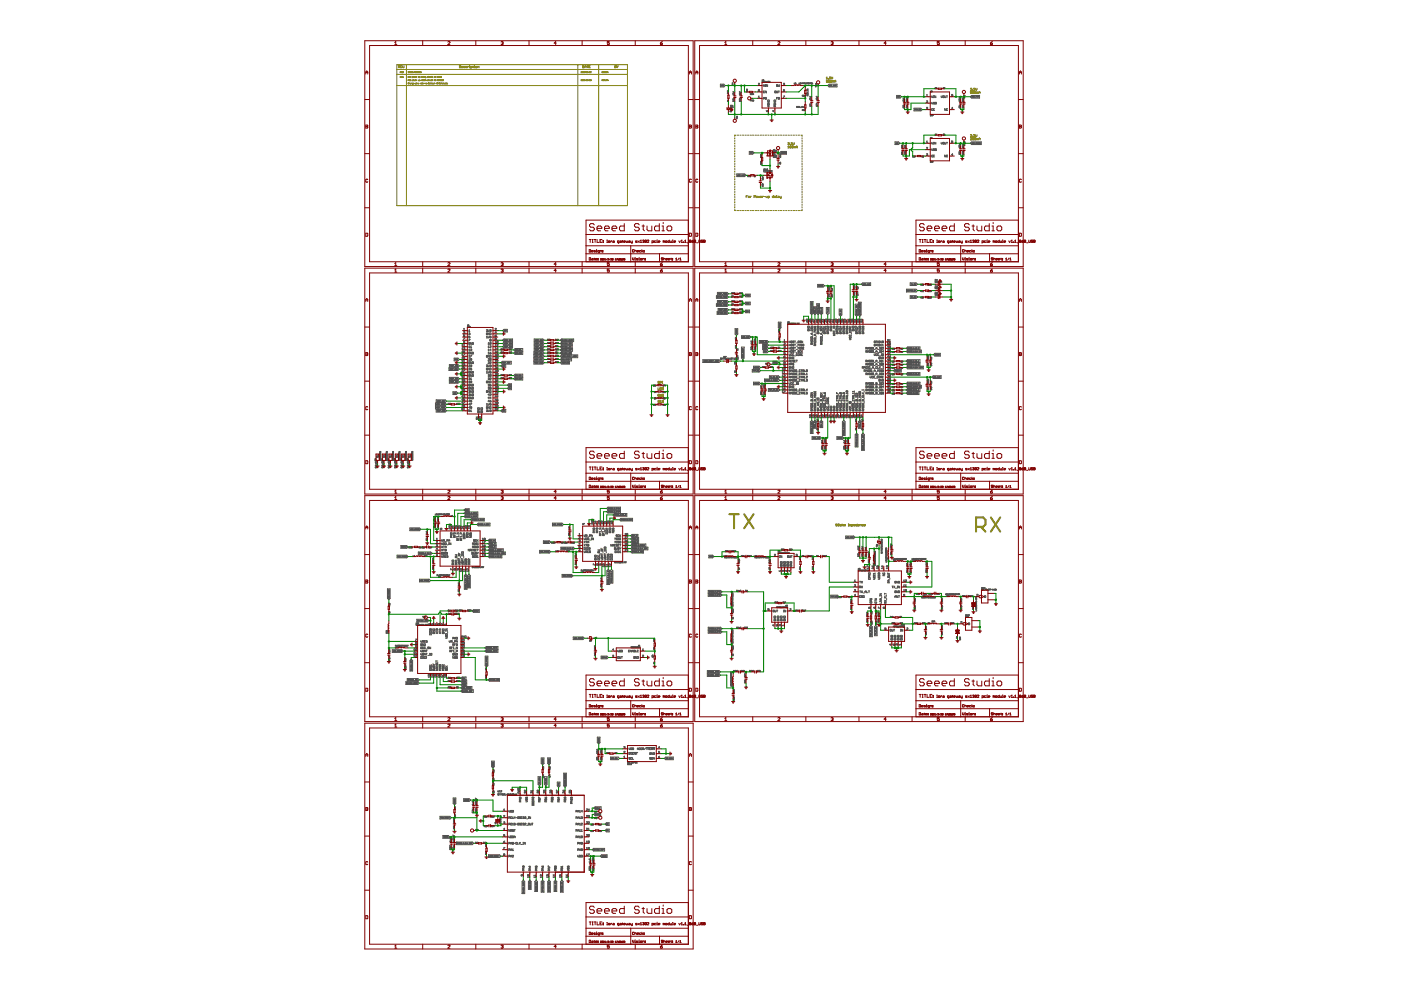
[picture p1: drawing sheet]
<svg xmlns="http://www.w3.org/2000/svg" width="297mm" height="210mm" viewBox="0 0 297 210" stroke-linecap="round" stroke-linejoin="round" font-family="sans-serif">
<g fill="none" stroke="#808000" stroke-width=".21">
<path d="M84.1 15.8h48.9M84.1 18.1h48.9M84.1 13.7h48.9v29.9h-48.9zM84.1 14.7h48.9M84.5 14.2h.2l.1-.2-.3-.1v.5M84.6 14.2l.2 .2M84.8 15.2l.1 .2 .1-.2M84.8 16.2l.1 .2 .1-.2M84.9 14.2h.2M85 15.3l.1 .1M85 16.3l.1 .1M85 15.4h.2"/>
<path d="M85 16.4h.2M85.2 13.9h-.3v.5h.3M85.3 15.4h.1M85.3 16.4h.1M85.4 13.9l.1 .5 .2-.5M85.4 16.4h.1M85.4 16.3v.1M85.5 15.2l-.1 .2M86.2 13.7v29.9M86.5 15.4h.1M86.5 15.2h.1M86.5 16.4l.1-.2 .1 .2"/>
<path d="M86.5 17.1l.1-.2 .1 .2M86.5 17h.2M86.5 16.3h.2M86.6 15.2v.2M86.7 15.4v-.1l.1 .1M86.7 17.6h-.2l.2 .2M86.7 17.7l.2 .1M86.7 17.6v.2M86.9 15.3v.1M86.9 16.9v.2h-.2l.2-.1M86.9 16.2l-.1 .2 .1-.1M86.9 15.2h.1"/>
<path d="M87 17.8h.1M87 17.7h.1M87 15.3l.1 .1M87.1 17.7h.1M87.1 16.2l-.1 .2 .1-.1M87.1 16.9v.2h-.1l.1-.1M87.1 17.7l-.1 .1M87.2 15.3v.1M87.2 17.8v-.1l.1 .1M87.2 15.2h.1M87.4 15.3l.1 .1h-.2M87.4 15.3h.1"/>
<path d="M87.4 15.3l-.1 .1M87.4 16.4l.1-.1h-.1v.2M87.4 17.1l.1-.1h-.1v.2M87.5 15.2h.1M87.5 17.8l-.1-.1h.1v.2M87.6 15.2v.2M87.6 17l.2 .1zM87.6 17.7h.1v.1M87.7 16.3v.1zM87.8 16.3l.1 .1 .1-.1M87.8 17l.1 .1 .1-.1M87.9 15.3h.1"/>
<path d="M88 15.3l.1 .1M88 15.3l-.1-.1v.2M88.1 16.3l.1 .1zM88.1 17l.1 .1M88.1 17.8l.1-.1h-.1v.2M88.1 17h.1M88.1 16.4h.1M88.1 15.4h.1M88.2 15.3h.1zM88.2 17h.1M88.3 16.3v.1M88.3 17v.1"/>
<path d="M88.3 17.7h.1M88.3 17.5v.1M88.3 17.7v.1M88.3 15.2v.2M88.4 16.3l-.1 .1M88.4 17h-.1M88.4 17.8v-.1l.2 .1M88.5 15.4h.1M88.5 15.3h.1zM88.7 16.3v.1l.1-.1M88.7 17v.1l.1-.1M88.8 15.3l.1 .1h-.2"/>
<path d="M88.8 15.3h.1M88.8 15.3l-.1 .1M88.8 17.7l-.2 .1M88.9 17.1l.1-.1h-.1v.2M88.9 16.4l.1-.1h-.1v.2M89 15.3l.1 .1M89.1 15.4h-.2M89.1 15.3h-.2h.1M89.1 17.7v.1M89.2 15.4h.1M89.2 15.3h.1zM89.2 17.7h-.1"/>
<path d="M89.3 17.7h.1h-.1l.1 .1M89.3 17v.1M89.5 17h-.2M89.5 16.2l-.1 .2 .1-.1M89.5 17.7h.1M89.5 17h.2M89.5 17l.1 .1M89.6 16.4h.1M89.6 16.3l.1 .1zM89.6 17.6l-.1 .2M89.6 17.7h.2h-.2l.1 .1M89.7 17h.1"/>
<path d="M89.8 16.2h.1M89.8 16.2l.1 .2M89.9 17.7v.1M89.9 17l-.2 .1M90 16.3v.1h.1M90 17h.1M90 17l.1 .1M90 17.7h-.1M90.1 17h.1M90.1 16.3l.2 .1M90.2 17h.1M90.2 16.5h.1"/>
<path d="M90.2 16.9l.1 .2M90.3 17.7h.1M90.3 16.3l-.1 .2M90.3 17.6v.2M90.4 17.8h.1M90.4 17.7v.1M90.4 17.7h.1M90.5 17.7h.1M90.5 17.7v.1M90.5 17.8h.1M90.7 17h-.2l.2 .1M90.7 16.3h-.1l.1 .1"/>
<path d="M90.8 17.1h.1M90.8 17v.1M90.8 16.9h.1M90.8 16.3v.1M90.8 16.2h.1M90.8 17.7h.1M90.8 17.8h.1M90.9 17.7l.1 .1M90.9 17.8h.1M90.9 17v.1M90.9 16.3v.1M91 17.6l-.2 .1"/>
<path d="M91 17.8h-.1M91 17h-.1M91 16.3l-.1 .1M91.1 17.8h.1M91.1 17.7v.1M91.1 17.7h.1M91.2 17.7h.1M91.2 17.7h-.1M91.2 17h-.1l.1 .1M91.3 16.3h-.2l.2 .1M91.3 17.7h.1M91.3 17v.1l.1-.1"/>
<path d="M91.3 17.7v.1M91.3 16.3l.1 .1 .1-.1M91.3 17.7l.1 .1M91.5 17.7h.1M91.5 17v.1M91.5 17.6l.1 .2M91.6 16.3h.1M91.6 16.9h.1M91.6 16.3v.1M91.6 16.2h.1M91.6 17.7h.2h-.2l.1 .1M91.7 17h.1"/>
<path d="M91.7 16.3h.1M91.7 16.9v.2M91.7 16.3l.1 .1M92 17.7h-.1l.1 .1M92 17h.1M92.1 17.7l.1 .1M92.1 17.6v.2M92.1 16.9v.2M92.1 16.3v.1h.1M92.2 17l.1 .1zM92.3 16.3h.1M92.3 16.3l.1 .1"/>
<path d="M92.4 17v.1M92.5 17h.1M92.5 17h-.1M92.5 17.6l.1 .2v-.2M92.6 16.2l.1 .2 .1-.2M92.7 17.6l.1 .1M92.8 16.9l.1 .1M92.8 17.7h.1M92.8 17.7l-.1 .1M92.8 16.9h.1M92.9 17h.1M92.9 16.9h.1"/>
<path d="M92.9 17l-.1 .1M93 16.3h-.1l.1 .1M93 16.9l.2 .2M93.2 16.9l-.2 .2M93.2 17.7h.1M93.2 17.8h.1M93.2 17.7l.1 .1M93.2 17.1h.2M93.2 16.3h-.1l.1 .1M93.2 17l.1 .1M93.3 16.4h.1M93.3 16.2h.1"/>
<path d="M93.3 17.6l-.1 .1M93.3 17.8h.1M93.3 16.2v.2M93.5 16.3h.1v.1zM93.5 16.9l.1 .1M93.5 17h.1M93.5 17.7h-.1l.1 .1M93.6 17l-.1 .1M93.6 17.6v.2M93.6 17.7l.1 .1M93.8 16.9l-.1 .2M93.8 16.9h-.1v.2"/>
<path d="M93.8 17.7h.1v.1M93.9 16.9h.1l-.1 .2h.1M94.1 17.7l-.1 .1M94.1 17.7h.1M94.1 17.7l.1 .1M94.1 17.7v.1M94.3 17.7l.1 .1h-.1l.1-.1M94.5 17.7h.1M94.5 17.6l.1 .2M94.6 17.8h.1M94.6 17.7l.1 .1M94.7 17.5v.1"/>
<path d="M94.9 17.7h-.1l.1 .1M97.4 13.9l.3 .1-.1 .4h-.2zM97.8 14.2h.3v-.1l-.3 .1v.1l.3 .1M98.6 14.1l-.3 .1 .3 .1-.3 .1M99 14.1l-.3 .1 .1 .2h.2M99.2 14.1v.3M99.4 14.1l-.2 .1M99.5 14.4h.2M99.5 14.1l.1 .3M99.6 13.9h.1M99.8 14.4h.2l.1-.2-.3-.1v.4M100.2 14.1h.2"/>
<path d="M100.3 14l.1 .4M100.5 14.4h.2M100.5 14.1l.1 .3M100.6 13.9h.1M100.8 14.2l.2-.1 .1 .2-.2 .1zM101.3 14.4v-.3l.3 .1v.2M122.5 13.7v29.9M123.2 15.2h.1M123.2 16.9h.1M123.3 16.9h.1M123.3 15.3l-.1 .1h.1M123.3 15.2v.1"/>
<path d="M123.3 16.9l-.1 .2h.1M123.4 16.9v.2M123.5 16.9h.1M123.5 16.9h-.1M123.5 13.9l.3 .1v.4h-.3zM123.6 15.2l-.2 .2M123.6 16.9l-.2 .2M123.6 15.2h.2M123.7 16.9h.1M123.7 16.9h-.1M123.8 15.3l-.2 .1h.2M123.8 15.2v.1"/>
<path d="M123.8 16.9l-.2 .2h.2M123.9 17.1h.1M123.9 17v.1M124 15.2l-.1 .2M124 14.4l.1-.5 .2 .5M124 14.2h.3M124.2 15.2l-.1 .2M124.2 16.9l-.1 .2M124.4 15.2l-.1 .2M124.4 16.9l-.1 .2M124.4 13.9h.3M124.5 15.4h.2"/>
<path d="M124.5 16.9h.1l-.1 .2h.2M124.5 15.3l.1 .1M124.6 13.9v.5M124.9 14.2h.1M124.9 15.2l-.2 .2M124.9 16.9l-.2 .2M124.9 17.1h.2M124.9 17l.1-.1v.2M125.1 15.2l-.2 .2M125.2 13.9h-.3v.5h.3M125.2 15.2h.1M125.2 17h.1"/>
<path d="M125.2 16.9v.1M125.2 16.9h.1M125.3 16.9h.1M125.3 17h.1M125.3 15.3l-.1 .1h.1M125.3 15.2v.1M125.3 16.9l-.1 .1M126.9 13.7v29.9M127.6 15.2l.1 .2 .1-.2M127.6 16.9l.1 .2 .1-.2M127.8 15.3h.1M127.8 17h.1"/>
<path d="M127.9 15.3v.1M127.9 15.2h.1M127.9 16.9h.1M127.9 17v.1M128 15.4v-.1l.1 .1M128 17.1v-.1l.1 .1M128.4 15.3h-.2l.2 .1M128.4 17h-.2l.2 .1M128.4 15.4h.1M128.4 15.3h.2zM128.4 17l.1 .1M128.4 17h.2"/>
<path d="M128.6 17h.1M128.7 15.4v-.1l.1 .1M128.7 17.1v-.1l.1 .1M128.9 15.3v.1M128.9 17h.1M128.9 16.9v.2M130.3 13.9l.3 .1v.4h-.3zM130.3 14.2h.3M130.8 13.9l.1 .3M130.9 14.2v.2M131.1 13.9l-.2 .3M175.2 17.1l.2-.1v.2"/>
<path d="M175.2 16.5l.1-.2v.4M175.2 16.7h.3M175.3 17.2h.1M175.4 17.2v.2h-.2M175.6 16.7h.1M175.8 16.4h.3l-.3 .3h.3M175.9 17.1l-.2-.1-.1 .4M175.9 17.1l-.1 .3h-.2M175.9 17.1l-.3 .3M176.3 16.3l.1 .4 .2-.4M176.3 17.1l-.2-.1v.4M176.3 17.1v.3h-.2"/>
<path d="M176.3 17.1l-.2 .3M176.6 17.2l-.1-.1v.3M176.6 17.2v.2M176.6 17.2h.2v.2M176.9 17.2h.3M176.9 17.4l.2-.4 .1 .4M205.7 18.8l.3-.1v.2M205.9 18.9h.1M206 18.9v.2h-.3M206 19.4h-.3v.2h.3v.2l-.3-.1M206.2 19.1h.1M206.4 18.8l.2-.1v.2"/>
<path d="M206.5 19.5h-.3v.2M206.5 19.5v.2h-.3M206.5 19.5l-.3 .2M206.5 18.9h.1M206.6 18.9v.2h-.2M206.8 18.7l.2 .4 .1-.4M206.9 19.5h-.3v.2M206.9 19.5l-.1 .3-.2-.1M206.9 19.5l-.3 .2M207.2 19.6l-.1-.1v.3M207.2 19.6v.2M207.2 19.6h.1v.2"/>
<path d="M207.5 19.8l.1-.4 .2 .4M207.5 19.6h.3M155.8 29.2v.3M155.8 29.8v.2M155.8 30.3v.3M155.8 30.8v.3M155.8 31.4v.2M155.8 31.9v.3M155.8 32.4v.3M155.8 33v.3M155.8 33.5v.3M155.8 34.1v.3"/>
<path d="M155.8 34.6v.3M155.8 35.2v.2M155.8 35.7v.3M155.8 36.2v.3M155.8 36.8v.3M155.8 37.3v.3M155.8 37.9v.2M155.8 38.4v.3M155.8 38.9v.3M155.8 39.5v.3M156.1 28.7h-.3v.2M156.3 28.7h.3"/>
<path d="M156.9 28.7h.2M157.4 28.7h.3M157.9 28.7h.3M158.5 28.7h.2M159 28.7h.3M159.6 28.7h.2M160.1 28.7h.3M160.6 28.7h.3M161.2 28.7h.3M161.7 28.7h.3M162.3 28.7h.2M162.8 28.7h.3"/>
<path d="M163.3 28.7h.3M163.9 28.7h.2M164.4 28.7h.3M165 28.7h.2M165.5 28.7h.3M166 28.7h.3M166.6 28.7h.2M167 30.3h.2v.2M167 31.1l.2-.2v.5M167 31.4h.3M167.1 28.7h.3M167.2 30.5h.1"/>
<path d="M167.2 30.5v.2l-.2-.1M167.5 30.7h.1M167.6 28.7h.3M167.7 30.3h.2v.2M167.7 31l-.2-.1v.4M167.7 31v.4l-.2-.1M167.7 31l-.2 .3M167.8 30.5h.1M167.9 30.5v.2l-.2-.1M168.1 30.3l.2 .4 .1-.4M168.2 28.7h.2M168.2 31h-.3v.3"/>
<path d="M168.2 31l-.1 .4-.2-.1M168.2 31l-.3 .3M168.5 31.2h.1v.2M168.5 31.2l-.2-.1v.3M168.5 31.2v.2M168.7 28.7h.3M168.8 31.4l.1-.5 .2 .5M168.8 31.2h.3M169.2 28.7h.3M169.8 28.7h.3v.2M170.1 29.2v.3M170.1 29.8v.2"/>
<path d="M170.1 30.3v.3M170.1 30.8v.3M170.1 31.4v.2M170.1 31.9v.3M170.1 32.4v.3M170.1 33v.3M170.1 33.5v.3M170.1 34.1v.3M170.1 34.6v.3M170.1 35.2v.2M170.1 35.7v.3M170.1 36.2v.3"/>
<path d="M170.1 36.8v.3M170.1 37.3v.3M170.1 37.9v.2M170.1 38.4v.3M170.1 38.9v.3M170.1 39.5v.3M205.7 28.6h.3v.2M205.7 29.3l.3-.1v.2M205.9 28.8h.1M205.9 29.4h.1M206 28.8v.2l-.3-.1M206 29.4v.3l-.3-.1"/>
<path d="M206.2 28.9h.1M206.4 28.6h.2v.2M206.5 29.3h-.3v.3M206.5 29.3l-.1 .4-.2-.1M206.5 29.3l-.3 .3M206.5 28.8h.1M206.6 28.8v.2l-.2-.1M206.8 28.6l.2 .4 .1-.4M206.9 29.3h-.3v.3M206.9 29.3l-.1 .4-.2-.1M206.9 29.3l-.3 .3M207.2 29.4h-.1v.3"/>
<path d="M207.2 29.4v.3M207.2 29.4h.1v.3M207.5 29.7l.1-.5 .2 .5M207.5 29.4h.3M155.8 44.4v.2h.3M155.8 40v.3M155.8 40.6v.3M155.8 41.1v.3M155.8 41.7v.2M155.8 42.2v.3M155.8 42.7v.3M155.8 43.3v.3"/>
<path d="M155.8 43.8v.3M156.3 44.6h.3M156.9 44.6h.2M157.4 44.6h.3M157.9 44.6h.3M158.2 41.7h.1M158.5 41.5h-.3v.4M158.5 44.6h.2M158.7 41.6l.2 .1v.2l-.3-.1zM159 44.6h.3M159.1 41.6v.3M159.3 41.6l-.2 .1"/>
<path d="M159.6 44.6h.2M159.9 41.7h.2l.1-.2h-.3v.4M160.1 44.6h.3M160.3 41.7l.2-.1 .1 .2-.2 .1zM160.6 44.6h.3M160.8 41.6v.3l.2-.1v-.2M161.2 44.6h.3M161.2 41.7h.3l-.1-.1-.2 .1 .2 .2M161.6 41.6v.3M161.7 44.6h.3M161.8 41.6l-.2 .1M162 41.7h.3"/>
<path d="M162.3 44.6h.2M162.4 41.6l.1 .3h.2v-.3M162.8 44.6h.3M162.9 41.9l.3-.1-.1-.2h-.2v.4M163.3 44.6h.3M163.9 44.6h.2M164 41.5v.4l-.3-.1 .1-.2h.2M164.2 41.7h.3l-.1-.1-.2 .1 .2 .2M164.4 44.6h.3M164.6 41.5l.1 .4M164.6 41.9h.2M165 44.6h.2"/>
<path d="M165 41.6l.2 .1v.2h-.2v-.2h.2M165.4 41.6v.2l.2 .1M165.5 44.6h.3M165.6 41.6l-.1 .4M166 44.6h.3M166.6 44.6h.2M167.1 44.6h.3M167.6 44.6h.3M168.2 44.6h.2M168.7 44.6h.3M169.2 44.6h.3M170.1 40v.3"/>
<path d="M170.1 40.6v.3M170.1 41.1v.3M170.1 41.7v.2M170.1 42.2v.3M170.1 42.7v.3M170.1 43.3v.3M170.1 43.8v.3M170.1 44.4v.2h-.3M139.5 82.2l.1 .5 .2-.1v-.4M139.6 83.8v-.2l.2 .1-.1 .1M139.6 83.8v.2l.2-.1-.1-.1M139.6 83.8h.1"/>
<path d="M139.8 80.9h-.3l.3 .3-.1 .1-.2-.1M139.8 85.2l-.3-.1 .1-.2 .2 .1v.3h-.3M140 81.2l.3-.1-.1-.2h-.2v.4M140 83.8l.3 .1-.3 .1zM140 85.4h.3M140 85.1l.1-.2v.5M140.3 82.3l-.3-.1v.2l.3 .2h-.3M140.3 83.6l-.3 .2M140.4 82.2l.3 .1-.1 .4h-.2zM140.4 82.4h.2M140.4 80.9h.1M140.4 81.3h.1"/>
<path d="M140.5 83.8v-.2l.2 .1-.1 .1M140.5 83.8v.2l.2-.1-.1-.1M140.5 83.8h.1M140.5 80.9v.4M140.7 84.9h-.3v.3h.3l-.1 .2-.2-.1M177.5 111.1h-.3v.2h.3l-.1 .2-.2-.1M177.9 111.2h-.2v.2M177.9 111.2v.3l-.2-.1M177.9 111.2l-.2 .2M178.2 111.2l.2 .1-.1 .2-.2-.1zM178.5 111.3l.3-.1v.3M178.5 111.1v.4"/>
<path d="M179.1 111.3l-.1-.1v.3M179.1 111.3v.2M179.1 111.3h.2v.2M179.9 111.1h.1M179.9 111.5h.1M179.9 111.1v.4M180.3 111.3l-.2-.1v.3M180.3 111.3v.2M180.3 111.3h.1v.2M180.6 111.5l.2-.1v-.2h-.2v.5M181 111.4h.3l-.1-.2-.2 .1 .2 .2M181.7 111.1v.4h-.2v-.2l.2-.1"/>
<path d="M181.9 111.4h.3l-.1-.2-.2 .1 .2 .2M182.3 111.5v-.3h.2l.1 .3M183 111.2l-.2 .1v.2h.2M183.2 111.4h.3l-.1-.2-.2 .1 .2 .2"/>
</g>
<path d="M154.6 109h2M155.6 109v3M157.8 109l2 3M159.8 109l-2 3M206.9 111.7h1.5l.5-.5v-1l-.5-.5h-1.5v3M207.9 111.7l1 1M210.1 109.7l2 3M212.1 109.7l-2 3" fill="none" stroke="#808000" stroke-width=".42"/>
<g fill="none" stroke="#505050" stroke-width=".21">
<path d="M152.7 17.8h.8l.3 .3-.3 .3h-.8zM152.9 18l.1 .2v-.2M153.1 18v.2M153.4 18v.2l-.1-.2v.2M154.2 19.2h.1M154.2 19.2v.2M154.2 19.2l.2 .2M154.3 19.5v.1l-.1-.1h.2M154.3 19.8l-.1-.1v.1h.2M154.4 19.7h-.1M155.2 18v.1M155.2 18.1h.2"/>
<path d="M155.3 17.5v.2l-.1-.1h.2M155.4 17.9l-.1-.1-.1 .1h.2M155.4 19.4v.1h.2M155.4 19.9h.1M155.4 19.8v.1M155.4 19.9h.2M155.4 19.8h.2v.1M155.4 19.8h.1M155.4 19.8l.2 .1M155.5 19.6h.1l-.1 .1M155.5 19.4v.1M156.8 19.4v.1h.2"/>
<path d="M156.8 19.8l.1 .1M156.8 19.8h.1M156.8 19.6h.2l-.2 .1M156.9 19.4v.1M156.9 19.8h.1M157 19.8v.1M157 19.9h-.1M158.4 19.1v.1M158.4 19.1v.2M158.4 19.2l.1 .1M158.4 19.2v.1M158.4 19.2h.1"/>
<path d="M158.4 19.4l-.1 .1h.2M158.4 19.4v.1M158.5 19.1l-.1 .1M158.5 19.1v.1M158.5 19.3l-.1 .1M158.5 18.9v.1l-.1-.1-.1 .1M158.5 19.2h.1M158.5 19.2v.1M159 19.9l.1 .2M159.3 19.9v.1M159.3 19.9h.1M159.4 19.9h.1"/>
<path d="M159.4 19.9l-.1 .1M159.5 19.9v.1M159.5 19.9h.1M159.6 19.9h.1M159.6 19.9v.2l-.1-.1M159.6 19.9l-.1 .1M159.7 19.9v.2M159.8 19.9v.2M160.8 17.7h.2l-.2 .3h.2M160.8 19.2v.2l.2-.1v-.1M160.8 19.2h.2M160.8 19.2v-.2l.2 .1v.1"/>
<path d="M161.6 16.9v.2l.1-.2M161.6 17.4v-.2h.1v.2M161.8 17h.1M161.8 17.4l.1-.2-.1 .2M161.9 17.9l.1 .4 .1-.4M161.9 19.5h.1M161.9 17h.1M161.9 16.9l-.1 .1M162 17.3l.1-.1-.1 .2h.2M162.1 19.3h-.2v.4h.2M162.2 17.4h.2M162.2 17.3l.1 .1"/>
<path d="M162.2 17.9h.2M162.2 18.3h.2M162.3 17.9v.4M162.5 17.3l.1 .1zM162.5 19.3v.4l-.3-.4v.4M162.6 17.2l-.1 .1M162.7 17.4h.1M162.7 17.3l.1 .1M162.8 17.9v.4l-.3-.4v.4M163 17.3h-.1l.1 .1v-.1M163.1 17.4h.1M163.2 17.4h.1"/>
<path d="M163.3 17.2l-.1 .2M164.3 19.4h.2l-.1 .3-.1-.1zM164.6 19.3l.1 .4 .2-.1v-.3M164.9 18h-.3l.3 .2-.3 .1M165 17.9v.4l.1-.1 .1 .1v-.4M165 19.3h.2M165.1 19.3v.4M166.1 17.7h.2v.1M166.2 17.8h.1M166.3 17.8v.2h-.2M166.3 19h-.2v.2h.2v.2l-.2-.1M168.4 17.6v.2h.1"/>
<path d="M168.6 17.8h.1M168.7 17.7h.1M168.7 17.6h-.1l.1 .1M168.7 17.7v.1M168.7 17.8h.1M169.4 17.6v.2h.1M169.6 17.6l.2 .2zM169.7 17.7l.1 .1M169.8 17.6v.2M169.8 17.7h.2M170 17.6v.2M170.2 17.7h-.1l.1-.1v.2"/>
<path d="M170.4 17.7h-.1l.1-.1v.2M170.5 17.7l.1-.1-.1 .2M170.9 17.6v.2l-.2-.2v.2M170.9 17.8h.2M170.9 17.7l.1-.1v.2M171.1 19h.1M171.1 19.7h.2M171.1 18.9l.2 .1M171.1 19.7l.2 .2M171.1 20l.2 .1M171.2 19.6h.1M171.2 17.7l.1-.1-.1 .2"/>
<path d="M171.2 17.7l.1 .1M171.3 18.9h.1M171.3 19.1v.2M171.3 19.2l-.1 .1M171.3 19.4v.1M171.5 17.6l-.1 .2M171.7 17.6v.2l-.1-.2v.2M171.8 17.7l.1-.1-.1 .2M172.2 17.6l-.2 .2M172.2 17.6v.2h.2M172.9 18.4h.2M172.9 18.3v.2"/>
<path d="M173 17.7v.1l-.1-.1h.2M173 18.2l-.1-.1v.1h.2M173.1 17.9h-.2l.1 .1M173.1 17.9v.1M175.8 18l.1 .2v-.2M175.8 17.8h1.7v.6h-1.7l-.3-.3zM176.1 18.1h-.1l.1 .1M176.4 18.1h-.2l.2 .1M176.4 18.3h.2M176.7 18.2h.1M176.7 18.1v.1M176.9 18l.1 .2v-.2"/>
<path d="M177.1 18.1h.1M177.2 18.1l-.1 .1h.1M177.2 18.1h.1M197.3 19.3v.2l.1-.2M197.5 19.3l.1 .1M197.5 19.4h.1M197.6 19.4l-.1 .1M198.3 18.7h.1M198.3 18.7l.1 .1M198.4 18.6l-.1 .2M198.4 18.6h.1M198.4 18.6v.1"/>
<path d="M198.4 18.7h.1M198.5 18.6h.1M198.6 18.6h.1M198.6 18.6l-.1 .2h.1M200 18.6v.2M200 18.6h.1M200.1 18.6h.1M200.1 18.6l-.1 .2M200.2 18.7h.1M200.3 18.7v.1M200.3 18.6l-.1 .2M200.3 18.6h.1"/>
<path d="M200.3 18.6v.1M200.3 18.7h.1M154.2 21.3h.2M154.3 21.2h.1M154.4 21.4v.1M154.4 21.4l-.1 .1M154.9 23.5v.2h.2l-.1-.2-.1 .1M154.9 23.2l.1 .2M154.9 23.4h.2M155.1 22.7l-.1 .1-.1-.1 .1-.1v.2M155.1 23l-.2 .1v-.2l.1 .2M155.1 22.3l-.2 .1v.1h.2"/>
<path d="M155.1 22.7l.3-.1v.2h-.3zM155.3 22.3v.2l-.2-.1h.3M155.4 21.2l.1 .1M155.4 21.4v.1l.2-.1M155.5 20.9l-.1 .2 .2-.2v.2M155.6 21.2l-.1 .1M155.6 21.2h.1M155.6 20.1l-.1 .1M155.6 20v.2M156.1 25.1v.1M156.1 25.2h.3M156.2 24.7v.1"/>
<path d="M156.2 24.7h.1M156.2 36.9h1.7l.3 .3-.3 .2h-1.7zM156.3 24.7h.1M156.3 25l-.2-.1 .3 .1M156.3 24.7v.1M156.4 37.1v.2l.1-.2M156.7 37.1h-.1v.2l.1-.1M156.8 21.3v-.1l.1 .1M156.8 20.9v.2h.1M156.8 21.4v.1l.1-.1M156.8 20.9l.1 .2M156.9 21.3h.1"/>
<path d="M157 37.1h-.2l.2 .1M157 20.1l-.2 .1M157 20v.2M157 37.3h.2M157.2 37.1l.1 .2M157.2 37.3h.2M157.5 37.1v.2l.1-.2M157.7 37.1h.1M157.8 37.1h.1M157.8 37.1l-.1 .2h.1M158.5 37.4l.1-.1-.1 .2M158.6 37.4l.1 .1"/>
<path d="M158.7 37.3h.2l-.2 .2M158.9 32.1h.7l.3 .3-.3 .3h-.7zM159 37.3h.1l-.1 .1M159 37.3h.1M159 37.3l.1 .1M159 32.3l.1 .2 .1-.2M159 21.2h.2M159 20.1h.2M159.1 21.2v.2M159.2 32.3v.2M159.2 21.4l.1-.2-.1 .2M159.4 21.3l.1 .1"/>
<path d="M159.4 21.4h.2M159.5 32.3v.2l-.1-.2v.2M159.7 21.3h.1M159.8 21.3l-.1 .1M159.8 21.2l-.1 .1M159.9 37.3l.1 .2M159.9 37.5h.1M160.1 37.3v.2M160.2 37.3v.2M160.8 20.5l.1-.1v.3M160.8 20.7h.2M161.2 33.2v-.2l.3 .2"/>
<path d="M161.2 34.3h.3M161.3 33h.1M161.3 32.8h.1M161.3 34.4l.1 .1M161.3 34.6l.1 .1M161.3 32.8v.2M161.3 34.2h.2M161.3 32.8l.1 .1M161.4 32.9h.1M161.4 32.9v.1M161.4 32.9l-.1 .1M161.4 33h.1"/>
<path d="M161.4 32.8h.1M161.4 33.4l-.2-.1 .3 .1M161.4 32.8v.1M161.4 32.8v.2M161.5 34.8v.1M161.5 34.9h-.2M161.5 33.3h-.1M161.6 37.4v.1h.2M161.6 37.8l.2 .2M161.6 39.4v.1l.2-.1M161.6 37.6h.2l-.2 .1M161.7 39.2l-.1 .1 .2-.1v.1"/>
<path d="M161.7 37.4v.1M161.8 38.9v.2l-.2-.2v.2M161.8 38v.2M161.8 38.1l-.2 .1M161.9 20.9l.2-.1v-.1h-.2v.3M162 36.1v-.3l.1 .1v.2M162 36.2l-.1 .2h.2M162 36.1h.1M162 36l.1 .1M162.1 36.2h.1M162.2 36.1h.3M162.2 35.9l.1-.1v.3"/>
<path d="M162.4 36.2v.2h-.2M162.4 23.4l.2 .3M162.5 20.7h-.3l.1 .3h.2l-.1-.2M162.6 36.1h.1M162.6 36.2h.1M162.6 23.5h.2v.2zM162.7 36.2l-.1 .3h.2M162.8 21.3l.2-.1 .1 .3h-.3zM162.8 35.9l-.1 .2M162.8 21.6h.3l-.3 .2h.3M162.8 35.9l-.2-.1v.3M162.8 35.9l-.2 .2"/>
<path d="M162.8 22v.2h.3l-.1-.2-.1 .1M162.9 36.5h.2M162.9 36.3l.1-.1v.3M162.9 22.4v.2M163.1 22.4l-.3 .1 .3 .1M163.4 36.2h-.2v.2M163.4 36.2l-.1 .3-.1-.1M163.4 36.2l-.2 .2M163.5 36.2h.2l-.2 .3h.2M164 33h.3M164 23.4v.3l-.2-.2h.4M164 32v.1l.2 .1"/>
<path d="M164 33.2v.2h.3l-.1-.2M164 32h.3l-.1 .2M164 32l.2 .2M164.1 21.3l.3-.1 .1 .3h-.4zM164.1 21.6h.4l-.4 .2h.4M164.2 22v.2h.3l-.1-.2-.1 .1M164.3 32.6v.2l-.3-.2v.2M164.3 32.4h-.3l.1 .1M164.3 33l-.1 .1M164.3 31.6v.2M164.3 32.3v.2M164.3 33h.1"/>
<path d="M164.3 31.7h-.3l.1 .1M164.3 33.3l.2-.1 .1 .2h-.2zM164.4 22.6v-.2h-.3v.2h.4M164.4 32.3v.1M164.4 32.3h.2M164.5 32.9h-.2l.2 .1M164.5 33v.1M164.5 32.9v.1M164.5 32.9h.1M164.5 33.1h.1M164.5 32.9v.2M164.5 32.2l-.1-.1 .2 .1"/>
<path d="M164.6 31.8v.2M164.6 31.9l-.1 .1M164.6 33.2l-.1 .1M164.6 20.8h.2M164.9 20.7h-.3v.3M165 20.7h.2v.3h-.2zM165 20.8h.2M165.3 32.6v.1h.2M165.4 33l.1 .2M165.4 34.6v.2l.1-.2M165.4 34.4v.1M165.4 34.4h.1"/>
<path d="M165.4 32.8h.1l-.1 .2M165.4 32.7h.1M165.5 34.4h-.1M165.5 34.4h.1M165.5 34.4v.1M165.5 33.3l-.1 .1M165.5 33.3v.1M165.6 32.1h1.2v.6h-1.2l-.3-.3zM165.6 32.3l.1 .2 .1-.2M166 32.3h-.2l.2 .2M166.1 32.5h.1M166.1 20.4h.2l-.2 .3"/>
<path d="M166.2 32.3l-.1 .2M166.2 32.5h.1M166.3 32.3v.2M166.4 32.5l.1-.2 .1 .2M166.4 32.5h.1M166.5 32.5h.1M166.6 32.5h-.1M168.9 22.6h.1l-.1 .2h.1M169.2 22.6l-.1 .1M169.5 22.6l-.2 .1M169.5 22.6v.2M169.7 22.6v.2"/>
<path d="M169.7 22.8h.2M169.9 22.8h.2M169.9 22.6l.1 .2M170.1 20.3l.1-.1-.1 .2M170.1 23.4l.1-.2-.1 .3M170.2 22.6h.1M170.2 20.3v.1M170.2 23.4v.1M170.3 20.2h.2M170.3 22.8h.1M170.3 20.2v.1M170.3 20.3v.1"/>
<path d="M170.3 22.7v.1M170.3 22.7h.1M170.3 20.4h.2M170.3 20.3h.1M170.3 22.6l-.1 .2M170.3 23.3h.1M170.4 20.3h.1M170.5 20.2v.1M170.5 20.3v.1M170.5 20.3h-.1M170.5 20.2h.2M170.5 23.4v.1"/>
<path d="M170.5 20.4h.2M170.5 23.2h.2l-.2 .2M170.6 20.3h.1M170.7 20.3h-.1M170.7 20.2v.1M170.7 20.3v.1M171.1 20.2v.1M171.1 20.2h.1M171.2 20.2l.1 .1v-.1M171.7 20.4v.1h.2M171.7 22.3v-.1l.2 .1M171.7 20.8l.2 .2"/>
<path d="M171.7 22.4v.1l.2-.1M171.7 20.8h.2M171.8 20.6l.1 .1M171.8 20.7h.1M171.8 20.4v.1M171.9 20.8h.1M171.9 22.3h.1M171.9 20.8v.2M171.9 21v.2M171.9 22v.1M171.9 21.1l-.1 .1M171.9 20.7h.1"/>
<path d="M171.9 22l-.1 .1M173.1 20.4v.1h.2M173.1 22.3v-.1l.1 .1M173.1 20.8l.1 .2M173.1 20.8h.1M173.1 22.4v.1l.1-.1M173.1 22v.1M173.1 22h.1M173.1 20.7h.1M173.1 20.6l.2 .1M173.1 22l.2 .1v-.1M173.2 20.4v.1"/>
<path d="M173.2 20.8h.1M173.2 22.3h.1M173.3 21.1l-.2 .1M173.3 20.8l-.1 .2M173.3 21v.2M173.3 20.7h-.1M189.8 30.1h.7l.3 .3-.3 .2h-.7zM189.9 30.3l.1 .2 .1-.2M190.1 20.2h.7l.3 .3-.3 .3h-.7zM190.1 30.3v.2M190.2 20.4l.1 .2 .1-.2M190.4 30.3v.2l-.1-.2v.2"/>
<path d="M190.5 20.4v.2M190.8 20.4v.2l-.2-.2v.2M191.1 31.3l.2 .1zM191.1 31h.2l-.2 .2h.2M191.1 30.8l.2 .1M191.1 32.4v.1M191.1 32.6v.1M191.1 32.7h.1M191.1 32.5h.1M191.2 30.8h-.1M191.2 30.8h.1M191.2 32.4h.1"/>
<path d="M191.2 32.6h-.1M191.2 32.4h-.1M191.3 32.4v.1M191.3 30.8v.1M191.3 32.4h-.1M191.3 32.6v.1h-.1M191.3 32.2v.1M191.3 32.2l-.1 .1M191.5 20.7v.2h.2M191.5 21.2l.1 .1M191.5 22.7v.2l.1-.2M191.5 20.9h.2l-.2 .2"/>
<path d="M191.6 20.8v.1M191.7 21.4l-.2 .1M191.7 21.4v.1M191.7 22.3v.1l-.2-.1v.1M191.7 22.5v.2l-.2-.2v.2M191.8 31.3l.2 .1zM191.8 31h.2l-.2 .2h.2M191.9 32.2l.1 .1M191.9 32.6v.1l.1-.1M191.9 32.4v.1M191.9 32.4h.1M192 32.4h-.1"/>
<path d="M192 30.9l-.2-.1 .2 .1M192 32.4h.1M192 32.4v.1M192.2 22.3v.1l.2-.1-.1 .1M192.2 20.5v.1h.2M192.2 20.9l.1 .2M192.2 21.2l.1 .1M192.2 22.7v.2l.1-.2M192.3 20.6h.1M192.4 21.4l-.2 .1M192.4 21.4v.1M192.4 22.5v.2"/>
<path d="M192.4 20.7l-.2 .1 .2 .1M192.4 22.6l-.2 .1M193.5 33.1h.2l-.1 .2zM193.8 22.9h1.4l.3 .3-.3 .3h-1.4zM193.9 33.1v.2l-.1-.2v.2M194 23.2h.1M194 33.2h.1M194.1 33.1l-.1 .2M194.1 33.1h.1M194.1 23.1h-.1v.2M194.1 33.1v.1M194.1 33.2h.1"/>
<path d="M194.2 23.2h.1M194.3 23.1h-.1v.2h.1M194.4 23.3v-.2h.1v.2M194.6 23.4h.1M195 23.2h-.2l.2 .1M195.2 23.2l-.2 .1M195.5 33.2h.1M195.5 33.2l.1 .1M195.6 33.2l-.1-.1v.2M195.7 33.2h.1M196.4 22.8h.2v.1M196.4 31.3h.3l-.3 .3h.3"/>
<path d="M196.4 21.4h.3l-.3 .4h.3M196.4 32.7l.2-.1v.2M196.4 20.2l.2-.2v.4M196.4 30l.2-.1v.3M196.4 20.4h.3M196.4 30.2h.3M196.6 32.8h.1M196.6 22.9h.1M196.6 32.8v.2l-.2-.1M196.6 22.9v.2h-.2M197.3 24.4l.1 .2zM197.3 29.1v.2l.1-.2"/>
<path d="M197.3 34.2l.1 .2zM197.5 20.3l.2 .4 .1-.4M197.5 21.7l.2 .4 .1-.4M197.5 30.2l.2 .3 .1-.3M197.5 31.5l.2 .4 .1-.4M197.6 24.4v.2l-.1-.2v.2M197.6 34.2v.2l-.1-.2v.2M197.6 29.2h-.1l.1-.1v.2M197.7 24.5l.1-.1-.1 .2M197.7 34.4l.1-.2h-.1v.2M197.8 23.1h-.3v.3h.3M197.8 33h-.3l.1 .3 .2-.1"/>
<path d="M197.9 20.7h.1M197.9 20.3h.1M197.9 23.2h.1M197.9 30.5h.1M197.9 30.2h.1M197.9 33.1h.1M198 20.3v.4M198 30.2v.3M198.2 21.8h-.3l.3 .1-.1 .2-.2-.1M198.2 31.6h-.3l.3 .2-.1 .1h-.2M198.2 32.9h-.3v.4h.3M198.2 23.1h-.3v.3h.3"/>
<path d="M198.3 28.6h.1M198.3 28.6l.1 .1M198.4 28.4l-.1 .3M198.4 28.4v.1M198.4 28.6h.1M198.4 28.5v.1M198.4 20.3v.4l-.2-.4v.4M198.4 30.2v.3l-.2-.3v.3M198.5 28.4h.1M198.5 21.8l-.1-.1-.1 .1 .2 .2h-.2M198.5 31.6l-.1-.1-.1 .2 .2 .2h-.2M198.6 28.5l-.1 .2"/>
<path d="M198.6 28.4v.1M199.5 20.3l.2 .4 .1-.4M199.5 30.2l.2 .3 .1-.3M199.9 20.4h.3l-.1 .3-.2-.1zM200 28.5v.1M200 30.2h.2l-.1 .3h-.2zM200 28.4v.1M200 28.4h.1M200.1 28.4v.1M200.1 28.5l-.1 .1M200.2 28.6h.1M200.3 28.6v.1"/>
<path d="M200.3 20.3v.4l.2-.1v-.3M200.3 28.4l-.1 .3M200.3 30.2v.3h.2v-.3M200.3 28.4v.1M200.3 28.5v.1M200.3 28.6h.1M200.5 23.1v.3l-.2-.3v.3M200.5 32.9v.4l-.2-.4v.4M200.7 20.3h.2M200.7 30.2h.2M200.8 20.3v.4M200.8 30.2v.3"/>
<path d="M200.9 23.1h-.2v.3h.2M200.9 33h-.2v.3l.2-.1M202 32.8h-.2l.2-.2v.4M202 20h-.2v.2h.2v.2l-.2-.1M202 29.9h-.2v.2l.2-.1v.2h-.2M202 22.9h-.2l.2-.1v.3M203.3 20.5v.1h.3M203.3 30.4v.1h.3M203.3 22.3l.2 .1M203.4 22.7v.2l.1-.2M203.4 21.2l-.1 .1h.2M203.4 21.2l.1 .1"/>
<path d="M203.4 20.9l.1 .2M203.4 31l.1 .2M203.4 30.8l-.1 .1h.2M203.4 32.6l-.1 .1h.2M203.4 30.8h.1M203.4 30.8l.1 .1M203.4 32.4v.1M203.4 30.6l.2 .1M203.4 32.4h.1M203.5 20.6h.1M203.5 30.4v.1M203.5 32.4h.1"/>
<path d="M203.5 30.6h-.1M203.5 30.6h.1M203.5 22.4h.1M203.5 22.3v.1M203.5 30.8h.1M203.5 22.3h.1M203.5 32.6h.1M203.6 21.4h-.3l.1 .1M203.6 32.2v.1l-.2-.1v.1M203.6 20.7l-.2 .1 .2 .1M203.6 21.4v.1M203.6 22.3v.1"/>
<path d="M203.6 22.5v.2l-.2-.2v.2M203.6 30.8v.1M203.6 31.2v.2M203.6 32.4v.1M203.6 32.6v.1M203.6 31.3l-.2 .1M203.6 30.9h-.1M203.6 32.5h-.1M203.6 22.4h-.1M203.6 32.7h-.1M204 20.7v.2h.3M204 22.3v.1"/>
<path d="M204 30.6v.1h.3M204 32.2v.1M204 32.4v.1M204 32.6v.1M204 22.3h.1M204 32.7h.1M204 32.5h.1M204 32.3h.1M204.1 21.2l.1 .1M204.1 21.2h.2l-.1 .1M204.1 22.7v.2l.1-.2M204.1 31l.1 .2"/>
<path d="M204.1 32.4h.1M204.1 32.2h.1M204.1 22.3l.2 .1M204.1 32.6h-.1M204.1 32.4h-.1M204.1 32.2h-.1M204.1 20.9h.2l-.2 .2M204.1 30.8h.2l-.2 .1M204.2 20.8v.1M204.2 30.6v.1M204.2 32.2h.1M204.2 32.4h.1"/>
<path d="M204.2 32.2v.1M204.2 32.4v.1M204.2 32.6l.1 .1h-.2M204.3 21.4l-.2 .1M204.3 22.5v.2l-.2-.2v.2M204.3 21.4v.1M204.3 31.2v.2M204.3 31.3l-.2 .1M204.4 20.7h.2M204.4 30.8h.2M204.4 20.7v.1M204.4 30.1v.1"/>
<path d="M204.4 30.8v.1M204.4 20.2l.1 .2M204.4 30.2h.1M204.4 30.1h.2v.1M204.4 30.1h.1M204.4 30.2h.2M204.4 30.1l.2 .1M204.5 20.6l-.1-.1v.1h.2M204.5 30.7l-.1-.2v.2h.2M204.5 20.2l.1 .2zM204.6 30.3v.2M204.6 30.4l-.2 .1"/>
<path d="M205.7 20.5l.3-.3h1.7v.6h-1.7zM206 20.4l.1 .2 .1-.2M206 30.3l.1 .2 .1-.2M206 30.1h2v.5h-2l-.3-.2zM206.4 20.4h-.2l.2 .2M206.4 30.3h-.2l.1 .2 .1-.1M206.6 20.4h-.1l.1 .2M206.6 30.3h-.1l.1 .1M206.7 20.7h.1M206.7 30.5h.1M206.9 20.5h.1M206.9 30.4h.1"/>
<path d="M207 30.4v.1M207 30.4l-.1-.1v.2M207 20.4h-.1v.2M207.1 20.5h.1M207.1 30.5l.1-.2 .1 .2M207.1 30.4h.2M207.3 20.4h-.2v.2h.2M207.3 30.3h.2l-.1 .2zM207.3 20.6v-.2h.2v.2M207.6 30.3v.2M207.7 30.3v.2l.1-.2M207.7 30.3h.1"/>
<path d="M207.8 30.3h.1M193 60h1.2l.3 .3-.3 .2h-1.2zM198.3 59.2l.2 .1-.1 .3h-.1zM198.3 59.6v.3h.2l-.1-.1M198.3 59.6h.2M198.3 59.6h.1M198.6 59.4l.1-.2v.4M198.6 59.7v.2M198.6 59.6h.2M198.7 59.7l-.1 .1M198.7 59.7h.1M198.8 59.8h.3l-.1-.1-.2 .1 .2 .1"/>
<path d="M199.2 59.8h.1v-.1l-.1 .1 .1 .1M199.5 59.9v-.2h.1l.1 .2M95.2 78h1.9l.3 .3-.3 .2h-1.9zM95.3 77.3h1.8l.3 .3-.3 .3h-1.8zM95.4 78.1v.3M95.4 78.3h.1M95.4 77.6h.2M95.4 77.5v.2M95.5 78.1v.3M95.6 78.2l.1 .1zM95.6 77.5v.2M95.7 77.5v.2l.1-.2"/>
<path d="M95.7 77.5h.1M95.8 77.5h.1M95.9 77.5l.1 .1M95.9 77.5h.1M95.9 78.2l-.1-.1 .1 .2h-.1M96 77.6h.1M96 77.5h.1M96 78.1h.2M96 77.6l-.1 .1M96.1 77.5h.1M96.1 78.1v.3M96.2 77.5v.2"/>
<path d="M96.2 78.4h.2M96.3 75.9h.8l.3 .3-.3 .3h-.8zM96.3 77.7h.1M96.5 76.3l.1-.2-.1 .2M96.5 78.3v.1M96.5 78.4h.1M96.5 77.5v.2M96.6 78.2l-.1-.1v.2M96.6 78.3v.1M96.7 76.3l.1-.2-.1 .2M96.7 77.5l.1 .2zM96.8 78.2l-.1 .1"/>
<path d="M96.9 76.2l.1 .1M96.9 77.5l.1 .1M96.9 76.2h.1M96.9 78.2l.1-.1v.3M96.9 76.3h.1M96.9 78.4h.1M97 77.6h.1M97 77.6l-.1 .1M97 76.3h.1M97.9 79.9l.2-.1v.2M97.9 78.5l.2-.1-.2 .4h.2M97.9 76.5l.2-.1-.2 .4h.2"/>
<path d="M97.9 79.2h.2l-.2 .3h.2M97.9 77.8h.2l-.2 .3h.2M97.9 77.2l.2-.1-.2 .4h.2M97.9 76.1h.2M97.9 75.4h.2M97.9 74.8h.2M97.9 74.1h.2M97.9 75.2l.1-.1v.3M97.9 75.9l.1-.2v.4M97.9 73.2l.1-.2v.4M97.9 73.8l.1-.1v.4M97.9 74.5l.1-.1v.4"/>
<path d="M97.9 73.4h.2M98 80h.1M98.1 80v.2l-.2-.1M98.3 70.4l.2-.1v.2M98.3 79.9l.1-.1v.4M98.3 76.8h.2M98.3 71.7h.2l-.2 .3M98.3 69.7l.1-.1v.4M98.3 73.2l.1-.2v.4M98.3 76.5l.1-.1v.4M98.3 70h.2M98.3 73.8l.2-.1v.2"/>
<path d="M98.3 75.1h.2l-.2 .3M98.3 77.2l.2-.1v.2M98.3 78.4h.2l-.2 .4M98.3 73.4h.2M98.4 77.3h.1M98.4 70.5h.1M98.4 73.9h.1M98.5 77.3v.2l-.2-.1M98.5 73.9v.2l-.2-.1M98.5 70.5v.2l-.2-.1M98.5 71h-.2v.2h.2v.2l-.2-.1M98.5 72.5h-.2v-.2l.2 .1v.2h-.2"/>
<path d="M98.5 74.4h-.2v.2h.2v.2l-.2-.1M98.5 79.3h-.2v-.2l.2 .1v.2h-.2M98.5 77.8h-.2v.2h.2v.1h-.2M98.5 75.9h-.2v-.2l.2 .1v.3h-.2M99.1 69.2l.1 .2h-.1zM99.1 69v.1M99.2 68.9l-.1 .2M99.2 69.4h.1M99.3 68.9l.1 .2M99.3 69.1h.2M99.4 70.7l.2-.1v.2M99.4 72h.2l-.2 .3"/>
<path d="M99.4 77.4h.2l-.2 .4h.2M99.4 78.1h.2l-.2 .3h.2M99.4 70l.1-.1v.4M99.4 73.4l.1-.1v.4M99.4 74.1l.1-.1v.4M99.4 75.5l.1-.1v.3M99.4 76.2l.1-.2v.4M99.4 70.3h.2M99.4 73.7h.2M99.4 74.4h.2M99.4 75.7h.2M99.4 76.4h.2"/>
<path d="M99.5 69.2v.2l-.2-.2v.2M99.5 70.8h.1M99.5 69.3l.2-.1h-.2v.2M99.6 70.8v.2l-.2-.1M99.6 71.3h-.2v.2l.2-.1v.2h-.2M99.6 72.7h-.2v.3l.2-.1-.1-.1M99.6 74.7h-.2v.4l.2-.1-.1-.1M99.6 76.8h-.2v.3l.2-.1-.1-.1M99.6 78.8h-.2v.3h.2l-.1-.2M99.6 79.5h-.2v.3l.2-.1-.1-.1M99.8 77.4h.1v.2M99.8 74.1l.1-.1v.2"/>
<path d="M99.8 75.4h.2l-.2 .3M99.8 73.4l.1-.1v.4M99.8 73.7h.2M99.9 74.2h.1M99.9 77.6h.1M99.9 77.6v.2l-.1-.1M99.9 74.2v.2l-.1-.1M100 78.1h-.2v.2h.2l-.1 .1h-.1M100 76.2h-.2v-.2l.2 .1v.2h-.2M100 72.6v.4l-.2-.4v.4M100 74.7v.4l-.2-.4v.4M100 76.7v.4l-.2-.4v.4"/>
<path d="M100 78.8v.3l-.2-.3v.3M100 79.4v.4l-.2-.4v.4M100.1 76.7l.3 .1-.1 .3h-.2zM100.1 78.8h.3l-.1 .3h-.2zM100.1 72.6l.3 .1-.1 .3h-.2zM100.1 74.7h.3l-.1 .4h-.2zM100.1 79.4l.3 .1-.1 .3h-.2zM103.1 77.4h.2v.2M103.1 71.6h.3M103.1 70l.2-.1v.2M103.1 71.4l.2-.1v.3M103.1 78.9l.2-.1v.3"/>
<path d="M103.1 79.1h.3M103.3 70.1h.1M103.3 77.6h.1M103.3 77.6v.2l-.2-.1M103.3 70.1v.2l-.2-.1M103.4 75.4h-.3v.3h.2l.1-.2h-.1M103.4 78.1h-.3v.3h.2l.1-.1h-.1M103.4 70.7h-.3v.2l.2 .1 .1-.2h-.1M103.5 76.8h.2l-.2 .3h.2M103.5 76.1h.2l-.2 .3h.2M103.5 74.8l.1-.1v.4M103.5 74.1l.1-.1v.4"/>
<path d="M103.5 73.4l.1-.1v.4M103.5 71.3l.1 .3 .1-.3M103.5 79.5l.2-.1v.2M103.5 69.9l.1 .4 .1-.4M103.5 77.4l.1 .4 .1-.4M103.5 78.8l.1 .3 .1-.3M103.5 73h.2M103.5 72.8l.1-.2v.4M103.5 73.7h.2M103.5 74.4h.2M103.5 75.1h.2M103.6 79.6h.1"/>
<path d="M103.7 79.6v.2l-.2-.1M103.7 70.6v.4l-.2-.4v.4M103.7 75.4v.3l-.2-.3v.3M103.7 78.1v.3l-.2-.3v.3M103.9 75.4h.2v.3h-.2zM103.9 77.4h.2v.2M103.9 74.9l.2 .1-.2 .1zM103.9 76.8h.2l-.2 .3h.2M103.9 78.1h.2v.3h-.2zM103.9 73.4h.2l-.2 .3h.2M103.9 70l.2-.1v.2M103.9 70.6l.2 .1v.3h-.2z"/>
<path d="M103.9 72.1v.2h.2v-.2M103.9 72.1h.2M103.9 72.1v-.1h.2v.1M104 70.1h.1M104 77.6h.1M104.1 77.6v.2l-.2-.1M104.1 70.1v.2l-.2-.1M104.1 76.1v.2h-.2M104.1 76.1h-.2v.2M104.1 79.5l-.2-.1v.3M104.1 76.1l-.2 .2M104.1 71.3h-.2v.2l.2-.1v.2h-.2"/>
<path d="M104.1 78.8h-.2v.1h.2v.2h-.2M104.1 79.5v.3l-.2-.1M104.1 72.7v.3l-.2-.1M104.1 72.7l-.2-.1v.3M104.1 72.7l-.2 .2M104.1 74.2h-.2l.2-.2v.4M104.1 74.7l-.2 .2M104.1 79.5l-.2 .2M105 76.5h.2l-.2 .3h.2M105 77.8h.2l-.2 .3h.2M105 77.2h.2l-.2 .3h.2M105 78.5h.2l-.2 .3h.2"/>
<path d="M105 73.8l.1-.1v.4M105 73.2l.1-.2v.4M105 71.2l.2 .1-.2 .1zM105 74.5l.1-.1v.4M105 75.8h.2l-.2 .3h.2M105 75.4h.2M105 74.8h.2M105 74.1h.2M105 79.9l.2-.1v.2M105 69.7h.2l-.2 .3h.2M105 79.2h.2v.1M105 72.7h.2"/>
<path d="M105 72.5l.1-.2v.4M105 75.2l.1-.1v.3M105 73.4h.2M105 71.8v.2h.2v-.2M105 71.8v-.1h.2v.1M105 71.8h.2M105.1 79.3h.1M105.1 80h.1M105.2 79.3v.2l-.2-.1M105.2 80v.2l-.2-.1M105.2 70.5h-.2l.2-.2v.4M105.2 71l-.2 .2"/>
<path d="M105.3 76.5l.2-.1-.2 .4h.3M105.3 74.6h.2v.2zM105.3 78h.2v.1zM105.3 73.1l.2-.1-.2 .4h.3M105.3 79.9l.2-.1-.2 .4h.3M105.4 75.2v-.1l.1 .1M105.4 78.6v.2l.1-.2M105.4 75.2v.2l.1-.2M105.4 78.6v-.2l.1 .2M105.4 75.2h.1M105.4 78.6h.1M105.6 73.9h-.3l.2-.2v.4"/>
<path d="M105.6 75.8h-.3v.3M105.6 77.8l-.3 .2M105.6 72.4l-.2-.1-.1 .3M105.6 79.2l-.1 .3-.2-.1M105.6 77.3h-.3l.2-.2v.4M105.6 75.8l-.1 .3h-.2M105.6 74.4l-.3 .2M105.6 72.4l-.1 .3-.2-.1M105.6 79.2h-.3v.2M105.6 72.4l-.3 .2M105.6 75.8l-.3 .3M105.6 79.2l-.3 .2"/>
<path d="M106.2 74h.2l-.1 .2zM106.2 74.6l.2 .2h-.2zM106.2 79.4h.2l-.1 .2zM106.5 76.6h1.9v.6h-1.9l-.3-.3zM106.5 77.3h.7v.6h-.7l-.3-.3zM106.5 77.5l.1 .2 .1-.2M106.5 76.9h.2M106.5 76.8v.2M106.6 72.8l.2-.3h1.9v.6h-1.9zM106.6 72.1l.2-.2h1.9v.5h-1.9zM106.6 73.5l.2-.3h1.9v.6h-1.9zM106.6 70.1l.2-.3h.8v.6h-.8z"/>
<path d="M106.6 74v.2l-.2-.2v.2M106.6 74.6v.2l-.2-.2v.2M106.6 79.4v.2l-.2-.2v.2M106.7 74.8l.1-.2-.1 .2M106.7 74.1l.1-.1h-.1v.2M106.7 76.8v.2M106.7 79.5l.1-.1-.1 .2M106.7 76.8h.2l-.1 .2zM106.7 77.5h.1M106.7 77.7h.1M106.8 77.5v.2M106.8 72.1h.2"/>
<path d="M106.8 72.8h.2M106.8 70l.1 .2 .1-.2M106.8 72v.2M106.8 72.7v.2M106.8 73.4v.2M106.8 73.5h.2M107 77h.1M107 76.8h.1M107 76.9h.1M107 76.8v.1M107 72v.2M107 72.7v.2"/>
<path d="M107 73.4v.2M107 77.5v.2l-.1-.2v.2M107.1 73.4h.1v.2zM107.1 72.7h.1v.2zM107.1 70v.2M107.1 76.9v.1M107.1 72l.1 .2zM107.2 76.8h.1M107.2 76.8v.2M107.3 72.9h.1M107.3 72.8l.1 .1M107.3 72.7h.1"/>
<path d="M107.3 72.7v.1M107.4 70v.2l-.2-.2v.2M107.4 77h.1M107.4 73.4l-.1 .2M107.4 72.1l-.1 .1M107.4 72.9h.1M107.5 72h.2M107.5 73.4h.2M107.5 72.7h.2M107.6 72v.2M107.6 72.7v.2M107.6 73.4v.2"/>
<path d="M107.6 76.9l.1-.1-.1 .2M107.7 76.9v.1M107.7 73.6h.2M107.7 73h.2M107.7 72.3h.2M107.8 77h.2M107.8 76.8h.2M107.8 76.9h.2M107.8 76.8v.1M107.9 74.1l.1-.1-.1 .2M107.9 74.8l.1-.2-.1 .2M107.9 79.5l.1-.1-.1 .2"/>
<path d="M108 76.9v.1M108 74.8h.1M108 74.1l.1 .1M108 79.5l.1 .1M108 72v.2M108 73.4v.2M108 72.7v.2M108.1 76.8h.1M108.1 72.7h.1v.2zM108.1 73.4h.1v.2zM108.1 72l.1 .2zM108.1 76.8v.2"/>
<path d="M108.1 79.4h.2M108.1 74.6h.2l-.2 .2M108.1 74h.2l-.2 .2M108.1 79.6h.2M108.1 74.8h.1M108.1 79.4v.1M108.1 79.5v.1M108.1 79.5h.1M108.2 79.5h.1M108.2 79.5h-.1M108.3 79.5h-.1M108.3 79.4v.1"/>
<path d="M108.3 79.5v.1M108.3 73.5l.2 .1zM108.4 74.1h.1M108.4 79.6h.1M108.4 79.5v.1M108.4 72.8h.1M108.4 72.8l-.1 .1M108.5 72.1h-.2l.1-.1v.2M108.5 72.7l-.1 .1M108.5 73.4l-.2 .1M108.5 74.7l-.1 .1M108.5 74.1h.1"/>
<path d="M108.5 74l-.1 .1M108.9 74.9l.3-.3h1.6v.5h-1.6zM108.9 74.2l.3-.3h1.6v.6h-1.6zM108.9 79.6l.3-.3h1.6v.6h-1.6zM109.3 74.1v.2M109.3 79.5v.2M109.3 74.8v.2M109.4 74.8h.1l-.1 .2h.1M109.4 74.1h.1l-.1 .2h.1M109.4 79.5h.1M109.5 79.5v.1M109.5 79.6l-.1 .1h.1"/>
<path d="M109.6 74.1v.2h.1M109.6 74.9v.1M109.6 74.1h.1M109.6 75h.1M109.7 74.1h.1M109.7 79.5h-.1l.1 .2M109.7 74.8l-.1 .1M109.7 74.9v.1M109.8 74.3h.2M109.8 79.8h.2M109.8 75h.2M110 79.5h.2"/>
<path d="M110 79.6l.2 .1M110 79.5v.1M110 79.7h.2M110.2 74.1l-.2 .2M110.2 74.8l-.2 .1M110.2 79.7h.1M110.3 74.8l.1 .2zM110.4 74.1h-.1v.2h.1M110.4 79.5h-.1l.1 .2M110.5 74.1v.2h.1M110.5 74.9h.1M110.5 74.8h.1"/>
<path d="M110.5 74.8v.2M110.5 79.5v.2h.1M110.6 74.8v.2M113.2 75.2h1.9l.3 .3-.3 .3h-1.9zM113.2 76.6h1.9l.3 .3-.3 .3h-1.9zM113.2 75.9h1.9l.3 .3-.3 .3h-1.9zM113.2 74.6h1.9l.3 .3-.3 .2h-1.9zM113.3 72.5h1.8l.3 .3-.3 .3h-1.8zM113.3 71.9h1.8l.3 .2-.3 .3h-1.8zM113.3 73.2h1.8l.3 .3-.3 .3h-1.8zM113.3 73.9h1.8l.3 .3-.3 .3h-1.8zM113.3 75.5h.2"/>
<path d="M113.3 74.9h.2M113.3 76.2h.2M113.3 76.9h.2M113.3 74.8v.2M113.3 75.4v.2M113.3 76.1v.2M113.3 76.8v.2M113.4 72.1h.2M113.4 72.8h.2M113.4 74.2h.2M113.4 72v.3M113.4 72.7v.2"/>
<path d="M113.4 73.4v.2M113.4 74.1v.2M113.4 73.5h.2M113.5 74.8v.2M113.5 75.4v.2M113.5 76.1v.2M113.5 76.8v.2M113.6 72v.3M113.6 72.7v.2M113.6 73.4v.2M113.6 74.1v.2M113.6 74.9v-.1l.1 .1"/>
<path d="M113.6 74.9v.1M113.6 76.8l.1 .2zM113.6 76.1l.1 .2zM113.6 75.4l.1 .2zM113.6 75h.1M113.6 72.7h.2l-.1 .2zM113.6 72.1h.2l-.1 .2zM113.6 73.4h.2l-.1 .2zM113.6 74.1h.2l-.1 .2zM113.7 74.9v.1M113.8 76.8h.1M113.8 76.2l.1 .1"/>
<path d="M113.8 75.5l.1 .1M113.8 76.3h.1M113.8 76.2h.1M113.8 76.9h.1M113.8 77h.1M113.8 75.6h.1M113.8 75.5h.1M113.8 76.8v.1M113.9 72.7h.1M113.9 72.8l.1 .1M113.9 72.9h.1M113.9 72.7v.1"/>
<path d="M113.9 74.8l-.1 .1M113.9 75.6h.1M113.9 76.3h.1M113.9 76.9v.1M114 72.1l-.1 .1M114 76.8h.2M114 73.4l-.1 .2M114 74.1l-.1 .2M114 76.1h.2M114 75.4h.2M114 74.8h.2M114 72.9h.1"/>
<path d="M114.1 72h.1M114.1 73.4h.1M114.1 74.1h.1M114.1 72.7h.1M114.1 74.8v.2M114.1 75.4v.2M114.1 76.1v.2M114.1 76.8v.2M114.2 72v.3M114.2 72.7v.2M114.2 73.4v.2M114.2 74.1v.2"/>
<path d="M114.2 75.7h.2M114.2 77h.2M114.2 75h.2M114.2 76.4h.2M114.3 74.3h.1M114.3 73h.1M114.3 73.7h.1M114.3 72.3h.1M114.4 76.3l.2-.2-.2 .2M114.4 75.6l.2-.2-.2 .2M114.5 72.3h.1M114.5 72h.1"/>
<path d="M114.5 73.6h.1M114.5 74.3h.1M114.5 73.4h.1M114.5 74.1h.1M114.5 72.7h.1M114.5 75.6h.1M114.5 76.3h.1M114.5 72.9h.1M114.6 72v.3M114.6 72.7v.2M114.6 73.4v.2M114.6 74.1v.2"/>
<path d="M114.6 76.8h-.2l.2 .2M114.6 74.8h-.2l.2 .1M114.7 76.9h.1M114.7 76.3h.1M114.7 76.8h.1M114.7 74.1h.1v.2zM114.7 72.1h.1v.2zM114.7 77h.1M114.7 73.4h.1v.2zM114.7 76.2h.1M114.7 75.6h.1M114.7 75.5l.1 .1"/>
<path d="M114.7 75.5h.1M114.7 76.2l.1 .1M114.7 76.8v.1M114.7 72.7l.1 .2zM114.8 74.8l-.1 .1M114.8 75.6h.1M114.8 76.3h.1M114.8 76.9v.1M114.9 73.6h.1M114.9 76.1h.1M114.9 75.4h.1M114.9 72.7h.1"/>
<path d="M114.9 73.5l.1 .1M114.9 74.8l.1 .2M114.9 75h.1M115 75.4v.2M115 76.1v.2M115 76.8l-.1 .2M115 72.1h-.1l.1-.1v.3M115 76.8h-.1v.2M115 74.1h-.1l.1 .2h-.1M115 72.7v.1M115 72.8l-.1 .1h.1M116.1 75.3l.1 .2z"/>
<path d="M116.1 72.6l.1 .2zM116.1 71.9l.1 .2zM116.1 73.3h.1l-.1 .2zM116.1 74l.1 .2zM116.1 74.6l.1 .2h-.1zM116.1 76v.2M116.1 76h.1M116.2 76.7v.2M116.2 76.7h.1M116.2 76h.1M116.2 76.9h.1M116.2 76l-.1 .2"/>
<path d="M116.2 74.8h.1M116.2 73.4v.1M116.3 76.1l.1-.1h-.1v.2M116.4 76.1v.1M116.4 71.9v.2l-.1-.2v.2M116.4 72.6v.2l-.1-.2v.2M116.4 73.3v.2l-.1-.2v.2M116.4 74v.2l-.1-.2v.2M116.4 74.6v.2l-.1-.2v.2M116.4 75.3v.2l-.1-.2v.2M116.4 76.7v.2l-.1-.2v.2M116.5 74.8l.1-.2-.1 .2"/>
<path d="M116.5 72.7l.1-.1-.1 .2M116.5 72.1l.1-.1-.1-.1v.2M116.5 76.8l.1-.1h-.1v.2M116.5 75.5l.1-.1-.1-.1v.2M116.5 73.4l.1-.1-.1 .2M116.5 74.1l.1-.1h-.1v.2M117.8 74.8l.1-.2-.1 .2M117.8 74.1l.1-.1h-.1v.2M117.8 75.5l.1-.1-.1-.1v.2M117.8 72.7l.1-.1-.1 .2M117.8 72.1l.1-.1-.1-.1v.2M117.8 76.8l.1-.1h-.1v.2"/>
<path d="M117.8 76.1l.1-.1-.1 .2M117.8 73.4l.1-.1-.1 .2M117.8 76.8l.1 .1M117.8 74.8h.1M117.8 75.5h.1M117.8 73.4l.1 .1M117.8 72.7l.1 .1M117.8 72.1h.1M117.8 74.1l.1 .1M117.8 76.1l.1 .1M118 72.7l.1 .1M118 72l.1 .1"/>
<path d="M118 76h.1M118 74.1h.1M118 73.4h.1zM118 72.7h.1M118.1 76.8h-.1l.1-.1v.2M118.1 75.3h-.1l.1 .1-.1 .1M118.1 74.6h-.1l.1 .1-.1 .1M118.1 76l-.1 .2M118.1 72.1h.1M118.1 72.7v.1M118.1 74.1h.1M118.1 76h.1"/>
<path d="M118.1 73.3l-.1 .1M118.1 72.6l-.1 .1M118.1 71.9l-.1 .1M118.1 74l-.1 .1M118.2 72.6h.1M118.2 71.9h.1l-.1 .2M118.2 76.7l.1 .1M118.2 76h.1M118.2 75.4h.1l-.1 .1M118.2 75.4h.1M118.2 74.8h.1M118.2 73.5h.1"/>
<path d="M118.2 72.8h.1M118.2 74.7l.1 .1M118.2 73.3l.1 .2M118.3 76.8h.1M118.3 72.7h.1M118.3 76.8l-.1 .1M118.3 74l-.1 .1M118.3 76l-.1 .2M118.3 72.6v.1M118.3 72.7v.1M118.3 76h.1M118.8 72.1l.3-.2h2.5v.5h-2.5z"/>
<path d="M119.1 76.6h1.6v.6h-1.6l-.3-.3zM119.1 74.6h2.1v.5h-2.1l-.3-.2zM119.1 73.2h2.2v.6h-2.2l-.3-.3zM119.1 75.2h3.4v.6h-3.4l-.3-.3zM119.1 75.9h2.1v.6h-2.1l-.3-.3zM119.1 73.9h2.3v.6h-2.3l-.3-.3zM119.1 72.5h2.2v.6h-2.2l-.3-.3zM119.1 77h.1M119.1 75.6h.1M119.1 73.4l.1 .1M119.1 72.8l.1 .1M119.1 72.7h.1"/>
<path d="M119.1 74.1l.1 .1M119.1 72.9h.1M119.1 75.5v.1M119.1 76.9v.1M119.1 76.3v-.2h.1v.2M119.1 72.7v.1M119.1 72.1h.1M119.1 72.2v.1M119.1 74.8v.1M119.1 74.9v.1M119.1 74.9h.1M119.1 72.3h.1"/>
<path d="M119.1 72.1l.1 .1M119.1 73.4h.1M119.1 74.1h.1M119.1 75h.1M119.2 74.1h.1M119.2 74.2h.1M119.2 73.4h.1M119.2 73.5h.1M119.2 72.1h-.1M119.2 73.5l-.1 .1M119.2 74.2l-.1 .1M119.2 74.8h-.1"/>
<path d="M119.2 72.2v.1M119.2 74.9v.1M119.2 72.9h.1M119.3 75.5h.1M119.3 77h.1M119.3 76.8h.1M119.3 75.6h.1M119.3 72.7l.1 .2M119.3 74.1l.1 .2M119.3 73.4l.1 .2M119.3 72l.1 .3M119.3 74.8l.1 .2"/>
<path d="M119.4 75.5h.1M119.4 76.9h.1M119.4 75.5v.1M119.4 76.2h-.1l.1 .1M119.4 75.6h.1M119.4 76.8v.1M119.4 76.9v.1M119.4 72.7l-.1 .2M119.4 74.1l-.1 .2M119.4 73.4l-.1 .2M119.4 72l-.1 .3M119.4 74.8l-.1 .2"/>
<path d="M119.5 72.3h.2M119.5 73.6h.2M119.5 74.3h.2M119.5 76.1v.2l.2-.2M119.5 72.1l.1-.1v.3M119.5 72.8l.1-.1v.2M119.5 75h.2M119.5 72.9h.2M119.5 73.5l.1 .1M119.5 74.1l.1 .2M119.5 74.8l.1 .2M119.7 75.5l-.2 .1"/>
<path d="M119.7 76.8l-.2 .2M119.7 76.8h.2M119.7 75.5h.2M119.7 72.1h.2l-.2 .2h.2M119.7 74.8h.2l-.2 .2h.2M119.7 72.7h.2M119.7 76.4h.2M119.8 73.4l.1 .1-.2 .1h.2M119.8 74.1h.1l-.2 .2h.2M119.8 74.1h-.1M119.8 73.4h-.1M119.9 76.9l-.2 .1h.2"/>
<path d="M119.9 75.5l-.2 .1h.2M119.9 72.8l-.2 .1h.2M119.9 72.7v.1M119.9 75.5h.1M119.9 76.8v.1M120 72.1l.1 .1zM120 72.8l.1 .1M120 73.5l.1 .1zM120 74.2l.1 .1zM120 74.9h.1zM120 76.3l.1-.1-.1-.1v.2M120 75.7h.1"/>
<path d="M120 77h.1M120 76.3h.1M120.1 73.4l-.1 .1M120.1 72l-.1 .1M120.1 72.7l-.1 .1M120.1 72.9h.1M120.1 74.1l-.1 .1M120.1 74.8l-.1 .1M120.2 72.1v-.1v.3M120.2 72.8v-.1v.2M120.2 73.5v.1M120.2 74.1v.2"/>
<path d="M120.2 74.8v.2M120.2 72.3h.1M120.2 73.6h.1M120.2 74.3h.1M120.2 75.6h.1M120.2 75h.1M120.2 72.9h.1M120.2 76.2h.1M120.3 75.6l-.1-.2v.2M120.3 76.1h-.1v.2h.1M120.3 76.8h-.1l.1 .2M120.4 76.2h.1"/>
<path d="M120.4 76.8v.1M120.4 76.3h.1M120.4 77h.1M120.4 76.8h.1M120.4 74.3h.1M120.4 75.5h.1M120.4 76.2l.1 .1M120.4 73h.1M120.4 73.7h.1M120.4 76.9h.1M120.4 72.3h.1M120.4 75h.1"/>
<path d="M120.5 75.4h-.1v.2h.1M120.5 76.3h.1M120.5 76.9v.1M120.6 72l.2 .1-.1 .2zM120.6 75.5h.1M120.6 72.1h.1M120.6 73.6h.1M120.6 75.6h.2M120.6 75.5l.2 .1M120.6 75.5h.2M120.6 73.4h.1M120.6 76.2h.1"/>
<path d="M120.6 72.7h.1M120.6 74.2h.1M120.6 72.9h.1M120.6 72.7v.2M120.6 73.4v.2M120.7 74.2l.1 .1M120.7 74.2l-.1-.1v.2M120.8 74.8h-.2l.2 .1M120.8 76.1h-.2v.2h.2M120.8 73.4h.1v.2zM120.8 75.6h.1M120.8 72.7l.1 .2z"/>
<path d="M120.8 72l.1 .3M120.8 75.5h.1M120.8 74.9l.1 .1M120.8 76.1h.2M120.9 76.1v.2M120.9 74.1h-.1l.1 .1M120.9 74.2h.1M120.9 74.1h.1M121 74.8h-.2l.2 .1M121 75.4h-.2v.2h.2M121 72.7h.1M121 73.6h.1"/>
<path d="M121 74.2l-.2 .1M121 72v.2M121 73.5l.1 .1M121 74.9l-.1 .1M121 72.2l-.1 .1M121.1 75.4h.1M121.1 74.1h.1M121.1 72.1h.1M121.1 72.2v.1M121.1 72.1l.1 .1-.1 .1M121.1 72.7v.1M121.1 74.1v.2"/>
<path d="M121.1 75.4v.2M121.1 72.8l-.1 .1h.1M121.2 72.1h-.1M121.3 75.7h.1M121.3 72v.1M121.3 72.1v.2M121.4 72l-.1 .1M121.5 75.5h.1M121.5 75.4v.2M121.6 75.4v.2M121.7 75.4l.1 .2zM121.9 75.6h.2"/>
<path d="M121.9 75.5h.2M121.9 75.5h.1M121.9 75.5l.2 .1M122 75.5h.1M122.1 75.6h.1M122.1 75.4h.2M122.2 75.4v.2M149 76.3h3.4l.3 .3-.3 .3h-3.4zM149.2 76.7h.1M149.2 76.5v.2M149.4 76.5h.1M149.4 76.6v.1"/>
<path d="M149.4 76.7h.1M149.5 76.6h.1M149.5 76.5v.1M149.5 76.6v.1M149.6 76.6v.1M149.6 76.7h.1M149.8 76.5l-.2 .1M149.8 76.5v.1M149.8 76.6l-.1 .1M149.8 76.5h.2l-.2 .2h.2M150.1 76.7h.1M150.3 76.6l.1-.1-.1 .2"/>
<path d="M150.3 76.6l.1 .1M150.5 76.6h.1M150.6 76.5h-.1v.2h.1M150.9 76.5l-.2 .1M150.9 76.6h.1M151.1 76.5h-.2v.2h.2M151.2 76.5h.1M151.2 76.5v.2M151.4 76.7h.1M151.6 76.6h.1M151.6 76.5v.2M151.7 76.5v.2"/>
<path d="M151.8 76.5h.2l-.1 .2zM151.9 64.4h2.3l.2 .3-.2 .3h-2.3zM151.9 62.7h2.3l.2 .3-.2 .3h-2.3zM152 62.9h.2M152 62.9l.2 .1-.2 .1M152 66.1h2.2l.2 .3-.2 .3h-2.2zM152 62.9h.1M152.1 63.7h2.1l.2 .3-.2 .3h-2.1zM152.1 62h2.1l.2 .3-.2 .3h-2.1zM152.2 76.5l-.2 .1M152.2 64.6l-.2 .1M152.3 76.5h.1"/>
<path d="M152.3 65.4h1.9l.2 .3-.2 .3h-1.9zM152.3 62.3h.1M152.3 62.9h.1M152.3 64h.1M152.3 64.6h.1M152.3 62.2v.2M152.3 63.9v.2M152.3 76.5v.2M152.3 66.3l-.1 .1M152.3 62.9v.2M152.3 64.6v.2M152.4 66.3h.1"/>
<path d="M152.4 65.7h.1M152.4 62.2v.2M152.4 63.9v.2M152.4 65.6v.2M152.5 63.1v-.2h.1v.2M152.5 62.2l.1 .2zM152.5 64.8v-.2h.1v.2M152.5 63.9l.1 .2zM152.5 66.3v.2M152.5 65.6v.2M152.6 66.5v-.2h.2v.2M152.7 65.6v.2z"/>
<path d="M152.7 62.9h.1M152.7 62.3h.1l-.1 .1M152.7 62.2h.1M152.7 64.6l.1 .1M152.7 62.2v.1M152.7 62.3h.1M152.8 75.9h.2l-.1 .3h-.1zM152.8 76.1h.1M152.8 63h.1M152.8 64.7h.1M152.8 63l-.1 .1M152.8 64.7h-.1"/>
<path d="M152.8 63.9l-.1 .2M152.8 62.9v.1M152.8 66.4l.1 .1M152.8 66.3h.2M152.8 62.9h.1M152.9 66.5h.1M152.9 62.9h.2M152.9 64.6h.1l-.1 .2h.2M152.9 66.4h.1M152.9 62.2h.2M152.9 63.9h.2M153 66.4h.1"/>
<path d="M153 65.7h.1M153 65.7l-.2 .1M153 65.6h-.2l.2 .1M153 62.2v.2M153 63.9v.2M153 66.3v.1M153 66.4v.1M153.1 62.9l-.2 .2h.2M153.1 62.9h.1M153.1 66.3h.1l-.1 .2h.1M153.1 65.6h.1M153.1 76.2l.1-.3 .1 .3"/>
<path d="M153.1 76.1h.2M153.1 62.4h.2M153.1 63.1h.2M153.1 64.1h.2M153.1 64.8h.2M153.1 65.6v.2M153.3 65.8h.1M153.3 66.5h.1M153.4 62.4v-.2h.1v.2M153.4 63.1v-.2h.1v.2M153.4 64.1v-.2h.1v.2M153.4 64.8v-.2h.1v.2"/>
<path d="M153.4 75.9h.2M153.4 75.6h.2v.3h-.2zM153.5 75.9v.3M153.6 64.1v-.2l.1 .2M153.6 64.7v-.1l.1 .1M153.6 64.1h.1M153.6 64.7v.1M153.6 64.8h.1M153.6 62.2v.2M153.6 62.9v.2M153.6 66.3l-.1 .1M153.6 65.6l-.1 .2"/>
<path d="M153.7 62.9l.2 .1-.2 .1M153.7 62.3h.2l-.2 .1M153.7 62.9h.2M153.7 62.2v.1M153.7 62.9h.1M153.7 64.1h.1M153.7 62.2h.2M153.7 64.7v.1M153.8 75.6h.1M153.8 64h.1M153.8 76h.1M153.8 64.7v.1"/>
<path d="M153.8 64.6v.1M153.8 64.1h.1M153.8 64l.1 .1M153.8 64.7h.1M153.8 76l.1 .2h-.2M153.8 64.8h.1M153.9 66.3h-.2l.2 .1M153.9 65.6h-.2l.2 .2M153.9 75.9h-.2l.1 .1M153.9 63.9l-.1 .1M153.9 64.6h-.1M153.9 62.9l.2 .2z"/>
<path d="M153.9 62.2l.2 .2zM153.9 65.6v.2M153.9 66.3v.2M153.9 75.6h.1M153.9 75.6l-.1 .3M153.9 64.1h.1M153.9 64.7v.1M154 65.7l.1 .1M154 66.4l.1 .1M154.1 63.9v.2M154.1 64.6v.2M154.1 65.6l-.2 .1"/>
<path d="M154.1 66.3l-.2 .1M154.2 76.1h-.2l.2-.2v.3M154.3 75.9l.2 .3M154.5 75.9l-.2 .3M154.6 75.9l.1 .3 .1-.3M154.9 75.9h.3l-.3 .3h.3M155.1 62.1l.2 .2h-.2zM155.1 63.8h.2l-.1 .2zM155.1 65.5h.2l-.1 .2zM155.3 75.9h.2M155.3 62.8l-.2 .1M155.3 64.5l-.2 .1"/>
<path d="M155.3 66.2l-.2 .1M155.3 62.9l.2-.1h-.2v.2M155.3 64.6l.2-.1h-.2v.2M155.3 66.3l.1-.2-.1 .3M155.4 75.9v.3M155.4 62.9l.1 .1M155.4 64.6l.1 .1M155.4 66.3l.1 .1M155.5 62.1v.2l-.2-.2v.2M155.5 63.8v.2l-.2-.2v.2M155.5 65.5v.2l-.2-.2v.2M155.6 62.2l.1-.1-.1 .2"/>
<path d="M155.6 63.9l.1-.1h-.1v.2M155.6 65.6l.1-.1-.1 .2M155.6 76l.1-.1v.3M155.6 76.2h.2M155.7 76.8h.3M155.8 76.9l.1 .1M155.8 76.7h.2M155.9 69.7h.5v1.1l-.3 .3-.2-.3zM155.9 78.9l-.1-.1-.1 .1h.3M155.9 71.8v.1M155.9 73.3h.1M155.9 73.5v.1"/>
<path d="M155.9 73.7l.2 .1M155.9 73.6h.1M155.9 71.9h.1M155.9 73.3l.1 .1M156 77.1v.1M156 78.6v.1M156 77.2h-.2M156 73.7l.1 .1M156 71.8h.1M156 78.6l-.2 .1M156 73.4h.1M156 73.2h.1"/>
<path d="M156 71.9h.1M156 71.8h-.1M156 71.8l.1 .1M156 73.7h-.1M156 73.4l-.1 .1M156 73.6h.1M156 78.8h-.1M156 73.2l-.1 .1M156 73.2l.1 .2M156 73.4v.1M156 73.5v.1M156 70.2h.2"/>
<path d="M156 70.7l.2 .1h-.2M156.1 71.7l-.1-.2-.1 .2h.2M156.1 69.9l.1 .1zM156.1 70.3v.1l.1-.1M156.1 70.5v.1l.1-.1M156.1 75.9h-.2v.3h.1v-.1M156.1 73.4l-.1 .1M156.1 71.8h.1M156.1 73.4v.1M156.1 73.2v.1M156.1 72l-.1 .1M156.1 71.8v.1"/>
<path d="M156.1 72v.1M156.1 73.3h.1M156.1 73.5v.1M156.1 71.9h.1M156.1 71.5v.1M156.1 73.7h.1M156.1 73.6h.1M156.1 73.3v.1M156.3 75.3v.1h.2M156.3 74.1v.2l.1-.2M156.3 75.7l.1 .1M156.3 75.9l.1 .2"/>
<path d="M156.4 75.3v.1M156.5 75.5h-.2l.2 .1M156.5 74h-.2M156.5 76.2l-.2 .1M156.5 73.9v.1M156.5 76.1v.2M156.8 62.2l.2-.1h-.2v.2M156.8 63.9l.2-.1h-.2v.2M156.8 65.6l.2-.1h-.2v.2M156.8 66.3l.2-.1-.2-.1v.3M156.8 62.9h.1M156.8 64.6h.1"/>
<path d="M156.9 66.3l.1 .1M156.9 62.2l.1 .1M156.9 65.6l.1 .1M156.9 62.9l.1 .1M156.9 63.9l.1 .1M156.9 64.6l.1 .1M156.9 62.8l-.1 .2M156.9 64.5l-.1 .2M156.9 64.5h.1M156.9 62.8h.1M157 62.8v.1M157 64.5v.1"/>
<path d="M157 62.9h-.1M157 64.6h-.1M157.2 63.9h-.1l.1-.1v.2M157.2 64.6h-.1l.1-.1v.2M157.2 65.6h-.1l.1-.1v.2M157.2 66.1h-.1l.1 .3-.1-.1M157.2 62.9h-.1l.1-.1v.2M157.2 62.2h-.1l.1-.1v.2M157.2 73.6h.6v2.3l-.3 .3-.3-.3zM157.2 71.2h1.7l.3 .3-.3 .3h-1.7zM157.3 63.9h.1M157.3 65.5h.1l-.1 .1"/>
<path d="M157.3 65.5l.1 .1M157.3 65.5h.1M157.3 64.6h.1M157.4 71.4l.1 .2v-.2M157.4 74.5v.1h.2v-.1M157.4 74v.2h.2v-.2M157.4 73.9h.2M157.4 73.8v.2M157.4 75.3l.2 .2M157.4 62.8h-.1l.1 .1h-.1M157.4 66.2l-.1 .1M157.4 74.3l.1 .1"/>
<path d="M157.4 62.2h-.1l.1-.1v.2M157.4 63.9h.1M157.4 63.8l-.1 .1M157.5 75.6l-.1 .1M157.5 75.6h.1M157.5 74.1v.1M157.5 74.5v.1M157.5 74.7l-.1 .1h.2M157.5 74.7v.1M157.6 75.6h-.1M157.6 74.3l-.1 .1M157.6 74.3h.1"/>
<path d="M157.6 74.7l-.1 .1M157.6 75.1v.2l-.2-.2v.2M157.6 75.8l-.1 .1M157.6 75.6v.1M157.6 75.8v.1M157.6 75.7h.1M157.6 74.9v.1M157.8 71.4h-.2v.2l.2-.1M157.8 62.6l.3-.2h1v.5h-1zM157.8 64.3l.3-.2h1v.5h-1zM158 71.4h-.2l.2 .1M158 71.6h.2"/>
<path d="M158.1 65.7h.8v.6h-.8l-.3-.3zM158.1 62.7v-.2h.2v.2M158.1 64.5v-.3h.2v.3M158.3 71.4v.2M158.3 71.6h.1M158.3 66l-.2 .1M158.3 64.3h.2v.2zM158.3 62.5h.1M158.3 62.7h.1M158.4 62.5v.2M158.5 71.4l.1 .2v-.2M158.5 66h-.2l.2 .1"/>
<path d="M158.6 64.3h.1M158.6 65.9v.2M158.6 64.2h.1M158.6 64.2v.1M158.6 62.6l-.1 .1M158.7 71.4h.1l-.1 .2h.1M158.7 64.3v.1M158.7 64.2v.1M158.7 62.6h.2l-.1 .1zM158.7 64.4h-.1M158.7 65.9l-.1 .2h.1M158.8 64.2v.3"/>
<path d="M158.8 62.5l.1 .1M159.2 72.2v.2h.2M159.2 74v.2l.2-.2M159.3 72.5h.1l-.1 .1M159.3 73.6l.1 .1M159.3 73.6l-.1 .1M159.3 72.3v.1M159.3 73.6v.1M159.4 72.7l-.1 .1M159.4 72.7v.1M159.4 73.8v.2M159.4 73.9l-.1 .1"/>
<path d="M159.5 78.3h1.5l.2 .3-.2 .3h-1.5zM159.6 78.6h.1M159.8 77.6h1.2l.2 .3-.2 .3h-1.2zM159.8 78.5h-.2v.2M159.9 78.6h.1M159.9 71.8v.1h.2M159.9 72.3h.1M159.9 72.3v.1M159.9 72.2v.1M159.9 72.2l.2 .1v.1M159.9 72.5l.2 .1M159.9 74v.2l.2-.2"/>
<path d="M159.9 72.4h.2M159.9 72.2l.2 .2M159.9 77.8l.1 .2 .1-.2M160 71.9h.1M160 78.5h-.1v.2h.1M160.1 78.7v-.2h.1v.2M160.1 72.7l-.1 .1M160.1 72.7v.1M160.1 73.6l-.2 .1M160.1 73.8v.2M160.1 72l-.1 .1 .1 .1M160.1 73.9l-.1 .1"/>
<path d="M160.3 77.9h-.2l.2 .1M160.3 78.7h.1M160.5 77.9h-.1l.1 .1M160.5 78h.1M160.6 77.8v.2M160.7 78.5h-.2l.2 .2M160.7 78l.1-.2 .1 .2M160.7 78.5v.1M160.7 78.5h.2M160.7 78.6h.2M160.7 78h.1M160.7 78.7h.2"/>
<path d="M160.8 78h.1M160.9 78h-.1M160.9 78.6v.1M161 72.2h1.6l.3 .3-.3 .3h-1.6zM161.1 72.6h.2M161.1 72.5l.1 .1M161.3 72.4l.1 .1M161.4 72.5h.1M161.4 72.5l-.1 .1M161.6 77.9h.1M161.6 77.8v.1M161.7 72.4v.2h-.1"/>
<path d="M161.7 72.9h.9l.3 .3-.3 .2h-.9zM161.7 73.6h.9l.3 .3-.3 .2h-.9zM161.7 72.4h-.1v.2M161.7 72.4l-.1 .2M161.8 72.4h.1l-.1 .2h.1M161.8 77.7v.2M161.8 73.3v-.3h.2v.3M161.8 74v-.3h.2v.3M161.8 74.2h.8l.3 .3-.3 .3h-.8zM161.8 77.7h.1M161.9 77.7h.1M161.9 77.7l-.1 .2"/>
<path d="M162 72.6h.1M162 74.6h.1M162 77.7v.2M162.1 73.8h.1v.2zM162.1 74.6h.1M162.1 74.4h-.1l.1 .2M162.1 77.8v.1M162.1 73v.3M162.2 74.4v.2h.1M162.2 73.2v.1M162.2 74.4h.1M162.3 77h.1"/>
<path d="M162.3 73.8h.1M162.3 73.8l.1 .1M162.3 73.9h.1M162.3 77v.2M162.3 72.4h-.1v.2h.1M162.3 73.1l-.1-.1v.3M162.4 73.9h.1M162.4 74.4v.2M162.5 77.2l.1-.2h-.1v.2M162.5 73v.3zM162.5 74.5l.1 .1M162.6 72.4l-.2 .2"/>
<path d="M162.6 73.7v.3M162.6 74.4l-.2 .2M162.7 77h.1M162.8 77v.1M162.8 77.1l-.1 .1h.1M163.1 79.7h1.9l.3 .3-.3 .2h-1.9zM163.3 73.7v.1M163.3 74.4v.1M163.3 73.8h.1M163.3 74.5h.1M163.3 79.8h.1M163.3 77.8h.1"/>
<path d="M163.3 79.8v.3M163.3 77.8l.1 .1M163.4 77.8l-.1-.1v.2M163.5 77.7l.1 .1M163.5 79.8l.1 .3M163.6 77.8h.1M163.6 77.8l-.1 .1M163.6 73.7l-.1 .1M163.6 74.3l-.1 .2M163.6 79.8l-.1 .3M163.7 74.3v.2M163.7 74.3h.1"/>
<path d="M163.8 74.3h.1M163.9 73.7l-.2 .1M163.9 74.3l-.2 .2M163.9 77.8h-.2l.1-.1v.2M163.9 76.6h.8l.3 .3-.3 .3h-.8zM163.9 73.8l.1-.2-.1 .2M163.9 74.4l.2-.1h-.2v.2M163.9 80l.2-.1-.2-.1v.3M164 80l.1 .1M164 73.8h.1M164 74.4l.1 .1M164 76.9l.1-.1-.1 .2"/>
<path d="M164.1 79.8l.2 .3M164.3 76.9l.1-.1-.1 .2M164.3 79.8l-.2 .3M164.5 76.9h.1M164.5 77h.1M164.5 76.8h.1M164.5 76.8v.1M164.6 76.9v.1M164.7 79.9l-.1 .1M164.8 79.8v.3h.2v-.3M165 73.8h.1M165 74.4h.1"/>
<path d="M165 68.3h.6v1.2l-.3 .3-.3-.3zM165.1 73.8h.1M165.1 74.4v.1M165.1 73.8l-.1-.2v.2M165.1 74.4l-.1-.1v.2M165.1 71.7h.2M165.1 71.8l.1 .1M165.1 71.6h.2M165.2 69.9l-.1 .1M165.2 70.1l-.1 .1M165.2 69.9v.1M165.2 70.1v.1"/>
<path d="M165.2 69.9h.1M165.2 70.1h.1M165.2 69.3l.2 .1-.2 .1M165.2 68.8h.2M165.2 74.4l.1 .1M165.2 68.6h.1M165.2 74.5h.1M165.2 69h.1M165.2 68.6v.1M165.2 68.5l.2 .1-.2 .1M165.2 69.1v.2l.2-.2M165.2 70.3l-.1 .1h.2"/>
<path d="M165.2 68.9v.1M165.2 70.3v.1M165.2 68.5v.1M165.3 72v.1M165.3 72.1h-.2M165.3 70.3l-.1 .1M165.3 73.6h-.1l.1 .2h-.1M165.4 68.9v.1h-.2M165.6 74.3l-.2 .2M165.8 78.9l.2-.1v.4M165.8 79.8h.3M165.8 78.2l.2-.1v.4"/>
<path d="M165.8 79.6l.2-.1v.3M165.8 78.5h.3M165.8 79.2h.3M166.2 75.6l.3 .1-.2 .1zM166.2 76.1h.3l-.3 .4M166.2 72.1l.1-.1v.4M166.2 78.9l.1-.1v.4M166.2 72.7h.3l-.3 .3h.3M166.2 73.4h.2v.2M166.2 72.4h.3M166.2 79.5h.3M166.2 79.2h.3"/>
<path d="M166.3 76.9v-.1h.2l-.1 .1M166.3 76.9v.2h.2l-.1-.2M166.3 76.9h.1M166.3 73.6h.1M166.4 73.6v.1h-.2M166.5 74.7h-.3v.2h.3l-.1 .2-.2-.1M166.5 77.6h-.2v-.2l.2 .1v.2h-.3M166.5 78.2l-.2-.1-.1 .3M166.5 78.2v.2h-.3M166.5 79.5v.1M166.5 75.4l-.3 .2M166.5 74.2h-.3l.2-.2v.4"/>
<path d="M166.5 79.6l-.3 .2h.3M166.5 78.2l-.3 .2M167 68.2v.2l.2-.2M167.2 68.6l-.2-.1 .2 .2h-.2M167.2 68.3l.1 .1M167.2 68.5l.2 .2M167.2 68.4h.2M167.3 76.6h.3l-.1-.2h-.2v.4M167.3 72.3v.4M167.3 73v.3M167.3 73.7v.3M167.3 74.3v.4"/>
<path d="M167.3 75l.1 .4 .2-.4M167.3 77.3l.3-.1-.1-.2h-.2v.4M167.3 78.7h.2l.1-.2-.3-.1v.4M167.3 79.3l.3-.1-.3-.1v.4M167.3 73.9h.3M167.3 74.5h.3M167.3 72.5h.3M167.3 73.2h.3M167.4 68.5l-.2 .2M167.4 76.6l.2 .2M167.4 78.7l.2 .1M167.4 79.3l.2 .2"/>
<path d="M167.4 68.7h.2M167.4 68.6l.1-.1v.2M167.6 77.8h-.3v.2l.2 .1 .1-.2h-.2M167.6 75.8h-.3v.2l.2 .1 .1-.2h-.2M167.6 72.3v.4M167.6 73v.3M167.6 73.7v.3M167.6 74.3v.4M167.7 72.4h.2v.3l-.2-.1zM167.7 73h.2v.3h-.2zM167.7 73.7h.2v.3h-.2zM167.7 74.4h.2v.3h-.2z"/>
<path d="M167.7 77.3h.2v-.2l-.2-.1v.4M167.7 78.8l.1-.4 .1 .4M167.7 79.5l.1-.4 .1 .4M167.7 79.3h.2M167.7 80h.2M167.7 76.6h.1M167.7 78.6h.2M167.7 68.5h.1M167.7 68.5v.1M167.7 68.6h.1M167.8 68.5v.2M167.8 68.7h-.1"/>
<path d="M167.8 68.6h.1M167.9 68.6v.1M167.9 68.5h.1M167.9 68.5v.1M167.9 75.7v.4l-.2-.4v.4M167.9 77.7v.4l-.2-.4v.4M167.9 75.1h-.2v.3l.2-.1M167.9 76.4h-.2v.4h.2M168 68.5v.1M168 68.6l-.1 .1M168.1 79.1l.2 .1v.3h-.2zM168.1 77.7l.2 .1v.3h-.2z"/>
<path d="M168.1 75.7l.2 .1v.3h-.2zM168.1 73.3h.2M168.1 78.4l.2 .1v.3h-.2zM168.1 79.8h.2v.3h-.2zM168.2 68.5l-.3 .2M168.2 68.5l.1 .1M168.3 68.6l-.2 .1h.2M168.3 73.7h-.2l.2 .3h-.2M168.3 74.4h-.2l.2 .3h-.2M168.3 77.1h-.2l.2 .3h-.2M168.3 76.4h-.2l.2 .4-.2-.1M168.3 72.4h-.2l.2 .3-.2-.1"/>
<path d="M168.3 73h-.2l.2 .2M168.3 75.1h-.2v.2h.2M168.3 73.2v.1M168.4 68.5v.2M168.4 74.3h.3M168.4 79.5h.2M168.4 75.5h.3M168.4 73h.3M168.4 73.7h.3M168.4 78.4h.2M168.4 78.8h.2M168.4 79.8h.2"/>
<path d="M168.4 72.3h.3M168.4 76.6h.2M168.4 79.1h.2M168.5 68.7v-.2h.1v.2M168.5 78.4v.4M168.5 79.1v.4M168.5 79.8v.3M168.6 72.3v.4M168.6 73v.3M168.6 73.7v.3M168.6 74.3v.4M168.7 79.2h.2v.3l-.2-.1z"/>
<path d="M168.7 79.8h.2v.3h-.2zM168.7 78.5h.2v.3l-.2-.1zM168.7 76.4h-.3v.4h.3M168.7 68.5v.2h.1M168.8 74.8h.3M168.8 73.4h.3M168.8 74.1h.3M168.8 72.7h.3M168.8 76.4h.3M168.9 68.5h.2M168.9 76.4v.4M169 68.5v.2"/>
<path d="M169.1 75.1h-.3l.1 .3 .2-.1M169.1 79.5h.2M169.1 78.8h.2M169.1 68.7h.1M169.2 73.3v-.3l.1 .1 .1-.1v.3M169.2 74v-.3l.1 .1 .1-.1v.3M169.2 75.1h.2v.3l-.2-.1zM169.2 68.7h.1M169.2 68.5l-.1 .2M169.2 68.5l.1 .1M169.3 68.6h.1M169.3 68.6l-.1 .1"/>
<path d="M169.4 68.5h.1M169.4 68.5v.2M169.4 74.4h-.2l.2 .2v.1h-.2M169.4 72.4h-.2v.3l.2-.1M169.6 75.3l.2-.1-.1-.2h-.1v.4M169.6 73h.1M169.6 73.3h.1M169.6 73.7h.2l-.1 .3h-.1zM169.6 73v.3M169.7 78.5h-.3v.2h.3M169.7 79.2h-.3l.1 .3 .2-.1M169.7 79.8h-.3l.1 .3h.2"/>
<path d="M169.7 75.3l.1 .1M169.8 72.4l-.2-.1v.1l.2 .2h-.2M169.8 74.4h-.2v.3h.2M169.8 73.3h.3M169.8 78.4h.3M169.8 79.8h.3M169.8 79.1h.3M169.9 74.3v.4M169.9 78.4v.4M169.9 79.1v.4M169.9 79.8v.3M169.9 75.2h.2"/>
<path d="M170 74.5l.2 .2M170.1 73h-.3l.3 .2M170.1 73.2v.1M170.2 72.3v.4l-.3-.4v.4M170.2 73.7h-.3l.3 .2-.1 .1h-.2M170.2 78.7h.2v-.2l-.2-.1v.4M170.2 79.3l.2-.1-.2-.1v.4M170.2 75h-.3v.4h.3M170.2 74.3l-.3 .3M170.2 73h.2v.3h-.2zM170.3 74h.1M170.3 73.7h.1"/>
<path d="M170.3 78.7l.1 .1M170.3 79.3l.1 .2M170.4 73.7v.3M170.6 79.1v.4h.2M170.6 78.4v.4h.2M170.6 79.8v.3h.2M170.9 79.8h.3l-.3 .3h.3M170.9 79.5h.3M170.9 79.2l.2-.1v.4M170.9 68.1l.2 .2M171.1 67.7v.2h-.2l.1-.2h.2v.2M171.2 68.1h.1l-.1 .2h-.1z"/>
<path d="M171.2 78.5v.2h-.3M171.2 78.5h-.3v.2M171.2 78.5l-.3 .2M171.2 69.2h.3l.1 .2h-.4zM171.2 69.5h.4l-.4 .3h.4M171.3 69.9v.2h.3l-.1-.2-.1 .1M171.6 68.1l.2 .2M171.8 63.9h.6v2.5l-.3 .3-.3-.3zM171.8 67.7v.2M171.8 67.7h.2l-.1 .2h-.1M171.8 67.7h-.2l.1 .2h.1M171.9 68.1h.1l-.1 .2z"/>
<path d="M171.9 69.2h.4l-.4 .2h.4M171.9 71.8v.1M171.9 71.8h.4M172 69.5v.3l.2-.3v.3M172 69.9v.2h.2v-.2M172 71.4h.2v.2h-.2zM172 72h.2l.1 .3h-.4zM172 65.7v.1M172 64.7h.1M172 65.7h.2M172 64.2h.2l-.2 .1h.2M172 64.4l.2 .1"/>
<path d="M172 64.6v.1M172 65.5l.2 .1h-.2zM172 65.8l.2 .2h-.2zM172.1 65v.2M172.1 66v.2M172.1 70.7v.2M172.1 72.4v.2M172.1 66.4l-.1-.1v.1h.2M172.2 73v-.2h-.2l-.1 .2h.4M172.2 64.6v.1h-.2M172.2 65.7v.1M172.2 66l-.2 .1 .2 .1"/>
<path d="M172.2 65l-.2 .1 .2 .1M172.2 66.3h-.1M172.2 64.8v.2M172.2 65.2v.2M172.3 70.7l-.4 .1 .4 .1M172.3 72.4l-.4 .1 .4 .1M172.3 71.8v.1M172.3 72.8l-.1 .1M172.3 67.9v-.2l.3 .2M172.3 68.1l.2 .2M172.3 70.3v.2M172.3 71v.3"/>
<path d="M172.5 65h.6v1.4l-.3 .3-.3-.3zM172.5 68.1h.1v.2zM172.6 71.7l.3-.1 .1 .2-.3 .1zM172.6 72.1h.4M172.6 69.2v.1M172.6 72v.1M172.6 69.2h.4M172.6 67.9h.1M172.7 69.4v.2l.1-.2h.2l-.1 .2M172.7 72.3h.2l.1 .2h-.4zM172.7 69.8h.2l.1 .2h-.3zM172.7 65.7v.1"/>
<path d="M172.7 65.7h.2M172.7 65.8l.1 .2M172.7 66l.2 .2h-.2zM172.8 65.2v.2M172.8 70.9v.2M172.8 72.6v.3M172.8 73.3v-.2l-.1-.1-.1 .3h.4M172.9 65.7v.1M172.9 65.2l-.2 .1 .2 .1M172.9 66.3h-.2v.1h.2M172.9 65.5v.1M173 72.6l-.4 .2 .4 .1"/>
<path d="M173 70.1h-.4l.1 .2-.1 .1h.4M173 73l-.2 .2M173 70.9l-.4 .1 .4 .1M173 69.2v.1M173 72v.1M173 67.7l.2 .2M173 68.1l.2 .2M173 70.5v.3M173 71.3v.2M173.2 64.4h.5v2l-.2 .3-.3-.3zM173.2 68.1h.1l.1 .1-.2 .1zM173.2 67.7h.2l-.1 .2h-.1z"/>
<path d="M173.3 69.6l.3-.1 .1 .2-.4 .1zM173.3 69.9v.1M173.3 70h.4M173.3 69.2v.2h.3M173.3 69.2h.3v.2M173.3 70.5v.3h.3l.1-.2-.2-.1v.2M173.3 69.2l.3 .2M173.4 66.1h.2zM173.4 60.3h1.1l.3 .3-.3 .3h-1.1zM173.4 64.8v.1M173.4 65.5h.2M173.4 65.6v.1h.2"/>
<path d="M173.4 65.8h.2l-.2 .2h.2M173.4 64.7h.2M173.4 64.9h.1M173.4 64.6l.1 .1M173.4 65.3v.1l.2-.1h-.1M173.4 66.3v.1l.1-.1M173.4 64.8h.2l-.2 .1M173.4 64.8h.1M173.5 65.7h.1M173.5 70.4v-.3l-.2 .1v.2h.4M173.5 60.5l.1 .2 .1-.2M173.6 64.6l-.1 .1"/>
<path d="M173.6 65v.2M173.7 67.7v.2h.1v-.2h.2v.2M173.7 69.9v.1M173.7 68.1l.1 .2M173.8 65.2h.6v1.2l-.3 .3-.3-.3zM173.8 68.1h.2v.1l-.2 .1zM173.9 60.5h-.2l.2 .2M173.9 69.4h.4M173.9 71.5l.4-.1v.2h-.3zM173.9 72.1l.4-.1v.3h-.4zM173.9 71.8h.4M173.9 71.8v.1"/>
<path d="M173.9 69.2l.3 .2M174 69.9l-.1 .2h.2l.2-.2v.2M174 69.5v.3l.3-.1v-.2M174 65.8l.2 .2M174 66h.2M174.1 66v.2h.1v-.2M174.1 66.3v.1l.1-.1v.1M174.1 60.5h-.2l.2 .2M174.1 65.4v.1M174.1 65.5h.1M174.1 65.4h.1M174.1 70.7v.2"/>
<path d="M174.1 72.4v.2M174.2 60.5v.2M174.2 73l-.1-.2h-.2v.2h.4M174.2 65.8l-.1 .1M174.3 65.6v.2M174.3 60.5h.2l-.1 .2zM174.3 70.7l-.4 .1 .4 .1M174.3 72.4l-.4 .1 .4 .1M174.3 71.8v.1M174.3 68.1l.2 .2M174.3 72.8l-.1 .1M174.3 69.2l-.2 .1"/>
<path d="M174.4 70.3v.2M174.4 71v.3M174.5 68.1h.1l.1 .1-.2 .1zM174.5 67.7v.2l-.2-.2h.4M174.6 69.6l.3-.1 .1 .2-.3 .1zM174.6 69.9v.1M174.6 70h.4M174.7 70.5v.3h.2l.1-.2-.2-.1v.2M174.9 70.4v-.2l-.2-.1-.1 .3h.4M175 69.2v.2M175 69.9v.1M175 68.1l.2 .2"/>
<path d="M175 69.3h-.4l.2 .1M175.2 67.7h-.2l.1 .2M175.2 65.2h.6v1.2l-.3 .3-.3-.3zM175.2 68.1h.1l.1 .1-.2 .1zM175.2 67.7h.2l-.1 .2M175.2 67.7v.1M175.3 69.6l.3-.1 .1 .2-.3 .1zM175.3 69.9v.1M175.3 70h.4M175.4 70.5v.3h.2l.1-.2-.2-.1v.2M175.4 65.6l.2 .1zM175.4 66.3h.2"/>
<path d="M175.4 66.3v.1M175.4 65.4h.2l-.2 .1h.2M175.4 66l.2 .2M175.6 70.4l-.1-.3-.2 .1v.2h.4M175.6 66l-.2 .2M175.6 62.4l.1 .1M175.6 60.6v.1h.2M175.6 61l.2 .2M175.6 61.2l.2 .2M175.6 62.8v.2l.2-.2M175.6 65.8v.2M175.7 69.2v.2l-.3-.2v.2"/>
<path d="M175.7 62.4l.1 .1M175.7 62.4v.1M175.7 69.9v.1M175.7 68.1l.2 .2M175.7 60.7h.1M175.7 62.6v.1l-.1-.1h.2M175.8 60.8h-.1l.1 .1M175.8 61.5l-.1 .1M175.8 61.5v.1M175.9 68.1h.2l-.1 .2h-.1zM176 69.2h.3l.1 .2h-.4zM176 69.5h.4l-.4 .3h.4"/>
<path d="M176 69.9v.2h.4l-.1-.2-.1 .1M176.1 67.7v.2l-.3-.2h-.1v.2M176.3 61v.2h.2M176.3 62.4v.1M176.3 62.4h.1M176.3 62.4l.2 .1M176.3 62.8v.2l.2-.2M176.4 61.2h.1l-.1 .2M176.4 68.1l.2 .2M176.4 61.1v.1M176.4 62.6v.1l-.1-.1h.2M176.5 61.5l-.1 .1"/>
<path d="M176.5 61.5v.1M176.6 68.1h.1v.2h-.1zM176.7 69.6h.3M176.7 69.5v.1M176.7 70.9l.3 .1-.3 .1M176.7 69.2h.3v.1l-.3 .1zM176.7 70.5v.3h.3v-.3M176.7 70.1v.3h.3v-.3M176.7 67.7v.2M176.7 67.8h-.3l.1 .1M177 69.5v.1M177 68.1l.2 .2"/>
<path d="M177.1 67.7h.3v.2M177.1 67.7v.2h.3M177.1 67.7l.3 .2M177.1 69.8v.2M177.2 68.1h.2v.1l-.2 .1zM177.4 69.9v.1M177.4 70h.3M177.4 69.5h.3v.2l-.3 .1zM177.4 70.5v.3h.3v-.2l-.2-.1v.2M177.5 69.2h-.1v.2M177.5 69.2h.2v.2M177.5 69.2v.1"/>
<path d="M177.6 70.4v-.2l-.2-.1v.3h.3M177.7 69.9v.1M177.7 68.1v.2h.2l-.1-.2h.2v.2M177.9 67.7v.2h-.2l.1-.2h.2v.2M177.9 65.5h.6v1.3l-.3 .3-.3-.3zM178 69.6l.3-.1 .1 .2-.3 .1zM178 69.9v.1M178 70h.4M178.1 70.5v.3h.2l.1-.2-.2-.1v.2M178.1 66l.2 .1zM178.1 65.7h.2l-.2 .2h.2M178.1 66.4l.2 .1"/>
<path d="M178.2 69.2v.2l-.2-.2h.4M178.2 66.8l-.1-.2v.2h.2M178.3 70.4l-.2-.3-.1 .3h.4M178.3 66.6l-.1 .1M178.3 66.4l-.2 .1M178.4 66.2v.1M178.4 69.9v.1M178.4 68.1v.2h.2v-.2h.2l-.1 .2M178.6 67.7h-.2l.1 .2h.1M178.6 67.7h.2l-.1 .2h-.1M178.6 67.7v.2M178.7 69.2v.2h.2v-.2h.2l-.1 .2"/>
<path d="M178.7 69.6l.3-.1 .1 .2-.3 .1zM178.7 69.9v.1M178.7 70h.4M178.8 70.5v.3h.2l.1-.2-.2-.1v.2M178.9 70.4l-.1-.3-.1 .3h.4M179.1 69.9v.1M179.1 67.9v-.2l.4 .2M179.1 68.1v.2h.2l-.1-.2h.2v.2M179.4 69.6l.3-.1v.2l-.2 .1zM179.4 69.9v.1M179.4 70h.3M179.4 69.2l.2 .2"/>
<path d="M179.5 70.5v.3h.2v-.2l-.1-.1v.2M179.6 69.2l.1 .2h-.1zM179.6 70.4v-.2l-.1-.1-.1 .3h.3M179.7 69.9v.1M179.8 68.1v.2h.2v-.2h.1v.2M179.8 67.7l.2 .2M180 67.7h.1v.2zM180.1 69.2v.2h.3v-.2M180.1 71.8l.3 .1-.3 .1M180.1 70l.3-.1v.2h-.3zM180.1 70.3v.2h.3v-.2M180.1 71v.3h.3v-.3"/>
<path d="M180.1 71.4v.2h.3v-.2M180.3 69.3v.1M180.3 69.8v-.3l-.2 .1v.2h.3M180.4 69.5l-.1 .1M180.4 67.7v.2h.2v-.2h.2v.2M180.4 68.1v.2h.2v-.2h.2v.2M180.5 70.7v.2M180.7 69.2h.4v.2h-.4zM180.7 69.5h.4l-.4 .3h.4M180.8 69.9v.2h.3v-.2l-.2 .1M181 60.2v.2h.3M181 62.6h.1"/>
<path d="M181.1 60.7l.1 .1M181.1 60.9l.1 .1M181.1 62.5l-.1 .1M181.1 68.1v.2h.2v-.2h.2l-.1 .2M181.1 62.1l.1 .1M181.1 62.1v.1M181.1 60.3v.1M181.1 62.1h.1M181.1 62.3v.1l-.1-.1h.3M181.2 62.5l-.1 .1M181.3 61.2l-.2 .1M181.3 61.1v.2"/>
<path d="M181.3 60.5h-.2l.2 .1M181.3 64.5h.6v2.3l-.3 .3-.3-.3zM181.3 67.7v.2l-.2-.2h.4M181.4 69.4v-.2l.4 .2M181.4 69.6l.3-.1 .1 .2-.3 .1zM181.4 69.9v.1M181.4 70h.4M181.5 70.5v.3h.2l.1-.2-.2-.1v.2M181.5 65.7l.1 .2M181.5 65h.2zM181.5 65.2h.2M181.5 66.4l.2 .1"/>
<path d="M181.5 66v.1M181.5 66.6v.1M181.5 66h.1M181.5 66.7h.1M181.6 66l.1 .1v-.1M181.7 65.7l-.1 .2M181.7 66.6l-.1 .1M181.7 65.7h.1M181.7 66.6h.1M181.7 66.6v.1M181.7 70.4v-.2l-.2-.1-.1 .3h.4M181.7 60.7v.1h.2"/>
<path d="M181.7 64.7v.2M181.7 65.5v.2M181.7 66.2v.1M181.7 65.6l-.1 .1M181.7 66.2l-.1 .1M181.7 66.4l-.2 .1M181.7 64.8l-.1 .1M181.8 62.5l-.1 .1h.2M181.8 65.3v.1M181.8 68.1v.2h.2v-.2h.2l-.1 .2M181.8 60.9h.1l-.1 .1M181.8 69.9v.1"/>
<path d="M181.8 60.7v.1M181.8 62v.2l-.1-.1h.2M181.8 62.3v.1l-.1-.1h.2M181.9 62.5v.1M181.9 61.2l-.1 .1M181.9 61.1v.2M181.9 62.6h.1M182 67.7h.2l-.1 .2M182 64.1h.6v2.7l-.3 .3-.3-.3zM182 67.7v.1M182 67.7h-.2l.1 .2M182.1 69.9v.1"/>
<path d="M182.1 70h.4M182.2 69.5h.2l.1 .2-.3 .1zM182.2 70.5v.3h.2l.1-.2-.2-.1v.2M182.2 64.7h.2M182.2 66.4l.2 .1M182.2 64.3v.1M182.2 64.5l.2 .1h-.2zM182.2 65.1v.1l.2-.1-.1 .1M182.2 65.5v.2M182.2 65.7l.2 .2M182.2 66v.1M182.2 66.6v.1"/>
<path d="M182.2 65.5h.1M182.2 64.3h.1M182.2 64.4h.1M182.2 66h.1M182.2 66.7h.1M182.2 65.5l.2 .2v-.2M182.3 69.2h-.2l.1 .2 .1-.1M182.3 69.2h.2l-.1 .2-.1-.1M182.3 64.4h-.1M182.3 64.3v.1M182.3 66h.1M182.3 69.2v.1"/>
<path d="M182.3 64.4h.1M182.3 65l-.1-.1 .2 .1M182.3 66.6l-.1 .1M182.3 64.3h.1M182.3 66.6h.1M182.4 70.4v-.2l-.2-.1-.1 .3h.4M182.4 64.3v.1M182.4 66v.1M182.4 66.6v.1M182.4 66.2v.1M182.4 66.2l-.2 .1M182.4 66.4l-.2 .1"/>
<path d="M182.4 65.3v.1M182.5 68.1v.2h.2v-.2h.2l-.1 .2M182.5 69.9v.1M182.6 60.3l.3-.3h1.7v.5h-1.7zM182.8 69.9v.1M182.8 70h.4M182.8 78l.3-.1-.1-.2h-.2v.4M182.8 69.5h.3l.1 .2-.4 .1zM182.8 70.5v.3h.3l.1-.2-.2-.1v.2M182.9 67.7v.2l-.3-.2h-.1v.2M182.9 60.2l.1 .2 .1-.2M182.9 78l.2 .1"/>
<path d="M183 69.2l-.1 .2-.1-.1v-.1h.3v.2M183 70.4v-.3l-.2 .1v.2h.4M183.2 69.9v.1M183.2 78.1l.1-.4 .2 .4M183.2 77.9h.3M183.2 78.7h.2l.1-.2-.3-.1v.4M183.3 60.2h-.1v.2l.1-.1M183.3 78.7l.2 .1M183.5 60.2h-.1l.1 .1M183.6 77.3h.2v-.2l-.2-.1v.4M183.6 74.6h.2v-.2l-.2-.1v.4M183.6 73.9h.2v-.2h-.2v.3"/>
<path d="M183.6 76.6h.2v-.2h-.2v.4M183.6 77.7l.2 .1v.3h-.2zM183.6 78.8l.1-.4 .1 .4M183.6 79.3l.2-.1-.2-.1v.4M183.6 60.4h.1M183.6 78.6h.2M183.7 74.6l.1 .1M183.7 73.9l.1 .1M183.7 76.6l.1 .2M183.7 79.3l.1 .2M183.7 77.3l.1 .1M183.8 60.2l.1 .2"/>
<path d="M183.8 60.4h.1M184 74l.1-.3 .1 .3M184 74.7l.1-.4 .1 .4M184 76.8l.1-.4 .1 .4M184 77.4l.1-.4 .1 .4M184 78.4l.2 .1-.1 .3h-.1zM184 79.5l.1-.4 .1 .4M184 73.9h.2M184 74.5h.2M184 79.3h.2M184 78.1h.1M184 77.7h.1"/>
<path d="M184 76.6h.2M184 77.2h.2M184 60.2l.1 .2 .1-.2M184 77.7v.4M184.2 60.2h.2l-.2 .2h.2M184.3 77.7l.1 .1v.3l-.2-.1zM184.3 74.3l.3 .1-.1 .3h-.2zM184.3 77l.3 .1-.1 .3h-.2zM184.3 76.4h.3l-.1 .4h-.2zM184.3 79.1l.3 .1-.1 .3h-.2zM184.3 73.7h.3l-.1 .3h-.2zM184.3 78.4h.1"/>
<path d="M184.3 78.8h.1M184.4 78.4v.4M184.4 79.8l.2 .3 .1-.3M184.6 78.5h.2v.3l-.2-.1zM184.6 78.2h.2M184.7 74.3h.1M184.7 79.5h.1M184.7 74.7h.1M184.7 74h.1M184.7 73.7h.1M184.7 77h.1M184.7 76.4h.1"/>
<path d="M184.7 76.8h.1M184.7 77.4h.1M184.7 79.1h.1M184.8 73.7v.3M184.8 74.3v.4M184.8 76.4v.4M184.8 77v.4M184.8 79.1v.4M185 79.2h.2l-.1 .3-.1-.1zM185 77.9h.2M185 73.7h.2l-.1 .3h-.1zM185 78.8h.2"/>
<path d="M185 78.1l.1-.4 .1 .4M185 74.3l.2 .1-.1 .3h-.1zM185 77l.2 .1-.1 .3h-.1zM185 76.4h.2l-.1 .4-.1-.1zM185.1 79.8h-.3l.1 .3h.2M185.3 76.8h.3M185.3 79.5h.3M185.3 77.5h.3M185.3 75l.1 .4 .2-.4M185.3 78.8l.1-.4 .2 .4M185.3 74.8h.3M185.3 74.1h.3"/>
<path d="M185.3 78.2h.3M185.3 78.6h.3M185.4 79.8h-.2v.3h.2M185.6 72.4h-.3v.2l.2 .1 .1-.2h-.2M185.6 73h-.3v.3h.2l.1-.1h-.2M185.7 73.9h.2M185.7 74.5h.2M185.7 72.5l.2-.1-.2-.1v.4M185.7 73.2h.2v-.2h-.2v.3M185.7 74l.1-.3 .1 .3M185.7 74.7l.1-.4 .1 .4M185.7 76.8l.1-.4 .1 .4"/>
<path d="M185.7 77.4l.1-.4 .1 .4M185.7 79.5l.1-.4 .1 .4M185.7 79.3h.2M185.7 78.8h.2M185.7 76.6h.2M185.7 77.2h.2M185.9 75.1h-.2v.2h.2M185.9 77.8h-.2v.2h.2M186.1 76.8h.2M186.1 79.5h.2M186.1 77.7v.4h.2M186.1 77.5h.2"/>
<path d="M186.1 74.8h.2M186.1 74.1h.2M186.1 72.7h.1M186.1 73h.1M186.1 73.3h.1M186.1 72.3h.1M186.1 78.8v-.4h.2v.4M186.1 72.3v.4M186.1 73v.3M186.2 79.8h-.3l.1 .3h.2M186.3 73h.3l-.1 .3h-.2zM186.3 72.4h.3l-.1 .3-.2-.1z"/>
<path d="M186.3 75.1h-.2v.3l.2-.1M186.4 79.8h.2l-.1 .3h-.2zM186.5 74.3h.1M186.5 79.5h.1M186.5 74.7h.1M186.5 74h.1M186.5 75.5h.2M186.5 73.7h.1M186.5 77h.1M186.5 78.4h.1M186.5 78.8h.1M186.5 76.4h.1"/>
<path d="M186.5 76.8h.1M186.5 77.4h.1M186.5 79.1h.1M186.5 77.7v.4M186.5 73.7v.3M186.5 74.3v.4M186.5 76.4v.4M186.5 77v.4M186.5 78.4v.4M186.5 79.1v.4M186.5 77.9l.2 .2M186.6 75.8h-.3v.2l.2 .1 .1-.2h-.1"/>
<path d="M186.7 79.2h.2v.3l-.2-.1zM186.7 73.7h.2v.3h-.2zM186.7 72.4l.1-.1v.4M186.7 73.1l.1-.1v.3M186.7 72.7h.2M186.7 73.3h.2M186.7 77.7l-.2 .3M186.8 76.4h.1v.4l-.2-.1zM186.8 74.3l.1 .1v.3h-.2zM186.8 77l.1 .1v.3h-.2zM186.8 79.3l.1 .2M186.8 73.9l.1 .1"/>
<path d="M186.8 77.3l.1 .1M186.8 76.6l.1 .2M186.8 74.6l.1 .1M186.8 75.4h.1M186.8 78.2h.3M186.8 75h.1M186.9 75v.4M186.9 78.5h-.2l.2 .2h-.2M186.9 75.7v.4l-.2-.4v.4M187.1 79.2l.2-.1v.2M187.1 75.7l.2 .1v.3h-.2zM187.1 73.7h.2l-.2 .3h.2"/>
<path d="M187.1 75.1h.2v.3l-.2-.1zM187.1 78.5h.2v.3l-.2-.1zM187.1 73.3h.2M187.1 80h.1M187.1 73.1l.1-.1v.3M187.1 76.5l.1-.1v.4M187.1 76.8h.2M187.2 79.3h.1M187.2 78.1h.1M187.2 77.7h.1M187.3 79.3v.2l-.2-.1M187.3 77.7v.4"/>
<path d="M187.3 74.5h-.2l.2-.2v.4M187.3 72.4v.3l-.2-.1M187.3 72.4l-.2-.1v.3M187.3 77.1h-.2v.3M187.3 79.8h-.2v.3h.2M187.3 77.1v.3h-.2M187.3 77.1l-.2 .3M187.3 72.4l-.2 .2M188.4 72h-.2v.2h.2v.2l-.2-.1M188.4 72.7h-.2v.2l.2-.1v.2h-.2M188.4 74.2h-.2l.2-.2v.4M188.4 77.6h-.2l.2-.2v.4"/>
<path d="M188.4 73.6h-.2l.2-.2v.3M188.4 74.9h-.2l.2-.2v.4M188.4 75.6h-.2l.2-.2v.4M188.4 76.3h-.2l.2-.2v.4M188.4 76.9h-.2l.2-.1v.3M188.4 78.3h-.2l.2-.2v.4M188.4 79h-.2l.2-.2v.4M188.4 79.7h-.2l.2-.2v.3M188.6 74.7h.2l-.2 .4M188.6 72.4h.2M188.6 75.6l.2 .1-.2 .1zM188.6 78.2h.2l-.2 .3h.2"/>
<path d="M188.6 77.5l.1-.1v.2M188.6 72.1l.1-.1v.4M188.6 78.9l.1-.1v.4M188.6 79.2h.2M188.6 74.2v.2h.2l-.1-.2M188.6 74.2v-.2l.2 .1-.1 .1M188.6 74.2h.1M188.7 77.6h.1M188.7 77.6v.2l-.1-.1M188.8 76.1h-.2v.2h.2l-.1 .2-.1-.1M188.8 72.7l-.1 .3h-.1M188.8 79.5h-.2v.3"/>
<path d="M188.8 72.7h-.2v.3M188.8 73.6l-.2-.1v-.1h.2v.3h-.2M188.8 79.5l-.1 .3h-.1M188.8 76.9h-.2l.1-.1v.3M188.8 79.5l-.2 .3M188.8 75.4l-.2 .2M188.8 72.7l-.2 .3M189.1 74l.1-.1-.1 .2M189.1 74.7l.1-.2-.1 .2M189.1 79.4l.1-.1-.1 .2M189.1 78.1l.1-.2-.1 .2M189.1 77.4h.1"/>
<path d="M189.1 76.7h.1M189.2 78.1h.1M189.2 79.4l.1 .1M189.2 74.7h.1M189.2 74l.1 .1M189.2 77.4l.1 .1M189.2 76.7l.1 .1M189.2 77.3l-.1 .2M189.2 76.6l-.1 .2M189.2 77.3h.1M189.2 76.6h.1M189.3 76.6v.1"/>
<path d="M189.3 77.3v.1M189.3 77.4h-.1M189.3 76.7h-.1M189.3 76.6h.2l-.2 .2h.2M189.3 73.9h.2l-.2 .2h.2M189.3 74.6h.2l-.2 .1h.2M189.3 79.3h.2M189.3 78h.2l-.2 .1h.2M189.3 77.3h.2l-.2 .2h.2M189.4 78.6l.3-.3h1.4v.6h-1.4zM189.5 79.4l-.2 .1h.2M189.5 79.3v.1"/>
<path d="M189.5 77.4h.2zM189.5 76.6h.2M189.6 74.6h.1M189.6 78h.1M189.7 78l-.2 .1M189.7 74l-.1-.1 .1 .1h-.2M189.7 76.6l-.2 .2M189.7 77.9l-.1 .1M189.7 79.4h-.2l.2-.1v.2M189.7 76.6h.1M189.7 77.3l-.2 .1M189.7 78.7v-.2h.2v.2"/>
<path d="M189.9 78.5h.1M189.9 78.7h.1M190 78.5v.2M190.1 78.5v.1M190.1 78.5h.1M190.1 78.6h.1M190.1 78.7h.1M190.2 78.6v.1M190.3 78.5l.2 .2h-.2zM190.5 78.7h.2M190.7 78.7l.1-.2 .1 .2M190.7 78.6h.2"/>
<path d="M191.2 76.6l-.2 .2M191.2 73.9l-.2 .1M191.2 74.6l-.2 .1M191.2 77.3l-.2 .1M191.2 78l-.2 .1M191.2 79.3l-.2 .2M191.3 79.4h.1M191.3 78.1h.1M191.3 77.4h.1M191.3 76.7h.1M191.3 74.7h.1M191.3 74h.1"/>
<path d="M191.3 79.4l.1 .1M191.3 77.4l.1 .1M191.3 76.7l.1 .1M191.3 74l.1 .1M191.4 74l-.1-.1v.2M191.4 74.7l-.1-.2v.2M191.4 76.7l-.1-.1v.2M191.4 77.4l-.1-.1v.2M191.4 78.1l-.1-.2v.2M191.4 79.4l-.1-.1v.2M192.1 76.6l.3-.3h2.7v.6h-2.7zM192.1 79.3l.3-.3h2.7v.6h-2.7z"/>
<path d="M192.1 74.5l.3-.3h2.9v.6h-2.9zM192.1 77.9l.3-.3h3.4v.6h-3.4zM192.1 73.9l.3-.3h2.7v.5h-2.7zM192.1 77.2l.3-.2h2.7v.5h-2.7zM192.2 61.3h2l.3 .3-.3 .3h-2zM192.4 79.3h.2M192.4 77.3l.2-.2h-.2v.2M192.4 76.6l.2-.1h-.2v.2M192.4 73.9l.2-.1-.2-.1v.3M192.4 78l.2-.2h-.2v.2M192.5 61.6h-.2l.2 .1M192.5 78h.1"/>
<path d="M192.5 77.3h.1M192.5 76.6l.1 .1M192.5 73.9l.1 .1M192.5 79.3l.1 .1M192.5 74.6h.1M192.6 74.4h-.2v.2M192.6 79.2h-.2v.2M192.6 79.2h.1M192.6 74.4h.1M192.6 74.4l-.2 .2M192.6 79.2v.1M192.6 79.3h.1"/>
<path d="M192.6 61.5l.1 .2zM192.7 73.9h.1M192.7 74.5h.1M192.7 77.9h.1M192.7 79.3h.1M192.7 79.4v-.2l.1 .2M192.7 76.5h.1M192.7 76.6h.1M192.7 77.2h.1M192.7 74v-.3l.1 .3M192.7 74.6v-.2l.1 .2M192.7 77.3v-.2l.1 .2"/>
<path d="M192.7 76.5v.2M192.7 77.9v.1M192.8 76.5v.2M192.8 77.9v.1M192.9 79.2h.1v.2zM192.9 74.4h.1v.2zM192.9 73.7l.1 .1v.2zM192.9 76.5l.1 .1-.1 .1zM192.9 77.1l.1 .2h-.1zM192.9 77.8l.1 .2h-.1zM192.9 61.5v.2l-.1-.2v.2M193 62.7h1.2l.3 .3-.3 .3h-1.2z"/>
<path d="M193 61.6h.1M193.1 74.4v.2M193.1 73.7v.3M193.1 76.5v.2M193.1 77.1v.2M193.1 77.8v.2M193.1 79.2v.2M193.1 63l.2-.1-.2 .2M193.1 61.5h-.1v.2M193.1 60.2h.2M193.2 60.2v.2M193.2 61.5h.1"/>
<path d="M193.2 61.7h.1M193.2 63l.1 .1M193.2 78l.1-.2 .1 .2M193.2 73.8h.2v.2zM193.2 74.4l.1 .2 .1-.2M193.2 76.6l.1-.1 .1 .1M193.2 77.3l.1-.2 .1 .2M193.2 79.2l.1 .2 .1-.2M193.2 76.6l.1 .1M193.2 77.3h.1M193.2 78h.1M193.3 61.5v.2"/>
<path d="M193.3 74.4h.1M193.3 76.7h.1M193.3 79.2h.1M193.3 78h.1M193.3 79.2h-.1M193.3 77.3h.1M193.3 74.4h-.1M193.4 74.4h.1M193.4 79.2h.1M193.4 60.2l.1 .2M193.4 62.9l.1 .2M193.4 77.3h.1"/>
<path d="M193.4 76.6v.1M193.4 78h.1M193.5 78.1h.1M193.5 77.4h.1M193.5 76.7h.1M193.5 74.7h.1M193.5 74h.1M193.5 79.4h.1M193.5 61.6h-.1v.1v-.1M193.5 60.2l-.1 .2M193.5 62.9l-.1 .2M193.6 60.4h.1"/>
<path d="M193.6 61.8h.1M193.6 63.1h.1M193.7 74v-.3l.1 .3M193.7 74.6v-.2l.1 .2M193.7 76.5v.2M193.7 77.3v-.2l.1 .2M193.7 77.9v.1M193.7 79.4v-.2l.1 .2M193.7 73.9h.1M193.7 74.5h.1M193.7 79.3h.1M193.7 77.9h.1"/>
<path d="M193.7 76.5h.1M193.7 76.6h.1M193.7 77.2h.1M193.8 60.2h.2l-.1 .2zM193.8 76.5v.2M193.8 77.9v.1M193.8 61.5l.1 .2zM193.8 62.9l.1 .2zM193.9 78.1h.1M193.9 77.4h.1M193.9 76.7h.1M193.9 74.7h.1"/>
<path d="M193.9 74h.1M193.9 79.4h.1M194 61.5v.2M194.1 61.6l.1 .1M194.1 73.7v.3M194.1 79.2v.2M194.1 76.5v.2M194.1 77.1v.2M194.2 60.2v.2l-.2-.2v.2M194.2 62.9v.2l-.2-.2v.2M194.2 61.5l-.2 .2M194.3 74.4h-.2v.2h.2"/>
<path d="M194.3 77.9h-.2l.2 .1M194.3 73.8h.1v.2zM194.3 76.6v-.1l.1 .1M194.3 77.3v-.2l.1 .2M194.3 79.2l.1 .2M194.3 76.6v.1M194.3 77.3h.1M194.3 76.7h.1M194.3 79.2h.1M194.3 74.4v.2h.2M194.3 77.8v.2h.2M194.3 73.9l.1 .1"/>
<path d="M194.3 76.6l.1 .1M194.3 79.3l.1 .1M194.4 79.2h.1M194.4 77.3h.1M194.4 79.2v.2M194.4 76.6v.1M194.5 77.4h.1M194.5 76.7h.1M194.5 74h.1M194.5 79.4h.1M194.5 74.4v.2M194.5 77.8v.2"/>
<path d="M194.6 77.9l.1 .1M194.6 74.5l.1 .1M194.7 77.8l-.2 .2M194.7 79.2l.1 .1M194.7 76.5l.1 .2M194.7 73.8h.1M194.7 76.7h.1M194.7 74.4l-.2 .2M194.8 79.3h.1M194.8 78.1h.1M194.8 74.7h.1M194.8 79.3l-.1 .1"/>
<path d="M194.8 73.8l-.1 .2h.1M194.8 73.8h.1M194.8 77.2l-.1 .1M195 77.9h.1M195 74.4v.2l.1-.2M195 78h.1M195 74.4h.1M195.1 77.9h.1M195.1 77.9v.1M195.1 74.4h.1M195.1 78h.1M195.2 77.9l.1-.1-.1 .2h.1"/>
<path d="M195.2 60.4h.1M195.2 61.8h.1M195.2 63.1h.1M195.3 60.4l.1 .1M195.3 61.8h.1M195.3 63.1l.1 .1M195.3 60.4l-.1-.1v.2M195.3 61.8l-.1-.2v.2M195.3 63.1l-.1-.1v.2M195.4 78v-.2h.2v.2M195.5 63l.1 .1M195.5 60.3l.1 .1"/>
<path d="M195.5 61.7h.1M195.5 60.4h.1M195.5 63.1h.1M195.6 60.4l-.1 .1M195.6 63.1l-.1 .1M195.6 61.7l-.1 .1M195.7 61.7v.1M195.7 61.8h.1M195.7 63h.1l-.1 .2h.1M195.8 60.3l-.1 .2M196.7 75.2v.1h.2M196.7 77.4v.2l.1-.2"/>
<path d="M196.7 75.8l.1 .2M196.7 60.4l.1 .1zM196.7 61.7l.1 .1zM196.7 63.1l.1 .1zM196.7 75.6l.1 .2M196.7 75.4l.2 .1M196.8 75.4h-.1M196.8 75.3h.1M196.8 77.2v.1l-.1-.1h.2M196.8 75.4h.1M196.8 60.3l-.1 .1M196.8 61.6l-.1 .1"/>
<path d="M196.8 63l-.1 .1M196.9 76.1v.1M196.9 77v.1M196.9 76.1l-.2 .1M196.9 77.1h-.2M196.9 63h.2l-.1 .2zM197 60.4h.1M197 61.7h.1M197 63.1l-.1 .1M197.3 60.3l-.2 .2M197.3 61.7l-.2 .1M197.3 63l-.2 .2"/>
<path d="M197.3 75.6v.2h.2M197.4 60.4h.1M197.4 61.8h.1M197.4 63.1h.1M197.4 77.4v.2l.1-.2M197.4 75.8h.1l-.1 .2M197.4 75.7v.1M197.4 77.2v.1l-.1-.1h.2M197.4 60.4l.1 .1M197.4 63.1l.1 .1M197.5 60.4l-.1-.1v.2M197.5 61.8l-.1-.2v.2"/>
<path d="M197.5 63.1l-.1-.1v.2M197.5 77v.1l-.1-.1v.1M197.5 76.1v.1M197.5 76.1l-.1 .1M197.6 80l.3-.3h1.6v.5h-1.6zM197.9 79.8l.1 .3v-.3M197.9 75.2l.3-.3h1.2v.6h-1.2zM198.2 75.1l.1 .2 .1-.2M198.2 79.9h-.1v.2l.1-.1M198.3 61.2h.1M198.3 60.9h.2l-.1-.3h-.1v.7M198.3 62.3l.2-.1-.1-.2h-.1v.6h.2"/>
<path d="M198.3 61h.2l-.1 .2M198.3 62.3l.2 .1-.1 .1M198.3 62.5h.1M198.4 61.2l.1 .1M198.4 62.5h.1M198.4 75.1l.1 .2h.1M198.5 79.9h-.2l.2 .1M198.5 75.1h-.1M198.5 75.1h.1M198.5 62.5v.1M198.6 61.2l.1-.1h-.1l.1 .2M198.6 62h.1v.1"/>
<path d="M198.6 62.3h.1M198.6 60.6l.2 .1-.2 .2h.2M198.6 62.3l.1 .3M198.6 60.6v.1M198.7 62.1h.1M198.7 62.1v.2l-.1-.1M198.8 79.9v.2M198.8 75.1h-.2l.2 .2M198.8 62.4v.2h.2v-.2M198.9 75.1v.2M199 79.8v.3l.1-.3M199 75.1l.1 .2 .1-.2"/>
<path d="M199.1 75.1h.1M199.1 75.1h-.1M199.1 61v.3l-.2-.1 .2-.1M199.1 62.5h.2zM199.1 62.6h.2M199.2 79.9h.1l-.1 .2h.1M79.5 97.5v.1M79.5 97.6h.1M79.5 97.2l.1 .2M79.5 97.5h.1M79.6 97.8v.3h.2v-.3l.1 .1v.2M79.6 97.5l-.1 .1"/>
<path d="M79.6 97.3v.1M79.6 97.5l.1 .1M79.6 97.2v.2M79.6 99v.1l.1 .1 .2-.2v.2M79.6 97.5h.1M79.6 98.3h.3M79.6 98.2l.3 .2M79.6 97.2v.1M79.8 98.2v.2M79.9 98.2l-.3 .2M79.9 96.7v.3l.2-.3 .1 .1v.2M79.9 98.7h-.3l.1 .1"/>
<path d="M79.9 98.6v.2M80.2 96.5h-.3l.1 .1M80.2 96.4v.2M80.5 95.7l.1 .2M80.6 96.2v.1M80.6 97.5h.1M80.6 97.2h.1M80.6 97h.1M80.6 96.8l.1 .1M80.6 96.6h.1M80.6 96.4l.1 .1M80.6 96.2h.1"/>
<path d="M80.6 97.5v.1M80.6 95.9h.1M80.6 95.9v.2M80.6 97.2v.2M80.6 96.6v.1M80.6 97v.2M80.6 95.9l.1 .2v-.2M80.6 96.2l.1 .1v-.1M80.6 97.2l.1 .2v-.2M80.6 97v.1M80.6 96.6l.1 .1M80.6 97.1h.1"/>
<path d="M80.6 97.5l.1 .1M80.6 97l.1 .2M80.6 95.7l.1 .2zM80.9 97.5v.1M80.9 97.8v.3h.2v-.3l.2 .1-.1 .2M81 97.6h-.1M81 99l-.1 .1 .1 .1 .2-.2v.2M81 98.3h.2M81 98.2l.2 .2M81 97.5v.1M81 97.5h.1M81.1 97.3l-.2 .1"/>
<path d="M81.1 97.2v.2M81.1 97.5v.1M81.1 97.6h-.1M81.1 98.2v.2M81.2 98.2l-.2 .2M81.3 96.7l-.1 .2 .2 .1 .1-.3v.3M81.3 98.7h-.4l.1 .1M81.3 98.6v.2M81.6 96.5h-.4l.2 .1M81.6 96.4v.2M81.9 96.9h.1M81.9 97.6h.1"/>
<path d="M81.9 96.8v.1M81.9 97.1h.1M81.9 97.3h.1M81.9 97.5v.1M81.9 97.1v.1M81.9 97.3v.1M81.9 95.7l.1 .2M81.9 97.5h.1M81.9 97.2l.2 .2v-.2M81.9 97l.1 .1M81.9 96.8l.1 .1M81.9 96.4l.1 .1"/>
<path d="M81.9 96.8h.1M81.9 97.2v.1M81.9 97v.1M82 96.6l-.1 .1M82 96.6v.1M82 95.8h.1zM82 97.1h.1M82 97.5h.1M82 97.5v.1M82 97v.2M82 97v.1M82.1 95.9v.2l-.2-.2v.2"/>
<path d="M82.1 96.2v.1l-.2-.1v.1M82.3 97.2h.1M82.3 97.5v.1M82.3 97.2v.2M82.3 97.6h.1M82.3 97.2l.1 .2v-.2M82.3 97.8v.3h.2l-.1-.2 .2-.1v.3M82.4 97.5h.1M82.4 99v.2l.1-.2h.2l-.1 .2M82.4 97.5l-.1 .1M82.4 98.2l.2 .2M82.4 98.3h.2"/>
<path d="M82.4 97.5v.1M82.5 98.2v.2M82.6 98.2l-.2 .2M82.7 96.7l-.1 .2 .1 .1 .2-.3v.3M82.7 98.6v.2M82.7 98.7h-.4l.1 .1M83 96.5h-.4l.1 .1M83 96.4v.2M83.2 95.7l.1 .2M83.3 96.4l.1 .1M83.3 96.8l-.1 .1h.2M83.3 96.8h.1"/>
<path d="M83.3 96.8l.1 .1M83.3 97.5v.1M83.3 97v.2M83.3 97.5h.1M83.3 97v.1M83.3 96.6v.1M83.3 95.8l.1 .1zM83.3 97.1h.1M83.3 96.6l.1 .1M83.4 97.5h-.1M83.4 97.5h.1M83.4 97l-.1 .1"/>
<path d="M83.4 97v.1M83.4 96.8h.1M83.4 95.9v.2l-.1-.2v.2M83.4 96.2v.1l-.2-.1 .1 .1M83.4 97.2v.2l-.1-.2v.2M83.4 96.8v.1M83.4 97.1h.1M83.4 97.5v.1M83.4 97.6h.1M83.4 97.1v.1M83.4 96.9h.1M83.6 97.6h.1"/>
<path d="M83.6 97.3h.1M83.6 97.5v.1M83.6 97.3v.1M83.6 97.2l.1 .1M83.6 97.2v.1M83.6 97.5h.1M83.7 97.8v.3h.1v-.3l.2 .1v.2M83.7 97.5l-.1 .1M83.7 97.3h.1M83.7 97.5l.1 .1M83.7 97.2l.1 .2M83.7 99v.2l.2-.2h.1v.2"/>
<path d="M83.7 98.2l.3 .2M83.7 98.3h.3M83.7 97.2v.1M83.7 97.5h.1M83.8 98.2v.2M84 98.2l-.3 .2M84 96.7l-.1 .2 .2 .1 .2-.3v.3M84 98.7h-.3l.1 .1M84 98.6v.2M84.3 96.5h-.4l.2 .1M84.3 96.4v.2M84.6 95.7l.1 .2"/>
<path d="M84.6 97.5h.1M84.6 96.8v.1h.2M84.6 96.4l.2 .1M84.6 97.2h.1M84.6 97h.1M84.6 96.8l.2 .1M84.6 96.6h.1M84.6 96.2h.1M84.6 95.9h.1M84.6 97.2v.2M84.6 97.5v.1M84.6 95.9v.2"/>
<path d="M84.6 96.2v.1M84.6 96.6v.1M84.6 97v.2M84.7 97.5h.1M84.7 95.9l.1 .2v-.2M84.7 96.2l.1 .1v-.1M84.7 97.2l.1 .2v-.2M84.7 97v.1M84.7 96.6h.1M84.7 96.6v.1M84.7 97.1h.1M84.7 97h.1"/>
<path d="M84.7 95.7v.2M84.7 95.7h.1M84.8 95.7l-.1 .2M84.8 97.5v.1M84.8 96.6v.1M84.8 97v.2M85 97.5v.1M85 97.8v.3h.2v-.3l.2 .1-.1 .2M85 97.2v.2l-.1-.1h.2M85 97.6h.1M85.1 99v.2l.2-.2h.1l-.1 .2M85.1 98.2l.2 .2"/>
<path d="M85.1 98.3h.2M85.1 97.5l-.1 .1M85.1 97.5h.1M85.1 97.6h.1M85.1 97.5v.1M85.2 98.2v.2M85.3 98.2l-.2 .2M85.4 96.7l-.1 .2 .1 .1 .2-.3v.3M85.4 98.7h-.4l.1 .1M85.4 98.6v.2M85.7 96.5h-.4l.1 .1M85.7 96.4v.2"/>
<path d="M86 97.6h.1M86 96.8v.1M86 97.1h.1M86 97.3h.1M86 97.5v.1M86 97.3v.1M86 97.1v.1M86 96.9h.1M86 95.7l.1 .2M86 97.5h.1M86 97.2l.2 .2v-.2M86 97l.1 .1"/>
<path d="M86 96.8h.2l-.1 .1M86 96.4l.1 .1M86 97.2v.1M86 97v.1M86 96.8h.1M86 96.8l.1 .1M86.1 96.6l-.1 .1M86.1 96.6v.1M86.1 97.1h.1M86.1 97.5h.1M86.1 97.5v.1M86.1 97v.2"/>
<path d="M86.1 95.7v.2zM86.1 97v.1M86.2 96.2l-.2 .1M86.2 95.9v.2l-.2-.2v.2M86.3 97.2v.2l.1-.2 .1 .2M86.3 97.5v.1M86.3 97.6h.1M86.3 97.5h.1M86.4 97.8v.3h.2v-.3l.1 .1v.2M86.4 97.5l-.1 .1M86.4 97.5l.1 .1M86.4 99v.1l.1 .1 .2-.2v.2"/>
<path d="M86.4 98.2l.3 .2M86.4 98.3h.3M86.4 97.5h.1M86.6 98.2v.2M86.7 98.2l-.3 .2M86.7 96.7v.2l.1 .1 .2-.3v.3M86.7 98.7h-.3l.1 .1M86.7 98.6v.2M87 96.5h-.3l.1 .1M87 96.4v.2M87.3 95.7l.1 .2M87.3 97.5h.1"/>
<path d="M87.3 97.2h.1M87.3 97h.1M87.3 96.8l.2 .1M87.3 96.8h.2v.1M87.3 96.6h.1M87.3 96.4l.2 .1M87.3 96.2h.1M87.3 95.9h.1M87.3 97.5v.1M87.3 95.9v.2M87.3 96.2v.1M87.3 96.6v.1"/>
<path d="M87.3 97v.2M87.3 97.2v.2M87.4 97.5h.1M87.4 95.9l.1 .2v-.2M87.4 96.2l.1 .1v-.1M87.4 97.2l.1 .2v-.2M87.4 97v.1M87.4 96.6h.1M87.4 96.6v.1M87.4 97.1h.1M87.4 97h.1M87.4 95.7h.1"/>
<path d="M87.4 95.7v.2M87.5 95.7l-.1 .2M87.5 97.5v.1M87.5 97v.2M87.5 96.6v.1M92.3 85.4h2.1l.3 .3-.3 .3h-2.1zM92.3 86.1h2.1l.3 .3-.3 .3h-2.1zM92.5 86.8h1.9l.3 .3-.3 .3h-1.9zM92.5 84.8h1.9l.3 .2-.3 .3h-1.9zM92.5 85.6v.2M92.5 86.3v.2M92.5 85.7h.1"/>
<path d="M92.5 86.4h.1M92.6 85.6v.2M92.6 86.3v.2M92.6 84.9v.3M92.6 87v.2M92.6 85h.2M92.6 87.1h.2M92.7 86.3l.2 .2zM92.8 85.6v.2zM92.8 84.9v.3M92.8 87v.2M92.9 85l.1 .1z"/>
<path d="M92.9 87h.1v.2zM93.1 87.2h.1M93.1 86.3l-.2 .2M93.1 85.7l-.2 .1M93.1 87v.1M93.1 87h.1M93.1 87.1h.1M93.2 85.6h.1M93.2 86.3h.1M93.2 85l-.1 .1M93.2 85.6v.2M93.2 86.3v.2"/>
<path d="M93.2 87.1v.1M93.3 84.9h.1M93.3 87h.1M93.4 84.9v.3M93.4 87v.2M93.4 86.6h.1M93.4 85.9h.1M93.5 87.2h.2M93.5 85.2h.2M93.6 85.8v-.2h.1v.2M93.6 86.5v-.2h.1v.2M93.8 86.5v-.2l.1 .2"/>
<path d="M93.8 86.5h.1M93.9 87h-.2l.2 .2M93.9 85.6v.2M93.9 85l-.2 .1M93.9 86.5h.1M94 85l.1 .1M94 87h.1M94 87.1h.1M94 87v.1M94 85.7h.1M94 87.2h.1M94 85.8h.1"/>
<path d="M94 85.7l.1 .1M94 84.9h.1M94 84.9v.1M94.1 84.9v.1M94.1 87.1v.1M94.1 85.8h.1M94.1 85.7h-.1M94.2 86.3l-.2 .2M94.2 85.8v-.2l.1 .2M94.2 84.9v.3M94.2 85.8h.1M94.2 86.3v.2"/>
<path d="M94.3 84.9l-.1 .2 .1 .1M94.3 87l-.1 .2M94.3 85.8h.1M95 85.6l.2-.1h-.2v.2M95.1 85.6l.1 .1M95.2 85.5l.2 .1M95.2 85.7h.1M95.3 80h1.8l.3 .3-.3 .3h-1.8zM95.3 80.7h1.8l.3 .3-.3 .3h-1.8zM95.3 85.7h.1M95.3 85.6h.1M95.3 85.6l.1 .1"/>
<path d="M95.4 85.7h-.1M95.4 85.6h-.1M95.4 80.3h.2M95.4 81h.2M95.4 80.2v.2M95.4 80.9v.2M95.5 85.6l.1-.1v.2M95.5 85.7h.1M95.5 85.6h.1M95.6 80.2v.2M95.6 80.9v.2M95.6 85.7h.1"/>
<path d="M95.7 80.9v.2l.1-.2M95.7 80.2v.2l.1-.2M95.7 80.2h.1M95.7 80.9h.1M95.8 80.9h.1M95.8 80.2h.1M95.9 80.2l.1 .1M95.9 80.9l.1 .1M95.9 80.2h.1M95.9 80.9h.1M96 80.2h.1M96 80.9h.1"/>
<path d="M96 81h.1M96 80.3h.1M96 81h-.1M96 80.3l-.1 .1M96 83.1h.8l.2 .3-.2 .3h-.8zM96.1 80.2h.1M96.1 80.9h.1M96.2 80.2v.2M96.2 80.9v.2M96.2 83.2v.3l.1-.3M96.3 80.4h.1M96.3 81.1h.1"/>
<path d="M96.5 83.2v.3M96.5 80.9v.2M96.5 80.2v.2M96.7 80.9h.1v.2zM96.7 80.2h.1v.2zM96.7 83.2v.3l-.2-.3v.3M96.7 85.6l.1 .1M96.7 85.7h.2M96.9 80.2h.1l-.1 .2h.1M96.9 81.1h.1M96.9 80.9l.1 .2M96.9 85.7h.1"/>
<path d="M97 85.7h.1M97.1 85.5l-.2 .2M97.1 85.5v.2M97.1 85.7h-.1M97.3 85.5l-.1 .2M97.4 85.6h.1M97.5 85.6v.1M97.5 85.6l-.1-.1v.2M97.9 82.6l.2-.1v.2M97.9 81.9h.2v.1M97.9 81.2h.2v.2M97.9 80.6l.2-.1v.2"/>
<path d="M98 80.7h.1M98 81.4h.1M98 82h.1M98 82.7h.1M98.1 81.4v.1h-.2M98.1 82.7v.2l-.2-.1M98.1 82v.2h-.2M98.1 80.7v.2l-.2-.1M98.1 83.4h-.2l.2-.2v.4M98.1 84.8h-.2l.2-.2v.3M98.1 84.1h-.2l.2-.2v.4M98.1 86.1h-.2l.2-.2v.4"/>
<path d="M98.1 85.4h-.2l.2-.2v.4M98.1 86.6h-.2v.2h.2v.2l-.2-.1M98.3 81.9h.2l-.2 .3M98.3 83.3l.1-.1v.4M98.3 80.6l.2-.1v.2M98.3 83.6h.2M98.3 80.2h.2M98.3 85.2h.2l-.2 .4M98.3 86.7l.1-.1v.4M98.3 83.9h.2v.2M98.3 87h.2M98.4 80.7h.1"/>
<path d="M98.4 84.1h.1M98.5 80.7v.2l-.2-.1M98.5 84.1v.2l-.2-.1M98.5 84.6h-.2v.2h.2v.1h-.2M98.5 86.1l-.2-.1v-.1l.2 .1v.2h-.2M98.5 81.2h-.2v.2h.2v.1h-.2M98.5 82.7h-.2v-.2l.2 .1v.2h-.2M99.4 80.9l.2-.1v.2M99.4 83.6l.2-.1v.2M99.4 80.2l.2-.1v.2M99.4 82.9l.2-.1v.2M99.5 80.3h.1"/>
<path d="M99.5 81h.1M99.5 83h.1M99.5 83.7h.1M99.6 83.7v.2l-.2-.1M99.6 80.3v.2l-.2-.1M99.6 81v.2l-.2-.1M99.6 83v.2l-.2-.1M99.6 82.2h-.2v.3h.2l-.1-.2M99.6 85h-.2l.2-.1v.3M99.6 85.7h-.2l.2-.1v.3M99.6 86.4h-.2l.2-.2v.4M99.6 81.5h-.2v.4l.2-.1-.1-.1"/>
<path d="M99.6 84.2h-.2v.4l.2-.1-.1-.1M99.6 86.9h-.2v.2h.2v.2l-.2-.1M99.8 80.2l.1-.1v.4M99.8 80.9l.1-.1v.2M99.8 82.8l.1 .4 .1-.4M99.8 83.5l.1 .4 .1-.4M99.8 85.6h.2l-.2 .3M99.8 87l.1-.1v.4M99.8 80.5h.2M99.8 87.3h.2M99.9 81h.1M99.9 81v.2l-.1-.1"/>
<path d="M100 81.5v.4l-.2-.4v.4M100 82.1v.4l-.2-.4v.4M100 84.2v.4l-.2-.4v.4M100 84.9h-.2v.1h.2l-.1 .2h-.1M100 86.4h-.2v-.2l.2 .1v.2h-.2M100.1 82.1l.3 .1-.1 .3h-.2zM100.1 81.5h.3l-.1 .4h-.2zM100.1 83.6l.2-.1v.2M100.1 82.9l.2-.1v.2M100.1 84.2h.3l-.1 .4h-.2zM100.3 83h.1M100.3 83.7h.1"/>
<path d="M100.3 83.7v.2l-.2-.1M100.3 83v.2l-.2-.1M101 88.7v.2l.2-.2 .1 .1v.1M101.3 86.5h.3v.2h-.3zM101.3 86.8h.3l-.3 .3h.3M101.3 87.2v.3l.3-.1v-.2l-.1 .1M101.3 88.3v.3M101.3 88.4h-.3l.1 .2M101.7 88.7l-.1 .2h.2l.2-.2v.2M101.9 86.5h.4v.2h-.4zM101.9 86.8h.4l-.4 .3h.4M102 87.2v.3l.3-.1v-.2l-.2 .1"/>
<path d="M102 88.3v.3l-.2-.3-.2 .1 .1 .2M103.1 85.9h.3M103.1 87l.2-.1v.2M103.1 85.7l.2-.1v.3M103.3 87.1h.1M103.3 87.1v.2l-.2-.1M103.4 82.9h-.3v.2l.2 .1 .1-.2h-.1M103.4 80.9h-.3v.2l.2 .1 .1-.2h-.1M103.4 86.3h-.3v.2l.2 .1 .1-.2h-.1M103.5 85.6l.1 .3 .1-.3M103.5 81.5h.2v.2M103.5 82.2l.2-.1v.2"/>
<path d="M103.5 80.2l.2-.1v.2M103.5 86.9l.1 .4 .1-.4M103.6 81.7h.1M103.6 80.3h.1M103.6 82.3h.1M103.7 80.3v.2l-.2-.1M103.7 82.3v.2h-.2M103.7 81.7v.2l-.2-.1M103.7 84.4h-.2l.2-.2v.4M103.7 80.8v.4l-.2-.4v.4M103.7 82.8v.4l-.2-.4v.4M103.7 86.2v.4l-.2-.4v.4"/>
<path d="M103.7 83.7h-.2l.2-.2v.4M103.7 85h-.2l.2-.1v.3M103.9 80.2h.2l-.2 .3h.2M103.9 87l.2-.1v.2M103.9 82.8l.2 .1v.3h-.2zM103.9 83.6h.2l-.2 .3h.2M103.9 81.7l.2 .1-.2 .1zM103.9 80.8l.2 .1v.3h-.2zM103.9 85l.2 .2h-.2zM103.9 86.2l.2 .1v.3h-.2zM103.9 82.3v-.2l.2 .1v.1M103.9 82.3v.2h.2v-.2"/>
<path d="M103.9 82.3h.2M104 87.1h.1M104.1 87.1v.2l-.2-.1M104.1 85.6h-.2v.1h.2v.2h-.2M104.1 84.4h-.2l.2-.2v.4M104.1 81.5l-.2 .2M104.1 84.9l-.2 .1M105 80.6l.2-.1v.2M105 81.2h.2v.2M105 81.9h.2v.1M105.1 80.7h.1M105.1 81.4h.1"/>
<path d="M105.1 82h.1M105.2 81.4v.1h-.2M105.2 82v.2h-.2M105.2 80.7v.2l-.2-.1M105.2 83.4h-.2l.2-.2v.4M105.2 85.9h-.2v.2h.2v.2l-.2-.1M105.2 86.6h-.2v.2l.2-.1v.2h-.2M105.2 82.7h-.2l.2-.2v.4M105.2 84.1h-.2l.2-.2v.4M105.2 84.8h-.2l.2-.2v.3M105.2 85.4h-.2l.2-.2v.4M105.3 83.3l.2-.1-.2 .4h.3"/>
<path d="M105.3 84.8h.2v.1zM105.3 81.4l.3 .1h-.2zM105.3 86.7l.2-.1-.2 .4h.3M105.4 82v-.1l.1 .1M105.4 82v.2l.1-.2M105.4 85.4v-.2l.1 .2M105.4 85.4v.2l.1-.2M105.4 82h.1M105.4 85.4h.1M105.6 82.6l-.1 .3-.2-.1M105.6 86h-.3v.2M105.6 80.7h-.3l.2-.2v.4"/>
<path d="M105.6 84.1h-.3l.2-.2v.4M105.6 82.6h-.3v.2M105.6 86l-.1 .3-.2-.1M105.6 81.2l-.3 .2M105.6 82.6l-.3 .2M105.6 84.6l-.3 .2M105.6 86l-.3 .2M106.2 80.1h.2l-.1 .2zM106.5 86.8h.7v.6h-.7l-.3-.3zM106.5 87l.1 .2 .1-.2M106.6 80.1v.2l-.2-.2v.2M106.7 80.2l.1-.1h-.1v.2"/>
<path d="M106.7 87h.1M106.7 87.2h.1M106.8 87v.2M107 87v.2l-.1-.2v.2M107.6 81.7l.3-.3h.5v.5h-.5zM107.9 82.2l.1 .1v.1zM107.9 81.6h.1v.2zM107.9 82h.5v.6h-.5l-.3-.3zM107.9 80.2l.1-.1-.1 .2M108 80.2l.1 .1M108.1 81.8v-.2h.1v.2M108.1 82.4l.1-.1-.1-.1v.2"/>
<path d="M108.1 80.1h.2M108.3 80.1l-.2 .2M108.3 80.1h.1M108.4 80.1h.1M108.5 80.1l-.1 .1M108.5 80.1h-.1M109.2 80h1.6v.6h-1.6l-.3-.3zM109.3 80.2v.2M109.4 80.2h.1l-.1 .2h.1M109.6 80.2v.2h.1M109.6 80.2h.1M109.7 80.2h.1"/>
<path d="M109.8 80.4h.2M110.2 80.2l-.2 .2M110.3 80.2l.1 .2zM110.5 80.3h.1M110.5 80.4v-.2l.1 .2M138.5 85.7l.2 .1-.1 .2zM138.5 81.7l.2 .2h-.2zM138.9 81.7v.2l-.2-.2v.2M138.9 83.1l-.2 .1M138.9 84.4l-.2 .2M138.9 85.7v.3l-.2-.3v.3M139 84.5l.1-.1h-.1v.2"/>
<path d="M139 85.9l.1-.2-.1 .3M139 83.2h.1M139 81.8h.1M139 84.5l.1 .1M139.1 83v.1M139.1 81.7l-.1 .2M139.1 83l-.1 .2M139.1 81.7h.1M139.1 81.7v.1M139.1 83.1h.1M139.1 83.1v.1M139.1 81.8h.1"/>
<path d="M140.5 84.5l.2-.1h-.2v.2M140.5 83.2h.2M140.5 85.9l.2-.2-.2 .3M140.5 81.8h.2M140.6 84.5l.1 .1M140.6 83.2h.1M140.6 85.9l.1 .1M140.6 81.8l.1 .1M140.7 81.7l-.2 .2M140.7 83l-.2 .2M140.7 83v.1M140.7 81.7h.1"/>
<path d="M140.7 83.1v.1M140.7 81.7v.1M140.7 83.1h.1M140.7 81.8h.1M140.8 81.7h.1M140.9 81.7l-.1 .2M140.9 85.7h-.1l.1 .2h-.1M140.9 83h-.1l.1 .1-.1 .1M140.9 84.4h-.1l.1 .1-.1 .1M140.9 81.7h.1M141 83h.1M141 83v.1"/>
<path d="M141.1 83.1h.1M141.1 83v.1M141.1 83.1v.1M141.1 83.2h-.1M141.1 85.7h-.1l.1 .3-.1-.1M141.1 81.8h-.1l.1-.1v.2M141.1 84.5h-.1l.1-.1v.2M159.8 81h1.2l.2 .3-.2 .3h-1.2zM159.9 81.2l.1 .2 .1-.2M160.3 81.2h-.2l.2 .2M160.5 81.2h-.1l.1 .2M160.6 81.2v.2"/>
<path d="M160.8 81.2h.1l-.1 .2zM161.2 81.7v.2h.3M161.3 83.3v.2M161.3 83.1l.1 .1M161.3 83.5v.2h.2l-.1-.2M161.3 83.3h.1M161.3 82h.2l-.2 .1M161.3 83.3l.2 .2v-.2M161.4 81.8v.1M161.5 82.3h-.2M161.5 82.2v.1M161.9 81.3v.1h.2"/>
<path d="M162 81.7l.1 .2M162 82l.1 .1M162 83.2v-.1l.1 .1M162 83.5v.2l.1-.2M162 83.2h.1M162 83.1v.1M162 81.4h.1M162.1 80.3h2.9l.3 .3-.3 .3h-2.9zM162.1 82.2v.1M162.1 83.3v.2M162.1 82.3h-.1M162.1 81.5l-.1 .1 .1 .1"/>
<path d="M162.1 83.4l-.1 .1M162.3 80.7l.1-.2-.1 .3M162.3 80.7l.1 .1M162.5 80.6v.2M162.5 80.6h.1M162.6 80.6v.2M162.7 80.5l.1 .1v.2zM162.9 82.4h2.1l.3 .3-.3 .3h-2.1zM163 80.5v.3M163.1 82.7h.1M163.1 80.5l.1 .3zM163.2 82.6h-.1v.2"/>
<path d="M163.3 82.7h.1M163.3 80.8h.1M163.4 82.6h-.1v.2h.1M163.5 80.6v.2M163.5 82.8v-.2h.1v.2M163.5 80.6h.1M163.6 80.6v.2M163.7 82.8h.2M163.7 80.1h.2M163.7 80.8h.2M163.9 80.7l.2-.1-.2-.1v.3M163.9 82.7l.2-.1h-.2v.2"/>
<path d="M164 80.7l.1 .1M164.1 82.7h.2M164.1 80.6h.1M164.1 82.8l.1-.2 .1 .2M164.3 80.5h-.2v.3h.2M164.4 82.8h.1M164.4 80.1h.1M164.5 80.6h-.1l.1 .2-.1-.1M164.6 82.6h.1v.2zM164.6 80.6h.1M164.7 80.5h-.1v.3h.1M164.8 80.5h.2"/>
<path d="M164.9 80.5v.3M165 82.6v.2l-.2-.2v.2M165.8 81.9h.3M165.8 80.5h.3M165.8 83.2h.3M165.8 81.6l.2-.1v.4M165.8 80.3l.2-.1v.3M165.8 81l.2-.2v.4M165.8 82.3l.2-.1v.4M165.8 83l.2-.1v.3M165.8 81.2h.3M165.8 82.6h.3"/>
<path d="M166.2 82.4l.3 .1-.2 .1zM166.2 82.9h.3l-.3 .3M166.2 80.2h.2v.1M166.3 80.3h.1M166.4 80.3v.2h-.2M166.5 81.5h-.3v.2h.3l-.1 .2-.2-.1M166.5 81h-.3l.2-.2v.4M166.5 82.2l-.3 .2M167.3 80l.3-.2h-.3v.3M167.3 80.7l.3-.1-.1-.1h-.2v.3M167.3 81.1l.1 .4 .2-.4M167.3 82.7h.3l-.1-.2h-.2v.4"/>
<path d="M167.3 83.4h.3l-.1-.2h-.2v.3M167.4 83.4l.2 .1M167.4 80l.2 .1M167.4 80.7l.2 .1M167.4 82.7l.2 .2M167.6 81.9h-.3v.2l.2 .1 .1-.2h-.2M167.7 80.1l.1-.3 .1 .3M167.7 80.8l.1-.3 .1 .3M167.7 82.9l.1-.4 .1 .4M167.7 83.5l.1-.3 .1 .3M167.7 83.4h.2M167.7 82.7h.2"/>
<path d="M167.7 80.6h.2M167.9 81.8v.4l-.2-.4v.4M167.9 81.2h-.2v.3l.2-.1M168.1 82.5h.2v.4h-.2zM168.1 81.8l.2 .1v.3h-.2zM168.1 80.5h.2v.3h-.2zM168.1 83.2h.2v.3h-.2zM168.3 81.2h-.2v.2h.2M168.4 82.9h.2M168.4 80.8h.2M168.4 83.2h.2M168.4 80.5h.2"/>
<path d="M168.4 80.1h.2M168.4 81.6h.3M168.4 82.5h.2M168.4 83.5h.2M168.5 80.5v.3M168.5 82.5v.4M168.5 83.2v.3M168.7 82.5h.2v.4l-.2-.1zM168.7 80.5h.2v.3h-.2zM168.7 83.2h.2v.3h-.2zM168.8 81.5h.1M168.8 81.1h.1"/>
<path d="M168.9 81.1v.4M169.1 83.6h.2M169.1 80.2h.2M169.1 80.9h.2M169.1 82.9h.2M169.1 81.1l.2 .1-.1 .3-.1-.1zM169.7 80.5h-.3v.3h.3M169.7 82.5h-.3v.3h.3M169.7 83.2h-.3v.3h.3M169.8 83.2h.3M169.8 80.5h.3M169.8 82.5h.3"/>
<path d="M169.9 80.5v.3M169.9 82.5v.4M169.9 83.2v.3M170.2 80l.2-.2h-.2v.3M170.2 80.7l.2-.1v-.1h-.2v.3M170.2 82.7h.2v-.2h-.2v.4M170.2 83.4h.2v-.2h-.2v.3M170.3 80l.1 .1M170.3 80.7l.1 .1M170.3 82.7l.1 .2M170.3 83.4l.1 .1M170.6 82.5v.4h.2"/>
<path d="M170.6 80.5v.3h.2M170.6 83.2v.3h.2M170.9 80.5h.2v.1M171.1 80.6h.1M171.1 80.6l.1 .2h-.3M171.2 82.7h-.3l.2-.2v.4M171.2 83.2h-.3v.2h.3l-.1 .1h-.2M171.8 88v.2M171.8 89.4l.3-.3 .3 .3v2.5h-.6zM171.8 88h.2l-.1 .2h-.1M171.8 88h-.2l.1 .2h.1M171.9 85.6l.3-.1 .1 .2h-.3z"/>
<path d="M171.9 85.9v.1M171.9 83.2h.4l-.4 .3h.4M171.9 85.9h.4M172 83.6v.3l.2-.3v.3M172 84v.2h.2v-.2M172 84.8h.2l.1 .2h-.4zM172 86.1h.2l.1 .3h-.4zM172 88.3v.3M172 88.5h-.4l.1 .1M172 91h.2M172 91.2h.2v.1h-.2zM172 89.5h.2l-.2 .1h.2"/>
<path d="M172 89.7l.2 .2M172 89.9v.2l.2-.2M172 90.4l.2 .1h-.2zM172 90.8l.2 .1h-.2zM172 91.2h.1M172.1 84.8v.2M172.1 86.5v.3M172.1 90.4v.1M172.1 91.4v.1M172.1 91.7l-.1-.1v.1h.2M172.2 87.1v-.2h-.3v.2h.4M172.2 92.6h1.6l.3 .3-.3 .3h-1.6z"/>
<path d="M172.2 91.4l-.2 .1h.2M172.2 91.6l-.1 .1M172.2 90.1v.2M172.2 90.6v.1M172.3 86.9l-.1 .1M172.3 86.5l-.4 .1 .4 .2M172.3 85.9v.1M172.3 92.8l.1 .2 .1-.2M172.3 84.4v.2M172.3 85.1v.3M172.5 89.4l.3-.3 .3 .3v1.4h-.6zM172.5 88l-.1 .2h-.1l.1-.2h.2v.2"/>
<path d="M172.6 85.6l.3-.1 .1 .2h-.3zM172.6 83.1h.4M172.6 85.9h.4M172.6 83.7l.3-.1 .1 .2-.3 .1zM172.6 86.2l.3-.1 .1 .3h-.4zM172.6 83v.1M172.6 85.9v.1M172.7 83.2v.3l.1-.3 .2 .1-.1 .2M172.7 84.8h.2l.1 .2h-.4zM172.7 88.5h-.4l.1 .1M172.7 88.3v.3M172.7 90.4h.1"/>
<path d="M172.7 89.9v.1M172.7 90h.2M172.7 90.1l.1 .1M172.7 92.8h-.1l.1 .1M172.7 89.5l.2 .1h-.2zM172.7 90.3l.2 .1h-.2zM172.8 84.8v.2M172.8 86.5v.3M172.8 89.5v.1M172.8 87.1v-.2h-.2v.2h.4M172.9 89.9v.1M172.9 90.5h-.2v.2h.2"/>
<path d="M172.9 92.8h-.1l.1 .1M172.9 89.7v.2M173 86.5l-.4 .1 .4 .2M173 84h-.4l.1 .1-.1 .1h.4M173 86.9l-.2 .1M173 83v.1M173 85.9v.1M173 93h.1M173 84.4v.2M173 85.1v.3M173 88h.4l-.1 .2M173 88v.2h.3"/>
<path d="M173 88l.3 .2M173.2 92.8l.1 .2M173.2 93h.2M173.2 89v-.1l.2 .1M173.3 84.4h.3l.1 .2h-.4zM173.3 84.8v.1M173.3 91l-.1 .1h.2M173.3 91l.1 .1M173.3 85.7l.4 .2-.4 .1M173.3 84.8h.4M173.3 86.9v.2l.4-.2-.1 .2M173.4 88.3v.3l-.3-.3-.1 .1v.2"/>
<path d="M173.4 89.3l-.2 .2h.2M173.4 90.8l-.2 .1h.2M173.4 89.3v.2M173.4 90.8v.1M173.4 92.8l.1 .2 .1-.2M173.4 89h.1M173.4 89.1v.1M173.4 89.3v.1M173.4 89.2h-.1M173.5 85.4v.2M173.5 86.8v-.3l-.2 .1v.2h.4M173.6 92.8h.2"/>
<path d="M173.7 85.4l-.4 .1 .4 .1M173.7 84.8v.1M173.7 85v.3h-.4M173.7 86.1v.3M173.8 92.8l-.2 .2h.2M173.8 92.8h.1M173.8 89.4l.3-.3 .3 .3v1.3h-.6zM173.9 84.8h.4v.2h-.4zM173.9 83.2l.3 .3M173.9 83.5h.4M173.9 85.6l.4-.1v.2h-.3zM173.9 85.9h.4"/>
<path d="M173.9 86.2l.4-.1v.3h-.4zM173.9 85.9v.1M174 84v.2l.3-.2v.2M174 83.6v.3l.3-.1v-.2M174 88.3v.3l-.2-.3-.1 .1v.2M174 88v.2M174 88.1h-.3l.1 .1M174 90.1h.2M174 89.9l.2 .2M174.1 89.5l.1 .1h-.2zM174.1 90.4l.1 .1M174.1 90.1l.1 .2"/>
<path d="M174.1 84.8v.2M174.1 86.5v.3M174.1 89.5v.1M174.2 93.3v.1h.2M174.2 95.1v.1l.1-.1M174.2 87.1v-.2h-.3v.2h.4M174.2 90.1v.1M174.2 93.5h.2l-.2 .2M174.2 90.2v.1M174.2 90.3h.1M174.2 89.9l-.1 .1M174.3 93.4h.1"/>
<path d="M174.3 94.7v.1l-.1-.1h.2M174.3 89.7v.2M174.3 83.2l-.2 .2M174.3 86.5l-.4 .1 .4 .2M174.3 86.9l-.1 .1M174.3 85.9v.1M174.4 94.9v.1l-.2-.1v.1M174.4 93.8l-.2 .1M174.4 93.7v.2M174.4 84.4v.2M174.4 85.1v.3M174.6 84.4v.2"/>
<path d="M174.6 85.6l.3-.1 .1 .2h-.3zM174.6 85.9v.1M174.6 83.2l.2 .3M174.6 85.9h.4M174.6 84.5h.4M174.7 84.8v.2h.2v-.2M174.7 86.1h.2l.1 .3h-.4zM174.7 88.3v.3l-.2-.3-.2 .1 .1 .2M174.7 88v.2l-.2-.2h-.2l.1 .2M174.8 83.3h.2l-.1 .2zM174.8 86.5v.3M174.8 92.9v.1h.2"/>
<path d="M174.8 94.7v.1M174.8 94.8h.1M174.9 93.3l.1 .1M174.9 93.5l.1 .2M174.9 95.1v.1l.1-.1M174.9 93.3h.1v.1M174.9 94.7h-.1M174.9 94.7h.1M174.9 84.2l-.1-.2-.2 .1v.1h.4M174.9 87.1v-.2h-.3v.2h.4M174.9 92.9v.1M175 94.7h-.1"/>
<path d="M175 94.7h.1M175 83.6v.3h-.4M175 85.9v.1M175 86.5l-.4 .1 .4 .2M175 84l-.1 .1M175 86.9l-.1 .1M175 94.9v.1l-.1-.1v.1M175 93.1h-.1l.1 .1M175 93.8l-.1 .1M175 93.7v.2M175 94.7v.1M175 94.8h.1"/>
<path d="M175.1 85.1v.3M175.2 88h-.2l.1 .2M175.2 88h.2l-.1 .2M175.2 88v.1M175.3 84.2v.3h.4v-.3M175.3 85.1l.3-.1 .1 .2-.3 .1zM175.3 86.9l.4 .1-.4 .1M175.4 85.4v.2h.2v-.2M175.4 86.1v.3h.2v-.3M175.4 86.5v.3h.2v-.3M175.4 88.3v.3l-.3-.3-.1 .1 .1 .2M175.5 84.4v.1"/>
<path d="M175.6 84.9v-.2l-.2-.1-.1 .3h.4M175.7 84.6l-.1 .2M175.7 85.7v.3M175.9 88v.2l-.2-.2h.4M176 86.2l.3-.1 .1 .3h-.4zM176 86.5h.4l-.4 .3h.4M176 86.9v.2h.4l-.1-.2-.1 .1M176.1 88.3v.3l-.3-.3-.1 .1v.2M176.4 88v.2h.2v-.2h.1v.2M176.7 86.2l.3-.1v.3h-.3zM176.7 86.5h.3l-.3 .3h.3M176.7 86.9v.2h.3v-.2l-.2 .1"/>
<path d="M176.7 88.3v.3l-.2-.3-.1 .1v.2M177 88l.2 .2M177.2 88h.2v.2zM177.4 85.6l.3-.1v.2h-.3zM177.4 83.5v-.3l.3 .3M177.4 85.9h.3M177.4 84.5h.3M177.4 84.4v.2M177.4 85.9v.1M177.4 86.1h.3v.3h-.3zM177.4 84.8v.2h.3v-.2M177.4 88.3v.3l-.2-.3-.2 .1 .1 .2"/>
<path d="M177.4 92.6h1.2l.3 .3-.3 .3h-1.2zM177.5 86.5v.3M177.6 92.8l.1 .2v-.2M177.6 84.2v-.1l-.2-.1v.2h.3M177.6 87.1v-.2h-.2v.2h.3M177.7 83.6v.3h-.3M177.7 86.5l-.3 .1 .3 .2M177.7 86.9l-.1 .1M177.7 85.9v.1M177.7 84l-.1 .1M177.7 88.2v-.2l.4 .2M177.8 85.1v.3"/>
<path d="M177.9 92.8h-.1l.1 .1M178 84.4v.2M178 85.6l.3-.1 .1 .2h-.3zM178 85.9v.1M178 85.9h.4M178 84.5h.4M178.1 84.8v.2l.3-.1-.1-.1M178.1 86.1h.2l.1 .3h-.4zM178.1 88.3v.3l-.3-.3v.3M178.2 92.8h-.2l.2 .1M178.2 83.3h-.2l.1 .2 .1-.1M178.2 83.3h.2l-.1 .2-.1-.1"/>
<path d="M178.2 83.3v.1M178.2 86.5v.3M178.2 92.8v.2M178.3 84.2l-.1-.2-.2 .1v.1h.4M178.3 87.1v-.2h-.3v.2h.4M178.4 92.8l.1 .1zM178.4 83.6v.3h-.4M178.4 86.5l-.4 .1 .4 .2M178.4 86.9l-.1 .1M178.4 85.9v.1M178.4 84l-.1 .1M178.5 85.1v.3"/>
<path d="M178.6 88h-.2l.1 .2h.1M178.6 88h.2l-.1 .2h-.1M178.6 88v.2M178.6 89.4l.3-.3 .3 .3v2.9h-.6zM178.7 86.2l.3-.1 .1 .3h-.4zM178.7 85.6l.3-.1 .1 .2h-.3zM178.7 85.9h.4M178.7 84.5h.4M178.7 84.4v.2M178.7 85.9v.1M178.8 89.7v.2h.2v-.2M178.8 90.1v.2h.2v-.2"/>
<path d="M178.8 91.3h.2zM178.8 91.5h.2M178.8 91.6h.2v.1zM178.8 84.8v.2l.3-.1-.1-.1M178.8 88.3v.3l-.3-.3v.3M178.8 89.5v.1M178.8 89.6h.2M178.8 90.8v.1h.2v-.1M178.8 90.8h.1M178.8 89.9v.2M178.8 90.1h.1M178.9 90.8h.1"/>
<path d="M178.9 93.3v.1h.2M178.9 83.2v.2h-.2l.1-.2h.2v.3M178.9 86.5v.3M178.9 89.8v.1M178.9 90.2v.1M178.9 90.8v.1M178.9 91.8v.2M178.9 89.9v.2M178.9 90.4l-.1 .1h.2M178.9 90.4v.1M178.9 92.2l-.1-.2v.2h.2M178.9 89.9h.1"/>
<path d="M178.9 95.1v.1l.2-.1M178.9 87.1v-.2h-.2v.2h.4M178.9 84.2v-.2l-.2 .1v.1h.4M179 89.9v.2M179 93.5h.1l-.1 .2M179 94.7v.1M179 94.7h.1M179 93.4h.1M179 94.8h.1M179 92l-.1 .1M179 91.8l-.2 .1 .2 .1M179 90.4h-.1"/>
<path d="M179 90.6v.1M179 91v.2M179.1 94.7v.1M179.1 86.5l-.4 .1 .4 .2M179.1 83.6v.3h-.4M179.1 86.9l-.2 .1M179.1 85.9v.1M179.1 84l-.2 .1M179.1 93.8l-.1 .1M179.1 93.7v.2M179.1 94.9v.1l-.1-.1-.1 .1M179.1 85.1v.3"/>
<path d="M179.3 88l-.1 .2h-.1l.1-.2h.2v.2M179.4 85.6l.3-.1v.2h-.2zM179.4 85.9h.3M179.4 84.5h.3M179.4 84.4v.2M179.4 85.9v.1M179.5 88.3v.3l-.3-.3v.3M179.5 82.9h.2v.2M179.5 86.1h.2v.3h-.3zM179.5 82.9l.2 .2M179.5 84.8v.2h.2v-.2M179.5 82.9v.2h.2"/>
<path d="M179.6 92.9v.1h.2M179.6 86.5v.3M179.6 94.7v.1l.1-.1M179.6 93.3l.2 .1M179.6 93.5l.2 .2M179.6 93.3v.1h.2M179.6 95.1v.1l.2-.1M179.6 84.2v-.2l-.2 .1v.1h.3M179.6 87.1v-.2h-.2v.2h.3M179.7 94.7h.1M179.7 92.9v.1M179.7 83.4h-.3l.1 .1"/>
<path d="M179.7 83.6v.3h-.3M179.7 86.5l-.3 .1 .3 .2M179.7 86.9l-.1 .1M179.7 83.2v.3M179.7 85.9v.1M179.7 84l-.1 .1M179.8 94.7h.1M179.8 94.9v.1l-.1-.1-.1 .1M179.8 93.8l-.1 .1M179.8 93.1h-.1l.1 .1M179.8 93.7v.2M179.8 94.7v.1"/>
<path d="M179.8 94.8h.1M179.8 85.1v.3M179.8 88v.2h.3M179.8 88h.3v.2M179.8 88l.3 .2M180 88.4h-.2v.2M180 88.4l.1-.1v.3M180 88.4v.1M180.1 85.2l.3-.1v.2l-.3 .1zM180.1 85.6h.3M180.1 86.9l.3 .1-.3 .1M180.1 85.5v.1"/>
<path d="M180.1 86.1v.3h.3v-.3M180.1 86.5v.3h.3v-.3M180.4 85.5v.1M180.5 85.7v.3M180.6 88.4h-.2l.1 .2M180.6 88.4h.2v.2M180.6 88.4v.1M180.7 85.6l.4-.1v.2h-.3zM180.7 86.2l.4-.1v.3h-.4zM180.7 85.9h.4M180.7 84.5h.4M180.7 84.4v.2"/>
<path d="M180.7 85.9v.1M180.8 84.8v.2l.3-.1v-.1M180.8 88.1h-.4l.2 .1M180.8 88v.2M180.9 86.5v.3M181 84.2l-.1-.2-.2 .1v.1h.4M181 87.1v-.2h-.3v.2h.4M181.1 83.4h-.4l.2 .1M181.1 82.9v.2M181.1 83.2v.3M181.1 83.6v.3h-.4M181.1 85.9v.1"/>
<path d="M181.1 83h-.4l.2 .1M181.1 86.5l-.4 .1 .4 .2M181.1 86.9l-.1 .1M181.1 84l-.1 .1M181.2 85.1v.3M181.3 92.1l.3-.3 .3 .3v2.7h-.6zM181.3 88.4h-.2l.1 .2M181.3 88.4v.1M181.3 88.4h.2l-.1 .2M181.4 91v.1h.2M181.4 91l.2 .1M181.4 88.9v.1"/>
<path d="M181.4 83.8h.3l.1 .1-.3 .1zM181.4 84.8h.3l.1 .2h-.4zM181.4 85.6l.3-.1 .1 .2h-.3zM181.4 86.2l.3-.1 .1 .3h-.4zM181.4 85.9h.4M181.4 84.2h.4M181.4 84.1v.1M181.4 85.9v.1M181.4 88.9h.1M181.4 89h.1M181.5 88.9h.1M181.5 89h.1"/>
<path d="M181.5 88.9v.1M181.5 92.7l.2 .1zM181.5 88v.2l-.2-.2h-.2l.1 .2M181.5 92.9h.2M181.5 93.9v.1M181.5 93.9h.2M181.5 90.8l-.1 .1h.2M181.5 94l.2 .2h-.2zM181.5 93.7l.2 .1h-.2zM181.5 93.2h.1M181.5 89.3l-.1 .2h.2M181.5 89.3v.2"/>
<path d="M181.5 90.8v.1M181.5 93.2v.2h.2v-.2M181.5 92.2v.2M181.5 92.2h.1M181.6 92.2h.1M181.6 88.9v.1M181.6 93.2v.1M181.6 89.1v.1M181.6 90.8l-.1 .1M181.6 89.3l-.1 .1M181.6 89.2h-.1M181.6 83.4h.2l-.1 .2"/>
<path d="M181.6 83.4v.1M181.6 84.8v.2M181.6 86.5v.3M181.6 92.2v.1M181.6 93.3v.1M181.6 94.2v.2M181.6 83.4h-.2l.1 .2M181.7 93.2h.1M181.7 94.5l-.2 .1h.2M181.7 93.2l-.1 .1M181.7 92.2h-.1M181.7 94.5v.1"/>
<path d="M181.7 92.2h.1M181.7 92.2v.2M181.7 87.1v-.2h-.3v.2h.4M181.7 92.6v.1M181.7 94.2l-.2 .1 .2 .1M181.7 93.9v.1M181.7 94.5h.1M181.8 92.4v.2M181.8 93v.2M181.8 93.4v.2M181.8 86.5l-.4 .1 .4 .2M181.8 84.1v.1"/>
<path d="M181.8 85.9v.1M181.8 83.8l-.1 .1M181.8 86.9l-.1 .1M181.9 84.4v.2M181.9 85.1v.3M182 88v.1M182 88.4v.1M182 89.4l.3-.3 .3 .3v1.4h-.6zM182 88h.2l-.1 .2M182 88.4h.2l-.1 .2M182 88h-.2l.1 .2M182 88.4h-.2l.1 .2"/>
<path d="M182.1 83.8v.1M182.1 84.8h.3l.1 .2h-.4zM182.1 85.6l.3-.1 .1 .2h-.3zM182.1 85.9v.1M182.1 85.9h.4M182.1 83.8h.4M182.2 83h.2l.1 .2h-.3zM182.2 83.4v.2l.2-.2h.1l-.1 .2M182.2 86.1h.2l.1 .3h-.4zM182.2 90h.2zM182.2 90.4h.2M182.2 89.5v.1h.2v-.1"/>
<path d="M182.2 90.1v.2M182.2 89.5h.1M182.2 90.3h.1M182.3 84.8v.2M182.3 86.5v.3M182.3 89.5v.1M182.3 89.5h.1M182.3 90.1l-.1 .2M182.3 90.1h.1M182.4 87.1v-.2h-.3v.2h.4M182.4 90.1v.2M182.4 90.5h-.2v.2h.2"/>
<path d="M182.4 89.7v.2M182.5 83.8v.1M182.5 85.9v.1M182.5 86.5l-.4 .1 .4 .2M182.5 84h-.4l.1 .1-.1 .1h.4M182.5 86.9l-.1 .1M182.5 84.4v.2M182.5 85.1v.3M182.7 92.1l.3-.3 .3 .3v3.4h-.6zM182.7 88.4h-.2v.2M182.7 88.4h.2l-.1 .2M182.7 88v.2l-.2-.2h.4"/>
<path d="M182.7 88.4v.1M182.8 91l.1 .1M182.8 82.6v.1M182.8 84.8h.3l.1 .2h-.4zM182.8 85.6l.3-.1 .1 .2h-.4zM182.8 85.9v.1M182.8 83.2l.2 .3M182.8 83.5h.4M182.8 82.7h.4M182.8 85.9h.4M182.8 84v.2h.3v-.2M182.8 86.1h.3l.1 .3h-.4z"/>
<path d="M182.8 88.9v.1v-.1l.1 .1M182.9 94.4l.2 .1zM182.9 93.1l.1 .1M182.9 93.2h.2M182.9 94.7h.2M182.9 94.8l.2 .1zM182.9 89.3l-.1 .2h.1M182.9 90.8l-.1 .1h.1M182.9 89.3v.2M182.9 90.8v.1M182.9 92.4v.2M182.9 94v.1h.2l-.1-.1"/>
<path d="M182.9 93.5v.2l.1-.2M182.9 92.6v.2M182.9 94h.1M182.9 92.6h.1M182.9 92.4h.1M182.9 92.4l.2 .2v-.2M182.9 92.6l.1 .1M182.9 89.3v.1M182.9 89.1v.1M182.9 89.2h-.1M183 84.8v.2M183 86.5v.3"/>
<path d="M183 92.7h.1M183 94v.1M183 95v.1M183 95.2l-.1 .1h.2M183 92.6v.1M183 95.2v.1M183 94h.1M183 92.6h.1M183 87.1v-.2h-.2v.2h.4M183 92.6v.2M183.1 93.3v.1h-.2M183.1 93.1l-.1 .1"/>
<path d="M183.1 92.2h-.2v.2h.2M183.1 95h-.2l.2 .1M183.1 95.2l-.1 .1M183.1 92.9v.1M183.1 93.7v.2M183.1 94.2v.1M183.2 82.6v.1M183.2 83.6v.3h-.4M183.2 85.9v.1M183.2 86.5l-.4 .1 .4 .2M183.2 83.2l-.2 .2M183.2 86.9l-.2 .1"/>
<path d="M183.2 82.9v.2M183.2 84.4v.2M183.2 85.1v.3M183.6 83.4h.2v-.2h-.2v.3M183.6 81.4h.2v-.2l-.2-.1v.4M183.6 82.1h.2v-.2l-.2-.1v.4M183.6 82.7h.2v-.2h-.2v.4M183.7 83.4l.1 .1M183.7 82.7l.1 .2M183.7 82.1l.1 .1M183.7 81.4l.1 .1M184 81.5l.1-.4 .1 .4"/>
<path d="M184 82.2l.1-.4 .1 .4M184 82.9l.1-.4 .1 .4M184 83.5l.1-.3 .1 .3M184 83.4h.2M184 82.7h.2M184 82h.2M184 81.3h.2M184.3 81.1l.3 .1-.1 .3h-.2zM184.3 83.2h.3l-.1 .3h-.2zM184.3 82.5h.3l-.1 .4h-.2zM184.3 81.8l.3 .1-.1 .3h-.2zM184.7 81.5h.1"/>
<path d="M184.7 82.9h.1M184.7 82.2h.1M184.7 83.2h.1M184.7 81.8h.1M184.7 81.1h.1M184.7 82.5h.1M184.7 83.5h.1M184.8 81.1v.4M184.8 81.8v.4M184.8 82.5v.4M184.8 83.2v.3M185 81.2h.2l-.1 .3-.1-.1z"/>
<path d="M185 83.2h.2l-.1 .3h-.1zM185 82.5h.2l-.1 .4-.1-.1zM185 81.9h.2l-.1 .3-.1-.1zM185.3 82.3h.3M185.3 83.6h.3M185.3 81.6h.3M185.3 82.9h.3M185.6 80.2h.2M185.7 81.1l.2 .1v.3h-.2zM185.7 81.8l.2 .1v.3h-.2zM185.7 82.5h.2v.4h-.2zM185.7 83.2h.2v.3h-.2z"/>
<path d="M185.7 83.4h.2M185.7 82.7h.2M185.7 82h.2M185.7 81.3h.2M186.1 82.3h.2M186.1 83.6h.2M186.1 81.6h.2M186.1 82.9h.2M186.5 81.5h.1M186.5 82.9h.1M186.5 82.2h.1M186.5 83.2h.1"/>
<path d="M186.5 81.8h.1M186.5 81.1h.1M186.5 82.5h.1M186.5 83.5h.1M186.5 81.1v.4M186.5 81.8v.4M186.5 82.5v.4M186.5 83.2v.3M186.6 80.5h-.3v.3h.2l.1-.2h-.1M186.7 82.5h.2v.4l-.2-.1zM186.7 80h.2v-.2h-.2v.3M186.8 81.1l.1 .1v.3l-.2-.1z"/>
<path d="M186.8 81.8l.1 .1v.3l-.2-.1zM186.8 83.2h.1v.3h-.2zM186.8 83.4l.1 .1M186.8 81.4l.1 .1M186.8 82.7l.1 .2M186.8 82.1l.1 .1M186.8 80l.1 .1M186.9 80.5v.3l-.2-.3v.3M187.1 81.2h.2l-.2 .3h.2M187.1 82.9h.2M187.1 80.5h.2v.3h-.2zM187.1 82.6l.1-.1v.4"/>
<path d="M187.3 82h-.2l.2-.2v.4M187.3 83.2h-.2v.3M187.3 83.2l-.2 .3M187.3 83.2v.3h-.2M188.2 81.6l.2-.1v.2M188.2 80.9l.2-.1v.2M188.2 80.2h.2v.1M188.2 82.9h.2v.2M188.2 82.3l.2-.1v.2M188.3 81.7h.1M188.3 83.1h.1M188.3 80.3h.1"/>
<path d="M188.3 81h.1M188.3 82.4h.1M188.4 83.1v.1h-.2M188.4 81.7v.2l-.2-.1M188.4 80.3v.2h-.2M188.4 81v.2l-.2-.1M188.4 82.4v.2l-.2-.1M188.6 81.5h.2l-.2 .4M188.6 82.4l.2 .1-.2 .1zM188.6 81v-.2l.2 .1-.1 .1M188.6 81v.2l.2-.1-.1-.1M188.6 81h.1"/>
<path d="M188.8 82.9h-.2v.2h.2l-.1 .1h-.1M188.8 80.3h-.2v-.1h.2v.3h-.2M188.8 82.2l-.2 .2M189.1 82.8l.2-.1h-.2v.2M189.1 81.5l.1-.2-.1 .2M189.1 83.5h.1M189.1 82.1l.1-.1-.1 .2M189.2 82.1l.1 .1M189.2 81.5h.1M189.2 83.5l.1 .1M189.2 82.8l.1 .1M189.2 83.4l-.1 .2"/>
<path d="M189.2 83.4h.1M189.3 83.5h-.1M189.3 83.4v.1M189.3 81.4h.2l-.2 .1h.2M189.3 83.4h.2l-.2 .2h.2M189.3 82.7h.2M189.3 82h.2l-.2 .2h.2M189.5 82.8l-.2 .1h.2M189.5 82.7v.1M189.5 82h.2l-.2 .2h.2M189.5 82.8l.1 .1M189.5 82.9h.2"/>
<path d="M189.5 81.4h.2M189.6 81.4h.1M189.7 81.4l-.2 .1M189.7 83.4l-.2 .1M191.2 81.4l-.2 .1M191.2 82l-.2 .2M191.2 82.7l-.2 .2M191.2 83.4l-.2 .1M191.3 81.5h.1M191.3 83.5h.1M191.3 82.8h.1M191.3 82.1h.1"/>
<path d="M191.3 83.5l.1 .1M191.3 82.8l.1 .1M191.3 82.1l.1 .1M191.4 82.8l-.1-.1v.2M191.4 81.5l-.1-.2v.2M191.4 82.1l-.1-.1v.2M191.4 83.5l-.1-.1v.2M192.1 81.3l.3-.3h2.7v.6h-2.7zM192.1 82l.3-.3h2.9v.6h-2.9zM192.1 82.7l.3-.3h2.7v.6h-2.7zM192.1 83.4l.3-.3h2.4v.6h-2.4zM192.4 83.4h.2"/>
<path d="M192.4 81.3l.2-.1h-.2v.2M192.5 82.7l.1 .1M192.5 82l.1 .1M192.5 83.4l.1 .1M192.5 81.3l.1 .1M192.6 81.9h-.2v.2M192.6 82.6h-.2v.2M192.6 83.2h-.2v.3M192.6 81.9h.1M192.6 82.6h.1M192.6 83.2v.1M192.6 81.9l-.2 .1"/>
<path d="M192.6 82.6l-.2 .1M192.6 83.3v.1M192.6 83.4h.1M192.7 82.8v-.2l.1 .2M192.7 83.4h.1M192.7 82.7h.1M192.7 82h.1M192.7 81.3h.1M192.7 81.4v-.2l.1 .2M192.7 82.1v-.2l.1 .2M192.7 83.5v-.3l.1 .3M192.9 82.6h.1v.2z"/>
<path d="M192.9 81.9h.1v.2zM192.9 83.2l.1 .1v.2zM192.9 81.2h.1v.2zM193.1 81.9v.2M193.1 83.2v.3M193.1 81.2v.2M193.1 82.6v.2M193.2 81.9l.1 .2 .1-.2M193.2 83.3l.1 .2 .1-.2M193.2 81.2h.2v.2zM193.2 82.6l.1 .2 .1-.2M193.3 81.9h.1"/>
<path d="M193.3 83.2h.1M193.3 82.6h.1M193.3 83.2l-.1 .1M193.3 82.6h-.1M193.3 81.9h-.1M193.4 83.2v.1M193.4 82.6h.1M193.4 81.9h.1M193.5 81.5h.1M193.5 83.5h.1M193.5 82.8h.1M193.5 82.1h.1"/>
<path d="M193.7 83.2l.1 .1v.2zM193.7 83.4h.1M193.7 82.7h.1M193.7 82h.1M193.7 81.3h.1M193.8 82l-.1-.1v.2h.1M193.8 82.7l-.1-.1v.2l.1-.1M193.8 82.7h.1M193.8 82h.1M193.8 81.3h.1M193.8 81.2h-.1v.2h.1M193.8 81.2v.1"/>
<path d="M193.8 81.3v.1M193.8 82v.1M193.9 81.5h.1M193.9 83.5h.1M193.9 82.8h.1M193.9 82.1h.1M194.1 83.2v.3M194.1 81.2v.2M194.1 82.6v.2M194.3 81.9h-.2v.2h.2M194.3 83.3l.1 .2M194.3 81.2h.1v.2z"/>
<path d="M194.3 82.6l.1 .2M194.3 83.2h.1M194.3 82.6h.1M194.3 83.2v.1M194.3 81.9v.2h.2M194.3 82.7l.1 .1M194.3 81.3l.1 .1M194.3 83.4l.1 .1M194.4 82.6h.1M194.4 83.2v.1M194.4 82.6v.2M194.4 83.3v.2"/>
<path d="M194.5 81.5h.1M194.5 82.8h.1M194.5 81.9v.2M194.6 82l.1 .1M194.6 83.3l-.1 .1M194.7 82.6l.1 .2M194.7 81.2h.1M194.7 81.9l-.2 .1M194.7 82.8h.1M194.8 82.1h.1M194.8 81.2v.1M194.8 81.3l-.1 .1h.1"/>
<path d="M195 81.9v.2l.1-.2M195 81.9h.1M195.1 81.9h.1M196.7 80.3v.1h.2M196.7 82.5v.1l.1 .1M196.7 80.9l.1 .2M196.7 80.7v.1l.1 .1M196.7 80.7h.1M196.7 80.7l.1 .2M196.7 80.5l.2 .1M196.8 80.3v.1M196.8 82.1v.1"/>
<path d="M196.8 80.5h-.1M196.8 80.5h.1M196.8 82.2h-.1M196.8 82.1h-.1v.1M196.8 80.7l.1 .1M196.8 82.5h.1M196.8 82.1h.1M196.9 81.2l-.2 .1M196.9 80.8h.1M196.9 81.2v.1M196.9 82.1v.1M196.9 82.3v.1l-.2-.1v.1"/>
<path d="M196.9 82.5v.1M196.9 80.8l-.1 .1M196.9 82.6l-.1 .1M196.9 82.2h-.1M197.3 80.7v.2h.2M197.4 82.1h.1M197.4 82.1l.1 .1M197.4 82.5l-.1 .1 .2 .1M197.4 80.9h.1l-.1 .2M197.4 80.8v.1M197.4 82.3v.1l-.1-.1h.2M197.5 82.5h.1"/>
<path d="M197.5 82.1h.1M197.5 81.2l-.1 .1M197.5 81.2v.1M197.5 82.1v.1M197.5 82.5v.1M197.5 82.6v.1M197.5 82.2h.1M198.5 80.1h.2M198.8 80.1h.1M84.2 117.7h2l.3 .3-.3 .3h-2zM84.3 117.9l.1 .2 .1-.2M84.7 117.9h-.1v.2h.1"/>
<path d="M84.9 117.9h-.1l.1 .2M85 118.2h.1M85 115.7h1.2l.3 .3-.3 .2h-1.2zM85.1 115.9l.1 .1M85.2 118l.2-.1h-.2v.2M85.2 116h.1M85.2 116h-.1M85.3 118l.1 .1M85.4 115.8h.1M85.4 115.8v.1M85.4 118h.2M85.4 118.1l.1-.2 .1 .2"/>
<path d="M85.5 115.8v.1M85.5 115.9l-.1 .2h.1M85.6 116.1v-.3h.1v.3M85.6 117.9h.2v.2h-.2zM85.8 116h.1M85.8 115.8v.3M85.9 117.9v.2M85.9 115.8v.3M86 117.9h.2l-.1 .2zM86 115.8h.2M86.2 115.8v.1M86.2 115.9l-.2 .1 .2 .1"/>
<path d="M86.7 116h.1l-.1 .2h.1M86.9 116h.1l-.1 .2h.1M86.9 111.9h2l.3 .3-.3 .3h-2zM87.1 112.1v.2l.1-.2M87.2 116l-.1 .1M87.3 116.1l.1-.1-.1 .2M87.4 116.1l.1 .1M87.4 112.2h-.1l.1 .1M87.5 117.8v.2h.2M87.6 112.2h-.1l.1 .1M87.7 112.4h.2M87.8 117.8h.1l-.1 .2"/>
<path d="M87.9 112.3l.1-.2-.1 .2M88 112.3h.1M88.2 112.3v-.2l.1 .2M88.2 112.2h.1M88.4 112.1l.1 .1v.1zM88.6 112.1h.1M88.6 112.3h.1M88.6 112.1v.2M88.7 117h2.6l.3 .3-.3 .3h-2.6zM88.8 112.1v.2zM88.8 116.1l.1-.1-.1 .2M88.9 117.3h.1"/>
<path d="M88.9 116.1v.1M88.9 117.3l.1 .1M89 117.3l-.1-.1v.2M89 116.1h.2M89.1 117.3h.1M89.1 117.4v-.2l.1 .2M89.2 116l-.2 .1M89.2 116.1h.1M89.3 117.2h.1v.2zM89.4 116.1l.1 .1M89.4 116.2h.1M89.6 117.2v.2"/>
<path d="M89.6 117.2h.2v.2zM89.7 116l-.1 .1M89.8 117.2h.1M89.9 117.5h.1M89.9 117.8l.2 .2h-.2zM89.9 116.1l-.1 .1M89.9 116.1h.1M90 116.1l-.2 .1M90 116.1h.1M90.1 117.3h.1M90.1 117.4l.1-.2v.2M90.2 116h-.2v.2"/>
<path d="M90.3 117.8v.2l-.2-.2v.2M90.3 117.5h.1M90.4 117.9l.1-.1h-.1v.2M90.4 112.6v.2h.2M90.4 114.4v.2l.1-.2M90.4 114.2v.2M90.4 114.2h.1M90.4 112.9h.2l-.2 .1M90.4 114.2l.2 .2v-.2M90.5 112.7v.1M90.5 117.2v.2M90.6 113.2h-.2"/>
<path d="M90.6 113.1v.1M90.6 114v.2M90.6 114.1l-.2 .1M90.7 117.2h.1v.2zM90.7 117.2h.1M90.7 117.3l.1 .1M90.9 117.5h.1M91.1 116h-.1l.1 .1M91.1 117.2h.1l-.1 .2h.1M91.2 116.2h.1M91.2 116.1v.1M91.5 116.1h-.1l.1-.1v.2"/>
<path d="M91.7 119.1v-.1l.2 .1M91.7 118.3v.2h.2M91.8 118.8l.1 .1M91.8 118.8h.1M91.8 118.6l.1 .1M91.8 119.2v.1l-.1-.1h.2M91.8 118.6h.1M91.8 118.4v.1M91.9 119.1h.1M91.9 118.8h.1M91.9 118.8v.1M91.9 118.9h.1"/>
<path d="M92.1 109.7v.2h.2M92.1 110.3v-.1l.2 .1M92.1 111.3l.1 .1M92.1 111.7v.2l.1-.2M92.1 111.5v.2M92.1 111.5h.1M92.2 110.4v.1l-.1-.1h.2M92.2 109.8v.1M92.2 111.5v.1M92.2 111.5h.1M92.2 111.3v.1M92.2 111.3h.1"/>
<path d="M92.2 111.5v.2M92.3 109.9l-.2 .1 .2 .1M92.3 108.9v.3h.1M92.5 117.7l.3 .1-.2 .1zM92.5 114.2l.1-.1v.4M92.5 114.9h.3l-.3 .3h.3M92.5 115.5h.2v.2M92.5 114.5h.3M92.5 108.9l.1 .3zM92.6 109.1v.1M92.6 115.7h.1M92.7 115.7v.1h-.2"/>
<path d="M92.7 108.9v.3h.2v-.3M92.7 109.7v.2h.2M92.7 110.3v-.1l.2 .1M92.7 111.4v-.1l.2 .1M92.8 116.8h-.3v.2h.3l-.1 .2h-.2M92.8 116.4h-.3l.2-.2v.3M92.8 117.5l-.3 .2M92.8 111.7l-.1 .1 .2 .1M92.8 111.5v.2M92.8 111.5h.1M92.8 110.4v.1l-.1-.1h.2M92.8 109.8v.1"/>
<path d="M92.8 111.5v.1M92.9 110.3h.1M92.9 111.7v.1M92.9 111.5h-.1M92.9 111.4h.1M92.9 111.5h.1M92.9 109.2h.2M92.9 109l.1 .2M92.9 110.1l-.1-.1 .2 .1M92.9 111.5v.1M92.9 111.8h.1M92.9 111.8v.1"/>
<path d="M92.9 111.6v.1M93.2 109.1v.1M93.2 109.2h.1M93.3 109v.1M93.3 108.9h-.1l.1 .1M93.3 109.1h.1M93.3 109.1v.1M93.3 112v.2l.2-.2M93.4 109.1h.1M93.4 109v.2M93.4 109h.1M93.5 109v.2"/>
<path d="M93.6 114.4l.1 .4 .2-.4M93.6 115.1l.1 .4 .2-.4M93.6 117.1l.3 .1-.1 .3h-.2zM93.6 117.8l.1 .4 .2-.4M93.6 115.8l.3 .3M93.6 116.5l.3 .3M93.7 112h-.2l.2 .1-.2 .1M93.7 108.9v.3l-.1-.3v.3M93.9 115.8l-.3 .3M93.9 116.5l-.3 .3M94 109.1h-.2l.1-.2v.3M94 118.1h.2v-.2l-.2-.1v.4"/>
<path d="M94 114.7h.2v-.2l-.2-.1v.4M94 115.1l.2 .1v.3h-.2zM94 117.1h.1M94 117.5h.1M94 116.5h.2M94 115.8h.2M94 108.9h.2l-.2 .2M94 109.1v.1M94 117.1v.4M94.1 115.8v.3M94.1 116.5v.3M94.1 114.7l.1 .1"/>
<path d="M94.1 118.1l.1 .1M94.3 117.1l.2 .1-.1 .3h-.2zM94.4 118h.1M94.4 116h.2M94.4 115.1l.2 .1v.3h-.2zM94.4 116.1l.1-.3 .1 .3M94.4 116.5h.2v.3h-.2zM94.4 114.9h.2M94.4 116.6h.2M94.4 108.9v.3l-.1-.3v.3M94.5 109.1v.1M94.6 108.9l-.1 .3"/>
<path d="M94.6 117.8h-.2v.4h.2M94.6 117.2l.2-.1v.2M94.7 109.1v.1M94.7 114.7h.2l.1-.2-.3-.1v.4M94.7 109.2h.1M94.7 117.3h.1M94.7 115.5h.3M94.8 117.3v.2h-.2M94.8 109l-.1 .1M94.8 109v.1M94.8 109.1v.1M94.9 109.1l.1 .1"/>
<path d="M95 109.2h.1M95 117.9h-.3v.2l.2 .1 .1-.2h-.2M95.1 109l-.2 .1M95.1 109v.1M95.1 109.1l-.1 .1M95.1 114.8l.1-.4 .2 .4M95.1 115.1h.1M95.1 115.5h.1M95.1 114.6h.3M95.1 108.9l.2 .1-.2 .2zM95.2 115.1v.4M95.2 111.2l.3-.1 .1 .3h-.4z"/>
<path d="M95.3 109.1l-.1 .1M95.4 111.5v.2M95.4 112.1v-.2h-.2v.2h.4M95.6 111.5l-.4 .1 .4 .1M95.6 113h.2l.1 .2h-.4zM95.6 109.3v.2h.1M95.6 115.1v.4l-.2-.4v.4M95.7 113.3v.3M95.7 114l-.1-.3-.1 .3h.4M95.8 109.3h.1M95.8 109.3h.1l-.1 .2M95.8 109.3l.1 .1"/>
<path d="M95.8 119.1h.4l-.4 .3h.4M95.8 118.8l.3-.1 .1 .3h-.4zM95.9 113.3l-.4 .2 .4 .1M95.9 119.5v.2h.2l.1-.2h-.2v.1M96.1 111.5v.2l-.2-.2h.3M96.2 113h.3v.2h-.3zM96.2 113.3v.3h.3M96.2 111.9v.2l-.2-.2-.1 .2M96.4 113.5v.1M96.4 114l-.2-.3v.3h.3M96.5 117.6h.4v.3h-.4M96.5 119.5h.3l.1 .2h-.4z"/>
<path d="M96.5 113.7l-.1 .1M96.6 118v.2l.2-.2h.1l-.1 .2M96.6 118.7v.3l.3-.1-.1-.2M96.6 119.1v.3l.3-.1-.1-.2M96.8 111.5h-.2v.2M96.8 111.5h.1v.2M96.8 111.5v.1M96.9 113.7v.1M96.9 114v.2h.3M96.9 113h.3l-.3 .2h.3M96.9 113.8h.3M96.9 111.9v.2l-.3-.2v.2"/>
<path d="M96.9 118.4v.2M97 114.1v.1M97.1 114.6v-.2l-.2-.1v.3h.3M97.2 119.2l.3-.1 .1 .3h-.4zM97.2 118.5h.4M97.2 117.2v.3h.4M97.2 119.5l.4 .1-.4 .1M97.2 118.4v.2M97.2 113.7v.1M97.2 114.3l-.1 .2M97.3 113.3v.3M97.4 117.4v.1"/>
<path d="M97.4 118.7v.3M97.4 119.2v.2M97.5 117.9v-.2l-.2-.1-.1 .3h.4M97.5 113.7v.1M97.5 114v.2h.4M97.5 113.8h.4M97.6 118.7l-.4 .2 .4 .1M97.6 117.6l-.1 .1M97.6 111.9v.2l-.2-.2h-.2l.1 .2M97.6 111.5v.2l-.2-.2h-.2l.1 .2M97.6 118v.2M97.7 114.1v.1"/>
<path d="M97.8 113.2l-.1-.2h-.2v.2h.4M97.8 114.6l-.1-.3-.2 .1v.2h.4M97.9 119.2l.3-.1 .1 .3h-.4zM97.9 117.7l.3-.1 .1 .3h-.4zM97.9 117.1l.3-.1 .1 .2h-.4zM97.9 118.5h.4M97.9 117.4h.4M97.9 119.5l.4 .1-.4 .1M97.9 118.4v.2M97.9 114.3l-.1 .2M97.9 113.7v.1M98 113.3v.3"/>
<path d="M98.1 118.7v.3M98.1 119.2v.2M98.2 114h.3l.1 .2h-.4zM98.2 113.4l.3-.1 .1 .2-.3 .1zM98.2 113.7v.1M98.2 113.8h.4M98.3 118.7l-.4 .2 .4 .1M98.3 111.9v.2l-.3-.2h-.1l.1 .2M98.3 111.6h-.4l.1 .1M98.3 111.5v.2M98.3 118v.2M98.4 113v.2l-.2-.2h.4"/>
<path d="M98.4 108.1l.3-.2h.8v.5h-.8zM98.6 119.3h.3M98.6 118.9h.3v.1l-.3 .1zM98.6 118.5v.2h.1v-.2l.2 .1v.1M98.6 119.5h.3v.2h-.3zM98.6 119.2v.2M98.6 113.7v.1M98.7 111.5l-.1 .2h.3M98.7 111.5l.2 .2M98.7 111.5h.2v.2M98.7 108.5h2.6v.6h-2.6l-.3-.3zM98.7 109.2h2.6v.6h-2.6l-.3-.3z"/>
<path d="M98.7 108.9l.1-.1-.1-.1v.2M98.7 108.2l.1-.1-.1-.1v.3M98.7 109.5l.1-.1h-.1v.2M98.8 108.2v.1M98.8 109.5v.1M98.8 108.9h.1M98.9 113.3h.4l-.4 .3h.4M98.9 109.6l.1-.2 .1 .2M98.9 108.8v.1M98.9 109.5h.2M98.9 108.8h.2M98.9 108.1h.1"/>
<path d="M98.9 119.2v.2M99 113.7v.3l.3-.1-.1-.2-.1 .1M99 113h.2l.1 .2h-.4zM99 111.9v.2l-.3-.2h-.1l.1 .2M99.1 108h-.2v.3M99.1 108.8v.1M99.1 108.7l.2 .2zM99.1 109.4l.2 .2zM99.2 108l.1 .3zM99.2 118.9h.3l.1 .1-.3 .1zM99.2 119.2v.2M99.2 119.3h.4"/>
<path d="M99.3 119.5h.2l.1 .2h-.4zM99.4 108.9h.1M99.4 109.4h.1M99.4 109.6h.1M99.4 108.7h.1M99.4 108.7v.2M99.4 109.4v.2M99.5 111.5v.2h-.2v-.2h.3v.2M99.5 108.8h.2l-.1 .1zM99.5 109.4h.2l-.1 .2zM99.5 116.5v.3l-.2-.3v.3M99.6 113.7h.3l-.3 .3h.3"/>
<path d="M99.6 118.5v.2l-.2-.2-.2 .1 .1 .1M99.6 119.2v.2M99.6 113.3v.2l.1 .1 .2-.3v.3M99.6 113v.2l.3-.2v.2M99.7 112h-.4l.1 .1M99.7 111.9v.2M99.7 116.7l.2-.1-.1-.1h-.1v.3M99.7 109.7h.2M99.7 109h.2M99.8 116.7l.1 .1M99.9 108.8v.1M99.9 109.6l.1-.2 .1 .2"/>
<path d="M99.9 109.5h.2M99.9 108.8h.2M100 117.3h.2M100 117.1l.3 .1-.1 .3h-.2zM100 116.6h.2M100.1 109.9h2.6v.6h-2.6l-.3-.3zM100.1 110.2h.1M100.1 108.8v.1M100.1 110.2l.1 .1M100.2 117.8l.2 .1-.1 .3h-.1zM100.2 115.5v-.4l.1 .1 .1-.1v.4M100.2 110.1l-.1 .2"/>
<path d="M100.2 116.1v-.3l.1 .1 .1-.1v.3M100.2 110.1h.1M100.2 109.7h.1M100.2 109h.1M100.2 110.1v.1M100.2 110.2h.1M100.3 110.3l.1-.2v.2M100.3 116.5h-.3v.3h.3M100.3 110.2h.1M100.4 108.9l.1-.1v-.1l-.1 .2M100.4 109.5l.1-.1h-.1v.2M100.4 117.1l.1 .4h.1v-.4"/>
<path d="M100.5 109.5v.1M100.5 108.9h.1M100.5 110.1h.1v.2zM100.5 117.8h.1M100.5 115.2h.3l-.1 .3-.2-.1zM100.5 116.1h.1M100.5 118.2h.1M100.5 115.8h.1M100.6 115.8v.3M100.6 117.8v.4M100.6 109.5h.1M100.6 108.8h.1"/>
<path d="M100.6 114.5h-.2l.2 .2v.1l-.2-.1M100.6 116.5h-.1l-.1 .1 .2 .2h-.2M100.7 110.3h.1M100.7 110.1h.1M100.7 108.7h-.1v.2M100.7 109.4h-.1v.2M100.8 110.1v.2M100.8 116.6h.1M100.8 108.7v.2M100.8 109.4v.2M100.8 117.8l.2 .1v.3l-.2-.1zM100.9 110.1h.1v.2z"/>
<path d="M101 109.5l.1-.1h-.1v.2M101 115.8h-.2l.2 .2v.1h-.2M101 114.5h-.2v.2h.2M101 117.2h-.2l.2 .2v.1h-.2M101 116.5h-.2v.3h.2M101.1 110.3h.1M101.1 108.7v.2l-.1-.2v.2M101.2 115.2l-.2-.1-.1 .1 .3 .2h-.3M101.2 115.8h.2l-.1 .3h-.1zM101.2 114.4v.4M101.2 117.1l.1 .2M101.2 118.2h.2"/>
<path d="M101.2 116.5h.2M101.2 117.9l.1-.1v.4M101.2 114.6l.2 .2M101.3 115.1h.1M101.3 115.5h.1M101.3 116.5v.3M101.3 117.3v.2M101.3 110.3l.1-.2 .1 .2M101.3 110.2h.2M101.3 115.1v.4M101.4 110.9h2.5v.6h-2.5l-.3-.3zM101.4 117.1l-.1 .2"/>
<path d="M101.4 114.4l-.2 .3M101.4 111.3h.1M101.5 111.3h.1M101.5 111.3l.1-.2h-.2v.2M101.5 110.3h.2M101.6 111.3l.1-.2 .1 .2M101.6 111.2h.2M101.7 110.3h.1M101.7 110.1h.1M101.8 110.1v.2M101.9 111.1h.1v.2zM101.9 110.1h.1v.2z"/>
<path d="M102 110.2v.1M102.1 110.3h.1M102.2 111.1v.2M102.2 111.1h.2l-.1 .2zM102.3 117.9h.2M102.3 114.2l.1-.1v.4M102.3 114.9l.1-.1v.4M102.3 115.6l.1-.1v.3M102.3 116.3l.1-.1v.3M102.3 117l.1-.2v.4M102.3 117.6l.1-.1v.4M102.3 115.2h.2"/>
<path d="M102.3 117.2h.2M102.3 116.5h.2M102.3 115.8h.2M102.3 114.5h.2M102.3 110.1l.1 .1M102.4 110.2h.1M102.4 110.2l-.1 .1M102.4 111.4h.2M102.6 115.7l.3 .1h-.2zM102.6 117.6l.2-.1v.2M102.6 114.8h.3l-.3 .4M102.7 111.3v-.2l.1 .2"/>
<path d="M102.7 111.2h.1M102.7 114.3v.2l.2-.1-.1-.1M102.7 114.3v-.2l.2 .1-.1 .1M102.7 114.3h.1M102.7 117.7h.1M102.8 117.7v.2l-.2-.1M102.9 116.2h-.3v.2h.3l-.1 .1h-.2M102.9 117h-.3l.2-.2v.4M102.9 115.5l-.3 .2M102.9 111.4h.1M103.2 111.1h-.1v.2h.1M103.3 111.1v.1"/>
<path d="M103.3 111.3h.2M103.3 111.1h.2M103.3 111.2l.2 .1M103.5 111.3h.1M103.5 118l.3-.3h2.6v.6h-2.6zM103.5 115.3l.3-.3h1.4v.6h-1.4zM103.5 116.6l.3-.2h2.9v.5h-2.9zM103.5 116l.3-.3h1.4v.5h-1.4zM103.5 114.6l.3-.3h1.2v.6h-1.2zM103.7 111.1v.2l-.2-.2v.2M103.8 117h3.3v.6h-3.3l-.3-.3zM103.8 118h.1"/>
<path d="M103.8 117.3h.1M103.8 116.7h.1M103.8 115.4v-.2h.1v.2M103.8 116.1v-.3h.1v.3M103.9 118v.1M103.9 117.3v.1M103.9 116.7v.1M103.9 118l-.1-.1v.2M103.9 117.3l-.1-.1v.2M103.9 116.7l-.1-.2v.3M103.9 114.5h-.1l.1 .2h-.1M104 118h.2"/>
<path d="M104 118.1l.1-.2 .1 .2M104 116.1h.1M104 115.2h.2l-.1 .2zM104 115.8h.1M104 117.3h.2M104 116.8l.1-.3 .1 .3M104 117.4l.1-.2 .1 .2M104 116.6h.2M104.1 115.8v.3M104.2 114.5h-.2l.2 .2M104.2 115.4h.2M104.2 115.3h.2"/>
<path d="M104.2 115.2h.2M104.2 117.9h.2l-.1 .2zM104.2 117.2h.2l-.1 .2zM104.2 116.5l.2 .1-.1 .2zM104.2 114.5v.2M104.2 115.2v.1M104.3 114.6l.1 .1M104.3 115.9l-.1 .1M104.4 115.3v.1M104.4 114.5l-.2 .1M104.4 115.8l.1 .3zM104.5 114.7h.1"/>
<path d="M104.5 117.9v.2M104.5 115.2v.2M104.5 117.2v.2M104.5 116.5v.3M104.6 117.9h.1v.2zM104.6 116.1h.1M104.6 117.2v.2l.1-.2M104.6 116.6v.2l.1-.2M104.6 115.4h.1M104.6 117.2h.1M104.6 116.5h.1M104.6 116.5v.1"/>
<path d="M104.7 114.6h.1M104.7 114.6v.1M104.7 117.2h.1M104.7 116.5v.1M104.8 116.1l.1-.3 .1 .3M104.8 115.4l.1-.2 .1 .2M104.8 118.2h.2M104.8 116h.2M104.8 117.5h.2M104.8 116.8h.2M104.8 115.3h.2M104.8 114.6v.1"/>
<path d="M105 118.1l.1-.2 .1 .2M105 116.8l.1-.3 .1 .3M105 118h.2M105 117.3h.2M105 117.4l.1-.2 .1 .2M105 116.6h.2M105.3 118.2h.1M105.3 117.5h.1M105.3 116.8h.1M105.5 117.9v.2M105.5 116.7l.1-.1-.1-.1v.3M105.5 116.7l.1 .1"/>
<path d="M105.6 117.9h.2l-.1 .2zM105.6 117.2h-.1l.1 .2M105.7 117.2v.2h.1M105.7 116.6h.1M105.7 118l.1 .1M105.8 118.2h.2M105.8 116.5h-.1v.3h.1M105.9 117.2v.2M105.9 117.3l.1 .1M106 116.6h-.1l.1 .2-.1-.1M106 117.2l-.1 .1M106.1 117.5h.2"/>
<path d="M106.1 116.6h.1M106.2 117.9v.2h-.2M106.2 117.9l-.2 .2M106.3 116.5h-.2v.3h.2M106.3 116.5h.2M106.3 117.2l.1 .1M106.4 117.3h.1M106.4 116.5v.3M106.4 117.3l-.1 .1M106.6 117.2h.1M106.7 117.2h.1M106.7 117.2l-.1 .2h.1"/>
<path d="M106.8 117.4v-.2h.1v.2M114.4 116.7h2.1l.2 .3-.2 .3h-2.1zM114.6 116.9v.2l.1-.2M114.9 116.9h-.1l.1 .2M115.1 116.9h-.1l.1 .2M115.2 117.1h.2M115.2 114.7h1.3l.2 .2-.2 .3h-1.3zM115.4 114.9h.1M115.4 117l.2-.1h-.2v.2M115.5 114.9l-.1 .1M115.5 114.9h.1M115.5 117l.1 .1"/>
<path d="M115.6 114.9h.1l-.1 .2h.1M115.7 117h.1M115.7 117.1v-.2l.1 .2M115.8 115.1v-.3h.2v.3M115.9 116.9l.1 .2zM116 114.9h.2M116 114.8v.3M116.1 116.9h.1M116.1 117.1h.1M116.1 116.9v.2M116.2 114.8v.3M116.2 114.8h.2l-.2 .2 .2 .1"/>
<path d="M116.2 116.9h.2v.2zM116.9 115h.1M117 115l-.1 .2h.1M117 115h.1M117.1 115h.2M117.1 110.9h2.1l.3 .3-.3 .3h-2.1zM117.3 115l-.2 .2h.2M117.3 115h.1M117.3 111.1v.2l.1-.2M117.5 115l-.2 .1M117.6 115.1l.1-.1-.1 .2M117.6 115.1l.1 .1"/>
<path d="M117.6 111.1h-.1l.1 .2M117.8 116.8v.2h.1M117.9 111.1h-.2l.1 .2h.1M117.9 111.4h.2M118 117h.1M118 116.8l.1 .2M118.2 111.3h.1M118.3 111.3v-.2h-.1v.2M118.3 116.8h-.1l.1 .2-.1-.1M118.4 111.3v-.2l.1 .2M118.4 111.2h.1M118.6 111.1h.1v.2z"/>
<path d="M118.8 111.3h.1M118.8 111.1h.1M118.9 111.1v.2M118.9 116h2.6l.3 .3-.3 .3h-2.6zM119 111.1h.1v.2zM119 115.1l.1-.1-.1 .2M119.1 116.3l.1-.1-.1 .2M119.1 115.1l.1 .1M119.1 116.3l.1 .1M119.3 115h.1l-.1 .1M119.3 115l.1 .1M119.3 115h.1"/>
<path d="M119.3 116.3h.1M119.3 116.3v.1M119.4 116.3v.1M119.5 116.2h.2l-.1 .2zM119.6 115l.1 .2M119.6 115.2h.2M119.7 116.4h-.1M119.8 116.2v.2M119.9 116.2l.1 .2zM120 115l-.2 .1M120 116.4h.1M120.1 115.2l.1-.2-.1 .2"/>
<path d="M120.1 116.4h.1M120.1 116.8h.2l-.1 .2zM120.3 115.1h.1M120.3 116.2h.2l-.1 .2zM120.3 116.3h.1M120.4 115h-.1v.2M120.5 116.8v.2l-.1-.2v.2M120.5 116.4h.2M120.6 111.6v.2h.2M120.6 116.9l.1-.1h-.1v.2M120.6 113.4v.2l.2-.2M120.7 111.8h.1l-.1 .2"/>
<path d="M120.7 113.2l-.1 .1M120.7 113.2h.1M120.7 111.7v.1M120.7 113v.1M120.7 113.2v.1M120.7 113.1h.1M120.8 116.2v.2M120.8 113h-.2l.1 .1M120.8 113.2h-.1M120.8 113.2h.1M120.8 113h.1M120.8 112.1l-.1 .1"/>
<path d="M120.8 112.1v.1M120.8 113v.1M120.8 113.2v.1M120.8 113.3h.1M120.8 113.1h.1M120.9 116.4v-.2l.2 .2M120.9 116.4h.1M121 116.3l.1 .1M121.1 116.4h-.2M121.1 116.4h.2M121.3 116.2h.2l-.2 .2h.2M121.3 115h-.1l.1 .1"/>
<path d="M121.4 115.1h.2M121.4 115h.2M121.5 115.1h.1M121.6 115l-.1 .1M121.6 115h.1M121.6 115.1h.1M121.6 115.1h.2M121.6 115h.2M121.6 115l.1 .1M121.7 115.1h.1M121.7 115.1h-.1M121.8 115h.1"/>
<path d="M121.8 115.1h.1M121.8 115l-.1 .1M121.9 117.8l.2 .1M121.9 118h.1M121.9 117.3v.2h.3M121.9 118v.1M121.9 119.1l.1 .2M122 117.8l.1 .1M122 119.5v.2l.1-.2M122 118l.2 .1M122 117.8h-.1M122 119.1l.1 .2z"/>
<path d="M122 118.2v.1l-.1-.1h.3M122 117.4v.1M122 119.3v.2l-.1-.1h.3M122.2 117.5l-.2 .1 .2 .1M122.7 114.5l.2-.1v.2M122.7 116.7l.3 .1-.2 .1zM122.7 113.8h.2l-.2 .4h.3M122.7 113.2l.2-.1v.4M122.7 113.5h.3M122.9 114.6h.1M122.9 114.6v.2h-.2M123 115.8h-.3v.2h.3l-.1 .2-.2-.1"/>
<path d="M123 115.3h-.3l.2-.2v.4M123 116.5l-.3 .2M123.5 111l.1 .2 .1-.2M123.8 111h.1l-.1 .2M123.8 116.1l.3 .1-.1 .3h-.2zM123.8 113.4l.2 .4 .1-.4M123.8 114.1l.2 .3 .1-.3M123.8 116.8l.2 .4 .1-.4M123.8 114.8l.3 .3M123.8 115.4l.3 .4M124.1 114.8l-.3 .3M124.1 115.4l-.3 .4"/>
<path d="M124.2 116.1h.1M124.2 113.6h.2l.1-.1-.3-.1v.4M124.2 117.1h.2l.1-.2-.3-.1v.4M124.2 116.5h.1M124.2 115.4h.3M124.2 114.8h.3M124.2 114.1h.3l-.1 .3h-.2zM124.3 116.1v.4M124.3 114.8v.3M124.3 115.4v.4M124.3 113.6l.2 .2M124.3 117.1l.2 .1"/>
<path d="M124.5 116.1l.2 .1v.3l-.2-.1zM124.6 117h.1M124.6 115.6h.2M124.6 115.4l.2 .1v.3h-.2zM124.6 114.9h.2M124.6 114.1h.2v.3h-.2zM124.6 113.8h.2M124.6 115.1l.1-.3 .1 .3M124.8 116.2l.2-.1v.2M124.8 116.8h-.2v.4h.2M124.8 116.4h.3M125 113.6h.2l-.1-.2h-.1v.4"/>
<path d="M125 116.3h.1M125 114.5h.2M125 116.3l.1 .1M125.1 116.4h.1M125.2 116.9h-.2v.3l.2-.1-.1-.1M125.3 113.8l.2-.4 .1 .4M125.3 114.4h.2M125.3 113.6h.3M125.3 114.1h.2M125.4 114.1v.3M125.5 110.1h.2l.1 .2h-.4zM125.6 110.5v.2"/>
<path d="M125.7 111.1v-.2l-.2-.1-.1 .3h.4M125.8 119.8v-.2l.3 .2M125.8 112h.2l.1 .2h-.4zM125.8 110.5l-.4 .1 .4 .1M125.8 114.1v.3l-.2-.3v.3M125.9 112.3v.3M126 112.9l-.2-.2-.1 .2h.4M126.1 118.1h.3l-.3 .2h.3M126.1 112.3l-.4 .1 .4 .2M126.1 118.5v.2h.3v-.2l-.1 .1M126.1 117.7h.3v.3h-.3zM126.3 110.5v.2l-.2-.2h.4"/>
<path d="M126.4 112h.3l.1 .1-.3 .1zM126.4 112.3v.3h.4M126.5 110.8v.3l-.3-.3v.3M126.6 112.4v.2M126.6 119.6h-.2l.2 .2M126.6 119.6h.2l-.2 .2M126.6 119.6v.2M126.7 112.9v-.1l-.2-.1-.1 .2h.4M126.7 116.6h.4v.2h-.4M126.8 112.7l-.1 .1M126.8 118.5h.3v.2h-.4zM126.8 117.7v.3h.3v-.3"/>
<path d="M126.8 117l-.1 .2h.2l.2-.2v.2M126.8 118.1v.2h.3v-.2M127 110.5h.1v.2M127 110.5h-.2l.1 .2M127 110.5v.1M127.1 112h.3l-.3 .2h.3M127.1 112.9v.3h.3M127.1 112.7v.1M127.1 112.8h.3M127.1 110.8v.3l-.2-.3-.1 .1 .1 .2M127.2 117.3v.3M127.3 113.1v.1"/>
<path d="M127.3 119.6v.2h-.2l.1-.2h.2v.2M127.3 113.6v-.3l-.2 .1v.2h.3M127.4 118.5l.4 .1-.4 .1M127.4 118.2l.3-.1 .1 .2h-.4zM127.4 117.5h.4M127.4 116.2v.3h.4M127.4 117.3v.3M127.4 112.7v.1M127.4 113.3l-.1 .1M127.5 112.3v.3M127.6 116.3v.2M127.6 117.7v.3"/>
<path d="M127.6 118.2v.1M127.7 116.8v-.2h-.2l-.1 .2h.4M127.8 112.9v.3h.3M127.8 112.8h.3M127.8 112.7v.1M127.8 117.7l-.4 .1 .4 .2M127.8 116.6l-.1 .1M127.8 110.5v.2l-.2-.2h-.1v.2M127.8 110.8v.3l-.3-.3v.3M127.8 117v.2M127.9 119.6l-.1 .2h.3M127.9 119.6h.2v.2"/>
<path d="M127.9 119.6l.2 .2M128 113.1v.1M128 112.2v-.2h-.2v.2h.3M128 113.6v-.3l-.2 .1v.2h.3M128.1 116h.3l.1 .2h-.3zM128.1 118.5l.4 .1-.4 .1M128.1 117.5h.4M128.1 116.4h.4M128.1 116.3v.2M128.1 117.3v.3M128.1 112.7v.1M128.1 113.3l-.1 .1"/>
<path d="M128.2 116.6h.2l.1 .2h-.4zM128.2 118.1h.2l.1 .2h-.4zM128.2 119.9v.3M128.2 112.3v.3M128.3 117.7v.3M128.3 118.2v.1M128.4 113l.4-.1v.3h-.4zM128.4 112.4l.4-.1v.2l-.3 .1zM128.4 112.7v.1M128.4 112.8h.4M128.5 117.7l-.4 .1 .4 .2M128.5 116.3v.2"/>
<path d="M128.5 110.8v.3l-.2-.3-.2 .1 .1 .2M128.5 110.6h-.4l.2 .1M128.5 110.5v.2M128.5 117v.2M128.6 107.8l.3-.3h2.7v.6h-2.7zM128.6 112v.2l-.2-.2h.4M128.8 118.3h.4M128.8 117.5v.2h.2v-.2h.2l-.1 .2M128.8 118.2v.1M128.8 112.7v.1M128.8 117.8h.3l.1 .2-.4 .1zM128.8 118.5h.3l.1 .2h-.4z"/>
<path d="M128.9 119.7h-.4l.1 .1M128.9 119.6v.2M128.9 119.9v.3M128.9 110.5l-.1 .2h.3M128.9 110.5h.3l-.1 .2M128.9 110.5l.2 .2M128.9 108.2h2.7v.6h-2.7l-.3-.3zM128.9 107.8h.1M128.9 108.5h.1M129 108.5l.1 .1M129 107.8l.1 .1M129 107.8l-.1-.1v.2"/>
<path d="M129 108.5l-.1-.1v.2M129.1 112h.3l.1 .2h-.4zM129.1 112.3h.4l-.4 .3h.4M129.1 108.6l.1-.2 .1 .2M129.1 107.9l.1-.2 .1 .2M129.1 108.5h.2M129.1 107.8h.2M129.2 118.2v.1M129.2 112.7v.2h.3l-.1-.2-.1 .1M129.2 110.8v.3l-.3-.3-.1 .1 .1 .2M129.4 107.7h.1v.2zM129.4 108.4h.1v.2z"/>
<path d="M129.5 118.3h.3M129.5 118.2v.1M129.5 117.8h.3v.2l-.3 .1zM129.5 118.5h.3v.2h-.3zM129.5 119.6v.2l-.2-.2-.1 .2M129.5 119.9v.3M129.6 107.7v.2M129.6 108.4v.2M129.7 110.5v.2h-.2l.1-.2h.2v.2M129.7 108.4l.1 .2 .1-.2M129.8 115.4v.4l-.3-.4v.4M129.8 107.7v.2z"/>
<path d="M129.8 108.4h-.1M129.8 108.4h.1M129.8 112.7h.4l-.4 .2h.4M129.8 117.5v.2l-.2-.2-.1 .2M129.8 118.2v.1M129.9 112v.2l.2-.2v.2M129.9 112.3v.3l.1-.3 .2 .1-.1 .2M129.9 115.7l.2-.2-.2-.1v.4M129.9 110.8v.3M129.9 111h-.4l.1 .1M129.9 108.6h.2M129.9 107.9h.2"/>
<path d="M130 109.2l.3-.3h2.6v.6h-2.6zM130 115.7l.1 .1M130.2 108.5h.1M130.2 107.8h.1M130.3 116.3h.2M130.3 115.6h.1M130.3 108.5h.1M130.3 108.4l-.1 .2 .1-.1M130.3 107.8h.1M130.3 109.2h.1M130.3 108.4h.1M130.3 107.7v.1"/>
<path d="M130.3 107.8v.1M130.3 108.4v.1M130.3 107.7h-.1v.2h.1M130.4 109.2v.1M130.4 109.2l-.1-.1v.2M130.4 115.1v-.3h.2v.3M130.4 116.8l.2 .1v.3h-.2zM130.4 114.4v-.3l.1 .1 .1-.1v.3M130.4 108.6h.1M130.4 107.9h.1M130.5 116.3v-.2h-.2v.4l.2-.1M130.5 116.3v.1"/>
<path d="M130.5 119.2l-.1-.1 .1 .2h-.2M130.5 109.3l.1-.2v.2M130.5 116.4h.1M130.5 115.4h-.2v.4h.2M130.5 109.2h.1M130.6 119.1l.1 .2M130.6 107.8l.1-.1-.1 .2M130.6 108.5h.1v-.1l-.1 .2M130.6 116.1l.1 .4 .2-.1v-.3M130.7 108.5v.1M130.7 107.8v.1M130.7 119.1l-.1 .2"/>
<path d="M130.7 109.1h.2l-.1 .2zM130.7 115.1h.2M130.7 114.1h.3l-.1 .3h-.2zM130.7 116.8h.2M130.7 117.2h.2M130.7 114.8h.2M130.8 119.3h.1M130.8 119.2l.1-.1v.2M130.8 114.8v.3M130.8 116.8v.4M130.8 108.5h.1M130.8 107.8h.1"/>
<path d="M130.9 113.5l-.2-.1-.1 .1 .3 .2h-.3M130.9 115.5l-.2-.1-.1 .2 .3 .1h-.3M130.9 109.1h.1M130.9 109.3h.1M131 107.7h-.2v.2M131 108.4h-.2v.2M131 109.1v.2M131 119.2l.1-.1-.1 .2h.1M131 116.4h.3M131 115.6h.1M131 107.7v.2M131 108.4v.2"/>
<path d="M131.1 116.8l.2 .1-.1 .3-.2-.1zM131.1 109.1l.1 .2zM131.2 108.5h.1v-.1l-.1 .2M131.3 116.2h-.3l.3 .2M131.3 114.8h-.2l-.1 .1 .3 .2h-.3M131.3 113.5h-.3l.1 .3 .2-.1M131.3 115.4h-.3v.4h.3M131.3 116.4h.1M131.3 119.2h.1M131.3 109.3h.1M131.3 119.2l-.1 .1M131.3 107.7v.2l-.1-.2v.2"/>
<path d="M131.4 119.1l-.1 .1M131.4 114.1h-.2l-.1 .1 .3 .2h-.3M131.4 113.4v.4M131.4 114.8h.2v.3h-.2zM131.4 116.1l.1 .2M131.4 117.2h.2M131.4 115.4h.2M131.4 116.9l.1-.1v.4M131.4 113.6l.2 .2M131.5 114.4h.1M131.5 114.1h.1M131.5 115.4v.4"/>
<path d="M131.5 116.3v.2M131.5 109.1h.2l-.1 .2zM131.5 109.2h.1M131.6 119.2l-.2 .1M131.6 114.1v.3M131.6 109.9h2.5v.6h-2.5l-.3-.3zM131.6 116.1l-.1 .2M131.6 113.4l-.2 .2M131.6 110.2h.1M131.7 119.1v.2M131.7 110.2l.1 .1M131.7 110.2l-.1-.1v.2"/>
<path d="M131.7 109.3h.2M131.8 119.3v-.2h.1v.2M131.9 110.3v-.2l.1 .2M131.9 110.2h.1M132 109.1h.1M132 109.3h.1M132 109.1v.2M132 119.1v.2h.2M132.1 110.1h.1v.2zM132.1 109.1l.1 .2zM132.2 109.2v.1M132.2 119.1h.2"/>
<path d="M132.3 110.1v.2M132.3 119.1v.2M132.3 109.3h.2M132.4 110.1l.1 .2 .1-.2M132.5 119.3l.1-.2-.1 .2M132.5 116.2h.2M132.5 110.1h.1M132.5 113.9l.1-.1v.4M132.5 116.9h.2M132.5 115.5h.2M132.5 114.8h.2M132.5 113.5h.2"/>
<path d="M132.5 114.2h.2M132.5 114.6l.1-.2v.4M132.5 116.6l.1-.1v.4M132.5 113.2l.1-.1v.4M132.5 115.3l.1-.2v.4M132.5 116l.1-.2v.4M132.5 110.1h-.1M132.5 119.3h.1M132.5 109.1l.2 .1M132.6 109.2h.1M132.7 109.2h.1M132.7 119.1h.1"/>
<path d="M132.7 110.3h.1M132.7 109.2h-.2M132.7 119.1v.2M132.8 116.6l.2-.1v.2M132.8 114.6l.3 .2h-.2zM132.8 113.8h.3l-.3 .4M132.9 110.1h.1v.2zM132.9 110.2h.1M132.9 113.3v.2l.2-.1-.1-.1M132.9 113.3v-.2l.2 .1-.1 .1M132.9 113.3h.1M133 116.7h.1"/>
<path d="M133 116.7v.2l-.2-.1M133.1 116h-.3l.2-.2v.4M133.1 115.1h-.3v.2h.3l-.1 .2-.2-.1M133.1 114.4l-.3 .2M133.1 110.3h.1M133.5 110.1h-.2v.2h.2M133.7 110.1l-.2 .2M133.7 113.6l.3-.3h1.3v.6h-1.3zM133.9 110.1v.2l-.1-.2v.2M134 115.3h2.9v.6h-2.9l-.3-.3zM134 116h3.4v.6h-3.4l-.3-.3zM134 116.7h2.4v.6h-2.4l-.3-.3z"/>
<path d="M134 114.7h1.4v.5h-1.4l-.3-.3zM134 114h1.4v.6h-1.4l-.3-.3zM134 113.5v.1M134 114.4v-.2h.2v.2M134 115.1v-.3h.2v.3M134 116.3l.1-.1-.1 .2M134 117l.2-.1h-.2v.2M134 115.7h.1M134 113.6h.2M134 113.7h.2M134 113.5h.2M134.1 117l.1 .1"/>
<path d="M134.1 116.3l.1 .1M134.1 115.7h.1M134.2 115.6l-.2-.1v.2M134.2 113.6v.1M134.2 115.6l-.1 .1M134.2 114.2l.1 .2 .1-.2M134.2 115.7l.1-.2 .1 .2M134.2 116.3v.1M134.2 117.1l.1-.2 .1 .2M134.2 117h.2M134.2 116.3h.2M134.2 115.6h.2"/>
<path d="M134.3 114.2h.1M134.3 114.2h-.1M134.3 114.8v.3M134.4 113.5h-.2l.2 .2M134.4 116.3v.1M134.5 115.5h.1v.2zM134.5 116.2h.1v.2zM134.5 116.9h.1v.2zM134.5 114.2l.1 .1M134.5 113.5v.2M134.5 113.6l.1 .1M134.5 114.2h.1"/>
<path d="M134.5 114.9l-.1 .1M134.6 114.3h.1M134.6 114.2h.1M134.6 114.3h-.1M134.6 116.4h.1M134.6 113.5l-.1 .1M134.6 114.8l.1 .3zM134.7 113.7h.1M134.7 116.2v.2M134.7 116.9v.2M134.7 115.5v.2M134.7 114.2v.2"/>
<path d="M134.8 116.4l.1-.2 .1 .2M134.8 116.9h.2l-.1 .2zM134.8 115.1h.2M134.8 116.4h.1M134.8 114.4h.2M134.9 115.5v.2zM134.9 116.4h.1M134.9 113.6h.1M135 116.4h-.1M135 113.6h.1M135 114.8l.2 .1-.1 .2zM135 114.2l.2 .1-.2 .1z"/>
<path d="M135 117.1h.2M135 113.5v.1M135 113.6v.1M135 116.4h.2M135 114.9h.1M135 115.8h.2M135 114.3h.1M135 113.5h-.1v.2h.1M135.3 115.5h.1v.2zM135.3 116.2h.1v.2zM135.3 117h.1M135.3 116.3h.1"/>
<path d="M135.3 115.6h.1M135.4 117h.1M135.4 116.9h-.1v.2h.1M135.4 116.9v.1M135.4 116.9h.1M135.4 117v.1M135.5 117.1h.1M135.5 116.4h.1M135.5 115.8h.1M135.7 115.7l.1-.2h-.1v.2M135.7 116.9v.2M135.8 115.7h.1"/>
<path d="M135.8 116.2h-.1l.1 .2M135.8 116.9h.2v.2zM135.9 117l.1 .1M135.9 116.2v.2h.2M135.9 115.6h.1M136.1 115.5h-.2v.2h.2M136.1 116.2v.2M136.2 116.3l.1 .1M136.2 116.9l-.1 .2M136.2 115.6l.1 .1M136.3 115.5h-.2l.1 .1M136.3 115.7h-.2"/>
<path d="M136.3 116.2l-.2 .1M136.4 115.6h.1M136.4 116.4h.1M136.5 115.5h-.1v.2h.1M136.6 116.2l.1 .1M136.6 116.4h.1M136.6 115.5h.1M136.7 116.3h.1M136.7 115.5v.2M136.7 116.3v.1M136.7 116.4h.1M136.8 116.2h.1l-.1 .2h.1"/>
<path d="M137 116.4v-.2h.2v.2M150.3 117.7h.8l.3 .3-.3 .3h-.8zM150.5 118h.1M150.5 118l.1 .1M150.6 118v-.1h-.1v.2M150.7 118h.1M150.8 117.9h-.1v.2M150.9 117.9h.1v.2zM153.4 117.8v.2h.2M153.6 118.1v.2h.1M153.6 118h.2M153.6 117.9l.1 .1"/>
<path d="M153.9 118.1v.2zM153.9 118.2l.1 .1M153.9 116.8h-.1l.1 .1M154 117.8l-.1 .2M154 118.1v.2h.2v-.2M154.1 116.8h.1M154.1 116.8l-.1 .1M154.2 116.9h.1M154.2 116.8h.1M154.3 118.3h.1M154.3 118.1v.2M154.3 116.9h.1"/>
<path d="M154.3 116.8h.1M154.3 116.8v.1M154.5 118.1h.1M154.6 118.1l-.1 .1M154.6 118.1h-.1M154.7 118.2h.1M154.7 118.1v.2M154.7 118.1h.1M154.8 118.1v.2M155 118.1v.2l-.1-.2v.2M155.1 118.1h.2l-.2 .2h.2M155.1 116.8h.2"/>
<path d="M155.1 116.9h.2M155.2 116.9h.1M155.3 116.8h.1M155.3 116.9h.1M155.3 116.8l-.1 .1M155.5 116.8h.1M155.5 116.9h.1M155.5 118.1v.2l-.2-.2v.2M155.6 116.9h.1M155.6 116.8h.1M155.6 116.8v.1M155.7 117l.1-.2-.1 .2"/>
<path d="M155.7 118.1h-.1l.1 .2-.1-.1M155.8 118.1h.1v.2zM155.8 118.2h.1M155.9 116.9h.1M156 116.8h-.1v.2M156.1 118.1l-.1 .1M156.4 118.1l-.2 .1M156.4 118.1h.2l-.1 .2zM156.6 118.9l.1 .1M156.6 118.4v.2h.2M156.6 119.2v.1l.2-.1v.1M156.7 118.5v.1"/>
<path d="M156.7 118.9h.1M156.7 118.9v.1M156.8 118.9l-.1 .1M156.8 119.1h.1M156.8 118.8l-.1-.1v.1h.2M157.3 117.8h-.1l.1 .2M157.5 117.9h.1M157.5 117.9l-.1 .1M157.5 117.8v.1M157.8 117.9h-.2l.1-.1v.2M158.5 117.8h.2M158.5 118h.2"/>
<path d="M158.6 117.9h.1M158.7 117.8v.1M158.7 117.9v.1M158.7 117.9h-.1M158.7 117.8h.2l-.2 .2M158.7 117.9h.2M159 118l.1-.1h-.1v.2M159.2 117.9h.1M159.3 117.8h-.1v.2M159.9 117.8v.2h.1M160 118.1v.2h.2M160.1 118h.2"/>
<path d="M160.1 117.9l.1 .1M160.3 118.2v-.1l.1 .1M160.3 118.2v.1M160.3 118.3h.1M160.3 118h.2M160.3 117.9l.1-.1v.2M160.3 118.2l.1 .1M160.4 118.2v.1M160.5 118.1v.2h.1v-.2M160.7 118.3h.1M160.7 118.1l.1 .2M161.1 118.1h-.2l.1 .2-.1-.1"/>
<path d="M161.1 118.2h.2M161.1 118.1v.2M161.1 118.1h.2M161.3 118.1v.2M161.5 118.1v.2l-.1-.2v.2M161.7 118.2h-.1l.1-.1v.2M161.9 118.1v.2l-.1-.2v.2M162 118.1h.2l-.2 .1M162 118.2v.1M162.4 118.1h-.2l.2 .1M162.6 118.1l-.1 .1M162.8 118.1l-.1 .1"/>
<path d="M162.9 118.1h.1v.2zM163 118.4v.2h.3M163.1 119.2h.1M163.1 118.9h.1M163.1 118.9v.1M163.1 119.2v.1M163.1 118.9l.2 .1v-.1M163.1 119.2l.2 .1v-.1M163.2 118.5v.1M163.2 119.1h.1M163.3 118.8l-.2-.1 .2 .1M163.3 119.1h.1"/>
<path d="M164.2 117.6h.2l-.2 .3h.2M165 116.8v.2l.1-.2M165 117.1v.2M165 117.2h.1M165.1 117.1v.2M165.2 117.1l.1 .2zM165.2 116.9h.1M165.2 116.8h.1M165.2 116.8v.1M165.3 117.8h.1M165.3 118.2h.1M165.3 116.9h.1"/>
<path d="M165.3 116.8h.1M165.3 117.8v.4M165.3 116.8v.1M165.4 117.2h.1M165.5 119.1h.3v.2h-.3zM165.5 119.4h.3l-.3 .3h.3M165.5 119.8v.3l.3-.1v-.2l-.1 .2M165.6 117.1h-.2v.2M165.6 117.1v.1M165.6 117.2v.1M165.6 117.3h.2M165.6 117.1h.2"/>
<path d="M165.6 117.2h.1M165.7 116.6h.1M165.7 117.2h.1M165.7 117.2h-.1M165.8 116.6l-.1-.2v.2M165.8 117.8v.4l-.3-.4v.4M165.8 117.1v.1M165.8 117.2v.1M165.8 117.2h-.1M165.9 117.2l.1 .1M165.9 117.2h.1M165.9 116.6h.1"/>
<path d="M166 117.2v.1M166 117.1l-.1 .1M166 116.5h.1M166 116.5v.1M166 116.4h-.1l.1 .1M166 116.6h.1M166.1 117.2l.1 .1M166.1 117.2h.1M166.1 116.5h.1l-.1 .1h.1M166.1 119.4h.4l-.4 .3h.4M166.2 119.1h.3v.2h-.4zM166.2 119.8v.3l.3-.1v-.2l-.2 .2"/>
<path d="M166.2 117.2v.1M166.2 117.1l-.1 .1M166.3 117.3l.1-.2v.2M166.3 117.2h.1M166.5 117.3h.1M166.5 117.1h.1M166.6 117.2h.1M166.6 117.1v.1M166.6 117.2v.1M166.7 117.2h.2M166.8 119.4h.4l-.4 .3h.4M166.9 119.1h.2l.1 .2h-.4z"/>
<path d="M166.9 119.8v.3l.3-.1-.1-.2-.1 .2M166.9 117.1v.1M166.9 117.2h.2M166.9 117.3h.2M166.9 117.1h.2M167 117.8l.2 .1v.3l-.2-.1zM167.1 117.2v.1M167.2 117.2h.1M167.2 117.2l.1 .1M167.3 117.1l-.1 .1M167.3 117.2v.1M167.3 117.8l.1 .4 .2-.1v-.3"/>
<path d="M167.4 116.4l.1 .2zM167.5 119.4h.4l-.4 .3h.4M167.5 116.6h.1M167.6 119.1h.2l.1 .2h-.4zM167.6 119.8v.3l.3-.1-.1-.2-.1 .2M167.7 117.8h.3M167.7 116.4v.2l-.1-.2v.2M167.8 116.6l.1-.1-.1-.1v.2M167.9 117.8v.4M169.1 117.5h-.3v.2h.3l-.1 .2-.2-.1M169.5 118.6l.2 .1zM169.5 118.3h.2l-.2 .1h.2"/>
<path d="M169.6 118.2l-.1-.1v.1h.2M170.2 117.8h-.1l.1 .2M170.3 117.8h.1M170.3 118h.1M170.3 117.8v.1M170.3 117.9v.1M170.3 117.9h.1M170.4 117.9h.1M170.4 117.8v.1M170.4 117.9v.1M171.5 117.9h.1M171.5 117.9l-.1 .1"/>
<path d="M171.6 117.8h-.2l.1 .1M171.7 117.9l.1 .1M171.7 117.9h.1M171.8 117.8l-.1 .1M171.8 117.9v.1M171.9 118l.1-.1h-.1v.2M172.1 117.9h.1M172.2 118.6l.2 .1zM172.2 118.3h.2l-.2 .1h.2M172.2 117.8h-.1v.2M172.4 118.2l-.1-.1-.1 .1h.2M173.3 117.8h-.2l.2 .2"/>
<path d="M173.5 117.9h-.1l.1-.1v.2M174.6 117.8l-.1 .2M174.7 117.9l.2 .1M174.7 117.9h.2M174.9 117.8l-.2 .1M174.9 117.9v.1M174.9 118l.2-.1h-.2v.2M175.2 117.9h.1M175.3 117.8h-.1v.2M179.3 113.6h1.7l.3 .3-.3 .3h-1.7zM179.5 113.8v.2l.1-.2M179.7 114h.1"/>
<path d="M179.8 114h-.1M179.8 113.9l-.1-.1v.2M180 113.9h-.1l.1 .1M180.1 114.1h.2M180.3 113.9h.1M180.5 113.8h-.2v.2M180.6 113.9h.1M180.7 113.8h-.1v.2h.1M180.8 114v-.2h.1v.2M181.9 116.3v-.1l.2 .1M181.9 115.7v.2h.2M181.9 117.9v.1h.2v-.1"/>
<path d="M182 115.9h.1l-.1 .2M182 117.6v.2l-.1-.1h.2M182 117.4l-.1 .1 .2-.1v.2M182 115.8v.1M182 116.5v.1l-.1-.1h.2M182.1 116.4h.1M182.8 117.6v.2v-.2l.1 .2M182.8 115.8v.2h.1M182.8 116.3v.1M182.8 116.4h.1M182.8 117.9v.1l.1-.1M182.8 117.4l.1 .2"/>
<path d="M182.8 116.3h.1M182.8 116.3l.1 .1M182.8 116.1l.1 .1M182.8 116.1h.1M182.8 115.9v.1M182.9 116.3h.1M182.9 116.3v.1M182.9 116.5v.1M182.9 116.6h-.1M182.9 116.4h.1M183.4 117.6v.2l.1-.2 .1 .2M183.4 116.1v.1h.2"/>
<path d="M183.5 117.9v.1h.1v-.1M183.5 116.1v.1M183.6 117.5l-.1 .1M183.6 116.3h-.1l.1 .1M183.6 116.5v.1M183.6 117.4v.2M183.6 116.6h-.1M184.1 119v.1l.1-.1M184.1 117v.1h.2M184.1 119.2l.2 .1M184.1 117.6l.2 .2M184.1 117.4l.2 .1-.2 .1z"/>
<path d="M184.1 117.4l.2 .4M184.1 117.6h.2M184.2 119h.1M184.2 117.1h.1M184.3 119h.1M184.3 119.2h.1M184.3 118.8v.1l-.1-.1-.1 .1M184.3 117.9l-.1 .1M184.3 117.3l-.1-.1 .2 .1M184.3 119.3h.1M184.3 117.9v.1M184.3 119v.1"/>
<path d="M184.3 119.2v.1M184.3 119.1h.1M184.8 120l.2 .2M185.3 119.4l-.1 .1M185.3 119.5v.2h-.2M185.3 119.3v.2M185.4 118.9h.1M185.4 118.4h.2l-.2 .2h.2M185.4 118h.2l-.2 .1h.2M185.4 116.9l.2 .1zM185.4 119.5l.2 .1zM185.4 117.8h.1"/>
<path d="M185.4 117.5v.2h.2v-.2M185.4 117.5h.1M185.4 117.3l.2 .2M185.4 117.1h.1M185.4 117.1v.1M185.4 117.8v.1M185.5 118.9l.1 .1M185.5 117.1l.1 .1v-.1M185.5 117.8l.1 .1v-.1M185.5 118.9h.1M185.5 117.5v.1M185.5 117.6v.1"/>
<path d="M185.5 119.4l-.1-.1v.1h.2M185.5 117.5h.1M185.6 118.3h-.1M185.6 119.1h-.2l.1 .1M185.6 118.6h-.2v.2h.2M185.6 119.7v.2h-.2M185.6 118.2v.1M185.6 119.1v.1M185.6 119.5l-.1 .1M185.8 115.8v.2h.2M185.8 115.6h.2v.1zM185.9 120v.2h.2l-.1-.2h.2v.2"/>
<path d="M185.9 115.6v.1M185.9 115.9v.1M186 115.4l-.1 .1M186 115.4v.1M186.8 116.1l.2 .1M186.8 115.9l.2-.1v.2zM186.8 117.2h.2v.1zM186.8 115.4v.1M186.8 116.3l.1 .1M186.8 115.5h.1M186.8 114.8h.2l-.2 .1h.2M186.9 116.1h.1"/>
<path d="M186.9 115l.1 .1M186.9 115.4l.1 .1v-.1M186.9 114.3l.1 .2h-.2zM186.9 116.1h-.1M186.9 115.8l-.1 .1M186.9 115.4h-.1M186.9 116.3l.1 .1M186.9 116.3v.1M186.9 117.2v.1M187 116.1v.1M187 116.7h-.2v.2h.2M187 116.9v.2h-.2"/>
<path d="M187 115.7l-.1 .1M187 116.6h-.1M187 114.5v.2M187 115.2v.1M187 115.6v.2M187 116.5v.1M187 115.3h-.1M187 114.6l-.1 .1M187.1 120v.2l-.2-.2h.4M187.8 118.2v.1l.2-.1v.1M187.8 118.6h.2v.1h-.2M187.8 117.7h.2l-.2 .2h.2"/>
<path d="M187.8 117.3h.2l-.2 .1h.2M187.8 118.9v.1M187.8 117.1v.1M187.8 118.9h.1M187.8 117.5l.1 .1M187.8 117.2h.1M187.8 116.2l.2 .1h-.2zM187.8 116.8v.2l.2-.1h-.1M187.8 116.6l.2 .2M187.8 117.1h.1M187.8 116.4l.2 .1M187.8 118.8l.2 .1"/>
<path d="M187.8 116.4h.2v.1M187.8 118.8v.1M187.9 117.5l.1 .1zM187.9 117.2h-.1M187.9 117.1v.1M187.9 117.9v.2M187.9 117.2h.1M187.9 117.1h.1M188 119v.2h-.2M188 118.4l-.1 .1M188 117.9l-.2 .1 .2 .1M188 118.4v.1"/>
<path d="M188 118.9l-.2 .1M188 118.8l-.1 .1M188.4 118.5v.2h-.2M188.4 118.3v.1l-.1-.1-.1 .1M188.8 117.3v.1l.1-.1M188.8 117.1l.2 .1M188.8 115.3v.1h.3M188.9 115.9l.1 .2M188.9 117.5v.1l.1-.1M188.9 115.7l.1 .1M188.9 115.7l-.1 .1h.2M188.9 117.3l.1 .1"/>
<path d="M188.9 117.3h.1M189 115.3v.1M189.1 116.2l-.2 .1M189.1 115.6l-.1-.1-.1 .1h.2M189.1 116.1v.2M189.4 118.4v.2h.1M189.4 118.8v.2h.2M189.6 118.4h.1v.2zM189.7 118.6h.1M189.7 118.9h.1M189.8 118.4v.2h.1v-.2M190 118.5l.1 .1"/>
<path d="M190 118.6h.2M190.4 118.4h-.2l.2 .1-.2 .1M190.5 118.5h.1M190.5 118.6v-.2l.1 .2M190.8 118.4v.2l-.1-.2v.2M190.9 118.6h.2M190.9 118.4h.2M191 118.5h.1M191 118.5l.1 .1M191.1 118.4v.1M191.1 118.6h.1M191.1 118.5h-.1"/>
<path d="M191.3 118.4v.2l-.2-.2v.2M191.5 118.4l-.2 .2M191.6 118.5h.1M191.7 118.5v.1M191.7 118.4h-.1v.2h.1M191.7 118.4v.1M191.7 118.6h.1M191.7 118.5h.1M191.9 118.4l-.1 .2M192.1 118.4l-.1 .2M192.3 119.7h.2l-.2 .1h.2M192.3 119.9l.2 .1h-.2z"/>
<path d="M192.4 119.6l-.1-.2v.2h.2M192.9 119.2v.2h.2M193 119.7l.1 .1M193 119.3v.1M193.1 119.6l-.1-.1 .2 .1M193.1 120h-.1M193.1 119.9v.1M193.3 118.4v.2h.2M193.5 118.8v.2h.2M193.5 118.4h.2v.2zM193.6 118.6h.1M193.7 119h.2"/>
<path d="M193.7 118.9l.1-.1v.2M193.8 118.4v.2h.1v-.2M194 118.9l.1 .1zM194 118.6h.1M194 118.5l.1 .1M194.1 118.8l-.1 .1M194.4 118.4h-.2l.2 .1-.2 .1M194.4 118.5h.2M194.4 118.6l.1-.2 .1 .2M194.8 118.4v.2l-.2-.2v.2M194.9 118.4h.1l-.1 .2M195.2 118.4v.2l-.1-.2v.2"/>
<path d="M195.5 118.4h-.2l.2 .1-.2 .1M195.7 118.4h-.2l.1 .2v-.1M195.9 118.4l-.2 .2M196.1 118.4l-.1 .2M196.2 118.4h.1v.2zM196.3 119.1v.2h.2M196.4 119.5h.1M196.4 119.5v.2M196.4 119.5v.1M196.4 119.2v.1M196.4 119.6h.1M196.5 119.5h.1"/>
<path d="M196.5 119.5l-.1 .1M196.5 119.8h.1M196.5 119.5v.2M196.5 119.5l-.1-.2v.2h.2M196.5 120h-.1M196.5 119.9v.1M81.9 133.8l.2 .1M81.9 134.2l.2 .1zM81.9 133.9h.2l-.2 .2h.2M81.9 133.7h.1M81.9 134.2h.1M81.9 133.7v.1"/>
<path d="M82 133.7v.1M82 133.8v.1M82.1 124.8h.6v2.1l-.3 .3-.3-.3zM82.3 133.7h.1M82.3 133.9h.1M82.3 133.7v.2M82.3 133.7v.1M82.3 133.8l.1 .1M82.3 133.8h.1M82.3 133.8v.1M82.3 126.7l.2 .1-.2 .1M82.3 125.3h.2"/>
<path d="M82.3 125.3h.1M82.4 125.1l.1 .1h-.1zM82.4 126.3l.1 .1M82.4 133.7h.1M82.4 126.5v.2l.1-.2M82.4 125.4l.1 .2h-.2zM82.4 133.9h.1M82.4 133.7l-.1 .1M82.4 133.7v.2M82.4 125.6v.2M82.4 125.8h.1M82.4 125.6h.1"/>
<path d="M82.4 133.9v.2M82.4 134.2v.1h-.2M82.4 134l-.1 .1M82.4 139.1v.2h.3M82.4 139.9v-.1l.2 .1M82.4 127.9l.1 .2M82.4 138l.1 .1M82.5 126l-.1-.1-.1 .1h.2M82.5 139.6l.1 .1M82.5 129.8l-.1 .1 .2 .1M82.5 138.2v.1l.1-.1M82.5 139.6l-.1 .1h.2"/>
<path d="M82.5 129.8h.1M82.5 129.8l.1 .2M82.5 126.3v.1M82.5 128.1v.2M82.5 128.1v.1M82.5 128l.1 .1zM82.5 137.8v.1M82.5 137.8l.1 .1M82.5 138l.1 .1zM82.5 140v.1l-.1-.1h.3M82.5 125.3h.1M82.5 128.2h.1"/>
<path d="M82.5 137.8h.1M82.5 139.2v.1M82.5 126.4h.1M82.5 125.9h.1M82.6 128.5l-.1-.1-.1 .1h.3M82.6 129.8l-.2-.2 .3 .2M82.6 126.1v.1M82.6 129.8l.1 .1M82.6 139.9h.1M82.6 128.1l-.1 .1M82.6 128.1l.1 .1M82.7 129.6l-.1 .1"/>
<path d="M82.7 128.2h.1M82.7 129.9h.1M82.7 129.9l-.1 .1M82.7 139.3l-.2 .1 .2 .1M82.7 128.2l-.1 .1M82.7 128.4h-.1M83.2 137.8h2l.3 .2-.3 .3h-2zM83.3 137.9l.1 .3 .1-.3M83.7 138h-.2l.1 .2 .1-.1M83.8 137.1v.3h.1M83.8 137v-.2h.1v.2M83.9 138h-.1l.1 .1"/>
<path d="M84 138.2h.1M84 137.2h.2M84 136.8v.2h.2M84.2 137.2l-.2 .2h.2M84.2 137.2h.1M84.2 138.1l.1-.1v-.1l-.1 .3M84.2 136.8h.2l-.2 .2h.2M84.3 138.1v.1M84.4 137.2l-.2 .1M84.4 138h.2M84.4 138v.2M84.5 136.8h.1"/>
<path d="M84.6 138v.2M84.6 136.8v.1M84.6 136.9l-.1 .1h.1M84.6 137.9l.2 .1-.1 .2zM84.8 138.1l-.1 .1M84.8 136.8l-.1 .2M84.9 137h.1M84.9 136.9l.1 .1M84.9 137.9v.3M85 138.1v-.2l.1 .2M85 138.1v.1M85 138.2h.1"/>
<path d="M85.1 136.8h.2M85.1 138.1v.1M85.3 136.9l-.2 .1h.2M85.3 136.8v.1M85.3 137v-.2h.2v.2M85.6 137h.1M85.6 136.9v.1M85.9 139.5v.1M85.9 139.9v.1M85.9 139.7l.1 .1M85.9 139.5h.1M85.9 139.5l.2 .1"/>
<path d="M85.9 139.9h.1M85.9 136.8h-.1l.1 .2h-.1M86 139.7v.1zM86 139.9l.1 .1h-.2M86.1 136.8l-.1 .2M86.2 136.8v.2h.2v-.2M86.4 136.8h.2M86.5 136.8v.2M87.2 139.7l.3 .3v2.3h-.6v-2.3zM87.7 139.3h.3M87.7 139l.1-.1v.4M87.7 138.4l.1-.2v.4"/>
<path d="M87.7 137.9h.3M87.7 137.7l.1-.1v.3M87.7 138.6h.3M88.1 136.9h.2v.3h-.2M88.1 135.5h.2l-.2 .4M88.1 139h.2l-.2 .3h.2M88.1 138.4l.1-.2v.4M88.1 136.9v.1M88.1 137l.2 .1M88.1 138.6h.2M88.2 136.4v.2l.1-.1v-.1M88.2 136.4v-.2h.1v.2"/>
<path d="M88.2 136.4h.1M88.2 132l.1 .2 .1-.2M88.3 137.6h-.1l-.1 .3M88.3 137.6v.3h-.2M88.3 137.6l-.2 .3M88.4 132.4l-.2 .2M88.4 131.3h2.2l.3 .3-.3 .3h-2.2zM88.4 132.2h.2M88.4 132.4l.2 .2M88.4 132.1l.1 .1M88.6 132.4l-.2 .2M88.7 132.2h.1"/>
<path d="M88.7 132.6h.1M88.7 132.5v.1M88.7 132.1v.1M88.7 131.5l-.2 .2M88.8 131.5l.1 .2M88.9 132.4h.1l-.1 .2h.1M88.9 131.5l-.1 .2M88.9 122.8h2.1l.3 .3-.3 .3h-2.1zM89 131.6v.1M89 131.7h.1M89.1 132.5l.1 .1zM89.1 123l.1 .2v-.2"/>
<path d="M89.2 139.2l.3 .1-.1 .3h-.2zM89.2 135.8l.1 .4 .2-.4M89.2 137.2h.3l-.1 .3h-.2zM89.2 137.9l.1 .3 .2-.3M89.2 138.5l.1 .4 .2-.4M89.2 131.5l.1 .1-.1 .1h.1M89.2 131.5h.1M89.2 132.4l-.1 .1M89.3 132.4h.1l-.1 .2h.2M89.4 131.6l.2 .1zM89.5 136.6h-.3l.1 .3 .2-.1-.2-.1M89.5 123h-.2l.2 .2"/>
<path d="M89.5 132.4v.2M89.6 131.5l-.2 .1M89.6 136.1h.1l.1-.2-.2-.1v.4M89.6 139.2h.1M89.6 138.5l.2 .1-.1 .3h-.1zM89.6 137.9h.2l-.1 .3h-.1zM89.6 130.7h.1M89.6 138h.1M89.6 139.6h.1M89.6 138.7h.1M89.6 131.6l.1 .1M89.6 139.2v.4"/>
<path d="M89.6 131.7h.2M89.7 130.7v.2M89.7 132.6v-.2h.1v.2M89.7 123h-.2l.1 .2h.1M89.7 136.1l.1 .1M89.7 123.2h.2M89.8 139.3h.3l-.1 .3-.2-.1zM89.8 136.5v.4l-.2-.4v.4M89.8 137.2h-.2v.3h.2M89.8 130.8l.1-.1-.1 .2M89.9 131.7h.1M89.9 132.4v.2h.1"/>
<path d="M89.9 136h.2M89.9 136.5l.3 .1-.1 .3h-.2zM89.9 138.2l.2-.3 .1 .3M89.9 138.9l.2-.4 .1 .4M89.9 138h.3M89.9 138.7h.3M90 123.1h.1M90 123.1l.1 .1M90.1 131.5h.1M90.1 131.7h.1M90.1 123.1h.1M90.1 123.1l-.1-.1v.2"/>
<path d="M90.1 131.5v.2M90.1 132.4h.2M90.2 130.8l-.1-.1 .1 .2h-.2M90.2 135.8h-.3v.4h.3M90.2 139.3h.2l-.2 .3h.2M90.2 137.2h-.3l.1 .3h.2M90.2 123.2l.1-.2v.2M90.2 132.4v.2M90.2 123.1h.1M90.2 131.5h.2l-.1 .2zM90.3 137.6h.3M90.3 137.9h.3"/>
<path d="M90.3 138.5h.3M90.3 132.5h.1M90.4 123h.2l-.1 .2zM90.4 132.5l.1 .1M90.4 131.5l.1 .1M90.4 132.5l-.1-.1v.2M90.4 137.9v.3M90.4 138.5v.4M90.5 131.6h.1M90.5 131.6l-.1 .1M90.6 132.4h.1M90.6 135.9h-.3l.1 .3 .2-.1-.2-.1"/>
<path d="M90.6 132.4v.2M90.7 123v.2M90.7 139h.3M90.8 123h.1v.2zM90.8 132.2l.2 .3M91 137.2h-.2l-.1 .1 .3 .2h-.3M91 132.3l.1-.1 .1 .2-.2 .1zM91.1 138.9h.1M91.1 137.2v.3l.1-.1 .1 .1v-.3M91.1 138.5h.1M91.1 133.8l.3-.1 .1 .2-.4 .1zM91.1 134.2h.4"/>
<path d="M91.1 134.1v.1M91.1 138.5v.4M91.1 134.3h.3l.1 .3h-.4zM91.3 133.4h-.2v.2M91.3 133.4v.1M91.3 133.4h.2l-.1 .2M91.3 138.6h.3l-.1 .3h-.2zM91.5 132.2v.3h.2v-.3l.1 .1v.2M91.5 134.1v.1M91.8 120.6l.1 .1M91.8 133.4l.3-.1v.3h-.3zM91.8 133.7h.3l-.3 .3h.3"/>
<path d="M91.8 120.4v.1M91.8 120.4h.1M91.8 120.1v.2l-.1-.1h.2M91.8 134.1v.2h.3v-.2l-.2 .1M91.9 120.4h-.1M91.9 120.6h.1M91.9 120.4h.1M91.9 120.4v.1M91.9 120.6v.1M91.9 120.7h.1M91.9 120.5h.1M92.3 132.2v.3l-.2-.2h.4"/>
<path d="M92.4 133.4l.4-.1v.3h-.4zM92.4 133.8h.4M92.4 133.7v.3M92.4 134.1l.4 .2M92.6 133.4v.2M92.6 122.1v-.2h.2v.2M92.8 134.1l-.4 .2M92.9 121.9v.2h.1M93 122.2v.2h.1M93 132.3h.2l-.1 .2M93 132.3v.1M93 132.3h-.2l.1 .2"/>
<path d="M93.1 121.9h.1M93.1 133.8h.4M93.1 134.1l.4 .2M93.1 133.7v.3M93.2 122.3l.1 .1zM93.2 121.9l-.1 .1 .1 .1M93.2 121.9h.1M93.3 121.9l.1 .2M93.3 133.3v.3M93.3 122.2l-.1 .1M93.5 133.3l-.4 .2 .4 .1M93.5 134.1l-.4 .2"/>
<path d="M93.7 121.9l-.2 .1M93.7 122.1h.2M93.7 121.9l.1 .2M93.8 133.4l.3-.1 .1 .3h-.4zM93.8 133.7h.4l-.4 .3h.4M93.9 134.1v.2h.3l-.1-.2-.1 .1M93.9 132.2v.3l-.3-.3-.1 .1 .1 .2M94 121.9h.1M94.1 121.9h.1M94.1 121.9l-.1 .2h.1M94.2 122.1v-.2h.1v.2M94.4 122.1h.1"/>
<path d="M94.4 121.9l.1 .2M94.5 133.7v.1M94.5 134.4l.3-.1v.3h-.3zM94.5 135.1l.3 .1-.3 .1M94.5 133.3h.3l-.3 .3h.3M94.5 133.8h.3M94.5 134.7h.3v.3h-.3zM94.6 132.4h-.4l.1 .1M94.6 132.2v.3M94.7 121.9h-.1l.1 .2-.1-.1M94.8 133.7v.1M94.9 134v.2"/>
<path d="M95 121.9l-.2 .1M95 121.9v.2h.2v-.2M95.2 129.4h-.2l.2 .1M95.2 130h-.2l.2 .2M95.2 129.4l.2 .1M95.2 130.1l.2 .1M95.2 135.8l.2 .4 .1-.4M95.2 129.4h.1M95.3 121.9h.1M95.3 121.9v.2M95.3 129.4l.1 .1M95.4 137.4l.2-.2h-.2v.3"/>
<path d="M95.4 138.1l.2-.1-.1-.1h-.1v.3M95.4 130.2h.1M95.4 130l-.2 .1M95.4 129.3l-.2 .1M95.5 129.4l.1 .1M95.5 129.4h.1M95.5 137.4l.1 .1M95.5 138.1l.1 .1M95.5 120.6v.2M95.5 120.6h.1M95.6 129.4v.1M95.6 129.3l-.1 .1"/>
<path d="M95.6 120.6l.3 .2M95.6 130h-.1l.1 .2h-.1M95.6 136.1h.2l.1-.2-.3-.1v.4M95.7 138h.2M95.7 137.4h.2M95.7 136.1l.2 .1M96 136.7l.2-.1-.2-.1v.4M96 136.2h.2M96 135.4h.2v-.2l-.2-.1v.4M96 137.9h-.3v.3M96 137.2h-.3v.3M96.1 137.5h.1"/>
<path d="M96.1 137.9h.1M96.1 138.2h.1M96.1 137.2h.1M96.1 136.7l.1 .2M96.2 137.2v.3M96.2 137.9v.3M96.2 138.6h-.2l.1 .3h.1l-.1-.2M96.2 139.2v.4l-.2-.4v.4M96.4 137.6h.2M96.4 136.1h.1l.1-.2-.2-.1v.4M96.4 129.5h.1M96.4 130.1l.1 .1"/>
<path d="M96.4 129.4l.1 .1M96.4 130.2h.1M96.4 135.5l.1-.4 .1 .4M96.4 135.3h.2M96.4 136.7h.1M96.4 138.3h.2M96.4 120.6h.2l-.1 .2h-.1M96.4 120.6h-.2l.1 .2h.1M96.4 120.6v.2M96.6 139.3l-.2-.1 .2 .3h-.2M96.6 136.5h-.2v.4M96.6 138.5v.4l-.2-.4v.4"/>
<path d="M96.7 136h.3M96.7 135.1l.3 .1-.1 .3h-.2zM96.7 138.5l.3 .1-.1 .3h-.2zM96.7 129.4l-.1 .1M96.7 136.6h.3l-.1 .3-.2-.1zM96.7 130l-.1 .2M96.7 136.2l.2-.4 .1 .4M96.7 138.1l.3-.1-.1-.1h-.2v.3M96.8 129.5l.2-.1h-.2v.2M97 130l-.2 .2M97 139.3h-.3l.3 .2-.1 .1-.2-.1M97 137.2v.3l-.3-.3v.3"/>
<path d="M97 130.2v-.1l.2 .1M97 129.4h.1M97.1 120.6v.2h-.2l.1-.2h.2v.2M97.2 124.9h.1M97.2 123.5v.2h.2M97.2 129.3h-.2v.2M97.2 125.1h.1M97.2 125.3v.2l.1-.2M97.2 125.1v.1M97.2 124.9l.1 .1M97.2 123.7h.2l-.2 .2M97.3 123.6v.1"/>
<path d="M97.3 125.1v.1M97.3 130.1h.1M97.3 125.1h.1M97.4 124l-.2 .1M97.4 124v.1M97.4 130h-.1v.2M97.4 129.5h.1M97.5 129.5h.1M97.5 129.5l-.1-.2v.2M97.6 129.4h.1M97.6 120.6v.2h.3M97.6 120.6l.3 .2"/>
<path d="M97.6 120.6h.3v.2M97.7 129.4h.1M97.7 129.4v.1M97.7 129.5h-.1M97.8 135.6h.3l-.3 .3h.3M97.8 139.3h.3M97.8 136.2h.3l-.3 .4h.3M97.8 129.3h.2l-.2 .2M97.8 137.6h.3l-.3 .3h.3M97.8 136.9h.3M97.8 135.1l.3-.1-.1-.2h-.2v.4M97.8 138.3h.3l-.3 .3h.3"/>
<path d="M97.8 139l.2-.1v.4M97.9 121.1h-.3l.1 .1M97.9 121v.2M98.1 137l-.3 .2h.3M98.1 136.9v.1M98.2 136.2h.2v.2M98.2 137.7l.1-.1v.3M98.2 136.9h.3M98.2 137.9h.3M98.2 135.2l.1-.4 .2 .4M98.2 135h.3M98.3 136.4h.1"/>
<path d="M98.4 136.4v.2l-.2-.1M98.5 137l-.3 .2h.3M98.5 139.1l-.3-.1 .1-.1 .2 .1v.2h-.3M98.5 138.3l-.2-.1-.1 .3M98.5 135.7h-.3l.2-.2v.4M98.5 138.3l-.1 .3-.2-.1M98.5 136.9v.1M98.5 138.3l-.3 .2M98.6 134.8l.2 .1v.3h-.2zM98.6 121.1h-.3l.1 .1M98.6 122.7h.2M98.6 120.7h-.3l.1 .1"/>
<path d="M98.6 124.7v.1h.2M98.6 122.5l.2 .2M98.6 120.6v.2M98.6 121v.2M98.6 123.9v.1M98.6 124.1h.2M98.6 124h.1M98.7 122.1l.1 .1h-.1zM98.7 123.8l.1 .1-.1 .1M98.7 124.7h-.1M98.7 124.7l.1 .1M98.7 123v.1h.1v-.1"/>
<path d="M98.7 124.2l.1 .2h-.2zM98.7 123.8l-.1 .1M98.7 121.7l.3 .3v2.9h-.6v-2.9zM98.7 123.4v.1M98.7 124.4v.2M98.8 122.5l-.1 .1M98.8 123.4l-.2 .1h.2M98.8 124.4l-.2 .1 .2 .1M98.8 124.7h.1M98.8 122.7v.2h-.2M98.9 122.3v.1M98.9 123.2v.1"/>
<path d="M98.9 123.6v.2M99.1 129.4h.1M99.2 129.4h.1M99.2 129.4l-.1 .1h.1M99.3 120.6v.2l-.2-.2h-.2l.1 .2M99.3 121v.2M99.3 122.6l.1 .1 .1-.1M99.3 122.7h.2M99.3 123.8h.1M99.3 121.1h-.4l.2 .1M99.3 129.4h.2M99.3 123.8h.2"/>
<path d="M99.4 123.5l.1 .2h-.1zM99.4 123.9l.1 .2h-.2zM99.4 122.5l-.1 .1M99.4 122.5l.1 .1M99.4 121.7l.3 .3v2.7h-.6v-2.7zM99.4 123.1v.2M99.4 124.1v.2M99.5 124.4l-.2 .1h.2M99.5 124.4v.1M99.5 129.4h.1M99.5 129.4l-.2 .1h.2M99.5 122.1v.1"/>
<path d="M99.5 123.8h.1M99.5 123.1l-.2 .1 .2 .1M99.5 124.1l-.2 .1 .2 .1M99.5 122.2h-.1M99.5 124.4h.1M99.5 122.5v.1M99.6 122.3v.1M99.6 122.9v.1M99.6 123.3v.2M99.7 129.4l-.2 .1M99.8 129.5h.1M99.9 129.4l-.1-.1v.2"/>
<path d="M99.9 129.4v.1M100.1 129.5l.3-.2h1.2v.5h-1.2zM100.1 120.2l.1 .1M100.1 120.2h.1M100.2 120.2h.1M100.2 120.3h.1M100.2 120.3h-.1M100.3 120.2l.2 .2M100.4 129.5h.1M100.5 120.2l-.2 .2M100.5 129.5h.1M100.5 129.5l-.1 .1"/>
<path d="M100.5 120.4h.2M100.5 120.2l.1 .2M100.6 129.5l.1-.1-.1 .3h.2M100.8 120.2l.1 .2M100.8 129.7v-.3h.2v.3M101 129.5h.2M101 129.4v.3M101.1 120.2h-.1l.1 .1h-.1M101.2 129.4v.3M101.3 129.7h.1M101.3 129.4h.1l-.1 .2M101.3 129.6v.1"/>
<path d="M101.3 120.2l-.1 .1M101.5 120.2v.2M101.6 120.4v-.2h.1v.2M101.8 120.2v.2h.1M102 120.2h.2M102.1 120.2v.2M102.2 120.3h.1M102.3 120.3l.1 .1M102.3 120.2l-.1 .2M102.3 120.2h.1M102.4 120.2v.1M102.4 120.3h-.1"/>
<path d="M102.4 120.2h.2M102.5 120.2v.2M102.8 137.4l.3-.3h2.5v.5h-2.5zM102.8 138l.3-.2h2.5v.5h-2.5zM102.9 139.1h.5v2l-.3 .3-.2-.3zM103 139.6h.3M103 139.7h.2l.1 .1zM103 139.5v.1M103.1 139.3l.2 .1-.2 .1zM103.1 139.9v.1M103.1 138l.1 .2M103.1 139.9h.2"/>
<path d="M103.1 138l.2 .1M103.2 137.4h.1M103.3 137.4h-.2M103.3 137.3h-.2l.1 .1M103.3 138h-.2M103.3 138.1l-.1 .1M103.3 139.5v.1M103.3 137.2l.2 .3M103.3 137.9l.2 .3M103.5 137.2l-.2 .3M103.5 137.9l-.2 .3M103.5 137.5h.2"/>
<path d="M103.5 137.3l.1-.1v.3M103.5 138l.1-.1v.3M103.5 138.2h.2M103.8 137.3l.1-.1-.1 .3h.1M103.8 138l.1-.1-.1 .3h.1M104 137.4h.1zM104 138l.1 .1zM104.1 137.2l-.1 .2M104.1 137.9l-.1 .1M104.2 137.5h.2M104.2 137.3l.1-.1v.3M104.2 138l.1-.1v.3"/>
<path d="M104.2 138.2h.2M104.4 137.5h.2M104.4 138.2h.2M104.6 137.4h.2M104.6 138.1h.2M104.7 138.1l.1 .1M104.7 137.4l.1 .1M104.8 137.4l-.2-.2v.3M104.8 138.1l-.2-.2v.3M104.9 138h.1M104.9 137.4h.1M105 137.2h-.1v.3"/>
<path d="M105 137.9h-.1v.3M105.2 137.2v.3M105.2 137.9v.3M105.2 138.1l.1-.2h-.1v.3M105.4 137.2v.3l-.2-.3v.3M119.2 121.8h2l.3 .3-.3 .3h-2zM119.3 122l.1 .2 .1-.2M119.7 122h-.2l.2 .2M119.9 122h-.1l.1 .2M120 122.2h.1M120.2 122.1l.1-.1h-.1v.2M120.3 122.1v.1"/>
<path d="M120.4 122.1h.2M120.4 122h.2M120.4 122v.2M120.6 122v.2M120.6 122h.2l-.1 .2zM120.9 122v.2M121 122.2v-.2l.1 .2M121 122.2h.1M121.1 122.2h.1M121.5 135h2.1l.3 .3-.3 .3h-2.1zM121.7 135.2l.1 .2v-.2M122.1 135.3h-.2l.2 .1"/>
<path d="M122.3 135.3h-.2l.2 .1M122.4 135.5h.1M122.6 135.4l.1-.1-.1-.1v.2M122.6 135.4h.1M122.8 135.3h.1M122.8 135.3v.1M122.9 135.3v.1M123 135.2l.1 .2h-.1zM123.1 135.4h.1M123.2 121.1v-.3h.1v.3M123.2 121.2v.2h.1M123.2 135.2v.2"/>
<path d="M123.4 135.3l.1 .1zM123.4 120.8v.3h.2M123.4 121.2l.1 .2M123.4 121.4h.2M123.6 120.8h.2M123.8 120.9l-.2 .1 .2 .1M123.8 120.8v.1M123.8 121.3h-.2l.1-.1v.2M123.9 120.8h.1M123.9 120.8v.1M124 120.8v.1M124 120.9l-.1 .2h.1"/>
<path d="M124.2 120.9l-.1 .1M124.3 121.1h.1M124.3 120.9l.1 .2M124.5 120.9l.2 .2M124.7 121.1v-.3h.2v.3M124.9 120.9l.1 .2M124.9 121.1h.2M125 135.8v.1M125.1 135.7h.1M125.1 135.7l-.1 .1M125.1 135.7l.1 .1M125.2 135.8l-.2 .1"/>
<path d="M125.2 135.9l.2-.1-.2-.1v.2M125.3 135.9h.1M125.3 120.8h-.1l.1 .3-.1-.1M125.4 120.9v.1M125.4 120.8h.1M125.4 120.8v.1M125.5 120.8v.1M125.5 120.9l-.1 .1M125.6 120.8v.3h.2v-.3M125.8 120.8h.2M125.9 120.8v.3M126 136.9v.1h.2"/>
<path d="M126 138.7l.1 .1M126.1 138.9v.1l.1-.1M126.1 137.3l.1 .2M126.1 138.7l.1 .1zM126.1 137h.1M126.2 135.1v.2h.1M126.2 137.6l-.1 .1M126.2 137.5v.2M126.2 138.5v.1l-.2-.1 .1 .1M126.2 137.1h-.1l.1 .1M126.5 135.2h-.1l.1-.1v.2M127.4 122.5v.1h.2"/>
<path d="M127.4 123.9h.1M127.4 124.3v.1l.2-.1M127.4 123.9v.1M127.4 124h.1M127.4 139.1h1.3l.3 .3-.3 .3h-1.3zM127.4 122.7h.2l-.2 .2M127.5 122.6h.1M127.5 123.9v.1M127.5 124.1v.1l-.1-.1h.2M127.5 124h.1M127.5 124h-.1M127.5 123.9h.1"/>
<path d="M127.6 123.9v.1M127.6 139.3l.1 .1M127.6 123l-.2 .1M127.6 122.9v.2M127.7 139.4h.1M127.7 139.4l-.1 .1M127.8 139.3h.1M127.9 139.3h.1M128 139.3l-.2 .2h.2M128 139.5v-.2h.2v.2M128.2 120.1h-.4l.1 .1M128.2 139.4h.2"/>
<path d="M128.2 139.3v.2M128.4 139.3v.2M128.5 139.3h.1M128.6 139.3l-.1 .2h.1M128.6 139.3h.1M128.7 121l.3-.3 .3 .3v2.9h-.6zM128.9 120.1h-.4l.1 .1M128.9 123v.1M128.9 121.6h.2M128.9 123.1h.2M128.9 121.5l.1 .1M128.9 121.9v.2l.1-.2"/>
<path d="M128.9 121.1l.2 .1h-.2zM128.9 122.4h.1M128.9 122.4v.1h.2l-.1-.1M128.9 122.8l.2 .1-.2 .1zM128.9 123.2l.2 .1h-.2zM129 122.4v.1M129 123.4v.1M129 123.8l-.1-.1 .2 .1M129 122.4h.1M129.1 121.7v.2h-.2M129.1 121.5l-.1 .1M129.1 123.4l-.2 .1h.2"/>
<path d="M129.1 123.6l-.1 .1M129.1 123v.1M129.1 121.3v.1M129.1 122.2v.1M129.1 122.6v.1M129.5 121.5l.3 .1zM129.5 122.9h.2l.1 .1zM129.5 122.6h.3zM129.5 120.1h-.3l.1 .1M129.5 121.8h.3M129.5 122.7h.3M129.6 122.1h.1"/>
<path d="M129.6 122.1l-.1 .1h.3l-.1-.1M129.6 120.7l.3 .3v2.6h-.6v-2.6zM129.6 122.1v.1M129.6 123.1v.2M129.7 122.1h.1M129.7 123.5l-.2-.1v.1h.3M129.7 122.1h-.1M129.8 121.1v.1M129.8 123.1l-.3 .1 .3 .1M129.8 121.5l-.1 .1M129.8 123.3l-.1 .1M129.8 121.1l-.2 .1"/>
<path d="M129.8 121.3v.1M129.8 121.9v.1M129.8 122.3v.1M129.9 139l.1-.1v.2M130 139.1h.1M130 139.1v.2l-.1-.1M130.1 137.8h-.2l.1-.2v.3M131 139.3h.2l-.1 .3-.1-.1zM131 137.9l.1 .3 .1-.3M131.3 137.9h.3l-.1 .3h-.2zM131.3 139.2l.1 .4 .2-.1v-.3M131.7 139.2h.3"/>
<path d="M131.7 137.9h.3l-.1 .3h-.2zM131.8 139.2v.4M133.2 138h.2M133.5 137.9h-.3v.3h.3M133.8 137.1l.1 .1v.2zM133.9 137.9v.3l-.3-.3v.3M134 138.2l.1-.3 .1 .3M134 138h.2M134 137.3h.2M134 137.2l.2 .1M134 137.2h.2M134 137.2h.1"/>
<path d="M134.2 137.3h.1M134.2 137.2h.1M134.3 137.2l.1 .1M134.4 137.9h.2v.3h-.2zM134.4 138h.2M134.4 137.2l-.2-.1v.3l.2-.1M134.4 137.2h.1M134.4 137.3h.1M134.4 137.2h-.1M134.5 137.2h.1M134.6 137.2l-.1 .2h.1M134.6 137.2h.1"/>
<path d="M134.6 139.3h-.2v.3l.2-.1-.1-.1M134.7 137.2h.1M134.7 137.9v.3h.3M134.8 137.2l-.1 .2h.1M134.8 137.2h.1M134.9 137.4h.1M134.9 137.2l.1 .2M135 139.2v.4l-.3-.4v.4M135.1 137.3h.2M135.1 137.2l.2 .1M135.1 137.2h.2M135.1 139.2l.3 .1-.1 .3h-.2z"/>
<path d="M135.1 137.2h.1M135.1 138h.1M135.3 137.3h.1M135.3 137.1l.1 .3zM135.3 136.8l.2 .2M135.4 137.9h-.3v.3h.3M135.5 136.8l-.2 .2M135.6 136.9v.1M135.6 137h.1M135.7 137.1v.3l-.1-.3v.3M136.2 139h.3l-.3 .3h.3M136.2 137.7l.1-.1v.3"/>
<path d="M136.2 137.9h.3M138.3 138.9h.2M138.3 139l.1 .2M138.5 139.3l-.2 .1M138.5 139.3v.1M138.6 135.4l.2 .2M138.6 135.6h.2l-.2 .2h.2M138.6 135.8l.2 .2h-.2zM138.6 135.4h.1M138.7 137.4l-.1 .1M138.7 137.4l.1 .1M138.7 135.4h.1"/>
<path d="M138.7 137.4h.1M138.7 137.6l-.1 .1h.2M138.7 135.4v.2M138.7 137.6v.1M138.8 137.5l-.1 .1M150.2 125.9h2.6l.3 .3-.3 .2h-2.6zM150.2 125.2h2.6l.3 .3-.3 .3h-2.6zM150.2 133.7h2.6l.3 .3-.3 .3h-2.6zM150.2 133h2.6l.3 .3-.3 .3h-2.6zM150.3 126.2l.2-.1-.2-.1v.3M150.3 125.5l.2-.1h-.2v.2M150.3 133.3l.2-.1h-.2v.2"/>
<path d="M150.3 134l.2-.1h-.2v.2M150.4 126.2l.1 .1M150.4 125.5l.1 .1M150.4 134l.1 .1M150.4 133.3l.1 .1M150.5 126.2h.2M150.5 134h.2M150.5 126.3l.1-.3 .1 .3M150.5 125.6l.1-.2 .1 .2M150.5 133.4l.1-.2 .1 .2M150.5 133.9h.2M150.5 125.5h.2"/>
<path d="M150.5 133.9v.2M150.5 133.3h.2M150.7 133.9v.2M150.7 126h.2v.3h-.2zM150.7 125.4h.2v.2h-.2zM150.7 133.2h.2v.2h-.2zM150.7 133.9h.2v.2h-.2zM151 126.3h.1M151 126h.1M151 125.4h.1M151 133.2h.1M151 134.1h.1"/>
<path d="M151 133.9h.1M151 133.4h.1M151 125.6h.1M151 125.4v.2M151 126v.3M151 133.2v.2M151 133.9v.2M151.1 125.4h.2l-.1 .2zM151.2 126v.3zM151.2 133.9v.2zM151.2 133.2v.2zM151.3 134.1h.2"/>
<path d="M151.3 126.3h.2M151.3 133.4h.2M151.3 125.6h.2M151.6 126.2h.1M151.6 126.3v-.3l.1 .3M151.6 125.6v-.2l.1 .2M151.6 134h.1M151.6 133.9h.1v.2zM151.6 133.2h.1v.2zM151.6 125.5h.1M151.6 133.3h.1M151.8 134.1h.1"/>
<path d="M151.8 126.3h.1M151.8 133.4h.1M151.8 125.6h.1M152 126.2l.1-.1-.1-.1v.3M152 125.5l.1-.1h-.1v.2M152 134l.1-.1h-.1v.2M152 133.3h.1M152.1 126.2v.1M152.1 125.5v.1M152.1 134v.1M152.1 133.3v.1M152.1 133.2h.1"/>
<path d="M152.1 133.2l-.1 .2M152.1 133.3h.1M152.1 133.2v.1M152.2 126.2h.1M152.2 134h.1M152.2 125.5h.1M152.2 133.3h.1M152.4 126h-.2v.3M152.4 125.4h-.2v.2M152.4 133.2h-.2v.2M152.4 133.9h-.2v.2M152.5 126v.3"/>
<path d="M152.5 125.4v.2M152.5 133.2v.2M152.5 133.9v.2M152.6 126.2l.1-.2-.1 .3M152.6 134l.1-.1-.1 .2M152.7 125.4v.2l-.1-.2v.2M152.7 133.2v.2l-.1-.2v.2M155 135.8l-.1 .1M155 135.8l.1 .1M155 135.8h.1M155.1 128.2l-.1 .1M155.1 127.9v.2l-.1-.2-.1 .2"/>
<path d="M155.1 136l-.1 .1M155.1 128.2v.1M155.1 128.4v.1h-.2M155.1 136v.1M155.1 136.2v.1h-.2M155.2 127.7v.1l.1-.1M155.2 135.5v.1h.1M155.2 134.7h.1M155.2 135.9h.2v.2h-.2M155.2 128.4h.2zM155.2 133.6l.2-.1v.2zM155.2 128.1h.2v.1h-.2"/>
<path d="M155.2 126h.1M155.2 126.2h.1M155.2 126.4v.1M155.2 134.6v.1M155.2 136.2h.1M155.2 127.2h.2l-.2 .2h.2M155.2 126.6h.2l-.2 .1h.2M155.2 126.5h.1M155.2 126.2v.1M155.2 126v.1M155.2 136.2v.1M155.2 135h.2l-.2 .2h.2"/>
<path d="M155.2 134.4h.2l-.2 .1h.2M155.2 134.2l.2 .1-.1-.1M155.2 134v.1h.2M155.2 125.7l.2 .1h-.2zM155.2 125.9l.2 .2M155.2 126.1l.2 .2M155.2 133.7l.2 .2M155.2 134l.2 .1M155.2 134.6l.2 .1v-.1M155.2 126.1v.1M155.2 126.4h.1M155.2 126.3h.2"/>
<path d="M155.2 126.1h.2M155.2 125.9v.1M155.2 125.7h.1M155.2 136.1v.1M155.2 136.1l.2 .1M155.2 134.6h.1M155.2 129v.1h.2M155.2 129.8h.1M155.2 130.9h.1M155.2 136.8v.1h.2M155.2 129.8l.1 .1M155.2 129.4l.1 .1"/>
<path d="M155.2 137.2l.1 .2M155.3 138.9v.1l.1-.1M155.3 127.7l.1 .1M155.3 135.5l.1 .1M155.3 129.7l-.1 .1M155.3 127.7h.1M155.3 131.1v.1l.1-.1M155.3 135.5v.1M155.3 129.7v.1M155.3 126.4l.1 .1h-.2M155.3 127.5v.1M155.3 135.3v.1"/>
<path d="M155.3 130.9h.1M155.3 130.9l.1 .1M155.3 129v.1M155.3 129.4v.1M155.3 129.8h.1M155.3 136.8v.1M155.3 137.2v.2M155.3 137.6h.1M155.3 138.7l-.1 .1 .2-.1v.1M155.3 137.6v.1M155.3 137.6l.1 .1M155.4 137.2l-.1 .2"/>
<path d="M155.4 137.2h-.1M155.4 129.7v.2M155.4 129.7l-.1 .1M155.4 129.4l-.1 .1M155.4 129.4h-.1M155.4 135.3h-.2l.2 .1M155.4 126.8v.1l-.1-.1-.1 .1M155.4 127v.1M155.4 127.9v.1M155.4 128.5v.2h-.2M155.4 134.8v.2M155.4 135.7v.1"/>
<path d="M155.4 136.2l-.2 .1M155.4 136.4v.1h-.2M155.4 128.3l-.1 .1M155.4 128h-.1M155.4 127.5h-.2l.2 .1M155.4 127.1h-.1M155.4 136.1l-.1 .1M155.4 135.8h-.1M155.4 134.9h-.2l.1 .1M155.4 137.5h.1M155.4 129.6v.1M155.4 129.6h.1"/>
<path d="M155.4 129.3l-.1-.1 .2 .1M155.4 137.1l-.1-.1v.1h.2M156.2 125.2l.1 .1M156.2 125.3h.1M156.2 133h.1M156.3 133.1h.1M156.3 133h.1M156.3 125.2h.1M156.3 125.3h.1M156.3 133v.1M156.3 133.1h-.1M156.4 125.3h.1"/>
<path d="M156.4 133.1v.1M156.4 133.2h.1M156.4 133.1h.1M156.5 133.1h.2M156.5 125.2l.2 .1M156.5 133.1h.1M156.6 120.5v-.1l.2 .1M156.6 133.1h.1M156.6 120.6v.1l.2-.1M156.7 125.3h.1M156.7 133l-.2 .1M156.7 125.1l-.2 .1"/>
<path d="M156.7 125.3l.2-.1h-.2v.2M156.7 133.2l.1-.2-.1 .2M157 125.2h.1M157 133.1h.1M157.1 125.1h-.1v.2M157.1 133h-.1v.2M158 133h-.1l.1 .1M158.1 133.2h.1M158.1 133l.1 .2M158.2 125.2h-.1l.1 .1M158.3 125.2l.2 .1M158.3 133v.1"/>
<path d="M158.3 133h.1M158.4 133h.1M158.5 125.1l-.2 .1M158.5 133l-.2 .1M158.5 125.3h.1M163.1 129.1h-.3v.1h.3l-.1 .2h-.2M163.1 120.4v.1M163.1 120.6v.1l.1-.1M163.1 120.4h.1M163.1 120.4l.2 .1v-.1M163.9 129.4h.3l-.1 .3h-.2zM164 132.5v.2l-.2-.2h.4"/>
<path d="M164.1 130.7l.3-.1 .1 .3h-.4zM164.1 131h.4l-.4 .3h.4M164.2 131.4v.2h.3l-.1-.2-.1 .1M164.3 127.8h.1M164.3 129.4v.3h.2v-.3M164.4 127.8h.1M164.4 127.6l-.1 .2M164.4 127.6v.1M164.4 127.7h.1M164.4 127.7v.1M164.5 132.5l.2 .2M164.5 127.8h.2"/>
<path d="M164.5 127.7l.1 .1M164.6 128.7v.2M164.6 128.8h.1M164.7 129.4h.2M164.7 127.7h.1M164.7 128.7v.2M164.7 132.5l.1 .2h-.1zM164.8 130.7l.3-.1 .1 .3h-.4zM164.8 131h.4l-.4 .3h.4M164.8 129.4v.3M164.8 127.7h.1M164.8 128.7h.2l-.1 .2z"/>
<path d="M164.8 127.7l-.1 .1M164.8 131.4v.2h.4l-.1-.2-.1 .1M165.1 128.8h.1M165.2 128.7h-.1v.2M165.3 128.8h.1M165.3 128.7h.1M165.3 128.7v.1M165.4 132.5h.1v.2M165.4 132.5h-.2v.2M165.4 132.5v.1M165.4 128.8h.1M165.4 128.7h.1"/>
<path d="M165.4 128.7v.1M165.5 131h.3l-.3 .3h.3M165.5 128.8h.1M165.5 120.9v.3M165.5 130.6h.3v.3h-.3zM165.5 131.4v.2h.3v-.2l-.1 .1M165.5 121.1h-.3l.1 .1M165.6 128.7l-.1 .1M165.6 128.8h.1M165.7 128.8h.1M165.8 128.7l-.1 .1M165.8 128.8h.1"/>
<path d="M165.9 128.8h.2M165.9 128.9l.1-.2 .1 .2M166 127.6l.1 .2zM166 121v.1M166 121h.2v.2M166 121h-.2l.1 .2M166.1 127.6v.1M166.1 129.7h.1M166.1 129.4h.1M166.1 128.8h.2M166.1 128.7h.2M166.1 131h.4l-.4 .3h.4"/>
<path d="M166.2 129.4v.3M166.2 130.6h.3v.3h-.4zM166.2 131.4v.2h.3v-.2l-.2 .1M166.2 132.5v.2M166.2 128.8h.1M166.2 132.6h-.4l.2 .1M166.3 128.7h.1M166.3 128.8h.1M166.3 128.7l-.1 .1M166.3 127.6v.2l-.1-.2v.2M166.4 128.8h.1M166.4 127.8l.2-.1-.2-.1v.2"/>
<path d="M166.5 120.9l.2 .3M166.6 128.3v.2l.1-.2M166.6 128.7h.1M166.6 128.8h.1M166.6 128.7l.1 .1M166.6 129.4v.3l-.2-.3v.3M166.7 121h.2l-.1 .2zM166.7 128.8h.1M166.8 128.8h.1M166.8 128.3h.1l-.1 .2h.1M166.9 128.7l-.1 .1M166.9 128.8h.1"/>
<path d="M167.4 120.9v.3l-.2-.2h.4M167.4 129.1h.3l-.3 .3h.3M168.8 129.4h-.1l.1 .1M168.9 129.4l.1 .1M168.9 129.5h.2M169.2 129.4v.1M169.2 129.5h.1M169.5 120.6l.2 .1M169.5 120.6h.1M169.6 120.6h.1M169.6 120.6v.1M169.7 120.2l-.1 .1"/>
<path d="M169.7 120.1v.2M169.7 120.4v.1M169.7 120.6h-.1M169.7 120.4l-.1 .1M170.2 129.3h-.1l.1 .1-.1 .1M170.3 129.4l.1 .1M170.3 129.4h.1M170.4 129.4v.1M170.4 129.3l-.1 .1M170.5 129.5l.1-.1-.1 .2M170.7 129.4h.1M170.9 129.3h-.2v.2"/>
<path d="M172.3 120.1v.2M172.3 120.1h.1M172.3 120.1l.1 .2v-.2M172.4 120.7l-.1-.1-.1 .1h.2M172.4 120.4v.1M172.4 120.4l-.1 .1M172.4 120.6h.1M176.1 126.2h1.5l.3 .3-.3 .3h-1.5zM176.3 126.5h.1M176.4 126.4h-.1v.2M176.5 126.5h.1M176.6 126.4h-.1v.2h.1"/>
<path d="M176.7 126.6v-.2h.2v.2M176.9 126.6h.2M177.3 126.4h-.1l.1 .2M177.5 126.4l-.1 .2M177.7 126.7h.1M177.7 126.6l.1 .1M178.1 126.5l-.2 .2M178.3 126.5l-.2 .2M178.4 126.6h.1M178.4 126.6l.1 .1M178.5 126.5l-.1 .2M178.5 126.5h.1"/>
<path d="M178.5 126.6h.1M178.5 126.5v.1M179.9 126.6l.2-.1h-.2v.2M180 126.6l.1 .1M180.2 126.7h.1M180.2 126.6v.1M180.4 127.7v.1M180.4 127v.2h.2M180.4 127.5l.1 .1M180.4 128.6l.1 .2M180.4 129.1v.1l.1-.1M180.4 127.7l.1 .1"/>
<path d="M180.5 127.1v.1M180.5 127.5h.1M180.5 127.5v.1M180.5 128.6v.2M180.5 128.6h.1M180.5 126.6h-.1l.1-.1v.2M180.6 127.4l-.1-.1-.1 .1h.2M180.6 128.8v.2M180.6 128.9l-.2 .1M181.2 125.1l.1-.1v.2M181.2 124h.2l-.2 .3h.2M181.2 123.1l.1-.1v.3"/>
<path d="M181.2 123.3h.2M181.3 125.2h.1M181.3 125.2v.2l-.1-.1M181.4 126.2h-.2l.1-.2v.4M182 120.5v.2M182 120.9h.1M182 120.7h.1M182 120.8h.1M182 120.8v.1M182.1 120.8v.1M182.1 120.9v.1M182.1 121h-.1"/>
<path d="M182.1 120.5v.2M182.1 120.7h.1M182.2 120.8v.3M182.2 120.9l.1 .2M182.2 124.5h.3l-.1-.2h-.2v.4M182.2 125.3h.3M182.2 123.3h.3M182.3 120.6l-.1-.1 .1 .2h-.1M182.3 120.8l-.1 .2M182.4 123.3v.3M182.4 125.3v.4M182.4 124.5l.1 .2"/>
<path d="M182.4 120.8v.1M182.4 120.9h.1M182.5 120.9v.2M182.5 126.4h-.3l.1 .3 .2-.1M182.5 120.9h.1M182.5 120.8v.1M182.6 120.9l.1 .2zM182.6 123.3l.3 .3M182.6 124.3l.3 .4M182.6 125.3l.3 .4M182.8 120.8l-.2 .1M182.8 120.9l.2 .1z"/>
<path d="M182.9 126.4h-.3l.3 .2-.1 .1-.2-.1M182.9 123.3l-.3 .3M182.9 124.3l-.3 .4M182.9 125.3l-.3 .4M183 120.8l-.2 .1M183 125.7h.2M183 126.3l.2 .1v.3h-.2zM183.2 120.9h-.2l.2-.1v.3M183.3 120.8h.1M183.3 120.8v.1M183.4 125.5h.2M183.4 125.7l.1-.4 .1 .4"/>
<path d="M183.4 120.8v.1M183.4 120.9l-.1 .2h.1M183.6 120.9l-.1 .1M183.7 120.9h.2M183.7 125.3v.4h.3M183.8 130.4v.2l.1-.2v.2M183.8 130.2l.1 .1M183.8 129.8v.1h.2M183.8 131.3v.2M183.8 131.3h.1M183.8 131.8v.1l.1-.1M183.8 131.3l.2 .2"/>
<path d="M183.8 120.2v-.2l.4 .2M183.9 129.8v.1M183.9 130.2v.1zM183.9 121.1h.2M183.9 120.9l.1 .2M184 130.1l-.2-.1 .2 .1M184 131.6v.1M184 131.6l-.2 .1M184.1 125.3h.3M184.1 122.6v.2h.4v-.2M184.1 121.1h.2M184.1 120.9l.1 .2"/>
<path d="M184.2 128.7v.3h.2v-.3l.2 .1-.1 .2M184.2 121.5h.2l.1 .2h-.4zM184.2 120.4v.2M184.2 120.5h-.4l.2 .1M184.3 125.3v.4M184.3 121.8v.3M184.3 122.7v.1M184.4 122.4v-.1l-.2-.1-.1 .2h.4M184.5 121.8l-.4 .2 .4 .1M184.5 126.9v.2l.2-.2 .1 .1v.1M184.5 127.6v.3h.3v-.3M184.6 134.5v.1h.2v-.1"/>
<path d="M184.6 133h.2l-.2 .1h.2M184.6 134.7v.2h.2M184.6 133.2l.1 .1zM184.7 133.6v.2M184.7 134.6h.1M184.7 134.8v.1M184.7 132.6l.3 .3v2.1h-.6v-2.1zM184.7 129.6v.2l.2-.2-.1 .2M184.7 134l-.1-.1 .2 .1M184.7 127.5v-.2h-.2v.2h.3M184.7 131.9l.1 .1M184.7 132.1l.1 .1"/>
<path d="M184.8 133.6l-.2 .1 .2 .1M184.8 134.3h-.2v.1h.2M184.8 133.4v.1M184.8 134v.2M184.8 130.2l-.1-.2v.2h.2M184.8 131.8l-.1-.1 .2 .1M184.9 132.4h-.2M184.9 129.8v.2M184.9 132.3v.1M184.9 131.7h-.1M184.9 129.9l-.2 .1M184.9 130l-.1 .1"/>
<path d="M185 120h.2v.2h-.2zM185.2 122.6l.3 .1-.3 .1M185.2 128.7l.2 .3M185.2 121.8v.3h.3v-.3M185.2 122.2v.2h.3v-.2M185.2 120.5h-.4l.2 .1M185.2 120.4v.2M185.4 128.8l.1-.1 .1 .2-.2 .1zM185.5 127.4h.4M185.5 127.3v.2M185.5 126.9l.4 .2M185.5 121.5v.2"/>
<path d="M185.5 121.6h-.3l.1 .1M185.6 133h.2v.1h-.2M185.6 127.6v.3l.3-.1-.1-.2M185.6 134.5v.1M185.6 134.6h.2M185.6 134.3l.2 .1M185.6 133.6l.2 .2M185.6 133.2l.1 .1M185.7 132.6l.3 .3v1.9h-.6v-1.9zM185.7 133.3h.1M185.7 129.6l.1 .2M185.7 133.9l-.1 .1h.2"/>
<path d="M185.7 133.9v.1M185.7 131.9l.2 .1M185.7 132.1l.2 .1M185.8 133.2l-.1 .1M185.8 133.2h.1M185.8 133.2v.1M185.8 134.3l-.2 .1M185.8 133.8l-.1 .1M185.8 133.6l-.2 .2M185.8 133.3h.1M185.8 133.4v.1M185.8 134v.2"/>
<path d="M185.8 131.8l-.1-.1 .2 .1M185.8 130.2l-.1-.1 .2 .1M185.9 129.6l-.1 .2M185.9 126.9l-.4 .2M185.9 129.6h.1M185.9 132.4h-.1M185.9 129.8v.2M185.9 132.3v.1M185.9 131.7h-.1M185.9 129.9l-.1 .1M185.9 130l-.1 .1M186.1 130.4v.2l.1-.2 .1 .2"/>
<path d="M186.1 129.8v.1h.3M186.1 130.2l.1 .1M186.2 131.8v.1l.1-.1M186.2 131.3v.2M186.2 122.6l.3 .1-.3 .1M186.2 131.3h.1M186.2 131.5h.1M186.2 131.3v.1M186.2 129v-.3l.4 .3M186.2 121.8v.3l.3-.1v-.2M186.2 131.4l.1 .1M186.2 131.4v.1"/>
<path d="M186.2 121.5v.1l.3 .1M186.2 122.2v.2h.3v-.2M186.2 120.4v.2M186.2 129.8v.1M186.2 131.4h.1M186.2 121.5h.3v.2M186.2 120.5h-.3l.1 .1M186.2 121.5l.3 .2M186.3 130.2h.1M186.3 130.2l-.1 .1M186.3 131.3h.1M186.3 131.5h.1"/>
<path d="M186.3 131.3l-.1 .1M186.3 131.3v.2M186.4 130.1l-.2-.1 .2 .1M186.4 131.6v.1M186.4 131.6l-.2 .1M186.5 125.9h.4l-.4 .2h.4M186.5 127.3h.4l-.4 .2h.4M186.5 126.3h.4M186.5 126.3v.1M186.7 126.9v.2M186.9 126.3v.1M186.9 127.6v.3h-.4"/>
<path d="M186.9 126.9l-.4 .1 .4 .1M186.9 126.5v.3M187.2 121.8h.4l-.4 .3h.4M187.3 121.5v.2h.2v-.2M187.3 120.5h-.4l.1 .1M187.3 120.4v.2M187.4 128.8h-.2l.1 .2 .1-.1M187.4 128.8h.2l-.1 .2-.1-.1M187.4 128.8v.1M187.5 126.5v.3h.4M187.5 125.9h.4M187.5 125.8v.2"/>
<path d="M187.5 127.3l.4 .2M187.7 126.6v.2M187.8 127.9l-.1-.3-.2 .1v.2h.4M187.9 133.1h-.3v.2h.3l-.1 .2h-.2M187.9 126.1v.3h-.4M187.9 127.6l-.1 .2M187.9 127.3l-.4 .2M188 126.9v.2M188.1 120h-.2l.1 .2M188.1 120h.2l-.1 .2M188.1 120v.1M188.2 121.8l.4 .1-.1 .2h-.3"/>
<path d="M188.2 122.3l.3-.1 .1 .2h-.3zM188.2 121.5v.2M188.2 121.6h.4M188.3 120.5h-.4l.1 .1M188.3 120.4v.2M188.4 123v.2M188.5 123.6v-.2h-.3v.2h.4M188.6 123l-.4 .1 .4 .1M188.7 122.6v.2M188.7 133.5h.3l-.1 .3h-.2zM188.8 130.8v-.1v.2M188.8 136.5v.3l-.2-.2h.4"/>
<path d="M188.8 130.8l.1 .1M188.9 135.1h.4l-.4 .2h.4M189 135.4v.3h.2l.1-.2-.2-.1v.2M189 134.7h.2l.1 .3h-.4zM189 130.8l.1 .1zM189.1 133.4v.4h.2v-.4M189.1 132.2l.1-.2-.1 .2M189.1 124.3h.3M189.1 130.7l-.1 .1M189.2 132.2h.1M189.2 124.3v.4M189.3 136.5l.2 .3"/>
<path d="M189.3 132.1h.2M189.3 132.2h.1M189.3 130.8l-.1-.1 .1 .2h-.1M189.4 132.2h.1M189.4 132.1h.1M189.4 132.7v.2M189.4 132.8h.1M189.4 132.1l.1 .1M189.5 136.6h.2l-.1 .2zM189.5 133.4h.2M189.5 132.1h-.1M189.5 132.2h-.1"/>
<path d="M189.5 124.3l.2 .4M189.5 132.2h.1M189.5 132.7v.2M189.6 133.4v.4M189.6 132.2h.1M189.6 135.1h.3l-.3 .2h.3M189.6 135.4v.3h.3v-.2l-.1-.1v.2M189.6 132.7l.2 .2h-.2zM189.6 134.7h.3v.3h-.3zM189.6 132.1h.1M189.7 132h-.2l.1 .1M189.7 132.1v.1"/>
<path d="M189.7 132.2h-.1M189.7 126.5h.3M189.7 126.7l.1-.4 .2 .4M189.7 124.3l-.2 .4M189.8 132.8h.1M189.8 124.7h.3M190 125.3h-.3l.1 .4 .2-.1-.2-.1M190 132.7h-.2v.2M190 123.3h-.3l.1 .3 .2-.1-.2-.1M190.1 132.8h.1M190.1 132.9h.1M190.1 132.8v.1"/>
<path d="M190.1 136.6h.2v.2M190.1 136.6h-.2l.1 .2M190.1 136.6v.1M190.2 132.8v.1M190.2 132.8h.1M190.2 132.9h.1M190.2 124.7h.2M190.2 124.3h.2M190.2 135.1h.4l-.4 .2h.4M190.3 132.8l.1 .1M190.3 124.3v.4M190.3 135.4v.3h.3v-.2l-.2-.1v.2"/>
<path d="M190.3 134.7h.3v.3h-.4zM190.4 123.3v.3l-.3-.3v.3M190.4 125.3v.4l-.3-.4v.4M190.4 126.3v.4l-.3-.4v.4M190.4 132.7l-.1 .1M190.4 132.9h.1M190.5 125.3h.2v.4h-.2zM190.5 123.3h.2v.3h-.2zM190.5 126.3h.2M190.5 132.8l.1 .1M190.6 126.3v.4M190.6 132.7l-.1 .1"/>
<path d="M190.6 132.9h.1M190.7 132.8h.2M190.7 132.9l.1-.2 .1 .2M190.7 124.3v.4l-.2-.4v.4M190.8 132l.1 .2h-.1zM190.8 130.9h.1M190.9 133.8h.1M190.9 133.4h.1M190.9 132.2h.1M190.9 130.7l-.1 .2M190.9 130.7v.2M190.9 130.9h.1"/>
<path d="M190.9 135.1h.4l-.4 .2h.4M190.9 132.9h.2M190.9 132.8l.2 .1M191 133.4v.4M191 135.4v.3h.2l.1-.2-.2-.1v.2M191 134.7h.2l.1 .3h-.4zM191 130.8l.2-.1h-.2v.2M191 132.8h.1M191 136.7h-.4l.2 .1M191 136.5v.3M191.1 132.8h.1M191.1 132.9h.1"/>
<path d="M191.1 130.8l.1 .1M191.2 132v.2l-.2-.2v.2M191.2 132.4v.2l.1-.2M191.2 132.8h.1M191.2 132.2l.2-.1-.2-.1v.2M191.4 132.5l.1-.1v.2M191.4 132.8h.1M191.4 132.8l.1 .1M191.4 132.9h.1M191.4 132.6h.1M191.4 133.4v.4l-.2-.4v.4M191.5 132.9h.1"/>
<path d="M191.6 123.1l.1-.1v.3M191.6 124.1l.1-.1v.3M191.6 125.1l.1-.1v.4M191.6 125.4h.2M191.6 123.3h.2M191.6 124.3h.2M191.6 132.8l.1 .1M191.6 132.6h.1M191.7 132.7l-.1 .1M191.7 132.4h-.1v.2M191.7 132.4v.2M191.7 132.9h.1"/>
<path d="M191.7 132.6h.1M191.7 132.4l-.1 .2M191.8 126.2h-.2v-.2l.2 .1v.2h-.2M191.9 123h.3l-.3 .3h.3M191.9 124.1l.2-.1v.3M191.9 124.3h.3M192.2 125.1l-.2-.1-.1 .3M192.2 125.1l-.1 .3-.2-.1M192.2 125.1l-.3 .2M192.3 121v.2l.2-.1-.1 .1M192.3 133.2h.2l-.2 .3h.2M192.3 120.8l.1 .1"/>
<path d="M192.3 121.2v.2l.1-.2M192.4 120.8v.1M192.4 120.8h.1M192.9 120.9v-.1l.2 .1M192.9 121v.2l.2-.1v.1M193 121.2v.2l.1-.2M193.8 127.1l.2 .2M193.8 128.2v.2h.3M193.8 132.2h.2M193.9 127.3v.2l.1-.2M193.9 126.9l.1 .1M193.9 128.5l.2 .1"/>
<path d="M193.9 132.2h.1M194 132.2l-.2-.2v.2M194 128.7l-.1 .1M194 128.5l.1 .1M194 129.1l-.1 .1M194 128.3v.1M194 128.7v.1M194 129.1h.1M194 128.5h-.1M194 128.7h.1M194 127.1h.1M194 129h.1"/>
<path d="M194 127.1v.2M194 129v.1M194 128.9h.1M194 129v.2M194.1 132.1v.1M194.1 132.2h.1M194.1 132.1l.1 .1h-.1M194.2 132l-.1 .1M194.2 126h.2M194.2 125.9l.1 .1M194.3 132.1h.1l-.1 .1h.1M194.4 126h.1"/>
<path d="M194.6 125.9h.1M194.8 126l.1-.1-.1 .2M195 125.9h.1M195.1 125.8h-.1v.2M195.4 126.6v.2h.1M195.5 126.3v.2h.2M195.5 132l.2 .2h-.2zM195.6 126.6l.1 .2zM195.7 126.7v.1M195.8 126.5h.1M195.8 126.3v.2M195.8 126.6v.2h.2v-.2"/>
<path d="M195.9 132v.2l-.1-.2v.2M196 126.3h.1l-.1 .1M196 132.2l.1-.1-.1-.1v.2M196 126.4v.1M196 126.8h.2M196 126.6l.1 .2M196 125.9h-.1v.1h.1M196.2 134.2h.2l-.2 .2h.2M196.2 133v-.1l.2 .1M196.2 132.8v-.1l.2 .1M196.2 134.5l.2 .1zM196.3 133.1v.1l.1-.1"/>
<path d="M196.3 125.8h-.2l.2 .1-.2 .1M196.3 121l.2 .2M196.4 120.9h.1M196.4 134.2l-.1-.2-.1 .2h.2M196.4 121.2v.2l.1-.2M196.4 120.8v.1M196.4 120.8h.1M196.4 126.6h-.1l.1 .2-.1-.1M196.5 120.9h.1M196.5 126.8v-.2l.1 .2M196.5 126.7h.1M196.5 120.8h.1"/>
<path d="M196.5 120.8h-.1M196.5 125.9l-.1-.1 .1 .2h-.2M196.5 120.8v.1M196.6 132v.2h.1M196.8 132.1h.1l-.1 .1h.1M196.8 126.6v.2l-.1-.2v.2M197 132.2h.1M197 132.1l.1-.1v.2M197 125.9h.1M197 126.6h-.1l.1 .2-.1-.1M197 125.9l-.1 .1M197.1 125.8l-.1 .1"/>
<path d="M197.2 126h.1M197.3 125.9l.1 .1M197.3 125.9h.1M197.3 126.6v.2l-.2-.2v.2M197.3 126.7h.2zM197.4 125.9v.1M197.4 125.8l-.1 .1M197.5 126l.1-.1h-.1v.2M197.5 126.6l-.2 .1M197.6 131.7h.1v.2zM197.7 126.6h-.1l.1 .1M197.7 125.9h.1"/>
<path d="M197.8 126.8h.1M197.8 126.6v.2M197.8 125.8h-.1v.2M198 131.7v.2l-.2-.2v.2M198 131.8l.2-.1h-.2v.2M198.1 126.6l-.1 .1M198.2 126.6l.1 .2zM198.3 126.6h.1M198.8 125.9h-.2l.2 .1M199 125.9l-.1-.1 .1 .2h-.2M199.1 126h.1M199.1 125.9v.1"/>
<path d="M199.6 134.2h.2l-.2 .2h.2M199.6 133v-.1l.2 .1M199.6 127.1l.1 .2M199.6 128.2v.2h.2M199.6 134.5l.2 .1zM199.7 128.7h.1M199.7 127.3v.2l.1-.2M199.7 132.8h.1M199.7 132.7v.1M199.7 129h.1M199.7 129v.2M199.7 128.7v.1"/>
<path d="M199.7 133.1v.1l.1-.1M199.7 132.7h.1M199.7 129v.1M199.7 128.3v.1M199.7 129.1h.1M199.8 128.7h.1M199.8 127.1h.1M199.8 134.2l-.1-.2-.1 .2h.2M199.8 132.8h.1M199.8 129h.1M199.8 127.1l-.1 .2M199.8 129l-.1 .1"/>
<path d="M199.8 128.7h-.1M199.8 132.7h.1M199.8 132.7h-.1M199.8 128.7v.1M199.8 128.9h.1M199.8 129v.2M199.8 132.7v.1M199.8 128.6l-.1-.1 .2 .1M199.8 126.9v.1M199.8 127h-.1M200.4 132.1h-.1l.1 .1M200.5 125.9v.2h.1"/>
<path d="M200.5 132h.2l-.2 .2M200.5 132.2h.1M200.6 126.3v.2h.2M200.7 125.9l.1 .2zM200.8 126v.1M200.9 126.3h.1l-.1 .2h.1M200.9 132.1l-.1-.1 .1 .2h-.2M200.9 125.9v.2h.1v-.2M201.1 126.1h.2M201.1 125.9l.1 .2M201.2 126.4h-.1l.1-.1v.2M201.4 125.9h.1"/>
<path d="M201.4 125.9l-.1 .1M201.5 125.9h-.1M201.6 126h.1M201.6 126.1v-.2l.1 .2M201.7 132l.1 .2h-.1zM201.9 125.9v.2l-.1-.2v.2M202 132v.2l-.1-.2v.2M202.1 132.2l.1-.1-.1-.1v.2M202.1 125.9h-.1l.1 .1h-.1M202.4 125.9v.2l-.2-.2v.2M202.4 126h.2M202.6 125.9l-.2 .1"/>
<path d="M202.6 126h.1M202.8 135.2h.1l.1 .1zM202.8 135l.1 .1M202.8 125.9h-.2l.2 .1M202.9 126.1h.1M202.9 125.9v.2M202.9 135l.1 .1zM203.2 125.9l-.1 .1M203.3 125.9h.2l-.1 .2zM203.5 135.6l.1-.1 .1 .2zM203.5 135.3h.2l-.2 .1h.2M203.6 135.2l-.1-.1 .2 .1"/>
<path d="M203.6 135.5l.1 .1M203.7 128.8v-.1l.2 .1M203.7 128.2v.2h.2M203.7 127.3v.2l.2-.2M203.7 127.1h.1M203.7 131.8h.3l-.1 .4h-.2zM203.7 127.3h.1M203.7 129h.1M203.7 129v.2M203.7 126.9v.1M203.7 127.1v.2M203.7 126.9h.1"/>
<path d="M203.8 129l.1 .2v-.2M203.8 126.9l.1 .1v-.1M203.8 127.1h.1M203.8 127.2v.1M203.8 127.1v.1M203.8 128.3v.1M203.8 127.3h.1M203.9 128.9h.1M203.9 127.1v.2M203.9 128.6l-.1-.1v.1h.2M204 126.4l.1 .1M204.1 126.5h.1"/>
<path d="M204.2 126.3h-.1l-.1 .1M204.2 126.4v.1M204.3 126.4h.1M204.3 126.4v.1M204.3 126.5h.1M204.4 126.4v.1M204.4 126.3l-.1 .1M204.6 126.4h-.1l.1-.1v.2M204.7 130.6l.1-.3 .1 .3M204.7 130.7l.1 .2zM204.7 130.5h.2M205.1 130.3v.3l-.2-.3v.3"/>
<path d="M205.1 130.7v.2l-.2-.2v.2M205.1 130.8l.2-.1h-.2v.2M205.1 130.3h.2M205.2 130.3v.3M205.3 132.1h.3l-.1 .4h-.2zM205.4 130.4h.1M205.5 130.4l-.1 .2h.1M205.5 130.4h.1M205.5 126.3l-.1 .1M205.6 126.4h.2zM205.8 126.3l-.2 .1M205.8 126.5l.2-.1-.2-.1v.3"/>
<path d="M206.1 126.4h.1M206.2 128.8v.2l.2-.1v.1M206.2 126.3h-.1v.2M206.2 129.1l.2 .1h-.2zM206.9 128.3v.1l.1-.1v.1M206.9 126.8v.1l.1-.1v.1M206.9 128.9v.2h.2v-.2M206.9 126.7h.1M206.9 129.2l.2 .1M206.9 126.6v.1M206.9 128.7l.1 .2M206.9 126.6h.1"/>
<path d="M207 126.6h.1M207 127.2v.1M207 127.6v.2M207 127.9v.1M207 128.1v.1M207 129v.1M207 126.6v.1M207.1 127.9h-.2l.2 .1M207.1 127.6l-.2 .1 .2 .1M207.1 127.5l-.2 .1M207.1 129.4v.1h-.2M207.1 127.1h-.2"/>
<path d="M207.1 128.6l-.2 .1M207.1 127v.1M207.1 127.4v.2M207.1 128.5v.2M207.1 129.2l-.2 .1M207.1 128.1h-.2l.2 .1M207.1 126l.3 .1-.1 .3h-.2zM208.1 124.7v.1M208.1 124.9l.1 .2 .1-.2M208.1 124.7h.2M208.3 124.7v.1M208.3 125.1h.1"/>
<path d="M208.4 125.1h.1M208.4 125h.1M208.5 124.6v.2l-.2-.2v.2M208.6 124.6h.1M208.6 124.9h-.2v.2M208.6 124.6v.2M208.7 124.9v.2h.1M208.7 126.3l.3 .1-.1 .3h-.2zM208.8 124.7v.1M208.8 124.8h.1M208.9 125h.1M209.1 125.1l.1-.2-.1 .2"/>
<path d="M209.2 125.1h.1M209.3 125h.2M209.7 124.9l-.2 .2M209.8 125.1v-.2h.1v.2M210 124.9h.1M210 124.9v.2M210.2 125h.1M210.4 125.1h.1M210.4 125l.1 .1M210.7 124.9v.2M210.8 125.1h.1M210.8 125v.1"/>
<path d="M211 125.1h.1M211.1 124.9l-.1 .2M211.1 124.9v.2M211.1 125.1h.1M211.2 124.9v.2M85.9 140.8v.2h.2M85.9 140h.1M85.9 141.3h.2l-.1 .1M85.9 141.5l.1 .1M85.9 141.3l.1 .1M86 140.9v.1M86 144.5h2.6l.3 .3-.3 .3h-2.6z"/>
<path d="M86.1 141.7v.1M86.1 141l-.2 .1 .2 .1M86.1 141.8h-.2M86.3 144.8l-.1-.1 .1 .2h-.1M86.3 143.9h2.3l.3 .2-.3 .3h-2.3zM86.4 144.7l.2 .2M86.5 144.1h.1M86.5 144.1l.1 .2-.1-.1M86.6 144.7l-.2 .2M86.6 144.1h-.1M86.6 144.8l.1-.1v.2M86.6 144.9h.2"/>
<path d="M86.7 144l.2 .3M86.9 144.8h.1l-.1 .1h.1M86.9 144l-.2 .3M86.9 144.1l.1-.1v.3M86.9 144.3h.2M87.1 140.4h.2zM87.1 140.5v.1M87.1 144.8l.1 .1zM87.1 141.8l.2 .1M87.1 141.1l.1 .2M87.1 140.6h.2M87.1 140.1v.1"/>
<path d="M87.1 141.3v.2M87.1 142v.1M87.1 142.1h.1M87.1 141.3h.1M87.1 140.1h.1M87.1 144.1l.2-.1-.2 .3h.2M87.2 140.1l.1 .1v-.1M87.2 141.3l.1 .2v-.2M87.2 142v.1M87.2 141.1v.2M87.2 142h.1M87.2 141.1h.1"/>
<path d="M87.2 144.7l-.1 .1M87.3 141.1l-.1 .2M87.3 142v.1M87.3 140.5v.1M87.3 140.9v.1M87.3 141.5v.2M87.3 144.8l.1-.1v.2M87.3 141.6l-.1 .1M87.3 141h-.1M87.3 141.8l-.2 .1M87.3 144.9h.1M87.3 140.7v.1"/>
<path d="M87.4 144.1l.1 .1zM87.5 144l-.1 .1M87.5 145h.2M87.6 144.3h.1M87.6 144.1l.1-.1v.3M87.7 144.7l.2 .1-.1 .1zM87.7 144.8h.1M87.8 144.3h.1M87.9 144.7l.1 .2 .1-.2M88 144v.3M88.2 144l.1 .3zM88.3 144.8v.1"/>
<path d="M88.3 144.8l-.1-.1 .1 .1M88.3 144.9h-.1M88.4 144.3h.1M88.4 144.1l.1 .2M88.4 144.7l.1 .1M88.5 144.8v.1M88.5 144.7v.1M91 143.1h.1M91 143.1h.2l-.1 .2M91 143.1h-.2v.2M91.1 141.7h.4M91.1 141.4l.3-.1 .1 .2h-.4z"/>
<path d="M91.1 141.6v.2M91.1 141.9h.3l.1 .3h-.4zM91.2 143.5h-.4l.1 .1M91.2 143.4v.2M91.5 141h-.4l.1 .2M91.5 140.9v.3M91.5 141.6v.2M91.7 143v.3l-.2-.2h.3M91.8 141.5l.3 .1v.2h-.3M91.8 142l.3-.1v.3h-.3zM91.8 140.8l.1 .1M91.8 141.2v.2l.2-.2h.1v.2"/>
<path d="M91.8 143.5h-.3l.1 .1M91.8 143.4v.2M91.9 140.9l-.1 .1M91.9 142v.2M91.9 140.9h.2M92.1 143v.3h.2v-.3l.2 .1v.2M92.4 140.4v.3h.4v-.3M92.4 141.2v.2h.4v-.2M92.4 141.9h.4l-.4 .3h.4M92.4 140v.3M92.4 140.1h.4M92.5 140.8l-.1 .2h.2l.2-.2v.2"/>
<path d="M92.5 143.4v.2M92.5 143.5h-.4l.2 .1M92.6 140.5v.2M92.6 141.3v.1M92.7 141.8v-.2l-.2-.1-.1 .3h.4M92.8 141.5l-.1 .1M92.8 143l.2 .3M93 143.1l.1-.1 .1 .2-.2 .1zM93.1 141l.3-.1 .1 .2-.3 .1zM93.1 141.7h.4M93.1 141.6v.2M93.2 141.3v.2l.2-.2v.2"/>
<path d="M93.2 143.4v.2M93.2 143.5h-.4l.1 .1M93.5 141.6v.2M93.5 143.3v-.3l.4 .3M93.5 141.9h-.4l.1 .1-.1 .2h.4M93.8 141.6l.3-.1 .1 .2-.3 .1zM93.8 140.9v.1M93.8 141h.4M93.9 141.2v.2l.1-.2h.2l-.1 .2M93.9 143.4v.2M93.9 143.5h-.4l.1 .1M94.2 140.9v.1"/>
<path d="M94.2 141.9h-.4l.1 .1-.1 .2h.4M94.4 143.1h-.2v.2l.2-.1M94.4 143.1v.1M94.4 143.1h.2l-.1 .2-.1-.1M94.5 141.4h.3M94.5 141.2l.2 .2M94.5 141.5v.3h.3v-.3M94.5 141.9v.2l.1 .1 .2-.3v.3M94.6 143.5h-.4l.1 .1M94.6 143.4v.2M94.8 141.2l-.1 .2M95 144.4l.2-.1h-.2v.2"/>
<path d="M95 145.8l.2-.1-.2-.1v.2M95 143.7h.1M95.1 143.7l.1 .1M95.1 145.8h.1M95.1 144.4l.1 .1M95.1 143.6l-.1 .2M95.1 143.6h.1M95.2 143.6v.1M95.2 143.7h-.1M95.2 145.7h.2M95.2 145.8h.1M95.3 145.8h.1"/>
<path d="M95.3 145.7h.1M95.3 145.7l.1 .1M95.4 143.7h-.2l.1-.1v.2M95.4 144.4h-.2l.1-.1v.2M95.4 145.7h-.1M95.4 145.8h-.1M95.5 145.7h.1M95.5 143.8h.1M95.5 143.7v.1M95.5 145.7v.1M95.5 145.8h.1M95.6 145.7v.1"/>
<path d="M95.6 144.3l-.1 .1M95.6 145.7h.1M95.6 145.8h.1M96.7 145.7l.1 .1M96.7 143.7l.1 .1M96.7 144.3l.1 .2M96.7 145.8h.2M96.7 144.5h.2M96.7 143.8h.2M96.9 143.6v.2M96.9 145.8h.1M97 145.8h.1"/>
<path d="M97 143.6h-.1M97 143.6h.1M97.1 144.3l-.2 .1M97.1 145.7l-.2 .1M97.1 143.6l-.1 .2h-.1M97.1 145.7v.1M97.1 145.8h-.1M97.1 143.6l-.2 .2M97.2 145.6v.2M97.3 145.7v.1M97.3 143.6l-.1 .2M97.3 144.3l-.1 .1"/>
<path d="M97.4 144.4h.1M97.4 143.7h.1M97.5 144.4v.1M97.5 143.7v.1M97.5 143.7l-.1-.1v.2M97.5 144.4l-.1-.1v.2M98 144.2h1v.6h-1l-.3-.3zM98 143.5h.8v.6h-.8l-.3-.3zM98 144.9h1v.6h-1l-.3-.3zM98 146.2h2.4v.6h-2.4l-.3-.3zM98 145.6h2.1v.5h-2.1l-.3-.2zM98 144.6v-.2h.2v.2"/>
<path d="M98 145.3v-.2h.2v.2M98 145.8l.1 .2 .1-.2M98.2 146.5l-.2 .1M98.2 143.7l-.2 .2M98.2 146.4l.2 .2M98.2 145.3h.1M98.2 145.1h.1M98.3 144.4v.2zM98.3 145.1v.2M98.4 143.7h-.2l.2 .2M98.4 145.8h-.2l.2 .1M98.4 146.4l-.2 .2"/>
<path d="M98.5 144.5h.1M98.5 144.4h.1M98.5 144.6h.1M98.5 146.5v.1M98.5 143.7v.2M98.5 144.4v.1M98.5 145.8v.2l.1-.1M98.5 146.6h.1M98.5 145.8h.1M98.5 143.8l.1 .1M98.5 145.1l-.1 .1M98.6 145.8h.1"/>
<path d="M98.6 145.1h.1v.2zM98.6 144.5v.1M98.6 143.7l-.1 .1M98.7 146h.1M98.7 146.4h.1M98.7 146.4v.1M98.7 144.4v.2M98.8 146.4v.1M98.8 146.5l-.1 .1h.1M98.9 146.5l.1 .1M98.9 145.9h.1M98.9 146.5h.1"/>
<path d="M99 145.9v.1M99 145.8l-.1 .2M99 146.5v.1M99 145.8h.1M99 146.4l-.1 .1M99 145.8v.1M99 145.9h.1M99.1 146l.1-.2 .1 .2M99.1 146.5l.1 .1M99.1 145.9h.2M99.1 146.6h.2M99.3 145.8h.2l-.1 .2z"/>
<path d="M99.3 146.7h.2M99.5 145.8h.1M99.5 146h.1M99.5 146.6h.2M99.6 145.8v.2M99.6 146.6h.1M99.7 146.6v-.1l-.2-.1v.2M99.7 145.8h.1v.2zM99.9 146.5h-.1l.1 .1h-.1M100 146.4h.1M100.1 146.4v.2M102.9 141.7h.2"/>
<path d="M103 141.8l.1 .1M103 143.2v.2M103 143.2h.1M103 143.2l.1 .2v-.2M103 141.6h.1M103 141l.3 .1h-.3M103 143.4v.2l-.1-.1h.2M103.1 143.7l-.2 .1h.2M103.1 143.7v.1M103.1 140.8v.1l.2-.1M103.1 140.5l-.1 .2h.2M103.1 140h.2"/>
<path d="M103.1 142l-.1 .1M103.1 142v.1M103.1 143.7h.1M103.2 140.3l-.2-.2v.2h.3M103.2 140.8h.1M103.2 140.5l.1 .1M103.3 140.6v.1M103.3 140.7h-.1M103.3 140.1l-.1 .1M103.3 140.3v.2M103.5 144.1l.3-.2h2.1v.5h-2.1zM103.9 144.1h-.1l.1 .2-.1-.1"/>
<path d="M104 144l.2 .3M104.2 144l-.2 .3M104.2 144.3h.2M104.2 144.1l.1-.1v.3M104.5 144.1l.1-.1-.1 .3h.1M104.7 144.1l.1 .1zM104.8 144l-.1 .1M104.9 144.3h.1M104.9 144.1l.1-.1v.3M105.1 144.3h.2M105.5 144.1h-.2l.2 .1M105.7 144.1l-.2 .1"/>
<path d="M126.5 158.9v.1h.2M126.6 159.3v.1M126.6 159.6h.1M126.6 159.6v.2M126.6 159.3h.1M126.6 159.6l.1 .2v-.2M126.6 159.1h.1l-.1 .1M126.6 159.3l.1 .1v-.1M126.6 156.3h.6v1.2l-.3 .2-.3-.2zM126.6 158.9v.1M126.7 159.6h.1M126.8 156.6h.1"/>
<path d="M126.8 157.3l.2 .1h-.2M126.8 156.5v.1M126.8 156.8h.2M126.9 156.9v.1h.1v-.1M126.9 156.5h.1l-.1 .1M126.9 156.5h-.1M126.9 157.1v.1l.1-.1M127.4 158.7v.2h.2M127.4 159.2l.2 .1M127.4 159.4l.2 .2M127.5 158.8v.1M127.6 159.6v.2"/>
<path d="M127.6 159.7l-.2 .1M127.6 159h-.2l.2 .1M128.6 159.7l.2-.1h-.2v.2M128.7 159.7l.1 .1M128.9 159.7h.1M129 159.6l-.1 .1M129 159.7h.1M129.2 159.6h-.1l.1 .1h-.1M130.3 159.6l.1 .2M130.3 159.8h.2M130.7 159.6l-.1 .1M130.8 159.6v.2"/>
<path d="M130.9 159.6v.2M132.2 159.4h.3l-.3 .3h.3M132.2 158.3h.3l-.1 .2M132.4 158.5h.1M132.4 158.5v.1h-.2M133.3 159.5h1.9M133.3 158.6l.2 .3 .1-.3M133.3 159.8h.2M133.6 159.6h-.3v.4h.3M133.7 158.6h.3l-.1 .3h-.2zM133.7 159.6l.1 .4 .2-.4M134.1 158.6h.2v.3h-.2z"/>
<path d="M134.1 159.8h.1M134.3 159.6h-.2v.4h.2M134.7 159.6v.4l-.2-.4v.4M134.9 159.6h.2M135 159.6v.4M135.1 158.9l.2-.3 .1 .3M135.1 158.8h.3M135.5 158.6h.3l-.1 .3h-.2zM135.9 158.6h.2v.3h-.2zM136.2 158.8l.3-.2h-.3v.3M136.4 158.8l.1 .1M136.9 158.6l-.3 .3"/>
<path d="M137 158.5h1.9M137 158.6h.3M137.1 158.6v.3M137.4 158.8h.2M137.4 158.6v.3M137.6 158.6v.3M137.8 158.8h.1M138 158.6h-.2v.3h.2M138 159.7h-.2v.2l.1 .1 .1-.2h-.1M138.1 158.8l.3-.2h-.3v.3M138.3 158.8l.1 .1M138.4 159.6v.4l-.3-.4v.4"/>
<path d="M138.5 158.9v-.3l.1 .1 .2-.1v.3M138.5 159.6l.3 .1-.1 .3h-.2zM138.6 140.6l.2 .1M138.6 140.6h.1M138.7 140.4v.1l-.1-.1h.2M138.7 140.6h.1M138.7 140.6v.1M138.8 140.6l-.1 .1M139.8 159.3h-.2v.2h.2v.2l-.2-.1M139.8 158.5h-.2l.2-.2v.3M150 142.2h2.4l.3 .3-.3 .2h-2.4zM150 142.9h2.4l.3 .2-.3 .3h-2.4z"/>
<path d="M150.3 143.1l-.1-.1 .1 .2h-.2M150.3 142.4l-.1-.1 .1 .2h-.2M150.3 142.3l.2 .3M150.3 143l.2 .2M150.5 142.3l-.2 .3M150.5 143l-.2 .2M150.6 142.4v-.1v.3M150.6 143.2h.1M150.6 143.1v-.1v.2M150.6 142.6h.1M150.8 143.1l.1-.1-.1 .2h.1M150.8 142.3h.1"/>
<path d="M150.8 142.3v.1M150.9 142.3v.1M150.9 142.4l-.1 .2h.1M151 143.1l.2 .1zM151 142.5h.2zM151.2 143l-.2 .1M151.2 142.3l-.2 .2M151.2 143.2h.2M151.2 142.4l.1-.1v.3M151.2 143.1l.1-.1v.2M151.2 142.6h.2M151.4 143.3h.2"/>
<path d="M151.4 142.6h.2M151.7 143.2l.1-.1-.1-.1v.2M151.7 142.5l.1-.2-.1 .3M151.7 142.5l.1 .1M151.7 143.2h.1M151.9 143.1h.1M151.9 142.5h.1M152 142.3h-.1v.3M152 143h-.1v.2M152.2 142.3v.3M152.2 143v.2M152.3 143.2l.1-.2-.1 .2"/>
<path d="M152.4 142.3v.3l-.1-.3v.3M154.9 143.6v.1l.2-.1v.1M154.9 144.5h.1M154.9 144.9h.2v.2h-.2M154.9 144h.2l-.2 .2h.2M154.9 143.4h.2l-.2 .1h.2M154.9 143.2v.1h.2l-.1-.1M154.9 142.5l.2 .2h-.2zM154.9 142.7l.2 .2M154.9 143h.2v.1M154.9 145.1l.2 .1-.2 .1zM154.9 143l.2 .1"/>
<path d="M155 144.5l.1 .1M155 144.3h.1M155 144.5h.1M155 144.4h.1M155 144.3v.1M155.1 145.4v.1h-.2M155.1 143.8v.2M155.1 144.7v.1M155.1 145.1l-.1 .1M155.1 144.8h-.1M155.1 143.9l-.1 .1M155.4 144.9l-.1 .2"/>
<path d="M155.4 145.1v.2l-.1-.2v.2M155.4 145.4v.1h-.2M155.5 146.6v-.1l.2 .1M155.5 147.6v.2h.2M155.5 142.2l.1 .1M155.5 146.7v.1l.1-.1M155.5 146.3v.1M155.5 148.1v.1M155.5 148.1h.1M155.5 148.2h.1M155.5 142.3h.1M155.5 146.3h.1"/>
<path d="M155.5 146.3l.1 .1M155.6 147.7v.1M155.6 148.1v.1M155.6 146.3h.1M155.6 148.1h.1M155.6 148.2h.1M155.6 148.3h.1M155.6 148.1l-.1 .1M155.7 148l-.2-.1 .2 .1M155.7 148.4v.1M155.7 148.5h-.2M155.7 142.3h.1"/>
<path d="M155.9 142.2h.1M156.1 142.3l.1-.1-.1 .2M156.3 142.2h.1M156.4 142.1h-.1v.2M157.3 142.2h-.1l.1 .1M157.4 142.2l.1 .1M157.4 142.2h.1M157.5 142.2v.1M157.5 142.1l-.1 .1M157.7 142.2h.1M157.8 144.7h.2l.1 .1zM157.8 144.4h.3l-.3 .2h.3"/>
<path d="M157.8 143.2v-.1l.3 .1M157.9 143.3v.1l.1-.1M157.9 142.9v.1l-.1-.1h.3M158 144.4l-.2-.1 .3 .1M158.9 142.2h.1l-.1 .1h.1M159.1 142.3h.1M159.2 142.2l.2 .1M159.4 142.3l.2-.1h-.2v.2M159.7 142.2h.1M159.8 142.1h-.1v.2M160.6 142.2v.1h.1M160.6 142.1v.1"/>
<path d="M160.6 142.1h.1M160.7 142.1v.1M160.8 142.1h.2M161 142.1v.1M161 142.2l-.2 .1M161.2 142.1l-.2 .2M93.3 173.1h2.1l.3 .3-.3 .3h-2.1zM93.4 173.5v-.2h.2v.2M93.7 173.3v.2l.1-.1M93.7 173.3h.1M93.8 173.3h.1M93.9 173.3v.2l.1-.2"/>
<path d="M93.9 177.1h1.2l.2 .3-.2 .3h-1.2zM94 177.3l.1 .2 .1-.2M94.1 173.5h.1M94.3 173.4h.1M94.4 173.4v.1M94.4 177.4h-.1l.1 .1M94.4 173.4l-.1-.1v.2M94.5 177.4l.1 .1M94.5 177.3h.1M94.5 177.3v.1M94.5 173.4h.1M94.6 177.3v.1"/>
<path d="M94.7 173.3h-.2v.2h.2M94.8 177.3v.2M94.8 177.4h.2v.1zM94.9 173.3l-.2 .1M95 173.4h.1M95.1 173.3h-.1v.2h.1M95.2 173.3h.1M95.2 173.3v.2M95.4 177.6v.2h.3M95.4 179.5v-.2l.3 .2M95.4 179.9v.2h.3l-.1-.2M95.5 177.9h.2l-.2 .2"/>
<path d="M95.5 179.7h-.1l.1 .1M95.5 179.7h.2l-.2 .1M95.5 177.7v.1M95.5 179.7v.1M95.7 178.4h-.3h.1M95.7 178.2v.2M96 177v.2h.4M96 179.3l.2 .2M96.1 169.2h.5v1.2l-.2 .2-.3-.2zM96.1 177.6l.3 .1-.1 .1M96.1 177.9l.3 .1-.1 .1M96.1 179.9v.2h.3l-.1-.2"/>
<path d="M96.1 177.9l-.1 .2h.3M96.1 177.6l-.1 .2h.3M96.1 177.9l.2 .2M96.1 177.6l.2 .2M96.1 175.2v.1l.1-.1 .1 .1M96.1 173.6v.1h.3M96.2 174l.1 .2M96.2 175.6v.1l.1-.1M96.2 175.4v.1M96.2 175.4h.1M96.2 175.5h.1M96.2 179.7h-.2l.2 .1"/>
<path d="M96.2 179.7h.2l-.2 .1M96.2 177.1v.1M96.2 179.7v.1M96.2 179.3l.1 .2zM96.2 173.7h.1M96.3 169.6h.2M96.3 170.2l.2 .1h-.2M96.3 175.4h-.1M96.3 169.4l.2 .1h-.2zM96.3 169.8v.1h.2l-.1-.1M96.3 170v.1l.1-.1M96.3 175.4h.1"/>
<path d="M96.3 175.5h.1M96.3 175.4v.1M96.4 177.3l-.3 .1v.1h.3M96.4 174.3l-.2 .1M96.4 173.8h-.2l.2 .1M96.4 174.2v.2M96.4 178.2v.2M96.4 178.4h-.4h.1M96.4 171.4v-.1l.2 .1M96.4 172.8h.2M96.4 172.9l.1 .2M96.4 172.7h.2"/>
<path d="M96.5 171.6l-.1-.1v.1h.2M96.6 171.5l-.1 .1M96.6 173.2l-.2 .1M96.6 171v.2M96.6 173.1v.2M96.6 171.1l-.2 .1M96.8 178.5h3.3l.3 .3-.3 .3h-3.3zM96.9 178.8h.1M97 178.8l.1 .1M97 178.8l-.1-.1v.2M97.2 178.8v.1M97.2 178.8h.1"/>
<path d="M97.3 178.8v.1M97.4 178.7l.1 .2h-.1zM97.6 178.9h.1M97.6 178.7h.1M97.6 178.7v.2M97.8 178.7l.1 .2zM98 178.9h.1M98.2 178.8h.1M98.2 178.8v.1M98.3 169.3h1.2l.3 .3-.3 .3h-1.2zM98.3 178.8v.1M98.4 178.9h.2"/>
<path d="M98.5 169.5v.2l.1-.2M98.6 178.9h.1M98.7 178.9h.1M98.8 178.9h-.1M98.8 178.7h-.1l-.1 .2M98.8 169.6h-.1l.1 .1M98.8 178.7v.2h.2M99 169.6h-.1l.1 .1M99.1 178.7v.2M99.1 178.8l.1 .1M99.2 169.5v.2M99.2 178.7l-.1 .1"/>
<path d="M99.3 169.5l.1 .2zM99.3 178.9h.1M99.5 178.7l.1 .1M99.6 178.8h.1M99.6 178.8l-.1 .1M99.7 178.7h.2l-.2 .2h.2M99.9 178.9v-.2h.2v.2M100.1 169.8v.2h.3M100.1 172v-.2l.3 .2M100.1 171.5l.2 .2M100.2 172.1v.2h.2v-.2M100.2 170.1h.2v.2h-.2"/>
<path d="M100.3 169.9v.1M100.3 171.7h.1M100.4 172h.1M100.4 170.5h-.3l.1 .1M100.4 171.7l-.1-.2v.2M100.4 170.4v.2M100.4 171.7h.1M100.8 178.7l.1-.1h-.1v.2M100.8 169.2v.2h.3M100.8 171.7h.1M100.8 175.9h.1M100.8 171.5h.2v.2"/>
<path d="M100.8 169.8h.2v.2M100.8 170.1h.2v.2M100.8 172.1v.2h.2v-.2M100.8 170.1v.2h.2M100.8 169.8v.2h.2M100.8 171.5v.2M100.8 170.1l.2 .2M100.8 169.8l.2 .2M100.8 171.7h.2M100.8 171.5l.2 .2M100.9 178.7v.1M100.9 175.9v.2"/>
<path d="M100.9 169.3v.1M100.9 171.9v.1M100.9 171.9h-.1v.1h.1M100.9 172h.1M101 178.6h.2l-.2 .2M101 171.8l-.1 .1M101 171.8h.1M101 172h.1M101 176h.1M101 171.8v.2M101.1 169.5h-.2v.2h.2M101.1 170.5h-.3l.1 .1"/>
<path d="M101.1 170.4v.2M101.1 175.9l-.1 .2M101.1 175.9h.1M101.2 175.9v.1M101.2 176h-.1M101.2 178.6h.2M101.4 175.9h-.2l.2 .1h-.2M101.4 178.6h.1M101.4 178.6l-.2 .2h.2M102.5 178.6h.1v.2zM102.6 173.1l.1 .1M102.6 175.2l.1 .1"/>
<path d="M102.6 173.2h.2M102.6 175.3h.2M102.8 178.6v.2l-.1-.2v.2M102.9 179.4l.2-.1v.2zM102.9 178.7l.2-.1h-.2v.2M102.9 179.1h.2l-.2 .1h.2M103 173.1l-.2 .1M103 175.1l-.2 .2M103.1 179l-.1-.1-.1 .1h.2M103.1 173.2l.1-.1h-.1v.2M103.1 175.3l.1-.1h-.1v.2M103.3 173.1h.1"/>
<path d="M103.3 175.2h.1M103.4 173h-.1v.2M103.4 175.1h-.1v.2M104.2 161.4h.6v1.1l-.3 .3-.3-.3zM104.4 173.1h-.2l.2 .1M104.4 175.1h-.2l.2 .2M104.4 162.3h.1M104.4 161.9h.2M104.4 162.4l.2 .1h-.2M104.4 161.6v.1M104.4 162.2v.1M104.4 161.7h.1"/>
<path d="M104.4 175.3h.2M104.4 175.1h.2M104.4 161.6h.2l-.2 .1M104.4 161.9v.2l.2-.2M104.4 162.2h.1M104.4 175.1v.1M104.4 175.2v.1M104.4 175.2h.1M104.4 161.6h.1M104.5 173.1h.1M104.5 175.2h.1M104.5 175.2h-.1"/>
<path d="M104.5 165.4h.2v.1zM104.5 163.5v.1l.1-.1M104.5 166.1v-.1l.2 .1M104.5 166.2v.1l.1-.1M104.5 165.2h.2l-.2 .1h.2M104.5 167.8h.2M104.5 163.2l.1 .2M104.6 167.8l.1 .2M104.6 175.2h-.1M104.6 175.1v.1M104.6 175.2v.1M104.6 162.2v.1h-.2"/>
<path d="M104.6 166.2l.1 .1M104.6 167.7h.1M104.6 166.2h.1M104.6 163.5h.1M104.6 163.4h.1M104.6 173.1l.1 .1M104.6 173.2h.2M104.7 163.7l-.2 .1h.2M104.7 166.5l-.2-.1 .2 .1M104.7 165.1l-.2-.1 .2 .1M104.7 163.7v.1M104.7 163.2l-.1 .2"/>
<path d="M104.7 163.5h.1M104.7 163.2v.1M104.7 166.1h.1M104.7 163.3h.1M104.7 163.5v.1M104.7 168.1v.1M104.7 168.1l-.1 .1M104.7 163.6h.1M104.7 163.7h.1M104.7 163.3v.1M104.7 166.4v.1M104.8 175.2h-.2l.2-.1v.2"/>
<path d="M105 174.6l.2 .1M105 174.3h.1M105 174.3v.2M105 174.3l.1 .1M105.1 174.4h.1M105.1 174.3h.1M105.1 174.3v.1M105.1 174.3v.2M105.2 174.6l-.2 .1M105.6 167.6v.3l.1-.3M105.7 168.3h-.1l.1 .2-.1 .1M105.9 168.3h.2"/>
<path d="M105.9 167.7l.1-.1v.3M105.9 167.9h.2M106 168.3v.3M106 174.2v-.2l.2 .2M106 173.8l.1 .1M106 173.5h.2M106 173.3h.2M106 173.2h.2M106.1 173.4h.1M106.1 174.6l.1 .1M106.1 174.6l-.1 .1M106.1 173.6v.1"/>
<path d="M106.1 173.8l.1 .1zM106.1 173.2v.1M106.1 174.6h.1M106.2 167.7h.2l-.2 .2h.2M106.2 168.6v-.3h.2v.3M106.2 174.2v.1M106.2 174.3h.1M106.2 174.2h.1M106.2 174.3v.2l-.1-.2-.1 .2M106.2 173l-.1 .1M106.5 168.3h.1v.1M106.6 168.4h.1"/>
<path d="M106.6 168.4v.2h-.1M106.8 173h.2l-.2 .2h.2M106.8 174.3l.2-.1v.2M106.8 178.5l.2 .1-.2 .1zM106.8 179.7h.2l-.2 .3M106.8 171.6l.1-.1v.4M106.8 171.9h.2M106.8 168.3h.2l-.2 .3h.2M106.9 174.4h.1M107 174.4v.2l-.2-.1M107 177h-.2v.1h.2v.2h-.2M107 175.8h-.2l.2-.2v.4"/>
<path d="M107 178.3l-.2 .2M107.1 168.3v.3h.2M107.6 168.4h-.2l.2-.1v.3M107.7 168.6h.2M107.7 168.4l.1-.1v.3M107.9 171.8l.1 .4 .1-.4M107.9 173.4l.2-.2h-.2v.3M107.9 174.8l.2-.1v-.2h-.2v.4M107.9 177.2l.1 .4 .1-.4M107.9 178.9h.2v-.2l-.2-.1v.4M108.1 168.3h.1l-.1 .3h.1M108.1 175.9v.4l-.2-.4v.4"/>
<path d="M108.2 171.8l.3 .1-.1 .3h-.2zM108.2 176.1h.2l.1-.1-.3-.1v.4M108.2 177.2l.3 .1-.1 .3h-.2zM108.2 179l.2-.4 .1 .4M108.2 178.8h.3M108.4 168.3v.3M108.4 176.1l.1 .2M108.4 168.4l.2 .2M108.5 173.2h-.3l.1 .3h.2M108.5 174.6h-.3l.1 .3h.2M108.6 168.3l-.2 .2M108.6 174.7l.2-.2v.4"/>
<path d="M108.6 171.8l.3 .1-.1 .3h-.2zM108.6 177.2l.3 .1-.1 .3h-.2zM108.6 173.5h.3M108.6 173.3l.2-.1v.3M108.6 174.9h.3M108.7 168.4v-.1l.1 .1M108.7 168.4h.1M108.7 168.4v.2l.1-.2M108.9 176h-.3l.3 .1-.1 .2-.2-.1M108.9 178.7v.2h-.3M108.9 178.7h-.3v.2M108.9 178.7l-.3 .2"/>
<path d="M109 168.3l.1 .3h.1v-.3M109 178.8h.2M109 177.6l.1-.4 .1 .4M109 175.9h.2M109 177.4h.2M109.1 175.9v.4M109.2 174.5h-.2v.2h.2v.2h-.2M109.2 173.4h-.2l.2-.2v.3M109.3 168.4l.2 .2h-.2zM109.4 174.7h.2M109.4 173.4h.2M109.5 168.3l-.2 .1"/>
<path d="M109.6 178.7h-.2v.2h.2M109.7 173.2h.3l-.1 .3h-.2zM109.7 178.6v.4h.3M109.8 167.2h.3l.1 .2h-.4zM109.8 174.5l.2 .1-.1 .3h-.2zM110 167.5v.3M110 168.2v-.2l-.1-.1-.1 .3h.4M110.1 169.1l.3-.1 .1 .2h-.4zM110.1 178.6v.4M110.2 167.5l-.4 .2 .4 .1M110.2 178.8l.2 .2M110.3 169.4v.2"/>
<path d="M110.3 170l-.1-.2-.1 .2h.4M110.4 174.6h-.3l.2 .3h-.2M110.4 173.2h-.3l.2 .3h-.2M110.4 178.6l-.3 .3M110.5 169.4l-.4 .1 .4 .1M110.5 179h.2M110.7 173.2h-.2l.1 .3h.1M110.7 174.6h-.2l.1 .3h.1M110.9 173.2h.2v.2M110.9 174.6l.2-.1v.2M110.9 178.6h.1M110.9 179h.1"/>
<path d="M110.9 178.6v.4M111 174.7h.1M111 173.4h.1M111.1 173.4v.1h-.2M111.1 174.7v.2h-.2M111.3 173.2h.2l-.2 .3h.2M111.3 174.6h.2l-.2 .3h.2M111.3 168h.2v.2M111.3 168h-.1v.2M111.3 168h.1M111.4 178.6v.4l-.3-.4v.4M111.5 169.8l.3 .1-.3 .1"/>
<path d="M111.5 167.5v.3l-.2-.3-.1 .1v.2M111.5 169.4v.2l.2-.2M111.5 169v.2l.2-.2M111.6 175h.3M111.6 173.6h.3M111.7 169.4h.1M111.7 169h.1M111.8 169.4v.2M111.8 169v.2M112 173.2h.1M112 173.5h.1M112.1 174.5l.1 .1v.3h-.2z"/>
<path d="M112.1 173.2v.3M112.4 174.5v.4h.2v-.4M112.5 173.2v.3l-.3-.3v.3M112.7 168l.1-.1v.3M112.7 168h-.2l.1 .2M112.7 168h.1M112.8 174.5h.2M112.8 170.2l.3-.1 .1 .2-.3 .1zM112.8 170.6l.3-.1 .1 .3h-.4zM112.8 169.8h.3l.1 .1-.3 .1zM112.8 169.5h.4M112.8 169.4v.2"/>
<path d="M112.9 167.7h-.4l.1 .1M112.9 167.5v.3M112.9 174.5v.4M112.9 169v.2h.2M112.9 169l.3 .1-.1 .1M112.9 169l.2 .2M113 170.6v.2M113.9 167.5l.4 .1-.1 .2M113.9 167.5v.3h.3M113.9 167.5l.3 .3M114.1 164.7h.6v1.6l-.3 .3-.3-.3zM114.1 168h.2l-.1 .2"/>
<path d="M114.1 168h-.2v.2M114.1 168h.1M114.2 169.4h.3l.1 .2h-.4zM114.2 169.2v-.2l.4 .2M114.3 165.1h.1l.1 .1zM114.3 166v.1M114.3 166.3h.2M114.3 166.1h.1M114.3 165.8v.1l.1-.1M114.3 166h.1M114.3 165.3l.1 .2M114.3 166l.2 .1v-.1"/>
<path d="M114.4 164.9v.1M114.4 169.4v.2M114.4 170v-.2h-.2v.2h.4M114.5 164.9l-.2 .1h.2M114.5 165.5v.2M114.7 160.7h.6v1.2l-.3 .3-.3-.3zM114.9 161.7l.2 .1-.2 .1M114.9 161.1h.2M115 161.3l.1 .1M115 160.9l.1 .1-.1 .1zM115 161.5l.1 .1M115.1 162.8v.1"/>
<path d="M115.1 164.4v.2M115.1 164.4h.1M115.1 164.4h.2M115.1 164.4l.2 .2M115.1 161.3h.1M115.1 161.5h.1M115.1 162.8l.1 .1M115.1 164.3h.2M115.1 161.3v.1M115.1 161.5v.1M115.1 161.6h.1M115.1 161.4h.1"/>
<path d="M115.2 162.6v.1M115.2 164.8v.1l-.1-.1h.2M115.2 163v.1M115.2 163l-.1 .1h.2M115.2 164.7h.1M115.3 163l-.1 .1M115.4 164.7h.6v1.6l-.3 .3-.3-.3zM115.4 167.5v.3l-.2-.1 .1-.2h.2v.3M115.5 169.4h.3l.1 .2h-.4zM115.5 169l.2 .2M115.6 167.9v.3l-.2-.3-.2 .1 .1 .2M115.6 166.3h.2"/>
<path d="M115.7 165.1v.1l.1-.1M115.7 165.8v.1l.1-.1M115.7 165.3v.2M115.7 166v.1M115.7 166h.1M115.7 165.5h.1M115.7 166l.1 .1v-.1M115.7 169.1h.2l-.1 .1zM115.7 169.4v.2M115.8 165.3l-.1 .2M115.8 165.3h.1M115.8 170l-.1-.2h-.2v.2h.4"/>
<path d="M115.8 165.3v.2M115.8 164.9v.1h-.2M115.9 165.5v.2M116.1 160.7h.6v1.2l-.3 .3-.3-.3zM116.3 161.1h.2M116.3 161.7l.2 .1-.2 .1M116.3 161.3l.2 .1M116.3 160.9l.2 .2zM116.3 161.5v.1h.2M116.4 164.6v-.2l.2 .2M116.4 164.4h.2M116.4 162.8l.1 .1"/>
<path d="M116.5 164.3h.1M116.5 161.5h.1M116.5 161.3h.1M116.5 161.3v.1M116.5 161.5v.1M116.5 161.6h.1M116.5 161.4h.1M116.5 162.6v.1M116.5 164.8v.1l-.1-.1h.2M116.5 163l-.1 .1h.2M116.5 162.8l.1 .1zM116.5 163v.1"/>
<path d="M116.6 164.7h.1M116.6 164.6h.1M116.6 163l-.1 .1M116.8 167.6h.2l-.1 .2-.1-.1M116.8 167.6h-.2v.2l.2-.1M116.8 167.6v.1M116.9 169v.2h.2v-.2l.2 .1-.1 .1M116.9 169.4h.3l.1 .2h-.4zM117 167.9v.3l-.3-.3-.1 .1v.2M117.1 169.4v.2M117.1 170v-.2h-.2v.2h.4M118 167.8v-.3l.3 .3"/>
<path d="M118.2 165.8h.5v.8l-.3 .3-.2-.3zM118.3 169.4h.3v.2h-.3zM118.3 167.9v.3l-.2-.3-.1 .3M118.3 166.5l.2 .1M118.4 166l.1 .2M118.4 166.5h-.1M118.4 166.5l.1 .1M118.4 169v.2l-.1-.1h.3M118.4 169.4v.2M118.5 166.4l-.1-.2-.1 .2h.2M118.5 170l-.2-.2v.2h.3M119.3 167.5l.2 .3"/>
<path d="M119.5 163.9h.6v2.7l-.3 .3-.3-.3zM119.5 167.5l.2 .1-.1 .2zM119.6 169.4h.3l.1 .2h-.4zM119.7 167.9v.3l-.3-.3v.3M119.7 164.6h.2M119.7 166.2l.2 .2M119.7 165.6l.2 .1M119.7 164.9v.2l.2-.1h-.1M119.7 164.1v.2M119.7 164.4l.2 .1h-.2zM119.7 165.4v.1M119.7 165.8v.1"/>
<path d="M119.7 166.5v.1M119.7 165.4h.1M119.7 165.8h.1M119.7 166.6h.1M119.7 164.1h.1M119.7 164.3h.1M119.8 165.8l.1 .1M119.8 165.4l.1 .1v-.1M119.8 164.1v.1M119.8 169.1h-.2l.1 .1M119.8 164.2h.1M119.8 169.1h.1"/>
<path d="M119.8 169.4v.2M119.8 164.2v.1M119.8 164.9l-.1-.2v.2h.2M119.8 165.8v.1M119.8 166.5v.1M119.8 165.8h.1M119.8 166.5h.1M119.8 164.1h.1M119.8 164.3h.1M119.9 170v-.2h-.2l-.1 .2h.4M119.9 164.1v.2M119.9 166.5v.1"/>
<path d="M119.9 166.1l-.1 .1M119.9 166v.2M119.9 166.2l-.2 .2M119.9 165.2v.1M119.9 169l.1 .1M119.9 169l-.1 .1M120 169.1l-.1 .1M120.7 167.5v.3h.2v-.3l.2 .1-.1 .2M121 169v.2h.2v-.2l.1 .1v.1M121.1 167.9v.3l-.3-.3-.1 .1v.2M121.2 169.8v.2M121.2 170.4v-.3l-.2 .1v.2h.3"/>
<path d="M121.3 169.8l-.3 .1 .3 .1M121.3 169.5h-.3l.1 .1M121.3 169.4v.2M122.1 176.1h.2v-.2h-.2v.4M122.1 174.8l.2-.1v-.2h-.2v.4M122.1 173.4l.2-.2h-.2v.3M122.1 177.5l.2-.1v-.2h-.2v.4M122.1 172.1h.2v-.2l-.2-.1v.4M122.5 173.5l.1-.3 .1 .3M122.5 177.6l.1-.4 .1 .4M122.5 174.9l.1-.4 .1 .4M122.5 174.7h.2"/>
<path d="M122.5 176.1h.2M122.5 172h.2M122.5 173.4h.2M122.5 177.4h.2M122.5 178.9h.2v-.2l-.2-.1v.4M122.5 172.2l.1-.4 .1 .4M122.5 176.3l.1-.4 .1 .4M122.9 177.4l.1-.2v.4M122.9 176.3h.2M122.9 179l.1-.4 .1 .4M122.9 177.6h.2M122.9 178.8h.2"/>
<path d="M122.9 173.3l.1-.1v.3M122.9 174.7l.1-.2v.4M122.9 171.9l.1-.1v.4M122.9 176l.1-.1v.4M122.9 172.2h.2M122.9 173.5h.2M122.9 174.9h.2M123.2 176l.2-.1v.4M123.2 176.3h.3M123.2 173.2h.2v.2M123.2 174.6h.3l-.3 .3h.3M123.4 173.4h.1"/>
<path d="M123.4 173.4v.1h-.2M123.5 177.3l-.2-.1-.1 .4M123.5 178.8l-.3-.1 .1-.1 .2 .1v.2h-.3M123.5 172h-.3l.2-.2v.4M123.5 177.3l-.1 .3h-.2M123.5 177.3l-.3 .3M124.3 174.3h.3l-.3 .3h.3M124.3 173h.3l-.3 .2h.3M124.3 179.8l.1-.1v.3M124.3 178.4l.1-.1v.4M124.3 171.6h.3l-.3 .3h.3M124.3 175.7h.3l-.3 .3h.3"/>
<path d="M124.3 177h.3l-.3 .3h.3M124.3 178.7h.3M124.7 173l.2-.1v.2M124.7 174.3h.2l-.2 .3h.2M124.7 175.7l.1-.1v.4M124.7 176h.2M124.8 179.9v-.2h.1v.2M124.8 179.9v.1h.1v-.1M124.8 179.9h.1M124.8 173.1h.1M124.9 173.1v.1h-.2M124.9 177h-.1l-.1 .3"/>
<path d="M124.9 178.5h-.1v-.2l.1 .1v.2h-.2M124.9 171.7h-.2l.2-.2v.4M124.9 177l-.2 .3M124.9 177v.3h-.2M125.3 174.8h.1l-.1 .1h.1M125.3 176.1h.1l-.1 .2h.1M125.5 174.8h.1l-.1 .1h.1M125.5 176.1h.1l-.1 .2h.1M125.7 176.2l.1-.1h-.1v.2M125.7 174.9h.1M125.8 174.9h.1M125.8 176.2v.1"/>
<path d="M125.8 174.7l-.1 .2M125.8 174.7v.1M125.8 174.8h.1M125.8 174.8v.1M125.9 172.7l.3-.3h1.2v.6h-1.2zM125.9 171.3l.3-.3h1.2v.6h-1.2zM125.9 172h.2M125.9 173.4h.2M126 172v.2M126 173.4v.2M126.2 172.2l.1-.2-.1 .2M126.2 173.5l.1-.1-.1 .2"/>
<path d="M126.2 172.7h.1M126.2 172.6h.1M126.2 172.8h.1M126.2 172.6v.1M126.3 171.3l-.1-.1 .1 .2h-.1M126.3 172.7v.1M126.4 173.5h.1M126.4 173.4h.1M126.4 172h.1l-.1 .2M126.4 173.4v.1M126.4 172.2h.1M126.4 171.2v.2h.2v-.2"/>
<path d="M126.4 172.6v.2h.2v-.2M126.5 173.5h.1M126.5 173.4h.1M126.5 173.4v.1M126.6 160.5l.1 .2M126.6 160.9v-.1l.1 .1M126.6 161v.1l.1-.1M126.6 160.9h.1M126.6 160.8v.1M126.6 172.6l.2 .2h-.2zM126.8 171.3h-.2l.2 .1M126.9 171.2v.2h.1"/>
<path d="M126.9 172.6v.2M127 174.9h.1M127 176.2h.1M127 172.6l.1 .2zM127 176.2l.1 .1M127.1 174.9l-.1-.2v.2M127.1 176.2l-.1-.1v.2M127.1 171.2v.2M127.1 171.3l.1 .1M127.2 174.8l.1 .1M127.2 174.8h.1M127.2 176.2l.1 .1"/>
<path d="M127.2 176.2v.1M127.2 176.3h.1M127.2 171.2l-.1 .2M127.3 174.8v.1M127.3 174.7l-.1 .1M127.3 176.1l-.1 .1M127.3 176.3h.1M127.4 176.2v.1M127.4 176.2l.2 .1M127.4 176.3h.1M127.4 161v.1l.2-.1M127.4 160.5v.2"/>
<path d="M127.4 160.8v.1M127.4 160.8h.1M127.4 160.9h.1M127.4 160.5h.1M127.4 160.5l.1 .1M127.5 160.6h.1M127.5 160.8v.1M127.5 160.9h-.1M127.5 160.9h.1M127.5 160.5v.1M127.5 160.8h.1M127.5 160.5h.1"/>
<path d="M127.6 160.5v.2M127.6 160.8v.1M127.6 174.8h-.2l.1-.1v.2M127.6 176.1l-.2 .1M127.6 176.3h-.1M128.6 174.4h.6v.6h-.6l-.3-.3zM128.6 175.8h.6v.6h-.6l-.3-.3zM128.6 176h.1v.2zM128.6 174.6h.1v.2zM128.8 176.2v-.2h.1v.2M128.8 174.8l.1-.2h-.1v.2M129.5 160.5h1.6l.2 .3-.2 .3h-1.6z"/>
<path d="M129.6 160.7h.1M129.6 160.9h.1M129.6 160.7v.2M129.8 160.7h.1l-.1 .2h.1M130.1 160.7h-.1v.2h.1M130.2 160.9h.1M130.6 160.7l-.2 .2M130.6 160.7l.1 .2h.1M130.7 160.7h-.1M130.7 160.7h.1M130.9 160.7v.2h.1M132.2 160.4l.2-.1v.4"/>
<path d="M132.2 160.7h.3M133.1 161.8v.3h.2v-.3M133.3 161.5h-.2l.2 .2-.2 .1M133.4 161.5h.2M133.4 162.1h.2M133.5 161.5v.6M133.5 161.8l-.1 .1M133.6 160.7h-.3l.2 .3-.2-.1M133.7 161.9l.1-.1v.2M133.7 161.5h.2M133.8 161.5v.3M133.8 162h.1"/>
<path d="M133.8 162v.1h-.1M134 160.7h-.3l.1 .3 .2-.1M134.1 160.6v.4h.2M134.2 161.5h-.2l.2 .2-.2 .1M134.3 161.5h.2l-.2 .3M134.8 161.5h-.2l.2 .3h-.2M134.9 161.8h.2M134.9 161.6l.1-.1v.3M138 160.7l-.2-.1v.1l.2 .2h-.2M138.1 160.6l.3 .1-.1 .3h-.2zM138.5 161l.1-.4 .2 .4M138.5 160.8h.3"/>
<path d="M139.6 160.5l.2 .1-.1 .1zM139.8 160.3l-.2 .2M140.8 160.8l.3-.3h1.6v.6h-1.6zM141.2 160.7v.2M141.3 160.7h.1M141.4 160.7h.1M141.4 160.7l-.1 .2h.1M141.7 160.7h-.2l.2 .2M141.7 160.9h.2M142.1 160.7h-.1l.1 .2h-.1M142.2 160.7h.1v.2zM142.4 160.9l.1-.2v.2"/>
<path d="M142.4 160.8h.1M102.9 181v-.2l.2 .2M103 180.6v.1M103 180.6h.1M103 180.6l.1 .1M103.1 181.2l-.1-.2-.1 .2h.2M103.1 181v.1M103.6 181.2h2.3l.3 .3-.3 .3h-2.3zM103.7 181.6h.2M103.7 181.5l.1 .1M104 181.4h.1M104 181.5h.1"/>
<path d="M104.1 181.4h.1M104.1 181.5h.1M104.1 181.4v.1M104.1 181.5l-.1 .1M104.2 181.4v.2M104.2 181.4h.1M104.3 181.4h.1M104.3 181.4l-.1 .2M104.4 181.4h.1M104.5 181.4h.1M104.5 181.4l-.1 .2h.1M104.6 181.7h.2"/>
<path d="M104.8 181.5l.2-.1h-.2v.2M104.9 181.5l.1 .1M105.1 181.5h.1M105.2 181.4h-.1v.2h.1M105.4 181.4h-.1l.1 .2h-.1M105.5 181.5h.1M105.6 181.4h-.1v.2h.1M105.7 181.4h.2M105.8 181.4v.2M106.8 181.2v-.2l.2 .1v.1M106.8 181.2v.2l.2-.1v-.1M106.8 181.2h.2"/>
<path d="M107.9 180.2l.2-.2h-.2v.3M107.9 181.6h.2v-.2l-.2-.1v.4M108.2 180.3l.2-.3 .1 .3M108.2 181.7l.2-.4 .1 .4M108.2 180.1h.3M108.2 181.5h.3M108.6 181.4h.3l-.3 .3h.3M108.6 180.1l.2-.1v.3M108.6 180.3h.3M110.7 185.5v.2h-.2v-.2h.3v.2M110.9 187.1h.1M110.9 187h.1"/>
<path d="M110.9 187.4h.1M110.9 189.2v.1M110.9 189.3h.1M110.9 188.9l.2 .2M110.9 188.3l.1 .1M110.9 187.5h.1M110.9 187.2l.1 .1M110.9 189.2h.1M110.9 187.6l.2 .2h-.2zM110.9 184.2h.2M110.9 184l-.1 .1 .1 .1M110.9 184h.2"/>
<path d="M111 183.7h-.2v.2M111 188.3v.1zM111 189.3h-.1M111 183.7h.1v.2M111 183.7h.1M111 184v.2M111 187.7v.1M111 186.6l.3 .3v2.6h-.6v-2.6zM111 187h.1M111 187l-.1 .1M111 184.6l-.2-.2v.2h.3M111 189.2h.1"/>
<path d="M111 187.4h.1M111 189.2v.1M111.1 188.8h-.2M111.1 187.5h-.1M111.1 187.4v.1M111.1 188.1v.1M111.1 188.5v.1l-.2-.1v.1M111.1 188.7v.1M111.1 189.2v.1M111.1 189.3h-.1M111.1 188.1l-.2 .1M111.1 188.9l-.2 .2"/>
<path d="M111.1 187.8v.2M111.9 185.5h.3l-.1 .2M111.9 185.5l-.1 .2h.3M111.9 185.5l.2 .2M112 186.9l.3-.3 .3 .3v1.7h-.6zM112.2 185.9h-.4l.2 .2M112.2 185.8v.3M112.2 187.2v.1l.2-.1M112.2 187.8l.2 .2M112.2 187v.1M112.2 187.6v.2M112.2 188.1v.1"/>
<path d="M112.2 188.1h.1M112.2 187.6h.1M112.2 187.1h.1M112.3 187.6l.1 .2v-.2M112.3 188.1h.1M112.3 183.6v.3l-.2-.2h.4M112.3 184v.2M112.4 187l-.1 .1M112.4 188.1h-.1M112.4 188.1h.1M112.4 187h.1M112.4 187v.1"/>
<path d="M112.4 184.6l-.1-.2h-.2v.2h.4M112.4 188.1v.1M112.4 188.3l-.1 .1M112.4 188.3v.1M112.5 187.4v.1M112.5 184l-.4 .1 .4 .1M113.4 186.9l.3-.3 .3 .3v2.1h-.6zM113.5 183.6v.3h.2v-.3l.2 .1-.1 .2M113.6 187l.1 .1M113.6 185.9h-.4l.1 .2M113.6 185.5v.2M113.6 185.8v.3"/>
<path d="M113.6 188.5v.1M113.6 185.6h-.4l.1 .1M113.6 188.6h.2M113.6 187.1h.2M113.6 187.8v.2M113.6 187.2v.1l.1-.1M113.6 187.4v.1M113.6 188.1v.1M113.6 188.7v.1M113.6 188.1h.1M113.6 187.8h.1M113.6 188.8h.1"/>
<path d="M113.6 187.5h.1M113.6 187.8l.2 .2v-.2M113.6 188.1l.1 .1M113.7 184v.2M113.7 187.4l-.1 .1M113.7 188.1h.1M113.7 188.7l-.1 .1M113.7 187.4h.1M113.7 188.7h.1M113.7 184.6v-.2h-.1l-.1 .2h.4M113.7 187.4v.1M113.7 188.7v.1"/>
<path d="M113.8 188.3h-.2v.1h.2M113.8 187l-.1 .1M113.8 187.6v.2M113.9 184l-.4 .1 .4 .1M114.9 183.6l.1 .3M114.9 187l.2 .1zM114.9 185.5v.2l-.2-.2h-.1v.2M114.9 185.9h-.3l.1 .2M114.9 187.5h.2M114.9 185.8v.3M114.9 188.6v.2M114.9 188.7h.2"/>
<path d="M115 187.2l.1 .1M115 188.9l.1 .1M115 188.2v.1M115 188.2h.1M115 183.7l.2-.1v.2l-.2 .1zM115 186.6l.3 .3v2.3h-.6v-2.3zM115 184v.2M115.1 184.6v-.2h-.2v.2h.3M115.1 188.2h-.1M115.1 188v.1l-.1-.1v.1M115.1 188.2v.1M115.1 188.4h-.2v.2h.2"/>
<path d="M115.1 187.6h-.2v.1h.2M115.1 188.3h.1M115.2 187.8v.1M115.2 184l-.3 .1 .3 .1M116.1 185.5h-.2l.1 .2M116.1 185.5h.2l-.1 .2M116.1 185.5v.1M116.2 183.9v-.3l.4 .3M116.3 185.8v.3M116.3 187h.1M116.3 188.6v.2M116.3 185.9h-.4l.1 .2"/>
<path d="M116.3 188.7h.2M116.3 187h.2M116.3 188.9v.1l.2-.1v.1M116.3 187.1l.2 .2M116.3 187.3l.2 .2zM116.4 188.2l-.1 .1M116.4 188.2h.1M116.4 184v.2M116.4 188.2v.1M116.4 186.6l.3 .3v2.3h-.6v-2.3zM116.5 184.6v-.2h-.2l-.1 .2h.4M116.5 188.2h-.1"/>
<path d="M116.5 188.2h.1M116.5 188.4h-.2v.2h.2M116.5 188v.1l-.1-.1-.1 .1M116.5 188.3h.1M116.5 187h.1M116.5 188.2v.1M116.5 187.6h-.2v.1h.2M116.5 187.8v.1M116.6 184l-.4 .1 .4 .1M117.5 185.5v.2l-.2-.2h.3M117.6 183.6v.3h.3M117.6 184v.2h.3v-.2h-.1"/>
<path d="M117.6 185.8v.3M117.6 188.1v.1M117.6 185.9h-.3l.1 .2M117.6 183.6h.3v.3M117.6 187.8l.2 .2M117.6 184h.1M117.6 183.6l.3 .3M117.6 188.5l.3 .1M117.6 188.2h.1M117.7 187l.1 .1M117.7 187.2v.1l.1-.1M117.7 188.7l-.1 .1 .2-.1v.1"/>
<path d="M117.7 188.1l.2 .1v-.1M117.7 184h.1M117.7 188.1h-.1M117.8 186.6l.2 .3v2.1h-.5v-2.1zM117.8 184v.2M117.8 187.9v.1M117.8 188h.1M117.8 187.8v.1M117.8 187.8h.1M117.8 184.6l-.2-.2v.2h.3M117.8 187.8l.1 .1M117.9 187.7h-.3l.1 .1"/>
<path d="M117.9 187.6v.2M117.9 187.9h.1M117.9 188.3v.1M117.9 188.3h-.3l.1 .1M117.9 188.5l-.3 .1M117.9 187.9l-.1 .1M117.9 187.4v.1M118.6 185.5v.2h.2v-.2h.2l-.1 .2M119 185.9h-.4l.2 .2M119 185.8v.3M119 187.5h.2M119 188.6l.2 .2"/>
<path d="M119 188l.1 .1M119 187.2l.2 .1h-.2zM119 188.9v.1l.2-.1v.1M119.1 186.6l.3 .3v2.3h-.6v-2.3zM119.1 184v.2M119.1 188l.1 .1zM119.2 184.6l-.1-.2h-.2v.2h.4M119.2 184h-.1M119.2 184h.1M119.2 184l.1 .2h-.4v-.2h.2M119.2 188.2l-.2 .1M119.2 187v.1"/>
<path d="M119.2 187.8v.1M119.2 188.4v.2M119.2 187.8l-.1 .1M119.2 188.6l-.2 .2M119.2 188.5l-.1 .1M119.2 187l-.1 .1M119.3 187.6v.1M119.3 183.6v.3M119.3 183.7h-.4l.2 .2M120 185.5l.2 .2M120.2 185.5h.2l-.1 .2zM120.3 184.4l.4 .1-.4 .1"/>
<path d="M120.4 183.6v.3l.1-.3 .1 .3M120.4 184l-.1 .2h.1l.2-.2v.2M120.4 185.8v.3M120.4 185.9h-.4l.1 .2M122.5 180.2l.2-.2h-.2v.3M122.5 181.3l.1 .4 .1-.4M122.9 181.3l.2 .1-.1 .3h-.1zM122.9 180.3l.1-.3 .1 .3M122.9 180.1h.2M123.2 181.3l.3 .1-.1 .3h-.2zM123.3 180.1v-.1h.2l-.1 .1M123.3 180.1v.2h.2l-.1-.2"/>
<path d="M123.3 180.1h.1M124.3 181.2l.1-.2v.4M124.3 181.4h.3M124.3 180h.3M124.7 181h.2l-.2 .4M124.9 182v.2h.3M125 183.9v-.2l.2 .1v.1M125 184v.3M125 184.4v.2l.2-.1v-.1M125 184.3h.1M125 184h.1M125 183.9h.1"/>
<path d="M125 182.4h.2v.1h-.2M125 184l.1 .1M125.1 182.1v.1M125.1 183.7l-.1 .2M125.1 184.1v.1M125.1 184.1h.1v.2l-.1-.1M125.1 184.2l-.1 .1M125.2 182.6v.3M125.2 182.8h-.3l.1 .1M125.6 180.1l.3-.2h2.3v.5h-2.3zM125.6 181.4v.2h.3M125.6 182l.3 .1-.1 .1"/>
<path d="M125.6 182.4h.3l-.1 .1M125.6 184.4v.2l.3-.1-.1-.1M125.6 182.4v.1h.2M125.6 182v.2h.2M125.6 182.4l.2 .1M125.6 182l.2 .2M125.7 181.5v.1M125.7 183.8v.1M125.7 184.1v.1M125.7 183.8h.2l-.2 .1M125.7 184.1h.2l-.1 .2-.1-.1M125.7 183.8h-.1l.1 .1"/>
<path d="M125.7 184.1h-.1l.1 .1M125.9 180.1h.1M125.9 180.1l.1 .1M125.9 180.2h.1M125.9 182.6v.3M125.9 182.8h-.3l.1 .1M125.9 181.7l-.2 .1v.1h.2M126 180.2h.1M126.1 180.1l.1 .2M126.2 180.1l-.1 .2M126.3 180.1l.1 .2M126.3 180.3h.1"/>
<path d="M126.5 180.1h.2M126.7 180.1h.1M126.7 180.1l-.2 .2h.2M126.7 180.1l.2 .1M126.9 180.1h-.2M126.9 180.2h.1M127 180.1v.2M127 180.3h.1M127.2 180.3h.1M127.4 180.2l.2-.1h-.2v.2M127.5 180.2l.1 .1M127.6 181.2h1.1v.6h-1.1l-.3-.3z"/>
<path d="M127.6 181.4v.2l.1-.2M127.6 180.1h.1M127.6 180.1l.2 .1M127.6 180.1h.2M127.6 180.2h.2M127.8 180.2h.1M127.8 180.1h.2M127.9 180.1v.2M127.9 181.4h-.1l.1 .2M128.1 181.4h-.1v.2h.1M128.2 181.4v.2M128.4 181.4h.1v.2z"/>
</g>
<g fill="none" stroke="#800000" stroke-width=".21">
<path d="M77.3 8.6h69.7v47.9h-69.7zM77.6 15.7v-.4l.2-.3 .2 .3v.4M77.6 15.4h.4M78.4 9.7h67.5v45.8h-67.5zM83.7 9l.2-.2v.7M83.7 9.5h.4M89.6 8.6v1.1M95 8.9l.3-.1 .1 .2-.4 .5h.4M100.9 8.6v1.1M106.2 8.9l.4-.1v.3M106.4 9.1h.2M106.6 9.1v.4l-.4-.1"/>
<path d="M112.2 8.6v1.1M117.9 9.1h-.4l.3-.3v.7M123.4 8.6v1.1M129.2 8.8h-.4v.3h.4l-.1 .4-.3-.1M134.7 8.6v1.1M140 9.1h.3l.1 .3-.3 .1zM140.4 8.8l-.4 .3M146.2 15.4h.4M146.2 15.7v-.4l.2-.3 .2 .3v.4M147.3 8.6h69.6v47.9h-69.6zM147.5 15.4h.5M147.5 15.7v-.4l.2-.3 .3 .3v.4"/>
<path d="M148.3 9.7h67.6v45.8h-67.6zM153.7 9.5h.4M153.7 9l.2-.2v.7M154.4 19.5v.7M155.8 17.5v.3M155.8 19.5v.8M157.2 19.5v.8M158.2 19.5h.7M158.9 19.4h.6v.2h-.6zM159.5 19.5h.7M159.6 8.6v1.1M160.5 19.5h1.1"/>
<path d="M160.5 18.1h1.1M161.6 17.5h4.1v5.4h-4.1zM164.9 8.9l.1-.1 .4 .1-.5 .6h.5M165.7 19.5h1M165.7 18.1h1M167.7 18.1h.7l.1-.1 .2 .1 .2-.1 .1 .1 .2-.1 .2 .1 .1-.1 .2 .1h.7M170.6 19.2h.3v.6h-.3zM170.7 18.5v.7M170.7 19.8v.7M170.9 8.6v1.1M173.5 17.8v.3M176.2 8.9l.3-.1v.3"/>
<path d="M176.4 9.1h.1M176.5 9.1v.4l-.3-.1M182.1 8.6v1.1M187.9 9.1h-.4l.3-.3v.7M193.4 8.6v1.1M197.2 19.5h4.1v4.8h-4.1zM198.2 18.8h.7M198.9 18.7h.7v.2h-.7zM199.2 8.8h-.5v.3h.5l-.1 .4-.4-.1M199.6 18.8h.7M204.4 19.8v.4M204.6 8.6v1.1"/>
<path d="M210 9.1h.3l.1 .3-.3 .1zM210.4 8.8l-.4 .3M216.1 15.4h.5M216.1 15.7v-.4l.2-.3 .3 .3v.4M77.3 21.1h1.1M77.3 32.6h1.1M77.6 26.5l.4 .1-.1 .6h-.3zM77.6 26.8h.3M78 38.1h-.4l.1 .5 .3-.1M145.9 21.1h1.1M145.9 32.6h1.1M146.2 26.5l.4 .1-.1 .6h-.3z"/>
<path d="M146.2 26.8h.3M146.6 38.1h-.4l.1 .5 .3-.1M147.3 21.1h1M147.3 32.6h1M147.5 26.5l.5 .1-.2 .6h-.3zM147.5 26.8h.3M148 38.1h-.5v.4h.5M154.1 22.9h.7l-.4 .3zM154.1 23.2h.7M154.3 20.2h.3v.6h-.3zM154.4 20.8v.7M154.4 22.2v.7"/>
<path d="M154.4 23.2v.7M154.9 23.1l.3 .4M155 23.4l.2 .1M155 22.9l.4 .4M155.3 23.1l.1 .2M155.4 23.3h-.2v.2M155.5 20.7h.6M155.5 20.3h.6M155.8 20.7v.8M155.8 24.9v.4M156.9 20.7h.5M156.9 20.3h.5"/>
<path d="M157.2 20.7v.8M158.5 37.2h.7M159.2 20.8h.3M159.2 37h.7v.3h-.7zM159.9 37.2h.6M160.5 20.8h1.1M161 38.7h.5M161 38.4h.5M161.2 37.5v.9M161.2 38.7v.8M161.4 33.4h.3v.7h-.3zM161.6 32.7v.7"/>
<path d="M161.6 34.1v.7M161.9 32.4h1.4M161.9 37.2h.7M162.6 33.1h1.4M162.6 32.9h.3M162.6 36.5v1.3M162.8 32.9v-.9h1v.9M162.8 36.5v.3M162.8 37v.3M162.8 37.5v.3M162.8 36.7h.9v1h-.9M162.8 37.2h.5v1.3"/>
<path d="M162.8 37.2l.2 .1M162.9 37.1l.1 .2M162.9 22.9v1M163 37.1l-.2 .1 .2 .1M163 37.1v.2M163 37.1l-.2 .1M163.1 32.9h.3M163.2 32l.2-.2v.4zM163.2 31.8v.4M163.2 32.7h.1M163.2 32.7l.1-.2v.2M163.2 32.5l.1 .2"/>
<path d="M163.3 25.4h.7M163.3 32.4v.5M163.3 33.1v.7M163.3 35.8v.9M163.3 32.4v.3M163.3 32.4l-.1 .3M163.4 31.9l-.1 .1 .1 .1M163.4 25.6h.4M163.5 25.8h.2M163.5 37h.4M163.6 25.3v.1M163.6 32.9h.4"/>
<path d="M163.6 37.3h.2M163.7 37l.2 .3h-.4zM163.8 32.4h.8M164.3 22.9v1M164.6 35.3h.7M164.7 33.9h.5M164.7 33.6h.5M164.8 35.5h.3M164.9 35.6h.2M165 31.7v.4M165 32.7v.9M165 33.9v.9"/>
<path d="M165 35.1v.2M165.7 20.8h1M170.6 22.2h.3v.7h-.3zM170.7 21.5v.7M170.7 22.9v.7M171.8 21.7h.6M171.8 21.4h.6M172.1 20.5v.9M172.1 21.7v.9M173.2 21.7h.5M173.2 21.4h.5M173.5 20.5v.9"/>
<path d="M173.5 21.7v.9M191.2 31.9h.5M191.2 31.6h.5M191.5 30.7v.9M191.5 31.9v.8M191.5 22h.6M191.5 21.7h.6M191.8 33.6h.7M191.8 20.8v.9M191.8 22v.9M191.9 31.9h.5M191.9 31.6h.5"/>
<path d="M192 33.8h.3M192 33.9h.2M192.1 23.7h.7M192.1 30.7v.9M192.1 31.9v.8M192.1 33.4v.2M192.2 22h.5M192.2 21.7h.5M192.3 23.9h.3M192.4 24.1h.2M192.5 20.8v.9M192.5 22v.9"/>
<path d="M192.5 23.6v.1M193.8 33.1h.7M194.5 33h.7v.2h-.7zM195.2 33.1h.7M196.2 20.5h1M196.2 21.9h1M196.2 23.2h1M196.2 30.4h1M196.2 31.7h1M196.2 33.1h1M197.2 29.4h4.1v4.7h-4.1zM198.2 28.7h.7"/>
<path d="M198.9 28.5h.7v.3h-.7zM199.6 28.7h.7M201.3 20.5h1M201.3 23.2h1M201.3 30.4h1M201.3 33.1h1M203.4 22h.6M203.4 21.7h.6M203.4 31.9h.6M203.4 31.6h.6M203.7 20.8v.9M203.7 22v.9"/>
<path d="M203.7 30.7v.9M203.7 31.9v.8M203.7 33.6h.7M203.7 23.7h.7M203.9 23.9h.3M203.9 33.8h.3M203.9 33.9h.2M203.9 24.1h.2M204 23.6v.1M204 33.4v.2M204.1 22h.5M204.1 21.7h.5"/>
<path d="M204.1 31.9h.5M204.1 31.6h.5M204.4 20.8v.9M204.4 22v.9M204.4 29.7v.3M204.4 30.7v.9M204.4 31.9v.8M215.9 21.1h1M215.9 32.6h1M216.1 26.5l.5 .1-.1 .6h-.4zM216.1 26.8h.4M216.6 38.1h-.5v.4h.5"/>
<path d="M77.3 56.9h69.7v47.9h-69.7zM77.3 44h1.1M77.6 49.4l.4 .2-.1 .5h-.3zM78.4 57.9h67.5v45.8h-67.5zM83.7 55.9l.2-.2v.6M83.7 57.3l.2-.3v.7M83.7 56.3h.4M83.7 57.7h.4M89.6 55.5v1M89.6 56.9v1M95 55.8h.4l-.4 .5h.4M95 57.1h.4l-.4 .6h.4"/>
<path d="M100.9 55.5v1M100.9 56.9v1M106.2 55.8l.4-.1v.3M106.2 57.1l.4-.1v.4M106.4 56h.2M106.4 57.4h.2M106.6 56v.3l-.4-.1M106.6 57.4v.3l-.4-.1M112.2 55.5v1M112.2 56.9v1M117.9 56h-.4l.3-.3v.6M117.9 57.4h-.4l.3-.4v.7"/>
<path d="M123.4 55.5v1M123.4 56.9v1M124.2 53.8h21.7M124.2 52.1h21.7M124.2 49.7h21.7M124.9 54.7h.3v.4h-.3zM124.9 50.8h.4M124.9 52.9l.3 .1v.4h-.3zM125.1 50.8v.6M125.4 53.3h.4l-.1-.2-.3 .1v.2h.3M125.5 54.8l.3 .1v.2h-.3v-.1h.3M125.6 50.8h.2"/>
<path d="M125.6 51.4h.2M125.6 50.8v.6M125.9 54.8h.2M126 50.8h.4M126 47.7l-.2-.3h-.6l-.2 .3v.2l.2 .3h.6l.2 .2v.3l-.2 .2h-.6l-.2-.2M126 54.7l.1 .4M126.2 50.8v.6M126.2 53.1l-.3 .1 .3 .2h-.3M126.3 55h.3l-.1-.2-.2 .1v.2h.2M126.4 53.4h.2M126.4 53.1l.1 .3M126.5 52.9h.1"/>
<path d="M126.6 48.4h1v-.2l-.3-.3h-.5l-.2 .3v.5l.2 .2h.5M126.6 50.8v.6h.4M126.7 54.8l.1 .1zM126.7 55.1h.1zM127.1 53.4h-.4l.1-.3h.3v.4l-.2 .1M127.2 51.1h.2M127.3 53.4v-.3h.2l.1 .3M127.3 54.9h.2l-.2 .2h.2M127.6 50.8h-.4v.6h.4M127.8 53.1h.1M127.8 53.4h.1M127.8 54.9h-.2v.2"/>
<path d="M127.8 54.9v.2h-.2M127.8 54.9l-.2 .2M127.8 51.3l.2 .1zM127.8 51l.2 .1zM127.9 54.9h.2l-.2 .2h.2M128.2 48.4h1v-.2l-.3-.3h-.5l-.2 .3v.5l.2 .2h.5M128.2 55.1h.2M128.2 54.9l.1-.1v.3M128.7 51.4h.1M128.7 50.9v.5M128.7 54.8l-.2 .3M128.8 54.9h.3l-.3 .2h.3"/>
<path d="M129 51.2l.2-.1 .1 .2-.2 .1zM129.2 55.7h-.4v.3h.4l-.1 .3-.3-.1M129.2 57h-.4v.4h.4l-.1 .3-.3-.1M129.4 54.8l-.2 .3M129.5 54.9h.2l-.2 .2h.2M129.5 51.1v.3M129.7 51.1l-.2 .1M129.8 48.4h1v-.2l-.3-.3h-.5l-.2 .3v.5l.2 .2h.5M129.9 54.8l-.1 .1v.2M129.9 54.8l.1 .1M130 54.9v.2h-.2M130 51.1l.2 .1v.2h-.2v-.2h.2"/>
<path d="M130 54.9l-.2 .2M130.4 55.1h.2M130.4 54.9l.1-.1v.3M130.7 54.8h.2M130.9 54.8v.1M130.9 54.9l-.2 .2M131 55.1h.1M131 54.9h.1M131 54.9v.1M131.1 54.9v.1M131.2 54.9h.2l-.1 .1M131.2 51.4h-.2v-.3h.2v.4l-.1 .1"/>
<path d="M131.3 55h.1M131.3 55l.1 .1h-.2M131.5 51.1l.2 .1v.2h-.2v-.2h.2M131.7 55h-.1v-.2l.1 .1v.2h-.2M131.8 55.1h.1M131.8 54.9h.1M131.8 54.9v.1M131.9 54.9v.1M131.9 51.1h.2M132 54.9h.2l-.2 .2h.2M132 51l.1 .4M132.2 51.2h.4l-.1-.1-.3 .1 .1 .2h.2"/>
<path d="M132.4 47.4v1.5h-.8l-.3-.2v-.5l.3-.3h.8M132.4 54.8l-.1 .1 .2 .1M132.4 54.8l.1 .1M132.5 54.9v.2h-.2M132.7 51.1l.1 .3 .3-.1v-.2M133.3 51.1l.3 .1v.2h-.3v-.2h.3M133.7 51.1l.1 .3h.3M133.7 52.1v3.4M134.1 51.1v.4l-.2 .1M134.1 54.7l.2 .4 .1-.4M134.4 53h-.3v.4h.3M134.6 55.1h.1"/>
<path d="M134.6 54.8l.1 .3M134.6 53.2l.2-.1 .1 .3M134.6 52.9v.5M134.7 54.6v.1M134.7 55.5v1M134.7 56.9v1M135.1 51.1h-.3v.1l.3 .1-.4 .1M135.1 53.3h.3l-.1-.2-.2 .1 .1 .2h.1M135.2 51.1l.4 .3M135.3 54.8h-.3v.2l.3 .1h-.4M135.4 55.1h.2M135.4 54.8l.1 .3"/>
<path d="M135.5 54.6v.1M135.5 47.7l-.2-.3h-.5l-.3 .3v.2l.3 .3h.5l.2 .2v.3l-.2 .2h-.5l-.3-.2M135.6 51.1l-.4 .3M135.7 51.4h.4M135.7 51.1l.2-.2v.5M135.8 54.9l.2-.1 .1 .3h-.3zM135.9 53.1l-.3 .1 .1 .2h.2M136.1 52.9v.5M136.1 47.9h.5M136.2 51l.3-.1v.3M136.2 55.1v-.3h.3l.1 .3M136.3 53.1l-.2 .2 .2 .1"/>
<path d="M136.4 47.7v1l.2 .2M136.4 51.2h.1M136.5 51.2v.2l-.3-.1M136.5 53.4h.1zM136.5 53.1l.1 .1zM136.8 54.8v.1zM136.8 55.1h.1M137.1 51l-.1 .4-.3-.1M137.1 51l-.3-.1-.1 .4M137.1 51l-.4 .3M137.2 47.9v.8l.2 .2h.8v-1M137.2 51h.4l-.4 .4h.4"/>
<path d="M138.2 51.4h.3l.1-.2-.4-.1v.5M139.1 51.1l-.4 .1 .1 .2h.3M139.2 51.4h.2M139.2 51.1l.1 .3M139.3 50.8v.1M139.6 51.2h.3l-.1-.1-.2 .1 .1 .2h.1M139.8 47.4v1.5h-.8l-.2-.2v-.5l.2-.3h.8M139.8 53.8v1.7M140 56h.3l.1 .2-.3 .1zM140 57.4h.3l.1 .2-.3 .1zM140.4 48.9h.5M140.4 47.9h.2v1"/>
<path d="M140.4 55.7l-.4 .3M140.4 57l-.4 .4M140.5 54.7h-.3l.3 .3-.1 .1h-.2M140.6 47.2v.2M140.7 54.9l.2-.1 .1 .3M140.7 54.7v.4M140.7 51.2l-.1-.1v.3M140.7 51.2v.2M140.7 51.2h.2v.2M141.1 51.2l.2-.1 .1 .2-.2 .1zM141.2 55h.3v-.2l-.3 .1v.2h.3M141.4 48.2l.3-.3h.5l.2 .3v.5l-.2 .2h-.5l-.3-.2z"/>
<path d="M141.7 55h.3l-.1-.2-.2 .1 .1 .2h.1M141.9 50.9v.5h-.2l-.1-.2 .3-.1M142.1 51.1l.1 .3h.2v-.3M142.2 54.8h.2M142.3 54.7l.1 .4M142.5 54.8l.1 .1zM142.5 55.1h.1zM142.6 51.4h.1M142.6 50.9l.1 .5M142.9 51.2h.3v-.1l-.3 .1 .3 .2M143.3 55.1h.2M143.3 54.8l.1-.1v.4"/>
<path d="M143.9 51.1l.2 .3 .2-.3M144 54.7l-.3 .4M144.1 55.1h.3M144.1 54.8l.2-.1v.4M144.4 51.4h.3M144.4 51.1l.2-.2v.5M144.9 51.3l.1 .1zM145.2 51.4h.3M145.2 51.1l.1-.2v.5M145.7 51.5h.3M145.9 46.7h-21.7v8.8M145.9 44h1.1"/>
<path d="M146.2 49.4l.4 .2-.1 .5h-.3zM146.2 51.2v.2l.3-.1-.1-.1M146.2 51.2v-.3l.3 .1-.1 .2M146.2 51.2h.2M146.7 51.2v.2l.3-.1M146.7 51.2h.3M147 50.9l-.3 .3M147.3 51.2v.2l.2-.1-.1-.1M147.3 51.2v-.3l.2 .1-.1 .2M147.3 51.2h.1M147.3 44h1M147.3 56.9h69.6v47.9h-69.6z"/>
<path d="M147.5 49.4l.5 .2-.2 .5h-.3zM147.7 51.5h.3M148.2 50.9l.1 .5 .2-.1v-.4M148.3 57.9h67.6v45.8h-67.6zM149 51h-.3l.3 .2-.1 .2-.2-.1M149.2 50.9l.3 .1-.1 .4h-.2zM149.2 51.2h.2M153.7 56.3h.4M153.7 57.7h.4M153.7 55.9l.2-.2v.6M153.7 57.3l.2-.3v.7M159.6 55.5v1"/>
<path d="M159.6 56.9v1M162.9 40.4h.7M163.1 40.6h.3M163.2 40.7h.1M163.3 40.2v.2M164.9 55.8h.5l-.5 .5h.5M164.9 57.1h.5l-.5 .6h.5M170.9 55.5v1M170.9 56.9v1M176.2 55.8l.3-.1v.3M176.2 57.1l.3-.1v.4M176.4 56h.1"/>
<path d="M176.4 57.4h.1M176.5 56v.3l-.3-.1M176.5 57.4v.3l-.3-.1M182.1 55.5v1M182.1 56.9v1M187.9 56h-.4l.3-.3v.6M187.9 57.4h-.4l.3-.4v.7M193.4 55.5v1M193.4 56.9v1M194.2 53.8h21.7M194.2 52.1h21.7M194.2 49.7h21.7"/>
<path d="M194.9 54.7h.3l-.1 .4h-.2zM194.9 50.8h.4M194.9 52.9l.3 .1-.1 .4h-.2zM195.1 50.8v.6M195.4 53.3h.3l-.1-.2-.2 .1 .1 .2h.1M195.5 54.8l.2 .1v.2h-.2v-.1h.2M195.5 50.8h.2M195.5 51.4h.2M195.6 50.8v.6M195.9 54.8h.1M195.9 50.8h.4M196 47.7l-.3-.3h-.5l-.2 .5 .2 .3h.5l.3 .2v.3l-.3 .2h-.5l-.2-.2"/>
<path d="M196 54.7v.4M196.1 50.8v.6M196.2 55h.3v-.2l-.3 .1 .1 .2h.2M196.2 53.1h-.2v.2l.2 .1h-.3M196.4 53.4h.2M196.4 53.1l.1 .3M196.5 52.9h.1M196.6 48.4h1v-.2l-.3-.3h-.5l-.2 .3v.5l.2 .2h.5M196.6 50.8v.6h.4M196.7 54.8l.1 .1zM196.7 55.1h.1zM197 53.4h-.3l.1-.3h.2v.4l-.1 .1"/>
<path d="M197.2 51.1h.2M197.2 53.4v-.3h.3v.3M197.3 54.9h.1l-.1 .2h.1M197.6 50.8h-.4v.6h.4M197.7 53.4h.1zM197.7 53.1l.1 .1zM197.8 54.9h-.2v.2M197.8 54.9v.2h-.2M197.8 54.9l-.2 .2M197.8 51.3l.1 .1zM197.8 51l.1 .1zM197.9 54.9h.2l-.2 .2h.2"/>
<path d="M198.1 48.4h1.1v-.2l-.3-.3h-.5l-.3 .3v.5l.3 .2h.5M198.2 55.1h.2M198.2 54.9l.1-.1v.3M198.6 51.4h.2M198.6 50.9l.1 .5M198.7 54.8l-.2 .3M198.8 54.9h.2l-.2 .2h.2M198.9 59.9l.4 .4-.4 .3zM198.9 51.2l.3-.1 .1 .2-.3 .1zM199.2 55.7h-.5v.3h.5l-.1 .3-.4-.1M199.2 57h-.5v.4h.5l-.1 .3-.4-.1M199.3 59.9v.7"/>
<path d="M199.3 54.8l-.2 .3M199.3 59.3l-.2 .1M199.3 59.3v.2h.2M199.3 59.3l-.4 .4M199.4 54.9h.2l-.2 .2h.2M199.5 51.1v.3M199.5 59.5v.2M199.5 59.5l-.4 .4M199.7 51.1l-.2 .1M199.7 48.4h1v-.2l-.2-.3h-.5l-.3 .3v.5l.3 .2h.5M199.7 54.9v.2M199.8 54.8l.2 .1"/>
<path d="M199.8 54.8l-.1 .1M199.9 51.1l.3 .1v.2h-.3v-.2h.3M200 54.9v.2h-.3M200 54.9l-.3 .2M200.4 55.1h.2M200.4 54.9l.1-.1v.3M200.7 54.8h.2M200.9 54.8v.1M200.9 54.9l-.2 .2M201 55.1h.1M201 54.9h.1M201 54.9v.1"/>
<path d="M201.1 54.9v.1M201.1 54.9l.2-.1v.2M201.2 51.4l-.3-.1 .1-.2h.2v.4l-.2 .1M201.3 55h.1M201.3 55v.1h-.2M201.4 51.1l.3 .1v.2h-.3v-.2h.3M201.7 55l-.2-.1v-.1l.2 .1v.2h-.2M201.8 55.1h.1M201.8 54.9h.1M201.8 54.9v.1M201.9 51.1h.1M201.9 54.9h.2l-.2 .2h.2"/>
<path d="M202 51v.4M202.2 51.2h.3l-.1-.1-.2 .1 .2 .2M202.3 47.4v1.5h-.7l-.3-.2v-.5l.3-.3h.7M202.5 55l-.3-.1 .1-.1 .2 .1v.2h-.3M202.7 51.1l.1 .3 .2-.1v-.2M203.3 51.1l.2 .1v.2h-.2v-.2h.2M203.7 52.1v3.4M203.7 51.1l.1 .3h.2M204 51.1v.4l-.1 .1M204 54.7l.2 .4 .2-.4M204.4 53h-.4v.4h.4M204.6 55.1h.1"/>
<path d="M204.6 54.8v.3M204.6 53.2l.2-.1 .1 .3M204.6 52.9v.5M204.6 54.6v.1M204.6 55.5v1M204.6 56.9v1M205 51.1l-.3 .1h.3v.2h-.3M205 53.3h.4l-.1-.2-.3 .1v.2h.3M205.2 54.8h-.2v.2l.2 .1h-.3M205.2 51.1l.3 .3M205.4 55.1h.1M205.4 54.8l.1 .3"/>
<path d="M205.5 54.6v.1M205.5 47.7l-.2-.3h-.6l-.2 .3v.2l.2 .3h.6l.2 .2v.3l-.2 .2h-.6l-.2-.2M205.5 51.1l-.3 .3M205.7 51.4h.3M205.7 51.1l.2-.2v.5M205.8 54.8l.2 .1v.2h-.3zM205.9 53.1l-.4 .1 .1 .2h.3M206.1 52.9v.5M206.1 47.9h.5M206.2 51l.3-.1v.3M206.2 55.1v-.3l.3 .1v.2M206.3 53.1l-.2 .2 .2 .1"/>
<path d="M206.3 47.7v1l.3 .2M206.4 51.2h.1M206.5 51.2v.2l-.3-.1M206.5 53.4h.1M206.5 53.1v.1zM206.7 54.8l.1 .1zM206.7 55.1h.1zM207 51v.3h-.3M207 51l-.2-.1-.1 .4M207 51l-.3 .3M207.1 47.9v.8l.3 .2h.8v-1M207.2 51h.3l-.3 .4h.3"/>
<path d="M208.2 51.4l.3-.1-.1-.2h-.2v.5M209 51.1l-.3 .1 .1 .2h.2M209.2 51.4h.2M209.2 51.1l.1 .3M209.3 50.8v.1M209.5 51.2h.4l-.1-.1-.3 .1 .1 .2h.2M209.7 47.4v1.5h-.7l-.3-.2v-.5l.3-.3h.7M209.8 53.8v1.7M210 56h.3l.1 .2-.3 .1zM210 57.4h.3l.1 .2-.3 .1zM210.3 48.9h.5M210.3 47.9h.3v1"/>
<path d="M210.4 57l-.4 .4M210.4 55.7l-.4 .3M210.5 54.7h-.3l.3 .3-.1 .1h-.2M210.6 47.2v.2M210.7 54.9l.2-.1 .1 .3M210.7 54.7v.4M210.7 51.2l-.2-.1v.3M210.7 51.2v.2M210.7 51.2h.2v.2M211.1 51.1l.3 .1-.1 .2-.2-.1zM211.2 55h.3l-.1-.2-.2 .1v.2h.2M211.4 48.2l.2-.3h.5l.3 .3v.5l-.3 .2h-.5l-.2-.2z"/>
<path d="M211.7 55h.3l-.1-.2-.2 .1v.2h.2M211.9 50.9v.5l-.4-.1 .1-.2h.3M212 51.1l.1 .3h.3v-.3M212.2 54.8h.1M212.2 54.7l.1 .4M212.5 54.8l.1 .1zM212.5 55.1h.1zM212.5 51.4h.2M212.5 50.9l.1 .5M212.9 51.2h.3l-.1-.1-.2 .1 .1 .2h.1M213.2 55.1h.3M213.2 54.8l.2-.1v.4"/>
<path d="M213.9 51.1l.1 .3 .2-.3M213.9 54.7l-.2 .4M214.1 55.1h.3M214.1 54.8l.1-.1v.4M214.4 51.4h.3M214.4 51.1l.1-.2v.5M214.9 51.3l.1 .1zM215.1 51.4h.4M215.1 51.1l.2-.2v.5M215.6 51.5h.4M215.9 46.7h-21.7v8.8M215.9 44h1"/>
<path d="M216.1 49.4l.5 .2-.1 .5h-.4zM216.2 51.2v.2l.3-.1-.1-.1M216.2 51.2v-.3l.3 .1-.1 .2M216.2 51.2h.2M216.6 51.2l.1 .2 .3-.1M216.6 51.2h.4M217 50.9l-.4 .3M217.2 51.2v.2l.3-.1-.1-.1M217.2 51.2v-.3l.3 .1-.1 .2M217.2 51.2h.2M217.6 51.5h.4M218.1 50.9l.1 .5 .3-.1v-.4"/>
<path d="M218.9 51h-.3l.3 .2v.2l-.3-.1M219.1 50.9l.4 .1-.1 .4h-.3zM219.1 51.2h.3M77.3 69.3h1.1M77.6 63.9v-.4l.2-.2 .2 .2v.4M77.6 74.8l.4 .1-.1 .5h-.3zM77.6 63.6h.4M77.6 75.1h.3M96.5 72.7v.2M96.5 74.8v.2M96.5 76.8v.2M96.5 79.2v.2"/>
<path d="M96.7 72.7v.3M96.7 74.7v.3M96.7 76.7v.4M96.7 79.1v.3M96.9 72.8h.1M96.9 74.9h.1M96.9 76.9h.1M96.9 72.5v.7M96.9 74.5v.7M96.9 76.6v.6M96.9 78.9v.7M96.9 79.3h.1"/>
<path d="M98.1 70.1h1M98.1 70.8h1M98.1 71.5h1M98.1 72.1h1M98.1 72.8h1M98.1 73.5h1M98.1 74.2h1M98.1 74.9h1M98.1 75.5h1M98.1 76.2h1M98.1 76.9h1M98.1 77.6h1"/>
<path d="M98.1 78.3h1M98.1 78.9h1M98.1 79.6h1M99.1 69.4h5.4v18.4h-5.4zM104.5 70.1h1M104.5 70.8h1M104.5 71.5h1M104.5 72.1h1M104.5 72.8h1M104.5 73.5h1M104.5 74.2h1M104.5 74.9h1"/>
<path d="M104.5 75.5h1M104.5 76.2h1M104.5 76.9h1M104.5 77.6h1M104.5 78.3h1M104.5 78.9h1M104.5 79.6h1M106.2 74.2h.7M106.2 74.9h.7M106.2 79.6h.7M106.6 70.8h.1M106.6 75.5h.1"/>
<path d="M106.6 78.3h.1M106.7 70.4v.7M106.7 75.2v.7M106.7 77.9v.7M106.9 74.7h.7v.3h-.7zM106.9 70.6v.4M106.9 74h.7v.3h-.7zM106.9 75.4v.3M106.9 78.1v.3M106.9 79.5h.7v.3h-.7zM107.1 70.7v.2M107.1 75.5v.1"/>
<path d="M107.1 78.2v.1M107.6 74.2h.6M107.6 74.9h.6M107.6 79.6h.6M116.1 72.1h.6M116.1 72.8h.6M116.1 73.5h.6M116.1 74.2h.6M116.1 74.9h.6M116.1 75.5h.6M116.1 76.2h.6M116.1 76.9h.6"/>
<path d="M116.7 74.7h.7v.3h-.7zM116.7 73.4h.7v.2h-.7zM116.7 72.7h.7v.3h-.7zM116.7 76.8h.7v.2h-.7zM116.7 72h.7v.3h-.7zM116.7 74h.7v.3h-.7zM116.7 75.4h.7v.3h-.7zM116.7 76.1h.7v.2h-.7zM117.4 72.1h.7M117.4 72.8h.7M117.4 73.5h.7M117.4 74.2h.7"/>
<path d="M117.4 74.9h.7M117.4 75.5h.7M117.4 76.2h.7M117.4 76.9h.7M145.9 69.3h1.1M146.2 74.8l.4 .1-.1 .5h-.3zM146.2 63.9v-.4l.2-.2 .2 .2v.4M146.2 63.6h.4M146.2 75.1h.3M147.3 69.3h1M147.5 74.8l.5 .1-.2 .5h-.3zM147.5 63.9v-.4l.2-.2 .3 .2v.4"/>
<path d="M147.5 63.6h.5M147.5 75.1h.3M153.4 76.6h.7M154.1 76.2l.3 .4-.3 .3zM154.4 76.6h.7M154.4 76.2v.7M155.1 63h.7M155.1 64h.7M155.1 62.3h.7M155.1 64.7h.7M155.1 65.7h.7M155.1 66.4h.7"/>
<path d="M155.8 62.2h.7v.2h-.7zM155.8 62.8h.7v.3h-.7zM155.8 63.9h.7v.2h-.7zM155.8 64.5h.7v.3h-.7zM155.8 65.6h.7v.2h-.7zM155.8 66.2h.7v.3h-.7zM155.8 79.4h.7M155.9 75h.5M155.9 74.7h.5M156 79.6h.3M156 72.1h.3v.7h-.3zM156 77.6h.3v.7h-.3z"/>
<path d="M156.1 79.8h.1M156.1 71.5v.6M156.1 72.8v.7M156.1 73.9v.8M156.1 75v.9M156.1 76.9v.7M156.1 78.3v.6M156.1 79.3v.1M156.5 63h.7M156.5 64h.7M156.5 62.3h.7M156.5 64.7h.7"/>
<path d="M156.5 65.7h.7M156.5 66.4h.7M159.3 73.3h.5M159.3 73h.5M159.5 75h.7M159.5 72.1v.9M159.5 73.3v.9M159.7 75.2h.3M159.8 75.4h.2M159.9 74.9v.1M159.9 73.3h.6M159.9 73h.6"/>
<path d="M160.2 72.1v.9M160.2 73.3v.9M161.6 77.9h.6M162.2 77.8h.7v.3h-.7zM162.9 77.9h.7M163.3 73.9h.7M163.3 74.5h.7M163.3 77.2h.3M164 73.7h.6v.3h-.6zM164 74.4h.6v.3h-.6zM164.6 73.9h.7M164.6 74.5h.7"/>
<path d="M164.8 75.8v.2M164.8 77.8v.2M165 75.7v.4M165 77.7v.4M165.1 75.9h.2M165.1 77.9h.2M165.1 75.5v.7M165.1 77.6v.7M165.2 70.8h.2v.7h-.2zM165.3 70.1v.7M165.3 71.5v.6M166 79.3h1"/>
<path d="M166 72.5h1M166 73.2h1M166 73.9h1M166 74.5h1M166 75.2h1M166 75.9h1M166 76.6h1M166 77.2h1M166 77.9h1M166 78.6h1M166 80h1M167 68.7h20.7v18.7h-20.7z"/>
<path d="M170.1 67.9h.6M170.2 68.1h.4M170.3 68.2h.2M170.4 67.7v.2M171.4 67.7v1M172.1 67.7v1M172.8 67.7v1M173.5 67.7v1M174.1 67.7v1M174.8 67.7v1M175.2 63.8h.6M175.2 61.8h.6"/>
<path d="M175.2 62.1h.6M175.3 64h.4M175.4 64.2h.2M175.5 60.9v.9M175.5 62.1v.9M175.5 63.6v.2M175.5 67.7v1M175.9 61.8h.5M175.9 62.1h.5M176.2 60.9v.9M176.2 62.1v.9M176.2 67.7v1"/>
<path d="M176.8 67.7v1M177.5 67.7v1M178.2 67.7v1M178.9 67.7v1M179.6 67.7v1M180.3 67.7v1M180.7 61.8h.5M180.7 61.4h.5M180.9 60.6v.8M180.9 61.8v.8M180.9 67.7v1M181.3 63.5h.6"/>
<path d="M181.3 61.8h.6M181.3 61.4h.6M181.4 63.6h.4M181.5 63.8h.2M181.6 60.6v.8M181.6 61.8v.8M181.6 63.3v.2M181.6 67.7v1M182.3 67.7v1M183 67.7v1M187.7 79.3h1M187.7 72.5h1"/>
<path d="M187.7 73.2h1M187.7 73.9h1M187.7 74.5h1M187.7 75.2h1M187.7 75.9h1M187.7 76.6h1M187.7 77.2h1M187.7 77.9h1M187.7 78.6h1M187.7 80h1M189.4 79.3h.7M189.4 73.9h.7"/>
<path d="M189.4 74.5h.7M189.4 75.9h.2M189.4 76.6h.7M189.4 77.2h.7M189.4 77.9h.7M189.6 75.5v.7M189.8 75.7v.4M189.9 75.8v.2M190.1 73.7h.7v.3h-.7zM190.1 74.4h.7v.3h-.7zM190.1 76.4h.7v.3h-.7zM190.1 77.1h.7v.3h-.7z"/>
<path d="M190.1 77.8h.7v.3h-.7zM190.1 79.1h.7v.3h-.7zM190.8 79.3h.7M190.8 73.9h.7M190.8 74.5h.7M190.8 76.6h.7M190.8 77.2h.7M190.8 77.9h.7M195.5 60.3h.7M195.5 61.6h.7M195.5 63h.7M196.2 60.1h.7v.3h-.7z"/>
<path d="M196.2 61.5h.7v.2h-.7zM196.2 62.8h.7v.3h-.7zM196.3 76.7h.5M196.3 76.4h.5M196.6 75.5v.9M196.6 76.7v.9M196.6 78.4h.6M196.7 78.6h.4M196.8 78.8h.2M196.9 78.3v.1M196.9 60.3h.7M196.9 61.6h.7"/>
<path d="M196.9 63h.7M197 76.7h.5M197 76.4h.5M197.2 75.5v.9M197.2 76.7v.9M198.2 60.3h.7M198.2 61.6h.7M198.2 63h.7M198.9 61.3l.4 .3-.4 .4zM198.9 62.6l.4 .4-.4 .3zM199.3 61.3v.7M199.3 62.6v.7"/>
<path d="M199.3 60.3h.6M199.3 61.6h.6M199.3 63h.6M199.3 60.7h-.2M199.3 60.7v.2h.2M199.3 60.7l-.4 .3M199.3 62.1h-.2M199.3 62.1v.2l.2-.1M199.3 62.1l-.4 .3M199.5 60.9v.2M199.5 60.9l-.4 .3M199.5 62.2v.2"/>
<path d="M199.5 62.2l-.4 .4M201.3 63.5h.7M201.5 63.6h.3M201.6 63.8h.1M201.7 63.3v.2M215.9 69.3h1M216.1 63.6h.5M216.1 74.8l.5 .1-.1 .5h-.4zM216.1 75.1h.4M216.1 63.9v-.4l.2-.2 .3 .2v.4M77.3 80.8h1.1M77.3 92.3h1.1"/>
<path d="M77.6 97.7l.4 .1-.1 .5h-.3zM78 86.3h-.4v.5h.4M79.7 96.3h.7v1.3h-.7zM79.7 98.8h.7M79.9 99h.3M80 99.1h.1M80.1 97.6v.7M80.1 98.6v.2M81.1 96.3h.7v1.3h-.7zM81.1 98.8h.7M81.3 99h.3M81.3 99.1h.2"/>
<path d="M81.4 97.6v.7M81.4 98.6v.2M82.4 96.3h.7v1.3h-.7zM82.4 98.8h.7M82.6 99h.4M82.7 99.1h.2M82.8 97.6v.7M82.8 98.6v.2M83.8 96.3h.7v1.3h-.7zM83.8 98.8h.7M84 99h.3M84.1 99.1h.1"/>
<path d="M84.1 97.6v.7M84.1 98.6v.2M85.2 96.3h.6v1.3h-.6zM85.2 98.8h.6M85.3 99h.4M85.4 99.1h.2M85.5 97.6v.7M85.5 98.6v.2M86.5 96.3h.7v1.3h-.7zM86.5 98.8h.7M86.7 99h.3M86.8 99.1h.1"/>
<path d="M86.8 97.6v.7M86.8 98.6v.2M95 85.7h.7M95.7 85.6h.7v.3h-.7zM96.4 85.7h.6M96.5 81.9v.2M96.5 84.3v.2M96.7 81.8v.4M96.7 84.2v.3M96.9 84.4h.1M96.9 81.7v.6M96.9 84v.7"/>
<path d="M96.9 82h.1M98.1 80.3h1M98.1 81h1M98.1 81.7h1M98.1 82.3h1M98.1 83h1M98.1 83.7h1M98.1 84.4h1M98.1 85h1M98.1 85.7h1M98.1 86.4h1M98.1 87.1h1"/>
<path d="M101.5 87.8v1M101.5 89.6h.6M101.6 89.8h.4M101.7 90h.2M101.8 89.5v.1M102.1 87.8v1M104.5 80.3h1M104.5 81h1M104.5 81.7h1M104.5 82.3h1M104.5 83h1M104.5 83.7h1"/>
<path d="M104.5 84.4h1M104.5 85h1M104.5 85.7h1M104.5 86.4h1M104.5 87.1h1M106.2 80.3h.7M106.6 81h.1M106.6 83h.1M106.6 86.4h.1M106.7 80.6v.7M106.7 82.7v.7M106.7 86.1v.6"/>
<path d="M106.9 80.2h.7v.2h-.7zM106.9 80.8v.4M106.9 82.8v.4M106.9 86.2v.4M107.1 80.9v.2M107.1 82.9v.2M107.1 86.3v.2M107.6 80.3h.6M124.2 98h21.7M124.9 99h.4M125.1 99v.6M125.6 99h.2"/>
<path d="M125.6 99.6h.2M125.6 99v.6M126 99h.4M126 95.9l-.2-.2h-.6l-.2 .2v.3l.2 .2h.6l.2 .3v.2l-.2 .3h-.6l-.2-.3M126.2 99v.6M126.6 96.7h1v-.3l-.3-.2h-.5l-.2 .2v.5l.2 .3h.5M126.6 99v.6h.4M127.2 99.3h.2M127.6 99h-.4v.6h.4M127.8 99.2l.2 .1zM127.8 99.5l.2 .1zM128.2 96.7h1v-.3l-.3-.2h-.5l-.2 .2v.5l.2 .3h.5"/>
<path d="M128.7 99.1v.5M128.7 99.6h.1M129 99.4l.2-.1 .1 .2-.2 .1zM129.5 99.3v.3M129.7 99.3l-.2 .2M129.8 96.7h1v-.3l-.3-.2h-.5l-.2 .2v.5l.2 .3h.5M130 99.3l.2 .1v.2h-.2v-.1h.2M131.2 99.6h-.2v-.3h.2v.4l-.1 .1M131.5 99.3l.2 .1v.2h-.2v-.1h.2M131.9 99.3h.2M132 99.2l.1 .4M132.2 99.5h.4l-.1-.2-.3 .1 .1 .2h.2"/>
<path d="M132.4 95.7v1.5h-.8l-.3-.3v-.5l.3-.2h.8M132.7 99.3l.1 .3 .3-.1v-.2M133.3 99.3l.3 .1v.2h-.3v-.1h.3M133.7 99.3l.1 .3h.3M134.1 99.3v.4l-.2 .1M135.1 99.3l-.4 .1 .4 .1-.4 .1M135.2 99.3l.4 .3M135.5 95.9l-.2-.2h-.5l-.3 .2v.3l.3 .2h.5l.2 .3v.2l-.2 .3h-.5l-.3-.3M135.6 99.3l-.4 .3M135.7 99.3l.2-.2v.5M135.7 99.6h.4M136.1 96.2h.5"/>
<path d="M136.2 99.2l.3-.1v.3M136.4 95.9v1l.2 .3M136.4 99.4h.1M136.5 99.4v.2l-.3-.1M137.1 99.2l-.3-.1-.1 .4M137.1 99.2l-.1 .4-.3-.1M137.1 99.2l-.4 .3M137.2 96.2v.7l.2 .3h.8v-1M137.2 99.2h.4l-.4 .4h.4M137.8 87.9h.7M138 88.1h.3M138 88.3h.2"/>
<path d="M138.1 87.8v.1M138.2 99.6h.3l.1-.2-.4-.1v.5M138.8 81.7h.7M138.8 83h.7M138.8 84.4h.7M138.8 85.7h.7M139.1 99.3l-.4 .1 .1 .2h.3M139.2 99.3l.1 .3M139.2 99.6h.2M139.3 99.1h.1M139.5 84.2h.7v.3h-.7zM139.5 85.6h.7v.3h-.7z"/>
<path d="M139.5 82.9h.7v.2h-.7zM139.5 81.5h.7v.3h-.7zM139.6 99.5h.3l-.1-.2-.2 .1v.1l.2 .1M139.8 95.7v1.5h-.8l-.2-.3v-.5l.2-.2h.8M140.2 81.7h.6M140.2 83h.6M140.2 84.4h.6M140.2 85.7h.6M140.4 96.2h.2v1M140.4 97.2h.5M140.6 95.4v.3M140.7 99.4l-.1-.1v.3"/>
<path d="M140.7 99.4v.2M140.7 99.4h.2v.2M141.1 99.4l.2-.1 .1 .2-.2 .1zM141.2 87.9h.7M141.4 88.1h.3M141.4 96.4l.3-.2h.5l.2 .2v.5l-.2 .3h-.5l-.3-.3zM141.5 88.3h.1M141.5 87.8v.1M141.9 99.1v.5h-.2l-.1-.2 .3-.1M142.1 99.3l.1 .3h.2v-.3M142.6 99.1l.1 .5M142.6 99.6h.1"/>
<path d="M142.9 99.5h.3v-.2l-.3 .1v.1l.3 .1M143.9 99.3l.2 .3 .2-.3M144.4 99.3l.2-.2v.5M144.4 99.6h.3M144.9 99.5l.1 .1zM145.2 99.3l.1-.2v.5M145.2 99.6h.3M145.7 99.7h.3M145.9 94.9h-21.7v8.8M145.9 80.8h1.1M145.9 92.3h1.1M146.2 97.7l.4 .1-.1 .5h-.3z"/>
<path d="M146.2 99.4v-.3l.3 .1-.1 .2M146.2 99.4v.2l.3-.1-.1-.1M146.2 99.4h.2M146.6 86.3h-.4v.5h.4M146.7 99.4v.2l.3-.1M146.7 99.4l.3 .1M147 99.1l-.3 .3M147.3 99.4v-.3l.2 .1-.1 .2M147.3 99.4v.2l.2-.1-.1-.1M147.3 99.4h.1M147.3 80.8h1M147.3 92.3h1"/>
<path d="M147.5 97.7l.5 .1-.2 .5h-.3zM147.7 99.7h.3M148 86.3h-.5v.5h.5M148.2 99.1l.1 .5 .2-.1v-.4M149 99.2h-.3l.3 .3-.1 .1-.2-.1M149.2 99.1l.3 .1-.1 .4h-.2zM149.2 99.4h.2M161.3 82.8h.5M161.3 82.5h.5M161.6 81.7v.8M161.6 82.8v.9M161.6 84.5h.6"/>
<path d="M161.7 84.7h.4M161.8 84.9h.2M161.9 84.4v.1M162 82.8h.5M162 82.5h.5M162.2 81.7v.8M162.2 82.8v.9M164.8 81.9v.2M165 81.8v.4M165.1 82h.2M165.1 81.7v.6M166 82h1"/>
<path d="M166 80.6h1M166 81.3h1M166 82.7h1M166 83.4h1M172.1 87.4v1.1M172.8 87.4v1.1M173.1 91.7h.7M173.3 91.8h.3M173.3 89.8h.3v.7h-.3zM173.4 92h.1M173.5 87.4v1.1M173.5 89.1v.7"/>
<path d="M173.5 90.5v.7M173.5 91.5v.2M174.1 87.4v1.1M174.2 94.4h.6M174.2 94.1h.6M174.5 93.2v.9M174.5 94.4v.8M174.5 96.1h.7M174.6 96.3h.4M174.7 96.4h.2M174.8 87.4v1.1M174.8 95.9v.2"/>
<path d="M174.9 94.4h.5M174.9 94.1h.5M175.2 93.2v.9M175.2 94.4v.8M175.5 87.4v1.1M175.8 89.3h1.4M176 89.5h.3M176.1 89.6h.2M176.2 87.4v1.1M176.2 89.1v.2M176.7 89.5h.3M176.8 89.6h.1"/>
<path d="M176.8 87.4v1.1M176.8 89.1v.2M177.5 87.4v1.1M178.2 87.4v1.1M178.9 87.4v1.1M179 94.4h.5M179 94.1h.5M179.2 96.1h.7M179.2 93.2v.9M179.2 94.4v.8M179.4 96.3h.3M179.5 96.4h.2"/>
<path d="M179.6 87.4v1.1M179.6 95.9v.2M179.6 94.4h.6M179.6 94.1h.6M179.9 93.2v.9M179.9 94.4v.8M180.3 87.4v1.1M180.9 87.4v1.1M181.5 89.8h.2v.7h-.2zM181.6 87.4v1.1M181.6 89.1v.7M181.6 90.5v.7"/>
<path d="M182.3 87.4v1.1M182.8 89.8h.3v.7h-.3zM183 87.4v1.1M183 89.1v.7M183 90.5v.7M187.7 82h1M187.7 80.6h1M187.7 81.3h1M187.7 82.7h1M187.7 83.4h1M189.4 82h.7M189.4 80.6h.2"/>
<path d="M189.4 81.3h.7M189.4 82.7h.7M189.4 83.4h.7M189.6 80.3v.7M189.8 80.5v.3M189.9 80.6v.1M190.1 81.2h.7v.2h-.7zM190.1 81.9h.7v.2h-.7zM190.1 82.5h.7v.3h-.7zM190.1 83.2h.7v.3h-.7zM190.8 82h.7M190.8 81.3h.7"/>
<path d="M190.8 82.7h.7M190.8 83.4h.7M194.2 98h21.7M194.9 99h.4M195.1 99v.6M195.5 99h.2M195.5 99.6h.2M195.6 99v.6M195.9 99h.4M196 95.9l-.3-.2h-.5l-.2 .5 .2 .2h.5l.3 .3v.2l-.3 .3h-.5l-.2-.3M196.1 99v.6M196.3 81.8h.5"/>
<path d="M196.3 81.5h.5M196.6 96.7h1v-.3l-.3-.2h-.5l-.2 .2v.5l.2 .3h.5M196.6 99v.6h.4M196.6 80.6v.9M196.6 81.8v.9M196.6 83.5h.6M196.7 83.7h.4M196.8 83.9h.2M196.9 83.4v.1M197 81.8h.5M197 81.5h.5M197.2 99.3h.2"/>
<path d="M197.2 80.6v.9M197.2 81.8v.9M197.6 99h-.4v.6h.4M197.8 99.5l.1 .1zM197.8 99.2l.1 .1zM198.1 96.7h1.1v-.3l-.3-.2h-.5l-.3 .2v.5l.3 .3h.5M198.6 99.1l.1 .5M198.6 99.6h.2M198.9 99.4l.3-.1 .1 .2-.3 .1zM199.5 99.3v.3M199.7 99.3l-.2 .2M199.7 96.7h1v-.3l-.2-.2h-.5l-.3 .2v.5l.3 .3h.5"/>
<path d="M199.9 99.3l.3 .1v.2h-.3v-.1h.3M201.2 99.6h-.2l-.1-.2 .3-.1v.4l-.2 .1M201.4 99.3l.3 .1v.2h-.3v-.1h.3M201.9 99.3h.1M202 99.2v.4M202.2 99.5h.3l-.1-.2-.2 .1v.1l.2 .1M202.3 95.7v1.5h-.7l-.3-.3v-.5l.3-.2h.7M202.7 99.3l.1 .3 .2-.1v-.2M203.3 99.3l.2 .1v.2h-.2v-.1h.2M203.7 99.3l.1 .3h.2M204 99.3v.4l-.1 .1M205 99.3l-.3 .1 .3 .1v.1h-.3"/>
<path d="M205.2 99.3l.3 .3M205.5 95.9l-.2-.2h-.6l-.2 .2v.3l.2 .2h.6l.2 .3v.2l-.2 .3h-.6l-.2-.3M205.5 99.3l-.3 .3M205.7 99.6h.3M205.7 99.3l.2-.2v.5M206.1 96.2h.5M206.2 99.2l.3-.1v.3M206.3 95.9v1l.3 .3M206.4 99.4h.1M206.5 99.4v.2l-.3-.1M207 99.2l-.2-.1-.1 .4M207 99.2v.3h-.3"/>
<path d="M207 99.2l-.3 .3M207.1 96.2v.7l.3 .3h.8v-1M207.2 99.2h.3l-.3 .4h.3M208.2 99.6h.2l.1-.2-.3-.1v.5M209 99.3l-.3 .1 .1 .2h.2M209.2 99.6h.2M209.2 99.3l.1 .3M209.3 99.1h.1M209.5 99.5h.4l-.1-.2-.3 .1 .1 .2h.2M209.7 95.7v1.5h-.7l-.3-.3v-.5l.3-.2h.7M210.3 97.2h.5M210.3 96.2h.3v1"/>
<path d="M210.6 95.4v.3M210.7 99.4l-.2-.1v.3M210.7 99.4v.2M210.7 99.4h.2v.2M211.1 99.4l.2-.1 .1 .2-.3 .1zM211.4 96.4l.2-.2h.5l.3 .2v.5l-.3 .3h-.5l-.2-.3zM211.9 99.1v.5l-.4-.1 .1-.2h.3M212 99.3l.1 .3h.3v-.3M212.5 99.1l.1 .5M212.5 99.6h.2M212.9 99.5h.3l-.1-.2-.2 .1 .1 .2h.1M213.9 99.3l.1 .3 .2-.3"/>
<path d="M214.4 99.6h.3M214.4 99.3l.1-.2v.5M214.9 99.5l.1 .1zM215.1 99.6h.4M215.1 99.3l.2-.2v.5M215.6 99.7h.4M215.9 94.9h-21.7v8.8M215.9 80.8h1M215.9 92.3h1M216.1 97.7l.5 .1-.1 .5h-.4zM216.2 99.4v-.3l.3 .1-.1 .2M216.2 99.4v.2l.3-.1-.1-.1"/>
<path d="M216.2 99.4h.2M216.6 86.3h-.5v.5h.5M216.6 99.4l.1 .2 .3-.1M216.6 99.4l.4 .1M217 99.1l-.4 .3M217.2 99.4v-.3l.3 .1-.1 .2M217.2 99.4v.2l.3-.1-.1-.1M217.2 99.4h.2M217.6 99.7h.4M218.1 99.1l.1 .5 .3-.1v-.4M218.9 99.2h-.3l.3 .3v.1l-.3-.1M219.1 99.1l.4 .1-.1 .4h-.3z"/>
<path d="M219.1 99.4h.3M77.3 105.1h69.7v47.9h-69.7zM77.3 117.6h1.1M77.6 112.2v-.5l.2-.2 .2 .2v.5M77.6 111.8h.4M78.4 106.1h67.5v45.9h-67.5zM83.7 104.1l.2-.2v.7M83.7 105.5l.2-.2v.6M83.7 104.6h.4M83.7 105.9h.4M87.2 116h.7M87.5 118h.7l.2-.2 .1 .2 .2-.2 .2 .2 .2-.2 .1 .2 .2-.2 .2 .2h.7"/>
<path d="M87.9 115.8h.6v.3h-.6zM88.5 116h.7M89.6 116h.8M89.6 103.7v1.1M89.6 105.1v1M90.3 115.1h.6M90.3 113.7h.6M90.3 113.4h.6M90.4 115.3h.4M90.4 115.7v.5M90.5 115.4h.2M90.6 112.6v.8"/>
<path d="M90.6 113.7v.9M90.6 114.9v.2M90.8 116h.8M90.8 115.7v.5M91.7 119.9h.5M91.7 119.5h.5M91.9 118.7v.8M91.9 119.9v.8M92 111h.6M92 110.7h.6M92.3 118h1M92.3 114.6h1"/>
<path d="M92.3 115.3h1M92.3 116h1M92.3 116.6h1M92.3 117.3h1M92.3 109.9v.8M92.3 111v.9M92.3 112.7h.7M92.5 112.9h.3M92.5 113.1h.2M92.6 112.6v.1M92.7 111h.5M92.7 110.7h.5"/>
<path d="M93 109.9v.8M93 111v.9M93.3 109.5h.7l.1-.2 .2 .2 .2-.2 .2 .2 .1-.2 .2 .2 .2-.2 .1 .2h.7M93.3 112.6h8.5v7.4h-8.5zM94.3 112.1h.7M94.5 112.2h.3M94.6 112.4h.1M94.7 111.9v.2M95 104h.4l-.4 .6h.4M95 105.4h.4l-.4 .5h.4M95.7 111.5v1.1M96.4 111.5v1.1"/>
<path d="M97 111.5v1.1M97.7 111.5v1.1M98.4 111.5v1.1M99.1 111.5v1.1M99.8 111.5v1.1M99.8 110.9h.1M99.9 110.5v.7M100.1 110.7v.3M100.3 110.8v.2M100.9 103.7v1.1M100.9 105.1v1M101.8 118h1"/>
<path d="M101.8 114.6h1M101.8 115.3h1M101.8 116h1M101.8 116.6h1M101.8 117.3h1M106.2 104l.4-.1v.3M106.2 105.4l.4-.1v.3M106.4 104.2h.2M106.4 105.6h.2M106.6 104.2v.4l-.4-.1M106.6 105.6v.3l-.4-.1M112.2 103.7v1.1"/>
<path d="M112.2 105.1v1M117.4 114.9h.7M117.8 117h.6l.2-.2 .2 .2 .2-.2 .1 .2 .2-.2 .2 .2 .1-.2 .2 .2h.7M117.9 104.2h-.4l.3-.3v.7M117.9 105.6h-.4l.3-.3v.6M118.1 114.8h.7v.3h-.7zM118.8 114.9h.7M119.8 114.9h.8M120.5 114.1h.7M120.5 112.4h.6M120.5 112.7h.6M120.6 114.3h.4"/>
<path d="M120.6 114.7v.5M120.7 114.4h.2M120.8 111.5v.9M120.8 112.7v.9M120.8 113.9v.2M121 114.9h.8M121 114.7v.5M121.9 118.9h.5M121.9 118.5h.5M122.2 117.7v.8M122.2 118.9v.8M122.5 113.6h1"/>
<path d="M122.5 114.3h1M122.5 114.9h1M122.5 115.6h1M122.5 116.3h1M122.5 117h1M123.4 103.7v1.1M123.4 105.1v1M123.5 111.5h8.5v7.5h-8.5zM124.2 102h21.7M124.2 100.3h21.7M124.5 111h.7M124.7 111.2h.4"/>
<path d="M124.8 111.4h.2M124.9 110.9v.1M124.9 101.2l.3 .1v.4h-.3zM124.9 102.9l.3 .1v.4h-.3zM125.4 101.5h.4l-.1-.2-.3 .1 .1 .3h.2M125.5 103l.3 .1v.3h-.3v-.2h.3M125.9 110.5v1M125.9 103h.2M126 103l.1 .4M126.2 101.3h-.2l-.1 .1 .3 .2-.3 .1M126.3 103.2h.3l-.1-.2-.2 .1v.2l.2 .1M126.3 119v1"/>
<path d="M126.4 101.3l.1 .4M126.4 101.7h.2M126.5 101.1v.1M126.6 110.5v1M126.7 103l.1 .1zM126.7 103.3l.1 .1zM126.9 119v1M127.1 101.7l-.4-.1 .1-.3h.3v.4l-.2 .1M127.3 101.7v-.4h.2l.1 .4M127.3 110.5v1M127.3 103.1h.2M127.5 103.1v.1"/>
<path d="M127.5 103.2l-.2 .2h.2M127.6 119v1M127.8 101.3h.1M127.8 101.6h.1M127.8 103.1h-.2v.2M127.8 103.1v.2h-.2M127.8 103.1l-.2 .2M127.9 103.1h.2M128 110.5v1M128.1 103.1v.1M128.1 103.2l-.2 .2h.2M128.2 103.2l.1-.1v.3"/>
<path d="M128.2 103.4h.2M128.3 119v1M128.6 110.5v1M128.7 103.1l-.2 .3M128.8 103.1h.3M129 119v1M129.1 103.1v.1M129.1 103.2l-.3 .2h.3M129.2 103.9h-.4v.3h.4l-.1 .4-.3-.1M129.2 105.3h-.4v.3h.4l-.1 .3-.3-.1M129.3 110.5v1M129.4 103.1l-.2 .3"/>
<path d="M129.5 103.1h.2M129.6 119v1M129.7 103.1v.1M129.7 103.2l-.2 .2h.2M129.8 103.3l.1 .1M130 103.1h-.2v.2M130 103.1v.2M130 110.5v1M130 103.3l-.1 .1M130 103.1l-.2 .2M130 109.9h.2M130.2 109.5v.7"/>
<path d="M130.3 109.7v.3M130.4 103.2l.1-.1v.3M130.4 103.4h.2M130.5 109.8v.1M130.7 103.1h.2l-.2 .2M130.7 103.3v.1M131.1 103.2h.1M131 103.3v.1M131 103.3h.1M131.1 103.3v.1M131.2 103.1h.2M131.3 103.2h.1"/>
<path d="M131.3 103.2l.1 .1h-.2M131.4 103.1v.1M131.4 103.2h-.1M131.5 103.1h.2v.2h-.2M131.5 103.1v.1M131.5 103.2h.2M131.9 103.2h.1M131.8 103.3v.1M131.8 103.3h.1M131.9 103.3v.1M132 103.1h.2M132 113.6h1"/>
<path d="M132 114.3h1M132 114.9h1M132 115.6h1M132 116.3h1M132 117h1M132.2 103.1v.1M132.2 103.2l-.2 .2h.2M132.3 103.1h.2v.2M132.3 103.1v.1M132.3 103.3l.1 .1M132.3 103.2h.2M132.5 103.3l-.1 .1"/>
<path d="M133.7 100.3v3.4M134.1 102.9v.3l.2 .2 .1-.5M134.4 101.3h-.3v.3h.3M134.6 101.2v.5M134.6 101.4l.2-.1 .1 .4M134.6 103l.1 .4M134.6 103.4h.1M134.7 102.8v.1M134.7 103.7v1.1M134.7 105.1v1M135.1 101.5h.3l-.1-.2-.2 .1 .1 .3h.1M135.3 103h-.3v.2l.3 .1-.4 .1"/>
<path d="M135.4 103l.1 .4M135.4 103.4h.2M135.5 102.8v.1M135.8 103.1l.2-.1 .1 .3-.3 .1zM135.9 101.3l-.3 .1 .1 .3h.2M136.1 101.2v.5M136.2 103.4v-.4h.3l.1 .4M136.3 101.3l-.2 .2 .2 .2M136.5 101.3l.1 .1zM136.5 101.6l.1 .1zM136.8 103v.1zM136.8 103.3v.1z"/>
<path d="M139.8 102v1.7M140 104.2h.3l.1 .3-.3 .1zM140 105.6h.3l.1 .2-.3 .1zM140.4 103.9l-.4 .3M140.4 105.3l-.4 .3M140.5 103h-.3l.3 .2-.1 .2-.2-.1M140.7 102.9v.5M140.7 103.1l.2-.1 .1 .4M141.2 103.2h.3v-.2l-.3 .1v.2l.3 .1M141.7 103.2h.3l-.1-.2-.2 .1 .1 .3h.1M142.2 103h.2M142.3 103l.1 .4"/>
<path d="M142.5 103l.1 .1zM142.5 103.3l.1 .1zM143.3 103.1l.1-.2v.5M143.3 103.4h.2M144 102.9l-.3 .5M144.1 103.1l.2-.2v.5M144.1 103.4h.3M145.9 117.6h1.1M146.2 112.2v-.5l.2-.2 .2 .2v.5M146.2 111.8h.4M147.3 105.1h69.6v47.9h-69.6zM147.3 117.6h1"/>
<path d="M147.5 112.2v-.5l.2-.2 .3 .2v.5M147.5 111.8h.5M148.3 106.1h67.6v45.9h-67.6zM153.4 118h.7l.2-.2 .1 .2 .2-.2 .2 .2 .1-.2 .2 .2 .2-.2 .1 .2h.7M153.7 104.6h.4M153.7 104.1l.2-.2v.7M153.7 105.5l.2-.2v.6M153.7 105.9h.4M153.8 117h.8M154.6 116.7v.6M154.9 117h.9M154.9 116.7v.6"/>
<path d="M156.2 119.9h.5M156.2 119.5h.5M156.5 118.7v.8M156.5 119.9v.8M157.2 118h.8M158 117.7v.6M158.3 118h.9M158.3 117.7v.6M159.6 103.7v1.1M159.6 105.1v1M159.9 118h.6l.2-.2 .2 .2 .2-.2 .1 .2 .2-.2 .2 .2 .1-.2 .2 .2h.7M163 119.9h.5"/>
<path d="M163 119.5h.5M163.3 118.7v.8M163.3 119.9v.8M164 118h1M164.9 104h.5l-.5 .6h.5M164.9 105.4h.5l-.5 .5h.5M165 117.3h3.4v3.1h-3.4zM165.7 116.6h.6M166.3 116.5h.7v.3h-.7zM167 116.6h.7M168.4 118h1M169.6 119h.3v.7h-.3z"/>
<path d="M169.7 118.3v.7M169.7 119.7v.7M170.1 118h.8M170.9 103.7v1.1M170.9 105.1v1M170.9 117.7v.6M171.3 118h.8M171.3 117.7v.6M172.3 119h.3v.7h-.3zM172.4 118.3v.7M172.4 119.7v.7M173.1 118h.9"/>
<path d="M174 117.7v.6M174.3 118h.9M174.3 117.7v.6M176.2 104l.3-.1v.3M176.2 105.4l.3-.1v.3M176.4 104.2h.1M176.4 105.6h.1M176.5 104.2v.4l-.3-.1M176.5 105.6v.3l-.3-.1M182 117.2h.6M182 116.8h.6M182.1 103.7v1.1"/>
<path d="M182.1 105.1v1M182.3 116v.8M182.3 117.2v.8M182.6 118.9h.7M182.7 117.2h.5M182.7 116.8h.5M182.8 119h.3M182.9 119.2h.1M183 116v.8M183 117.2v.8M183 118.7v.2M183.4 117.2h.5"/>
<path d="M183.4 116.8h.5M183.6 116v.8M183.6 117.2v.8M184 118.5h.6M184 118.2h.6M184.3 117.3v.9M184.3 118.5v.9M185.3 117v.7l-.1 .1 .1 .2-.1 .2 .1 .1-.1 .2 .1 .2-.1 .2 .1 .1v.7M186 114.7l.7 .2v.3l-.7-.2zM186.4 114.3v.5M186.4 115.1v.5M187.9 104.2h-.4l.3-.3v.7"/>
<path d="M187.9 105.6h-.4l.3-.3v.6M188.4 116v.6l-.2 .2 .2 .2-.2 .2 .2 .1-.2 .2 .2 .2-.2 .1 .2 .2v.7M188.7 118.2h.7M188.8 116.8h.6M188.8 116.5h.6M188.9 118.3h.4M189 118.5h.2M189.1 115.6v.9M189.1 116.8v.9M189.1 118v.2M189.4 119h.7l.2-.1 .1 .1 .2-.1 .2 .1 .1-.1 .2 .1 .2-.1 .2 .1h.6M192.5 119.4v.8"/>
<path d="M193.1 119.4v.8M193.4 103.7v1.1M193.4 105.1v1M193.5 119h.7l.2-.1 .1 .1 .2-.1 .2 .1 .1-.1 .2 .1 .2-.1 .1 .1h.7M194.2 102h21.7M194.2 100.3h21.7M194.9 102.9l.3 .1-.1 .4h-.2zM194.9 101.2l.3 .1-.1 .4h-.2zM195.4 101.5h.3l-.1-.2-.2 .1 .1 .3h.1M195.5 103l.2 .1v.3h-.2v-.2h.2M195.9 103h.1M196 103v.4"/>
<path d="M196.2 101.3h-.2v.2l.2 .1-.3 .1M196.2 103.2h.3v-.2l-.3 .1 .1 .3h.2M196.4 101.7h.2M196.4 101.3l.1 .4M196.5 101.1v.1M196.6 119.4v.8M196.7 103l.1 .1zM196.7 103.3l.1 .1zM197 101.7l-.3-.1 .1-.3h.2v.4l-.1 .1M197.2 101.7v-.4h.3v.4M197.3 103.1h.1M197.4 103.2l-.1 .2h.1"/>
<path d="M197.4 103.1v.1M197.7 101.6l.1 .1zM197.7 101.3l.1 .1zM197.8 103.1v.2h-.2M197.8 103.1h-.2v.2M197.8 103.1l-.2 .2M197.9 103.1h.2M198.1 103.2l-.2 .2h.2M198.1 103.1v.1M198.2 103.4h.2M198.2 103.2l.1-.1v.3M198.7 103.1l-.2 .3"/>
<path d="M198.8 103.1h.2M199 103.2l-.2 .2h.2M199 103.1v.1M199.2 105.3h-.5v.3h.5l-.1 .3-.4-.1M199.2 103.9h-.5v.3h.5l-.1 .4-.4-.1M199.3 103.1l-.2 .3M199.4 103.1h.2M199.6 103.2l-.2 .2h.2M199.6 103.1v.1M199.7 103.3l.1 .1M200 103.1v.2l-.2 .1M200 103.1h-.2l-.1 .2"/>
<path d="M200 103.1l-.3 .2M200.4 103.4h.2M200.4 103.2l.1-.1v.3M200.7 103.1h.2l-.2 .2M200.7 103.3v.1M201 103.2h.1M201 103.3h.1M201 103.3v.1M201.1 103.3v.1M201.1 103.1h.3M201.3 103.2h.1M201.3 103.2v.2l-.2-.1"/>
<path d="M201.4 103.1v.1M201.4 103.2h-.1M201.5 103.1h.2v.2h-.2M201.5 103.2h.2M201.5 103.1v.1M201.8 103.2h.1M201.8 103.3h.1M201.8 103.3v.1M201.9 103.1h.2M202.1 103.2l-.2 .2h.2M202.1 103.1v.1M202.2 103.1h.3v.2h-.3"/>
<path d="M202.2 103.2h.3M202.2 103.1v.1M203.7 100.3v3.4M204 102.9v.3l.2 .2 .2-.2v-.3M204.4 101.3h-.4l.1 .4 .3-.1M204.6 103.4h.1M204.6 103v.4M204.6 101.4l.2-.1 .1 .4M204.6 101.2v.5M204.6 102.8v.1M204.6 103.7v1.1M204.6 105.1v1"/>
<path d="M205 101.5h.4l-.1-.2-.3 .1 .1 .3h.2M205.2 103h-.2v.2l.2 .1-.3 .1M205.4 103.4h.1M205.4 103l.1 .4M205.5 102.8v.1M205.7 103.1l.3-.1v.3l-.2 .1zM205.9 101.3l-.4 .1 .1 .3h.3M206.1 101.2v.5M206.2 103.4v-.4l.3 .1v.3M206.3 101.3l-.2 .2 .2 .2M206.5 101.6v.1zM206.5 101.3v.1z"/>
<path d="M206.7 103l.1 .1zM206.7 103.3l.1 .1zM209.8 102v1.7M210 104.2h.3l.1 .3-.3 .1zM210 105.6h.3l.1 .2-.3 .1zM210.4 105.3l-.4 .3M210.4 103.9l-.4 .3M210.5 103h-.3l.3 .2-.1 .2-.2-.1M210.7 103.1l.2-.1 .1 .4M210.7 102.9v.5M211.2 103.2h.3l-.1-.2-.2 .1v.3h.2M211.7 103.2h.3l-.1-.2-.2 .1v.2l.2 .1"/>
<path d="M212.2 103h.1M212.2 103l.1 .4M212.5 103l.1 .1zM212.5 103.3l.1 .1zM213.2 103.4h.3M213.2 103.1l.2-.2v.5M213.9 102.9l-.2 .5M214.1 103.4h.3M214.1 103.1l.1-.2v.5M215.9 117.6h1M216.1 111.8h.5M216.1 112.2v-.5l.2-.2 .3 .2v.5"/>
<path d="M77.3 129h1.1M77.6 123l.4 .1-.1 .5h-.3zM77.6 123.3h.3M78 134.6h-.4l.1 .5 .3-.1M82.2 138.6h.5M82.2 138.9h.5M82.3 128.5h.3v.7h-.3zM82.4 131.6v.7l-.1 .1 .1 .2-.1 .2 .1 .1-.1 .2 .1 .2-.1 .2 .1 .1v.7M82.4 127.8v.7M82.4 129.2v.7M82.4 137.7v.9M82.4 138.9v.8"/>
<path d="M83.8 137.4h.7l.1-.2 .2 .2 .2-.2 .2 .2 .1-.2 .2 .2 .2-.2 .1 .2h.7M85.8 139.4v.9M87 136.6v.2M87.2 136.5v.3M87.4 136.7h.1M87.4 136.3v.7M87.9 139.4h.6M87.9 137.4h.6M87.9 138h.6M87.9 136h.6M87.9 136.7h.6M87.9 138.7h.6"/>
<path d="M88.5 132.6h9.2v10.2h-9.2zM90.6 130.9h.3M91.3 131.9v.7M91.6 121.2h.7M91.6 131.1h.7M91.8 121.4h.3M91.8 130.9h.3M91.9 121.6h.1M91.9 130.7h.1M91.9 121.1v.1M91.9 131.1v.2M91.9 131.9v.7"/>
<path d="M92.6 131.9v.7M93.3 122.4h.7l.1-.2 .2 .2 .2-.2 .2 .2 .1-.2 .2 .2 .2-.2 .1 .2h.7M93.3 131.9v.7M93.6 131.1h.7M93.8 130.9h.3M93.9 130.7h.2M94 131.1v.2M94 131.9v.7M94.7 131.9v.7M95 129.5h.8M95 130.2h.8M95.7 121.6h.7"/>
<path d="M95.8 121.7h.4M95.8 129.3v.5M95.8 130v.5M95.9 121.9h.2M96 120v1.1M96 121.4v.2M96.2 129.5h.8M96.2 129.3v.5M96.2 130v.5M96.2 130.2h.8M96.7 120v1.1M97 126h.7"/>
<path d="M97 131.1h.7M97.1 124.6h.6M97.1 124.3h.6M97.2 126.2h.4M97.2 131.3h.4M97.3 126.3h.2M97.3 131.4h.2M97.4 129.5h.7M97.4 120v1.1M97.4 123.4v.9M97.4 124.6v.9M97.4 125.8v.2"/>
<path d="M97.4 130.9v.2M97.7 139.4h.7M97.7 135.3h.7M97.7 137.4h.7M97.7 138h.7M97.7 136h.7M97.7 136.7h.7M97.7 138.7h.7M98.1 120v1.1M98.1 129.4h.6v.3h-.6zM98.7 129.5h.7M98.7 120v1.1"/>
<path d="M99.1 135.3h.2M99.1 138.7h.2M99.3 135v.7M99.3 138.4v.7M99.4 120v1.1M99.4 135.1v.4M99.4 138.6v.3M99.6 135.2v.2M99.6 138.6v.2M121.8 120.2h.7M122 120.4h.3M122.1 120.5h.2"/>
<path d="M122.2 120v.2M123.5 121.4h.7l.2-.2 .1 .2 .2-.2 .2 .2 .2-.2 .1 .2 .2-.2 .2 .2h.7M124.5 135.3h.6M125 135h.3l.2 .7h-.3zM125.4 135.3h.5M125.9 139.6h.7M125.9 120.5h.7M126 138.2h.5M126 137.9h.5M126.1 139.7h.3M126.1 120.7h.3M126.2 139.9h.1"/>
<path d="M126.2 120.9h.1M126.3 120.4v.1M126.3 137v.9M126.3 138.2v.9M126.3 139.4v.2M127.3 125h.7M127.3 123.6h.6M127.3 123.3h.6M127.4 125.1h.4M127.5 125.3h.2M127.6 122.4v.9M127.6 123.6v.9"/>
<path d="M127.6 124.8v.2M129.6 139.4h1.1M129.6 138h1.1M130.7 137.4h5.1v2.7h-5.1zM135.8 139.4h1M135.8 138h1M137.1 139.4h.2M137.3 139.1v.6M137.5 139.2v.4M137.6 139.3v.2M138.7 139.1h.3v.6h-.3zM138.7 136.3h.3v.7h-.3z"/>
<path d="M138.8 135.7v.6M138.8 137v.7M138.8 138.4v.7M138.8 139.7v.7M145.9 129h1.1M146.2 123l.4 .1-.1 .5h-.3zM146.2 123.3h.3M146.6 134.6h-.4l.1 .5 .3-.1M147.3 129h1M147.5 123l.5 .1-.2 .5h-.3zM147.5 123.3h.3M148 134.6h-.5v.4h.5"/>
<path d="M154.8 139.6h.6M154.8 131.8h.6M154.9 138.2h.5M154.9 137.9h.5M154.9 130.4h.5M154.9 130.1h.5M154.9 139.7h.4M154.9 131.9h.4M155 139.9h.2M155 132.1h.2M155.1 125.8v.7l-.2 .2 .2 .1-.2 .2 .2 .2-.2 .1 .2 .2-.2 .2 .2 .1v.7M155.1 133.6v.7l-.2 .2 .2 .1-.2 .2 .2 .2-.2 .1 .2 .2-.2 .2 .2 .2v.6"/>
<path d="M155.1 129.2v.9M155.1 130.4v.9M155.1 131.6v.2M155.1 137v.9M155.1 138.2v.9M155.1 139.4v.2M156.1 121.2h.7M156.3 121.4h.4M156.4 121.6h.2M156.5 121.1v.1M156.5 125.5h.8M156.5 133.3h.8"/>
<path d="M157.3 125.2v.6M157.3 133v.6M157.7 125.5h.8M157.7 125.2v.6M157.7 133v.6M157.7 133.3h.8M162.6 129.5h1M162.9 121.2h.7M163.1 121.4h.3M163.2 121.6h.1M163.3 121.1v.1M163.6 128.9h3.4v3h-3.4z"/>
<path d="M164.3 127.8h.7M164.3 131.9v1M165 127.7h.7v.3h-.7zM165 131.9v1M165.3 133.8h.7M165.5 134h.3M165.6 134.1h.1M165.7 120.4v1M165.7 131.9v1M165.7 133.6v.2M165.7 127.8h.6M166.3 120.4v1"/>
<path d="M166.3 131.9v1M166.3 122.2h.7M166.5 122.4h.3M166.6 122.6h.2M166.7 122.1v.1M167 129.5h1M167 120.4v1M167.7 120.4v1M168.7 129.5h.8M169.4 121.2h.7M169.5 121.4h.4M169.5 129.3v.5"/>
<path d="M169.6 121.6h.2M169.7 121.1v.1M169.9 129.5h.8M169.9 129.3v.5M172.1 121.2h.7M172.3 121.4h.3M172.4 121.6h.1M172.4 121.1v.1M178.2 126.5h.7M178.9 126.4h.7v.2h-.7zM179.6 126.5h.7M180.3 129.7h.6"/>
<path d="M180.3 128h.6M180.3 128.4h.6M180.4 129.9h.4M180.5 130.1h.2M180.6 127.2v.8M180.6 128.4v.8M180.6 129.5v.2M180.9 126.5h1M180.9 123.4h1M180.9 124.5h1M180.9 125.5h1M181.9 121.1h9.2v7.1h-9.2z"/>
<path d="M183 120.2h.6M183.1 120.4h.4M183.2 120.5h.2M183.3 120v.2M183.6 132.4h.7M183.7 131.1h.6M183.7 130.7h.6M183.8 132.6h.3M183.9 132.8h.2M184 129.9v.8M184 131.1v.8M184 132.3v.1"/>
<path d="M184.3 120v1.1M184.5 130.6h.3v.7h-.3zM184.7 128.2v1M184.7 129.9v.7M184.7 131.3v.6M185.3 120v1.1M185.5 130.6h.3v.7h-.3zM185.7 128.2v1M185.7 129.9v.7M185.7 131.3v.6M186 132.4h.7M186.1 131.1h.5"/>
<path d="M186.1 130.7h.5M186.2 132.6h.3M186.3 132.8h.2M186.4 120v1.1M186.4 129.9v.8M186.4 131.1v.8M186.4 132.3v.1M186.7 128.2v1M187.4 120v1.1M187.4 133.6h1M187.7 128.2v1M188.4 132.9h3.4v3.1h-3.4z"/>
<path d="M188.4 120v1.1M189.1 136v1M189.1 132.3h.7M189.1 130.9h.7M189.8 137.9h.6M189.8 130.8h.6v.2h-.6zM189.8 132.1h.6v.3h-.6zM189.8 136v1M189.9 138h.4M190 138.2h.2M190.1 137.7v.2M190.4 136v1"/>
<path d="M190.4 132.3h.7M190.4 130.9h.7M191.1 126.5h1M191.1 123.4h1M191.1 124.5h1M191.1 125.5h1M191.1 136v1M191.8 133.6h1M192.2 120.5h.5M192.2 120.2h.5M192.5 120.5v.9M192.5 122.2h.6"/>
<path d="M192.6 122.4h.4M192.7 122.6h.2M192.8 123.4h.2M192.8 125.5h.2M192.8 122.1v.1M192.9 120.5h.5M192.9 120.2h.5M193 123.1v.7M193 125.1v.7M193.1 120.5v.9M193.1 123.3v.3M193.1 125.3v.3"/>
<path d="M193.3 123.4v.1M193.3 125.4v.2M193.5 129.4h.7M193.6 128h.5M193.6 127.7h.5M193.7 129.5h.3M193.8 129.7h.1M193.8 126.8v.9M193.8 128v.9M193.8 129.2v.2M193.8 132.3h.7M194.5 132.1h.7v.3h-.7z"/>
<path d="M194.5 125.8h.9M195.2 132.3h.7M195.4 125.5v.6M195.5 126.5h.7l.2-.2 .2 .2 .1-.2 .2 .2 .2-.2 .1 .2 .2-.2 .2 .2h.6M195.7 125.5v.6M195.7 125.8h.9M195.9 135.1h.7M195.9 133.8h.6M195.9 133.5h.6M196 135.3h.4M196.1 135.5h.2M196.2 132.6v.9"/>
<path d="M196.2 133.8v.8M196.2 135v.1M196.2 122.2h.7M196.3 120.5h.5M196.3 120.2h.5M196.4 122.4h.3M196.5 122.6h.1M196.6 132.3h.6l.2-.2 .2 .2 .1-.2 .2 .2 .2-.2 .1 .2 .2-.2 .2 .2h.7M196.6 120.5v.9M196.6 122.1v.1M197.2 125.8h.9M198.1 125.5v.6"/>
<path d="M198.4 125.8h.9M198.4 125.5v.6M199.3 129.4h.6M199.3 135.1h.6M199.3 128h.6M199.3 133.8h.6M199.3 127.7h.6M199.3 133.5h.6M199.4 135.3h.4M199.4 129.5h.4M199.5 129.7h.2M199.5 135.5h.2"/>
<path d="M199.6 126.8v.9M199.6 128v.9M199.6 129.2v.2M199.6 132.6v.9M199.6 133.8v.8M199.6 135v.1M200.3 132.3h.8M200.6 126.5h.7l.2-.2 .2 .2 .1-.2 .2 .2 .2-.2 .1 .2 .2-.2 .2 .2h.6M201.1 132v.5M201.5 132v.5M201.5 132.3h.8M202.7 133.8v.2h.6v.1"/>
<path d="M202.7 133.6h.6l-.6 .7h.6zM202.7 135.8h.6M202.7 134.3h.6M202.7 133.7h.6M202.8 134.2h.5M202.8 133.7h.5M202.8 134.2h.4M202.8 133.8h.4M202.8 136h.4M202.8 134.1h.4M202.9 133.8h.3M202.9 134.1h.2"/>
<path d="M202.9 136.2h.2M202.9 133.9h.2M203 134h.1M203 132.9v.7M203 134.3v.7M203 135.7v.1M203.3 129.4h.7M203.3 132.3h.9M203.4 128h.6M203.4 127.7h.6M203.5 129.5h.4M203.6 129.7h.2"/>
<path d="M203.7 126.8v.9M203.7 128v.9M203.7 129.2v.2M204 126.5h.9M204.7 130.9h1.4v2.7h-1.4zM204.7 132l.5 .3-.5 .2M204.9 126.2v.6M205.2 126.5h.9M205.2 126.2v.6M206.1 127.8h.6l-.6 .7h.6zM206.1 128v.2h.6v.2M206.1 132.9h1.3"/>
<path d="M206.1 129.7h.6M206.1 131.6h1.3M206.1 128.5h.6M206.1 127.9h.6M206.2 128.4h.5M206.2 128h.4M206.2 128.4h.4M206.2 129.9h.4M206.2 128.3h.3M206.3 128.3h.2M206.3 130.1h.2M206.3 128.1h.2"/>
<path d="M206.4 128.2h.1M206.4 127.2v.6M206.4 128.5v.7M206.4 129.5v.2M206.6 128l-.4 .1M206.7 126.5h.9M207.4 133.8h.7M207.6 134h.3M207.7 134.1h.1M207.8 133.6v.2M208.1 125.1h1.4v2.7h-1.4zM208.1 126.2l.5 .3-.5 .3"/>
<path d="M209.5 125.8h1.3M209.5 127.2h1.3M210.8 128h.7M211 128.2h.3M211.1 128.4h.1M211.2 127.8v.2M215.9 129h1M216.1 123l.5 .1-.1 .5h-.4zM216.1 123.3h.4M216.6 134.6h-.5v.4h.5M77.3 153.3h69.7v47.9h-69.7zM77.3 140.5h1.1"/>
<path d="M77.6 145.9l.4 .1-.1 .6h-.3zM78.4 154.3h67.5v45.9h-67.5zM82.1 140.3h.7M82.3 140.4h.3M82.4 140.6h.1M82.4 140.1v.2M83.7 152.4l.2-.3v.7M83.7 153.7l.2-.2v.7M83.7 152.8h.4M83.7 154.2h.4M85.5 141.9h.7M85.6 140.3h.5"/>
<path d="M85.6 140.6h.5M85.7 142.1h.3M85.7 142.3h.2M85.8 140.6v.8M85.8 141.8v.1M89.6 152v1M89.6 153.3v1M91.3 142.8v.7M91.9 142.8v.7M92.6 142.8v.7M93.3 142.8v.7M94 142.8v.7"/>
<path d="M94.7 142.8v.7M95 152.3h.4l-.4 .5h.4M95 153.6h.4l-.4 .6h.4M95 145.9h.7M95 144.5h.7M95 143.8h.7M95.7 144.4h.7v.2h-.7zM95.7 143.7h.7v.3h-.7zM95.7 145.7h.7v.3h-.7zM96.4 145.9h.6M96.4 144.5h.6M96.4 143.8h.6"/>
<path d="M100.9 152v1M100.9 153.3v1M103 142.5h.3v.6h-.3zM103.1 141.8v.7M103.1 143.1v.7M106.2 152.3l.4-.2v.4M106.2 153.6l.4-.1v.3M106.4 152.5h.2M106.4 153.8h.2M106.6 152.5v.3l-.4-.1M106.6 153.8v.4l-.4-.1M112.2 152v1"/>
<path d="M112.2 153.3v1M117.9 152.5h-.4l.3-.4v.7M117.9 153.8h-.4l.3-.3v.7M123.4 152v1M123.4 153.3v1M124.2 150.3h21.7M124.2 148.6h21.7M124.2 146.2h21.7M124.9 149.4l.3 .1v.4h-.3zM124.9 151.1l.3 .1v.4h-.3zM124.9 147.2h.4M125.1 147.2v.6"/>
<path d="M125.4 149.7h.4l-.1-.1h-.3v.2l.3 .1M125.5 151.3l.3 .1v.2h-.3v-.2h.3M125.6 147.2h.2M125.6 147.8h.2M125.6 147.2v.6M125.9 151.3h.2M126 147.2h.4M126 144.1l-.2-.2h-.6l-.2 .2v.3l.2 .3h.6l.2 .2v.3l-.2 .2h-.6l-.2-.2M126 151.2l.1 .4M126.2 147.2v.6M126.2 149.6h-.3l.3 .2-.3 .1M126.3 151.4h.3l-.1-.1-.2 .1 .2 .2"/>
<path d="M126.4 149.6l.1 .3M126.4 149.9h.2M126.5 149.3v.1M126.6 144.9h1v-.2l-.3-.3h-.5l-.2 .3v.5l.2 .2h.5M126.6 147.2v.6h.4M126.7 160h.5M126.7 151.3l.1 .1zM126.7 151.5l.1 .1zM126.9 159.1v.9M127.1 149.9h-.3l-.1-.3h.4v.4l-.2 .1M127.2 147.6h.2M127.3 149.9v-.3h.3v.3"/>
<path d="M127.3 151.4h.2M127.3 160h.6M127.5 151.4h.1M127.5 151.4l-.2 .2h.2M127.6 159.1v.9M127.6 147.2h-.4v.6h.4M127.8 149.6h.1M127.8 149.8h.1M127.8 151.4l-.1-.1-.1 .3M127.8 151.4l-.1 .2h-.1M127.8 151.4l-.2 .2M127.8 147.4l.2 .2z"/>
<path d="M127.8 147.8h.2zM127.9 151.4h.2M128.1 151.4h.1M128.1 151.4l-.2 .2h.2M128.2 144.9h1v-.2l-.3-.3h-.5l-.2 .3v.5l.2 .2h.5M128.2 151.4l.1-.1v.3M128.2 151.6h.2M128.6 159.8h.7M128.7 147.4v.5M128.7 147.9h.1M128.7 151.3l-.2 .3M128.8 151.4h.3"/>
<path d="M129 147.6l.2-.1 .1 .3-.2 .1zM129.1 151.4h.1M129.1 151.4l-.3 .2h.3M129.2 152.1h-.4v.4h.4l-.1 .3-.3-.1M129.2 153.5h-.4v.3l.3-.1 .1 .4h-.4M129.3 159.6h.7v.3h-.7zM129.4 151.3l-.2 .3M129.5 151.4h.2M129.5 147.5v.4M129.7 151.4h.1M129.7 151.4l-.2 .2h.2M129.7 147.5l-.2 .2"/>
<path d="M129.8 144.9h1v-.2l-.3-.3h-.5l-.2 .3v.5l.2 .2h.5M130 147.5l.2 .1v.3h-.2v-.2h.2M130 151.4l-.2-.1v.3M130 151.4l-.1 .2h-.1M130 151.4l-.2 .2M130 159.8h.7M130.4 151.4l.1-.1v.3M130.4 151.6h.2M130.7 151.3h.2l-.2 .3M131.1 151.4h.1M131.1 151.6h.1M131.2 151.4h.2"/>
<path d="M131.2 147.9l-.3-.1 .1-.3h.2v.5h-.1M131.3 151.4h.1M131.3 151.4v.2h-.1M131.4 151.4h.1M131.4 151.4h-.1M131.5 147.5l.2 .1v.3h-.2v-.2h.2M131.5 151.4h.2v.2h-.2M131.5 151.4h.1M131.5 151.4h.2M131.9 151.4h.1M131.9 151.6h.1M131.9 147.5h.2"/>
<path d="M132 151.4h.2M132 147.4l.1 .5M132 159.8h1M132 158.8h1M132.2 151.4h.1M132.2 151.4l-.2 .2h.2M132.2 147.7h.4l-.1-.2-.3 .1 .1 .3h.2M132.3 151.4h.2l-.1 .2h-.1M132.3 151.4h.1M132.3 151.4h.2M132.4 143.9v1.5h-.8l-.3-.2v-.5l.3-.3h.8M132.7 147.5l.1 .4 .3-.1v-.3"/>
<path d="M133 158.1h6.1v3.4h-6.1zM133.3 147.5l.3 .1v.3h-.3v-.2h.3M133.7 147.5v.3l.4 .1M133.7 148.6v3.4M134.1 147.5v.5h-.2M134.1 151.1v.3l.2 .2 .1-.5M134.4 149.5h-.3v.3h.3M134.6 149.4v.5M134.6 149.6h.3v.3M134.6 151.3l.1 .3M134.6 151.6h.1M134.7 151v.1"/>
<path d="M134.7 152v1M134.7 153.3v1M135.1 147.5l-.4 .1 .4 .2-.4 .1M135.1 149.7h.3l-.1-.1h-.2v.2l.2 .1M135.2 147.5l.4 .4M135.3 151.3h-.3v.1l.3 .1-.4 .1M135.4 151.3l.1 .3M135.4 151.6h.2M135.5 151v.1M135.5 144.1l-.2-.2h-.5l-.3 .2v.3l.3 .3h.5l.2 .2v.3l-.2 .2h-.5l-.3-.2M135.6 147.5l-.4 .4M135.7 147.5l.2-.1v.5"/>
<path d="M135.7 147.9h.4M135.8 151.4l.2-.1 .1 .2-.3 .1zM135.9 149.6h-.3l.1 .3h.2M136.1 149.4v.5M136.1 144.4h.5M136.2 147.4h.3v.2M136.2 151.6v-.3h.3l.1 .3M136.3 149.6l-.2 .1 .2 .2M136.4 144.1v1.1l.2 .2M136.4 147.6h.1M136.5 147.6v.3l-.3-.1M136.6 149.6h.1"/>
<path d="M136.5 149.8l.1 .1zM136.8 151.3v.1zM136.8 151.5v.1zM137.1 147.4h-.4v.4M137.1 147.4v.4h-.4M137.1 147.4l-.4 .4M137.2 144.4v.8l.2 .2h.8v-1M137.2 147.4h.4l-.4 .5h.4M138.2 147.9h.3l.1-.3-.4-.1v.5M138.5 141.3h.6M138.6 141.4h.4M138.7 141.6h.2"/>
<path d="M138.8 141.1v.2M139.1 147.5l-.4 .1 .1 .3h.3M139.1 159.8h1.1M139.1 158.8h1.1M139.2 147.5l.1 .4M139.2 147.9h.2M139.3 147.3v.1M139.6 147.7h.3l-.1-.2-.2 .1v.2l.2 .1M139.8 143.9v1.5h-.8l-.2-.2v-.5l.2-.3h.8M139.8 150.3v1.7M140 152.5h.3l.1 .2-.3 .1zM140 153.8h.3l.1 .3-.3 .1z"/>
<path d="M140.4 144.4h.2v1M140.4 145.4h.5M140.4 152.1l-.4 .4M140.4 153.5l-.4 .3M140.5 151.2h-.3l.3 .2-.1 .2-.2-.1M140.6 143.6v.3M140.7 151.1v.5M140.7 151.4l.2-.1 .1 .3M140.7 147.6l-.1-.1v.4M140.7 147.6v.3M140.7 147.6h.2v.3M141.1 147.6l.2-.1 .1 .3-.2 .1z"/>
<path d="M141.2 151.4h.3v-.1l-.3 .1 .1 .2h.2M141.4 144.7l.3-.3h.5l.2 .3v.5l-.2 .2h-.5l-.3-.2zM141.7 151.4h.3l-.1-.1-.2 .1 .1 .2h.1M141.9 159.8h.1M141.9 147.4v.5h-.2l-.1-.3 .3-.1M142 159.4v.7M142.1 147.5l.1 .4h.2v-.4M142.2 151.3h.2M142.2 159.6v.4M142.3 151.2l.1 .4M142.4 159.7v.2M142.5 151.3l.1 .1z"/>
<path d="M142.5 151.5l.1 .1zM142.6 147.4l.1 .5M142.6 147.9h.1M142.9 147.7h.3v-.2l-.3 .1v.2l.3 .1M143.3 151.3l.1-.1v.4M143.3 151.6h.2M143.9 147.5l.2 .4 .2-.4M144 151.2l-.3 .4M144.1 151.3l.2-.1v.4M144.1 151.6h.3M144.4 147.5l.2-.1v.5M144.4 147.9h.3"/>
<path d="M144.9 147.8l.1 .1zM145.2 147.5l.1-.1v.5M145.2 147.9h.3M145.7 148h.3M145.9 143.1h-21.7v8.9M145.9 140.5h1.1M146.2 145.9l.4 .1-.1 .6h-.3zM146.2 147.6v-.2h.3l-.1 .2M146.2 147.6v.3l.3-.1-.1-.2M146.2 147.6h.2M146.7 147.6v.3l.3-.1M146.7 147.6l.3 .1"/>
<path d="M147 147.4l-.3 .2M147.3 147.6v-.2h.2l-.1 .2M147.3 147.6v.3l.2-.1-.1-.2M147.3 147.6h.1M147.3 140.5h1M147.5 145.9l.5 .1-.2 .6h-.3zM147.7 148h.3M148.2 147.4l.1 .5 .2-.1v-.4M149 147.4h-.3l.3 .3-.1 .2-.2-.1M149.2 147.4h.3l-.1 .5h-.2zM149.2 147.6h.2M153.7 152.4l.2-.3v.7"/>
<path d="M153.7 152.8h.4M155.1 148.7h.7M155.2 147.4h.5M155.2 147h.5M155.3 148.9h.3M155.4 149.1h.1M155.4 142.8v.7l-.1 .1 .1 .2-.1 .2 .1 .1-.1 .2 .1 .2-.1 .2 .1 .1v.7M155.4 146.2v.8M155.4 147.4v.8M155.4 148.6v.1M155.8 142.5h.9M156.7 142.2v.5"/>
<path d="M157 142.5h.8M157 142.2v.5M157.8 145.7h.7M157.9 144h.6M157.9 143.6h.6M158 145.9h.3M158.1 146h.2M158.2 142.8v.8M158.2 144v.8M158.2 145.5v.2M159.2 142.5h.8M159.6 152v1"/>
<path d="M160 142.2v.5M160.4 142.5h.8M160.4 142.2v.5M164.9 152.3h.5l-.5 .5h.5M170.9 152v1M176.2 152.3l.3-.2v.4M176.4 152.5h.1M176.5 152.5v.3l-.3-.1M182.1 152v1M187.9 152.5h-.4l.3-.4v.7M193.4 152v1M194.2 150.3h21.7"/>
<path d="M194.2 148.6h21.7M194.2 146.2h21.7M194.9 151.1l.3 .1-.1 .4h-.2zM194.9 147.2h.4M194.9 149.4l.3 .1-.1 .4h-.2zM195.1 147.2v.6M195.4 149.7h.3l-.1-.1h-.2l.1 .3h.1M195.5 151.3l.2 .1v.2h-.2v-.2h.2M195.5 147.2h.2M195.5 147.8h.2M195.6 147.2v.6M195.9 151.3h.1"/>
<path d="M195.9 147.2h.4M196 144.1l-.3-.2h-.5l-.2 .5 .2 .3h.5l.3 .2v.3l-.3 .2h-.5l-.2-.2M196 151.2v.4M196.1 147.2v.6M196.2 151.4h.3v-.1l-.3 .1 .1 .2h.2M196.2 149.6h-.3l.3 .2-.3 .1M196.4 149.9h.2M196.4 149.6l.1 .3M196.5 149.3v.1M196.6 144.9h1v-.2l-.3-.3h-.5l-.2 .3v.5l.2 .2h.5M196.6 147.2v.6h.4M196.7 151.3l.1 .1z"/>
<path d="M196.7 151.5l.1 .1zM197 149.9h-.2l-.1-.3h.3v.4l-.1 .1M197.2 147.6h.2M197.2 149.9v-.3h.3v.3M197.3 151.4h.1M197.4 151.4l-.1 .2h.1M197.4 151.4h.1M197.6 147.2h-.4v.6h.4M197.8 149.6h.1M197.7 149.8l.1 .1zM197.8 151.4l-.1 .2h-.1M197.8 151.4l-.2-.1v.3"/>
<path d="M197.8 151.4l-.2 .2M197.8 147.8h.1zM197.8 147.4l.1 .2zM197.9 151.4h.2M198.1 151.4l-.2 .2h.2M198.1 151.4h.1M198.1 144.9h1.1v-.2l-.3-.3h-.5l-.3 .3v.5l.3 .2h.5M198.2 151.6h.2M198.2 151.4l.1-.1v.3M198.6 147.4l.1 .5M198.6 147.9h.2M198.7 151.3l-.2 .3"/>
<path d="M198.8 151.4h.2M198.9 147.6l.3-.1 .1 .3-.3 .1zM199 151.4l-.2 .2h.2M199 151.4h.1M199.2 152.1h-.5v.4h.5l-.1 .3-.4-.1M199.3 151.3l-.2 .3M199.4 151.4h.2M199.5 147.5v.4M199.6 151.4l-.2 .2h.2M199.6 151.4h.1M199.7 147.5l-.2 .2M199.7 144.9h1v-.2l-.2-.3h-.5l-.3 .3v.5l.3 .2h.5"/>
<path d="M199.9 147.5l.3 .1v.3h-.3v-.2h.3M200 151.4l-.1 .2h-.2M200 151.4l-.2-.1-.1 .3M200 151.4l-.3 .2M200.4 151.6h.2M200.4 151.4l.1-.1v.3M200.7 151.3h.2l-.2 .3M201 151.4h.1M201 151.6h.1M201.1 151.4h.3M201.2 147.9l-.3-.1 .1-.3h.2v.5h-.2M201.3 151.4h.1"/>
<path d="M201.3 151.4v.2h-.2M201.4 151.4h.1M201.4 151.4h-.1M201.4 147.5l.3 .1v.3h-.3v-.2h.3M201.5 151.4h.2l-.1 .2h-.1M201.5 151.4h.2M201.5 151.4h.1M201.8 151.4h.1M201.8 151.6h.1M201.9 147.5h.1M201.9 151.4h.2M202 147.4v.5"/>
<path d="M202.1 151.4l-.2 .2h.2M202.1 151.4h.1M202.2 147.7h.3l-.1-.2-.2 .1v.2l.2 .1M202.2 151.4h.3l-.1 .2h-.2M202.2 151.4h.3M202.2 151.4h.1M202.3 143.9v1.5h-.7l-.3-.2v-.5l.3-.3h.7M202.7 147.5l.1 .4 .2-.1v-.3M203.3 147.5l.2 .1v.3h-.2v-.2h.2M203.7 148.6v3.4M203.7 147.5v.3l.3 .1M204 147.5v.5h-.1"/>
<path d="M204 151.1v.3l.2 .2 .2-.2v-.3M204.4 149.5h-.4l.1 .4 .3-.1M204.6 151.6h.1M204.6 151.3v.3M204.6 149.6h.3v.3M204.6 149.4v.5M204.6 151v.1M204.6 152v1M205 147.5l-.3 .1 .3 .1v.2h-.3M205 149.7h.4l-.1-.1h-.3v.2l.3 .1M205.2 151.3h-.2v.1l.2 .1-.3 .1M205.2 147.5l.3 .4"/>
<path d="M205.4 151.6h.1M205.4 151.3l.1 .3M205.5 151v.1M205.5 144.1l-.2-.2h-.6l-.2 .2v.3l.2 .3h.6l.2 .2v.3l-.2 .2h-.6l-.2-.2M205.5 147.5l-.3 .4M205.7 147.9h.3M205.7 147.5l.2-.1v.5M205.7 151.4l.3-.1v.2l-.2 .1zM205.9 149.6h-.4l.1 .3h.3M206.1 149.4v.5M206.1 144.4h.5M206.2 147.4h.3v.2"/>
<path d="M206.2 151.6v-.3l.3 .1v.2M206.3 149.6l-.2 .1 .2 .2M206.3 144.1v1.1l.3 .2M206.4 147.6h.1M206.5 149.8v.1zM206.5 149.6h.1M206.5 147.6v.3l-.3-.1M206.7 151.3l.1 .1zM206.7 151.5l.1 .1zM207 147.4h-.3v.4M207 147.4v.4h-.3M207 147.4l-.3 .4"/>
<path d="M207.1 144.4v.8l.3 .2h.8v-1M207.2 147.4h.3l-.3 .5h.3M208.2 147.9l.3-.1-.1-.3h-.2v.5M209 147.5l-.3 .1 .1 .3h.2M209.2 147.9h.2M209.2 147.5l.1 .4M209.3 147.3v.1M209.5 147.7h.4l-.1-.2-.3 .1 .1 .3h.2M209.7 143.9v1.5h-.7l-.3-.2v-.5l.3-.3h.7M209.8 150.3v1.7M210 152.5h.3l.1 .2-.3 .1zM210.3 145.4h.5"/>
<path d="M210.3 144.4h.3v1M210.4 152.1l-.4 .4M210.5 151.2h-.3l.3 .2-.1 .2-.2-.1M210.6 143.6v.3M210.7 151.1v.5M210.7 151.4l.2-.1 .1 .3M210.7 147.6l-.2-.1v.4M210.7 147.6v.3M210.7 147.6h.2v.3M211.1 147.5l.3 .1-.1 .3-.2-.1zM211.2 151.4h.3l-.1-.1-.2 .1v.2h.2M211.4 144.7l.2-.3h.5l.3 .3v.5l-.3 .2h-.5l-.2-.2z"/>
<path d="M211.7 151.4h.3l-.1-.1-.2 .1 .2 .2M211.9 147.4v.5l-.4-.1 .1-.3h.3M212 147.5l.1 .4h.3v-.4M212.2 151.3h.1M212.2 151.2l.1 .4M212.5 151.3l.1 .1zM212.5 151.5l.1 .1zM212.5 147.4l.1 .5M212.5 147.9h.2M212.9 147.7h.3l-.1-.2-.2 .1v.2l.2 .1M213.2 151.6h.3M213.2 151.3l.2-.1v.4"/>
<path d="M213.9 147.5l.1 .4 .2-.4M213.9 151.2l-.2 .4M214.1 151.6h.3M214.1 151.3l.1-.1v.4M214.4 147.9h.3M214.4 147.5l.1-.1v.5M214.9 147.8l.1 .1zM215.1 147.9h.4M215.1 147.5l.2-.1v.5M215.6 148h.4M215.9 143.1h-21.7v8.9M215.9 140.5h1"/>
<path d="M216.1 145.9l.5 .1-.1 .6h-.4zM216.2 147.6v-.2h.3l-.1 .2M216.2 147.6v.3l.3-.1-.1-.2M216.2 147.6h.2M216.6 147.6l.1 .3 .3-.1M216.6 147.6l.4 .1M217 147.4l-.4 .2M217.2 147.6v-.2h.3l-.1 .2M217.2 147.6v.3l.3-.1-.1-.2M217.2 147.6h.2M217.6 148h.4M218.1 147.4l.1 .5 .3-.1v-.4"/>
<path d="M218.9 147.4h-.3l.3 .3v.2l-.3-.1M219.1 147.4h.4l-.1 .5h-.3zM219.1 147.6h.3M77.3 165.8h1.1M77.3 177.3h1.1M77.6 160.4v-.4l.2-.3 .2 .3v.4M77.6 171.2l.4 .1-.1 .6h-.3zM77.6 160.1h.4M77.6 171.5h.3M95.4 179h.5M95.4 178.6h.5M95.7 177.8v.8"/>
<path d="M95.7 179v.8M96 176.3h.7M96.1 174.9h.5M96.1 174.6h.5M96.1 179h.5M96.1 178.6h.5M96.2 176.4h.3M96.2 171.7h.3v.6h-.3zM96.3 176.6h.2M96.4 171v.7M96.4 172.3v.7M96.4 173.7v.9"/>
<path d="M96.4 174.9v.8M96.4 176.1v.2M96.4 177.8v.8M96.4 179v.8M100.2 171.2h.5M100.2 170.8h.5M100.4 176.1h.4M100.4 170v.8M100.4 171.2v.8M100.8 178.8h.7M100.8 172.8h.7M100.8 171.2h.6"/>
<path d="M100.8 170.8h.6M100.9 173h.4M101 173.2h.2M101.1 170v.8M101.1 171.2v.8M101.1 172.7v.1M101.5 178.7h.6v.2h-.6zM101.6 174v.1M101.8 173.9v.3M102 173.7v.7M102 174.1h.1M102.1 178.8h.7"/>
<path d="M102.8 173h.9M102.8 175.1h.9M103 179.8h.3v.7h-.3zM103.1 179.1v.7M103.7 172.8v.5M103.7 174.8v.5M104 173h.9M104 172.8v.5M104 174.8v.5M104 175.1h.9M104.2 168.4h.7M104.4 168.6h.3"/>
<path d="M104.4 163.9h.2v.6h-.2zM104.4 166.6h.2v.7h-.2zM104.4 168.8h.2M104.5 163.2v.7M104.5 164.5v.7M104.5 165.9v.7M104.5 167.3v.6M104.5 168.3v.1M105.1 173.8h.9M105.1 174.3h.9M105.1 173.9h.8v.2h-.8zM105.5 173.4v.4"/>
<path d="M105.5 174.3v.4M106.6 174.7h1M106.6 176.1h1M106.6 172h1M106.6 173.4h1M106.6 177.4h1M106.6 178.8h1M107.6 168.6h16.3v16.3h-16.3zM108.2 167.4h.7M108.4 167.6h.4M108.5 167.8h.2M108.6 167.3v.1"/>
<path d="M110.3 167.6v1M111.7 167.6v1M113 167.6v1M114.4 167.6v1M114.9 163.2h.3v.7h-.3zM115 162.5v.7M115 163.9v.6M115.7 167.6v1M116.3 163.2h.2v.7h-.2zM116.4 162.5v.7M116.4 163.9v.6M117.1 167.6v1"/>
<path d="M118.4 167.6v1M119.8 167.6v1M121.2 167.6v1M123.9 174.7h1M123.9 176.1h1M123.9 172h1M123.9 173.4h1M123.9 177.4h1M123.9 178.8h1M125.6 174.7h.7M125.6 176.1h.7M126.3 174.6h.6v.3h-.6z"/>
<path d="M126.3 176h.6v.2h-.6zM126.6 172h.3M126.6 173.4h.3M126.7 160.3h.5M126.9 160.3v.8M126.9 174.7h.7M126.9 176.1h.7M126.9 162h.7M127.1 162.2h.3M127.2 162.3h.2M127.3 161.8v.2M127.3 160.3h.6"/>
<path d="M127.6 160.3v.8M132 160.8h1M139.1 160.8h1.1M145.9 165.8h1.1M145.9 177.3h1.1M146.2 160.4v-.4l.2-.3 .2 .3v.4M146.2 171.2l.4 .1-.1 .6h-.3zM146.2 160.1h.4M146.2 171.5h.3M77.3 188.7h1.1M77.6 194.1l.4 .1-.1 .6h-.3zM78 182.8h-.4l.1 .5 .3-.1"/>
<path d="M95.7 180.7h.7M95.8 180.8h.4M95.9 181h.2M96 180.5v.2M102.8 181.7h.7M103 181.9h.3M103.1 182h.1M103.1 180.5v.7M103.1 181.5v.2M106.6 180.1h1M106.6 181.5h1M111 184.9v1"/>
<path d="M112.3 184.9v1M113.7 184.9v1M115 184.9v1M116.4 184.9v1M117.8 184.9v1M119.1 184.9v1M120.1 186.8h.7M120.3 186.9h.3M120.4 187.1h.2M120.5 184.9v1M120.5 186.6v.2M123.9 180.1h1"/>
<path d="M123.9 181.5h1M124.2 198.5h21.7M124.2 196.8h21.7M124.2 194.4h21.7M124.9 197.7h.3v.4h-.3zM124.9 199.3l.3 .1v.4h-.3zM124.9 195.5h.4M125 183.4h.5M125 183h.5M125.1 195.5v.6M125.2 182.2v.8M125.2 183.4v.8"/>
<path d="M125.2 185.4h.7M125.4 185.6h.3M125.4 198h.4l-.1-.2-.3 .1 .1 .2h.2M125.5 185.8h.1M125.5 199.5l.3 .1v.2h-.3v-.1h.3M125.6 195.5h.2M125.6 196.1h.2M125.6 185.3v.1M125.6 195.5v.6M125.6 183.4h.6M125.6 183h.6M125.9 182.2v.8"/>
<path d="M125.9 183.4v.8M125.9 199.5h.2M126 195.5h.4M126 192.4l-.2-.3h-.6l-.2 .3v.2l.2 .3h.6l.2 .2v.3l-.2 .3h-.6l-.2-.3M126 199.4l.1 .4M126.2 195.5v.6M126.2 197.8l-.3 .1 .3 .2h-.3M126.3 199.7h.3l-.1-.2-.2 .1v.1l.2 .1M126.4 197.8l.1 .3M126.4 198.1h.2M126.5 197.6v.1M126.6 193.1h1v-.2l-.3-.3h-.5l-.2 .3v.5l.2 .3h.5"/>
<path d="M126.6 195.5v.6h.4M126.7 199.5h.1M126.7 199.7l.1 .1zM127.1 198.1h-.4l.1-.3h.3v.4l-.2 .1M127.2 195.8h.2M127.3 198.1v-.3h.2l.1 .3M127.3 199.6h.2l-.2 .2h.2M127.6 195.5h-.4v.6h.4M127.8 197.8h.1M127.8 198.1h.1M127.8 199.6h-.2v.2M127.8 199.6v.2h-.2"/>
<path d="M127.8 199.6l-.2 .2M127.8 195.7l.2 .1zM127.8 196l.2 .1zM127.9 199.6h.2l-.2 .2h.2M128.2 193.1h1v-.2l-.3-.3h-.5l-.2 .3v.5l.2 .3h.5M128.2 199.6l.1-.1v.3M128.2 199.8h.2M128.7 195.6v.5M128.7 196.1h.1M128.7 199.5l-.2 .3M128.8 199.6h.3l-.3 .2h.3M129 195.9l.2-.1 .1 .2-.2 .1z"/>
<path d="M129.4 199.5l-.2 .3M129.5 199.6h.2l-.2 .2h.2M129.5 195.8v.3M129.7 195.8l-.2 .1M129.8 193.1h1v-.2l-.3-.3h-.5l-.2 .3v.5l.2 .3h.5M129.9 199.5l-.1 .1v.2M129.9 199.5l.1 .1M130 195.8l.2 .1v.2h-.2v-.2h.2M130 199.6v.2h-.2M130 199.6l-.2 .2M130.4 199.6l.1-.1v.3M130.4 199.8h.2"/>
<path d="M130.7 199.5h.2M130.9 199.5v.1M130.9 199.6l-.2 .2M131.1 199.8h.1M131 199.6v.1M131 199.6h.1M131.1 199.6v.1M131.2 199.6h.2l-.1 .1M131.2 199.8h.2M131.2 196.1l-.3-.1 .1-.2h.2v.4l-.1 .1M131.3 199.7h.1M131.4 199.7v.1"/>
<path d="M131.5 195.8l.2 .1v.2h-.2v-.2h.2M131.7 199.7h-.1v-.2l.1 .1v.2h-.2M131.9 199.8h.1M131.8 199.6v.1M131.8 199.6h.1M131.9 199.6v.1M131.9 195.8h.2M132 199.6h.2l-.2 .2h.2M132 195.7l.1 .4M132.2 195.9h.4l-.1-.1-.3 .1 .1 .2h.2M132.4 192.1v1.6h-.8l-.3-.3v-.5l.3-.3h.8M132.4 199.5l-.1 .1 .2 .1"/>
<path d="M132.4 199.5l.1 .1M132.5 199.6v.2h-.2M132.7 195.8l.1 .3 .3-.1v-.2M133.3 195.8l.3 .1v.2h-.3v-.2h.3M133.7 195.8v.2l.4 .1M133.7 196.8v3.4M134.1 195.8v.4l-.2 .1M134.1 199.3l.2 .5 .1-.5M134.4 197.7h-.3v.4h.3M134.6 197.7v.4M134.6 197.9l.2-.1 .1 .3M134.6 199.5l.1 .3"/>
<path d="M134.6 199.8h.1M134.7 199.3h.1M135.1 195.8l-.4 .1 .4 .1-.4 .1M135.1 198h.3l-.1-.2-.2 .1 .1 .2h.1M135.2 195.8l.4 .3M135.3 199.5l-.4 .1 .4 .1-.4 .1M135.4 199.5l.1 .3M135.4 199.8h.2M135.5 199.3h.1M135.5 192.4l-.2-.3h-.5l-.3 .3v.2l.3 .3h.5l.2 .2v.3l-.2 .3h-.5l-.3-.3M135.6 195.8l-.4 .3M135.7 195.8l.2-.2v.5"/>
<path d="M135.7 196.1h.4M135.8 199.6l.2-.1 .1 .2-.3 .1zM135.9 197.8l-.3 .1 .1 .2h.2M136.1 197.7v.4M136.1 192.6h.5M136.2 195.7l.3-.1v.3M136.2 199.8v-.3l.4 .1v.2M136.3 197.8l-.2 .2 .2 .1M136.4 192.4v1l.2 .3M136.4 195.9h.1M136.5 195.9v.2l-.3-.1M136.5 197.8l.1 .1z"/>
<path d="M136.5 198.1h.1zM136.8 199.5h.1M136.8 199.7v.1zM137.1 195.7h-.4v.3M137.1 195.7v.3h-.4M137.1 195.7l-.4 .3M137.2 192.6v.8l.2 .3h.8v-1.1M137.2 195.7h.4l-.4 .4h.4M138.2 196.1h.3l.1-.2-.4-.1v.5M139.1 195.8l-.4 .1 .1 .2h.3M139.2 195.8l.1 .3M139.2 196.1h.2"/>
<path d="M139.3 195.5v.1M139.6 195.9h.3l-.1-.1-.2 .1v.1l.2 .1M139.8 192.1v1.6h-.8l-.2-.3v-.5l.2-.3h.8M139.8 198.5v1.7M140.4 192.6h.2v1.1M140.4 193.7h.5M140.5 199.4l-.2-.1-.1 .2 .3 .2h-.3M140.6 191.9v.2M140.7 199.3v.5M140.7 199.6l.2-.1 .1 .3M140.7 195.9l-.1-.1v.3M140.7 195.9v.2"/>
<path d="M140.7 195.9h.2v.2M141.1 195.9l.2-.1 .1 .2-.2 .1zM141.2 199.7h.3v-.2l-.3 .1v.1l.3 .1M141.7 192.6h.5l.2 .3v.5l-.2 .3h-.5l-.3-.3v-.5zM141.7 199.7h.3l-.1-.2-.2 .1 .1 .2h.1M141.9 195.6v.5l-.3-.1 .1-.2h.2M142.1 195.8l.1 .3h.2v-.3M142.2 199.5h.2M142.3 199.4l.1 .4M142.6 199.5h.1M142.5 199.7l.1 .1zM142.6 195.6l.1 .5"/>
<path d="M142.6 196.1h.1M142.9 195.9h.3v-.1l-.3 .1v.1l.3 .1M143.3 199.6l.1-.2v.4M143.3 199.8h.2M143.9 195.8l.2 .3 .2-.3M144 199.4l-.3 .4M144.1 199.6l.2-.2v.4M144.1 199.8h.3M144.4 195.8l.2-.2v.5M144.4 196.1h.3M144.9 196h.1M145.2 195.8l.1-.2v.5"/>
<path d="M145.2 196.1h.3M145.7 196.2h.3M145.9 191.4h-21.7v8.8M145.9 188.7h1.1M146.2 194.1l.4 .1-.1 .6h-.3zM146.2 195.9v-.3l.3 .1-.1 .2M146.2 195.9v.2l.3-.1-.1-.1M146.2 195.9h.2M146.6 182.8h-.4l.1 .5 .3-.1M146.7 195.9v.2l.3-.1M146.7 195.9h.3M147 195.6l-.3 .3"/>
<path d="M147.3 195.9v-.3l.2 .1-.1 .2M147.3 195.9v.2l.2-.1-.1-.1M147.3 195.9h.1M147.7 196.2h.3M148.2 195.6l.1 .5 .2-.1v-.4M149 195.7h-.3l.3 .2-.1 .2-.2-.1M149.2 195.6l.3 .1-.1 .4h-.2zM149.2 195.9h.2M83.7 200.6l.2-.2v.6M83.7 201h.4M89.6 200.2v1M95 200.5h.4l-.4 .5h.4"/>
<path d="M100.9 200.2v1M106.2 200.5l.4-.1v.3M106.4 200.7h.2M106.6 200.7v.3l-.4-.1M112.2 200.2v1M117.9 200.7h-.4l.3-.3v.6M123.4 200.2v1M129.2 200.4h-.4v.3l.3-.1 .1 .3-.1 .1-.3-.1M134.7 200.2v1M140 200.7h.3l.1 .2-.3 .1zM140.4 200.4l-.4 .3"/>
<circle cx="155.8" cy="17.1" r=".34"/>
<circle cx="173.5" cy="17.5" r=".34"/>
<circle cx="204.4" cy="19.5" r=".34"/>
<circle cx="155.8" cy="25.6" r=".34"/>
<circle cx="158.9" cy="20.8" r=".34"/>
<circle cx="165" cy="31.4" r=".34"/>
<circle cx="204.4" cy="29.4" r=".34"/>
<circle cx="162.9" cy="77.2" r=".34"/>
<circle cx="90.3" cy="130.9" r=".34"/>
<circle cx="204.4" cy="132.3" r=".28"/>
<circle cx="207.8" cy="126.5" r=".28"/>
<circle cx="100.1" cy="176.1" r=".34"/>
<circle cx="127.3" cy="173.4" r=".34"/>
<circle cx="127.3" cy="172" r=".34"/>
</g>
<g fill="#800000" stroke="#800000" stroke-width=".21">
<path d="M163.7 32.3l.2 .2z" fill-rule="evenodd"/>
<path d="M162.7 32.3l.1 .2z" fill-rule="evenodd"/>
<path d="M163.2 36.6l.1 .1z" fill-rule="evenodd"/>
<path d="M163.2 37.6l.1 .1z" fill-rule="evenodd"/>
</g>
<g fill="none" stroke="#008000" stroke-width=".21">
<path d="M153.8 18.1h6.7M154.4 18.1v1.4M155.8 17.8v1.7M157.2 18.1v1.4M157.8 18.1v1.4h.4M160.2 19.5h.3M166.7 18.1h1M170.4 18.1h5.1M170.7 18.5v-.4l-1.3 1.4h-2.7M172.1 18.1v2.4M173.5 18.1v2.4M198.2 18.8h-2.3v1.7"/>
<path d="M200.3 18.8h2.4v1.7M154.4 21.5v.7M155.8 21.5v3.4M157.2 21.5v2.8M158.2 37.2h.3M159.5 20.8h1M159.9 32.4h2M160.5 37.2h1.4M161.2 39.5v.4h2.1M161.2 37.2v.3M161.6 32.4v.3M161.6 34.8v.3h1.7"/>
<path d="M162.9 23.9v.4M163.3 33.8v2M163.3 38.5v1.7M163.6 24.3v1M164.3 23.9v.4M164.6 32.4h.7M165 32.1v.6M165 34.8v.3M166.7 20.8h4M170.7 20.5v1M170.7 23.6v.7M172.1 22.6v1.7"/>
<path d="M173.5 22.6v1.7h-19.1v-.4M190.8 30.4h5.4M191.1 20.5h5.1M191.5 30.4v.3M191.8 20.5v.3M192.1 30.4v.3M192.1 32.7v.7M192.5 20.5v.3M192.5 22.9v.7M193.5 30.4v1a.34 .34 0 0 0-.4 .3 .34 .34 0 0 0 .4 .4v1h.3M195.5 23.2h.7M195.9 33.1h.3"/>
<path d="M196.2 21.9h-3.1v1.3h-1.3v-.3M196.2 31.7h-3.4v1.4h-1.3v-.4M198.2 28.7h-2.3v1.7M200.3 28.7h2.4v1.7M202.3 20.5h3.4M202.3 30.4h3.4M203.7 22.9v.3h.7v-.3M203.7 32.7v.4h.7v-.4M203.7 20.5v.3M203.7 30.4v.3M204 23.2v.4M204 33.1v.3"/>
<path d="M204.4 20.2v.6M204.4 30v.7M97 79.3h.7M97 76.9h1.1M97 74.9h1.1M97 72.8h1.1M97.4 78.3h.7M97.4 77.6h.7M97.4 76.2h.7M98.1 78.9h-.4v.7h.4M105.5 70.8h1.1M105.5 75.5h1.1"/>
<path d="M105.5 78.3h1.1M105.5 79.6h.7M105.5 76.9h.7M105.5 74.9h.7M105.5 72.8h1.1M105.5 70.1h1.1M105.5 77.6h.7M105.5 74.2h.7M105.5 73.5h1.1M105.5 72.1h1.1M108.2 79.6h.7M108.2 74.9h.7"/>
<path d="M108.2 74.2h.7M115.4 75.5h.7M115.4 76.9h.7M115.4 74.9h.7M115.4 72.8h.7M115.4 76.2h.7M115.4 74.2h.7M115.4 73.5h.7M115.4 72.1h.7M118.1 75.5h.7M118.1 76.9h.7M118.1 74.9h.7"/>
<path d="M118.1 72.8h.7M118.1 76.2h.7M118.1 74.2h.7M118.1 73.5h.7M118.1 72.1h.7M152.7 76.6h.7M154.4 63h.7M154.4 64h.7M154.4 62.3h.7M154.4 65.7h.7M154.4 64.7h.7M154.4 66.4h.7"/>
<path d="M155.1 76.6h10.9M156.1 71.1v.4M156.1 73.5v.4M156.1 75.9v1M156.1 78.9v.4M157.2 62.3h.3v.7h-.3M157.2 64h.3v.7h-.3M157.2 65.7h.3v.7h-.3M157.5 76.2v.4M157.5 64.3h.3M157.5 62.6h.3M157.5 66h.3"/>
<path d="M159.2 71.5h1.3v3.7h5.5M159.5 71.5v.6M159.5 74.2v.3h.7v-.3M159.9 74.5v.4M160.2 71.5v.6M161.2 77.9h.4M161.2 78.6h4.8M162.9 74.5h.4M162.9 73.9h.4M162.9 72.5h3.1M162.9 73.2h3.1M163.6 77.9h.4v.7"/>
<path d="M163.6 77.2h2.4M165 76.9h.3v.3M165.3 74.5h.7M165.3 75.9h.7M165.3 77.9h.7M165.3 80h.7M165.3 69.8v.3M165.3 72.1v.4M165.3 73.9h.7M170.4 67.7v-.6h1v.6M172.1 66.7v1M172.8 66.7v1"/>
<path d="M173.5 66.7v1M174.1 66.7v1M174.8 60.6h2v7.1M175.5 60.6v.3M175.5 63v.6M175.5 66.7v1M175.5 63.3h.7M176.2 60.6v.3M176.2 63v4.7M178.2 67.1v.6M180.9 60.3v.3M180.9 62.6v5.1"/>
<path d="M180.9 63h.7M181.6 60.3v.3M181.6 62.6v.7M181.6 67.1v.6M182.3 67.1v.6M182.6 60.3h-2.3v7.4M188.7 79.3h.7M188.7 74.5h.7M188.7 75.9h.7M188.7 77.9h.7M188.7 75.2h9.2M188.7 80h8.9"/>
<path d="M188.7 73.9h.7M188.7 76.6h.7M188.7 77.2h.7M188.7 78.6h.7M191.5 79.3h.6M191.5 74.5h.6M191.5 77.9h.6M191.5 73.9h.6M191.5 76.6h.6M191.5 77.2h.6M194.5 63h1M194.5 60.3h1"/>
<path d="M194.5 61.6h1M196.6 77.6v.3h.6v-.3M196.6 75.2v.3M196.6 80v.6M196.9 77.9v.4M197.2 75.2v.3M197.2 80v.6M197.6 63h.6M197.6 60.3h.6M197.6 61.6h.6M199.9 63h1.8M199.9 60.3h1.8v3"/>
<path d="M199.9 61.6h1.8M80.1 98.3v.3M81.4 98.3v.3M82.8 98.3v.3M84.1 98.3v.3M85.5 98.3v.3M86.8 98.3v.3M94.7 86.4h3.4M94.7 85.7h.3M94.7 87.1h3.4M94.7 85h3.4M97 82h.7"/>
<path d="M97 84.4h1.1M97 85.7h1.1M97 83.4h.7M97.4 81h.7M97.4 80.3h.7M98.1 83h-.4v.7h.4M98.1 81.7h-.4v.6h.4M101.5 88.8v.3h.6v-.3M101.8 89.1v.4M105.5 81h1.1M105.5 83h1.1M105.5 86.4h1.1"/>
<path d="M105.5 81.7h2.1M105.5 82.3h2.1M105.5 87.1h.7M105.5 80.3h.7M108.2 80.3h.7M138.1 83h.7M138.1 84.4h.7M138.1 85.7h.7M138.8 81.7h-.7v6.1M140.8 83h.7M140.8 81.7h.7v6.1M140.8 84.4h.7"/>
<path d="M140.8 85.7h.7M161.2 81.3h4.8M161.6 81.3v.4M161.6 83.7v.3h.6v-.3M161.9 84v.4M162.2 81.3v.4M165.3 82h.7M165.3 80.6h.7M165.3 82.7h.7M172.1 88.5v.6M172.8 88.5v.6M173.5 88.5v.6"/>
<path d="M173.5 91.2v.3M174.1 88.5v.6M174.5 92.9v.3M174.5 95.2v.4h.7v-.4M174.8 95.6v.3M175.2 92.9v.3M175.5 88.5v4.4h-1.4M176.2 88.5v.6M176.8 88.5v.6M178.9 88.5v.6M179.2 95.2v.4h.7v-.4M179.2 92.9v.3"/>
<path d="M179.6 95.6v.3M179.9 92.9v.3M180.3 88.5v4.4h-1.4M181.6 88.5v.6M181.6 91.2v.6M182.3 88.5v.6M183 88.5v.6M183 91.2v.6M188.7 82h.7M188.7 80.6h.7M188.7 83.4h.7M188.7 81.3h.7"/>
<path d="M188.7 82.7h.7M191.5 82h.6M191.5 83.4h.6M191.5 81.3h.6M191.5 82.7h.6M196.6 82.7v.3h.6v-.3M196.9 83v.4M86.5 116h.7M86.5 118h1M89.2 112.2h2.1v3.1h1M89.2 116h.4M90.3 118h2"/>
<path d="M90.6 112.2v.4M90.6 114.6v.3M91.3 118v4.4h2M91.6 116h.7M91.6 117.3h.7M91.9 118v.7M92.3 109.5v.4M92.3 111.9v.3h.7v-.3M92.6 112.2v.4M93 109.5v.4M93.3 109.5h-1.4v5.1h.4M95.7 111.5v-.3h-1v.7"/>
<path d="M96 109.5h.4M98.4 109.5h-.7v2M98.4 108.1h-2v3.4M98.4 108.8h-1.4v2.7M99.8 110.9h-.7v.6M99.8 110.2h-1.4v1.3M101.1 111.2h-1.3v.3M102.8 116h.7M102.8 115.3h.7M102.8 118h.7M102.8 117.3h.7M102.8 114.6h.7"/>
<path d="M102.8 116.6h.7M116.7 114.9h.7M116.7 117h1.1M119.5 111.2h2v3.1h1M119.5 114.9h.3M120.5 117h2M120.8 111.2v.3M120.8 113.6v.3M121.5 117v4.4h2M121.8 114.9h.7M121.8 116.3h.7M122.2 117v.7"/>
<path d="M122.2 119.7v.3M125.9 110.5v-.3h-1v.7M128.6 107.8h-1.3v2.7M128.6 108.5h-.6v2M130 109.9h-.7v.6M130 109.2h-1.4v1.3M131.3 110.2h-1.3v.3M133 114.9h.7M133 114.3h.7M133 117h.7M133 116.3h.7M133 115.6h.7"/>
<path d="M133 113.6h.7M151.4 118h2M153.8 117h-.7v1M155.8 117h.7v1.7M156.1 118h1.1M159.2 118h.7M162.6 118h1.4M165.7 116.6h-2.4v2.1M167.7 116.6h2v1.7M169.4 118h.7M172.1 118h1M172.4 118v.3"/>
<path d="M175.2 118h.6v5.4h5.1M181.3 113.9h7.8v1.7M182.3 113.9v2.1M182.3 118v.3h1.3v-.3M183 113.9v2.1M183 118v.7M183.6 113.9v2.1M184.3 119.4v.6M184.3 119.7h-1v.3M185.3 116.3v.7M185.3 119.7v.3M186.4 113.9v.4"/>
<path d="M186.4 115.6v4.4M186.4 116.3h-2.1v1M188.4 113.9v2.1M188.4 118.7v1.3M188.4 119h1M189.1 117.7v.3M192.1 119h1.4M192.5 119v.4M193.1 119v.4M196.2 119h1.4v5.5h-5.5M196.6 119v.4M82.4 130.2h10.6a.34 .34 0 0 1 .3-.3 .34 .34 0 0 1 .3 .3h1.4"/>
<path d="M82.4 137.4h1.4M82.4 127.2v.6M82.4 129.9v1.7M82.4 134.3v3.4M82.4 139.7v.4M82.4 136h5.5M85.5 138h2.4M85.8 138.7h2.1M85.8 138v1.4M86.5 137.4h1.4M87.5 136.7h.4M87.9 139.4h-.7v.3"/>
<path d="M90.9 131.6h.4M90.9 130.9h.4v1M91.9 120.7v.4M91.9 131.3v.6M94 131.3v.6M94.7 130.2v1.7M95 129.5h-1.7v2.4M96 121.1v.3M96.7 121.1v1.3h-.7M97 130.2h.4v.7M97 129.5h.4M97.4 121.1v2.3"/>
<path d="M97.4 125.5v.3M98.1 121.1v2h-6.8M98.4 139.4h2.4v4.7h2.7M98.4 137.4h4.4M98.4 135.3h.7M98.4 138.7h.7M98.4 138h4.4M98.7 121.1v.6M99.4 129.5h.7M99.4 121.1v.6M123.9 135.3h.6M125.9 135.3h12.9v.4"/>
<path d="M126.3 120v.4M126.3 135.3v1.7M126.3 139.1v.3M126.9 120v1.4h-.6M127.6 120v2.4M127.6 124.5v.3M128.3 120v2.1h-6.8M129 139.4h.6M129 135.3v2.7h.6M129 120v.7M129.6 120v.7M136.8 139.4h.3"/>
<path d="M136.8 138h2M138.8 137.7v.7M153.1 133.3h3.4M153.1 125.5h3.4M153.1 134h1v2.7h1M153.1 126.2h1v2.7h1M155.1 125.5v.3M155.1 128.5v.7M155.1 131.3v.3M155.1 133.3v.3M155.1 136.3v.7M155.1 139.1v.3"/>
<path d="M156.5 120.7v.4M158.5 133.3h3.4M158.5 125.5h3.4v17h-.7M161.9 129.5h.7M163.3 120.7v.4M164.3 132.9v.4h2v-.4M164.3 127.8h-2.1v1.7M165 132.9v.4M165.7 121.4v.3h2v-.3M165.7 132.9v.7M166.3 121.4v.3M166.3 127.8h2.1v1.7"/>
<path d="M166.7 121.7v.4M167 121.4v.3M168 129.5h.7M169.7 120.4v.7M172.4 120.4v.7M177.9 126.5h.3M180.3 126.5h.6M180.6 126.5v.7M180.6 129.2v.3M180.9 124.5h-5.1v5h-5.1M184 131.9v.4M184.7 129.5h-.7v.4"/>
<path d="M184.7 129.2v.7M184.7 131.9v.7M185.7 129.5h.7v.4M185.7 129.2v.7M185.7 131.9v.7M186.4 131.9v.4M186.7 132.3h2.4M186.7 129.2v4.4h.7M187.7 129.2v1.7h1.4M189.1 137v.4h2v-.4M189.8 137v.4M190.1 137.4v.3"/>
<path d="M190.4 137v.4M191.1 130.9h2.4v2.7h-.7M191.1 132.3h2.7M192.1 123.4h.7M192.1 125.5h.7M192.1 126.5h3.4M192.5 121.4v.3h.6v-.3M192.8 121.7v.4M193.8 128.9v.3M194.5 125.8h-.7v1M195.9 132.3h.7M196.2 132.3v.3"/>
<path d="M196.2 134.6v.4M196.6 121.4v.7M196.6 125.8h.6M198.2 126.5h2.4M199.3 125.8h.3v1M199.3 132.3h1M199.6 128.9v.3M199.6 132.3v.3M199.6 134.6v.4M202.3 132.3h1M203 132.3v.6M203 135v.7"/>
<path d="M203.3 126.5h.7M203.7 126.5v.3M203.7 128.9v.3M206.1 126.5h.6M206.4 126.5v.7M206.4 129.2v.3M207.4 131.6h.4v2M207.4 132.9h.4M210.8 125.8h.4v2M210.8 127.2h.4M85.8 141.4v.4M91.3 143.5v.6h-2.4"/>
<path d="M91.9 143.5v1.3h-3M92.6 143.5v3h5.1M92.6 145.9h2.4M93.3 143.5v1.7h4.4M94 143.5v1h1M94.7 143.5v.3h.3M97 145.9h.7M97 144.5h.7M97 143.8h.7M103.1 141.4v.4M103.1 143.8v.3M126.9 157.7v1.4"/>
<path d="M126.9 158.8h5.1M127.6 158.8v.3M128.3 158.8v1h.3M130.7 159.8h1.3M138.8 140.4v.7M140.2 159.8h1.7M140.2 158.8h1v1M152.7 143.1h1.4v2.8h1.3M152.7 142.5h3.1M155.4 142.5v.3M155.4 145.5v.7M155.4 148.2v.4"/>
<path d="M157.8 142.5h1.4M158.2 142.5v.3M158.2 144.8v.7M95.3 177.4h11.3M95.7 177.4v.4M95.7 179.8v.3h.7v-.3M95.7 173.4h5.4v2.7M96.4 170.6v.4M96.4 173v.7M96.4 175.7v.4M96.4 177.4v.4M99.8 169.6h4.7v2.4h2.1"/>
<path d="M100.4 169.6v.4M100.4 172v.3h.7M100.4 178.8h.4M100.8 176.1h5.8M101.1 169.6v.4M101.1 172v.7M102.1 174.1h.4M102.8 173h-.3v2.1h.3M102.8 178.8h3.8M103.1 178.8v.3M104.5 162.8v.4M104.5 165.2v.7"/>
<path d="M104.5 167.9v.4M104.5 165.5h8.5v2.1M104.9 173h1.3v.4h.4M105.5 173v.4M105.5 174.7v.4M106.6 174.7h-.4v.4h-1.3M108.6 167.3v-.4h3.1v.7M110.3 166.9v.7M114.4 166.6v1M115 164.5v2.4h-.6M115 162.2v.3M115.7 166.6v1"/>
<path d="M116.4 164.5v2.4h-.7M116.4 162.2v.3M118.4 166.9v.7M119.8 166.9v.7M124.9 172h1.7M124.9 174.7h.7M124.9 176.1h.7M124.9 173.4h1.7M125.9 171.3h-.3v.7M125.9 172.7h-.3v.7M126.9 161.1v.4h.7v-.4M127.3 161.5v.3"/>
<path d="M127.6 174.7h.7M127.6 176.1h.7M131.3 160.8h.7M140.2 160.8h.6M96 180.1v.4M103.1 181.2v.3M106.2 181.5h.4M111 185.9v.7M112.3 185.9v.7M113.7 185.9v.7M115 185.9v.7M116.4 185.9v.7"/>
<path d="M117.8 185.9v.7M119.1 185.9v.7M120.5 185.9v.7M124.9 180.1h.7M124.9 181.5h2.4M125.2 184.2v.7h.7v-.7M125.2 181.5v.7M125.6 184.9v.4M125.9 181.5v.7"/>
</g>
<g fill="#008000" stroke="#008000" stroke-width=".21">
<circle cx="101.8" cy="89.1" r=".13"/>
<circle cx="97.7" cy="82" r=".13"/>
<circle cx="97.7" cy="79.3" r=".13"/>
<circle cx="165.7" cy="133.3" r=".13"/>
<circle cx="165" cy="133.3" r=".13"/>
<circle cx="192.5" cy="23.2" r=".13"/>
<circle cx="163.6" cy="24.3" r=".13"/>
<circle cx="157.2" cy="24.3" r=".13"/>
<circle cx="172.1" cy="24.3" r=".13"/>
<circle cx="162.9" cy="24.3" r=".13"/>
<circle cx="164.3" cy="24.3" r=".13"/>
<circle cx="170.7" cy="24.3" r=".13"/>
<circle cx="155.8" cy="24.3" r=".13"/>
<circle cx="204" cy="23.2" r=".13"/>
<circle cx="192.1" cy="33.1" r=".13"/>
<circle cx="204" cy="33.1" r=".13"/>
<circle cx="92.6" cy="112.2" r=".13"/>
<circle cx="167" cy="121.7" r=".13"/>
<circle cx="166.3" cy="121.7" r=".13"/>
<circle cx="166.7" cy="121.7" r=".13"/>
<circle cx="190.4" cy="137.4" r=".13"/>
<circle cx="189.8" cy="137.4" r=".13"/>
<circle cx="190.1" cy="137.4" r=".13"/>
<circle cx="159.9" cy="74.5" r=".13"/>
<circle cx="161.9" cy="84" r=".13"/>
<circle cx="174.8" cy="95.6" r=".13"/>
<circle cx="179.6" cy="95.6" r=".13"/>
<circle cx="196.9" cy="83" r=".13"/>
<circle cx="196.9" cy="77.9" r=".13"/>
<circle cx="180.9" cy="63" r=".13"/>
<circle cx="181.6" cy="63" r=".13"/>
<circle cx="201.7" cy="61.6" r=".13"/>
<circle cx="201.7" cy="63" r=".13"/>
<circle cx="176.2" cy="63.3" r=".13"/>
<circle cx="175.5" cy="63.3" r=".13"/>
<circle cx="184.3" cy="119.7" r=".13"/>
<circle cx="183" cy="118.3" r=".13"/>
<circle cx="192.8" cy="121.7" r=".13"/>
<circle cx="211.2" cy="127.2" r=".13"/>
<circle cx="207.8" cy="132.9" r=".13"/>
<circle cx="138.1" cy="85.7" r=".13"/>
<circle cx="138.1" cy="84.4" r=".13"/>
<circle cx="138.1" cy="83" r=".13"/>
<circle cx="141.5" cy="85.7" r=".13"/>
<circle cx="141.5" cy="84.4" r=".13"/>
<circle cx="141.5" cy="83" r=".13"/>
<circle cx="110.3" cy="166.9" r=".13"/>
<circle cx="101.1" cy="172.3" r=".13"/>
<circle cx="102.5" cy="174.1" r=".13"/>
<circle cx="96" cy="180.1" r=".13"/>
<circle cx="125.6" cy="184.9" r=".13"/>
<circle cx="127.3" cy="161.5" r=".13"/>
<circle cx="141.2" cy="159.8" r=".13"/>
<circle cx="163.3" cy="39.9" r=".13"/>
<circle cx="97.7" cy="83.4" r=".13"/>
<circle cx="191.8" cy="20.5" r=".13"/>
<circle cx="192.5" cy="20.5" r=".13"/>
<circle cx="195.9" cy="20.5" r=".13"/>
<circle cx="157.8" cy="18.1" r=".13"/>
<circle cx="157.2" cy="18.1" r=".13"/>
<circle cx="155.8" cy="18.1" r=".13"/>
<circle cx="154.4" cy="18.1" r=".13"/>
<circle cx="191.5" cy="30.4" r=".13"/>
<circle cx="192.1" cy="30.4" r=".13"/>
<circle cx="195.9" cy="30.4" r=".13"/>
<circle cx="193.5" cy="30.4" r=".13"/>
<circle cx="161.6" cy="32.4" r=".13"/>
<circle cx="138.8" cy="138" r=".13"/>
<circle cx="126.3" cy="135.3" r=".13"/>
<circle cx="129" cy="135.3" r=".13"/>
<circle cx="202.7" cy="20.5" r=".13"/>
<circle cx="203.7" cy="20.5" r=".13"/>
<circle cx="204.4" cy="20.5" r=".13"/>
<circle cx="182.3" cy="113.9" r=".13"/>
<circle cx="183" cy="113.9" r=".13"/>
<circle cx="183.6" cy="113.9" r=".13"/>
<circle cx="188.4" cy="113.9" r=".13"/>
<circle cx="186.4" cy="113.9" r=".13"/>
<circle cx="170.7" cy="18.1" r=".13"/>
<circle cx="172.1" cy="18.1" r=".13"/>
<circle cx="173.5" cy="18.1" r=".13"/>
<circle cx="159.5" cy="71.5" r=".13"/>
<circle cx="160.2" cy="71.5" r=".13"/>
<circle cx="174.5" cy="92.9" r=".13"/>
<circle cx="175.2" cy="92.9" r=".13"/>
<circle cx="196.6" cy="80" r=".13"/>
<circle cx="197.2" cy="80" r=".13"/>
<circle cx="180.9" cy="60.3" r=".13"/>
<circle cx="181.6" cy="60.3" r=".13"/>
<circle cx="170.7" cy="20.8" r=".13"/>
<circle cx="162.2" cy="81.3" r=".13"/>
<circle cx="161.6" cy="81.3" r=".13"/>
<circle cx="179.2" cy="92.9" r=".13"/>
<circle cx="179.9" cy="92.9" r=".13"/>
<circle cx="196.6" cy="75.2" r=".13"/>
<circle cx="197.2" cy="75.2" r=".13"/>
<circle cx="175.5" cy="60.6" r=".13"/>
<circle cx="176.2" cy="60.6" r=".13"/>
<circle cx="100.4" cy="169.6" r=".13"/>
<circle cx="101.1" cy="169.6" r=".13"/>
<circle cx="96.4" cy="177.4" r=".13"/>
<circle cx="95.7" cy="177.4" r=".13"/>
<circle cx="125.2" cy="181.5" r=".13"/>
<circle cx="125.9" cy="181.5" r=".13"/>
<circle cx="126.9" cy="158.8" r=".13"/>
<circle cx="127.6" cy="158.8" r=".13"/>
<circle cx="128.3" cy="158.8" r=".13"/>
<circle cx="165" cy="32.4" r=".13"/>
<circle cx="202.7" cy="30.4" r=".13"/>
<circle cx="203.7" cy="30.4" r=".13"/>
<circle cx="204.4" cy="30.4" r=".13"/>
<circle cx="90.6" cy="112.2" r=".13"/>
<circle cx="97.4" cy="123.1" r=".13"/>
<circle cx="120.8" cy="111.2" r=".13"/>
<circle cx="127.6" cy="122.1" r=".13"/>
<circle cx="85.8" cy="138" r=".13"/>
<circle cx="85.8" cy="138.7" r=".13"/>
<circle cx="91.9" cy="118" r=".13"/>
<circle cx="91.3" cy="118" r=".13"/>
<circle cx="96.4" cy="109.5" r=".13"/>
<circle cx="153.1" cy="118" r=".13"/>
<circle cx="155.1" cy="128.9" r=".13"/>
<circle cx="155.1" cy="125.5" r=".13"/>
<circle cx="92.3" cy="109.5" r=".13"/>
<circle cx="93" cy="109.5" r=".13"/>
<circle cx="122.2" cy="117" r=".13"/>
<circle cx="121.5" cy="117" r=".13"/>
<circle cx="155.1" cy="136.7" r=".13"/>
<circle cx="155.1" cy="133.3" r=".13"/>
<circle cx="156.5" cy="118" r=".13"/>
<circle cx="163.3" cy="118" r=".13"/>
<circle cx="169.7" cy="118" r=".13"/>
<circle cx="172.4" cy="118" r=".13"/>
<circle cx="168.4" cy="129.5" r=".13"/>
<circle cx="165.3" cy="72.5" r=".13"/>
<circle cx="180.6" cy="126.5" r=".13"/>
<circle cx="164" cy="78.6" r=".13"/>
<circle cx="184.7" cy="129.5" r=".13"/>
<circle cx="185.7" cy="129.5" r=".13"/>
<circle cx="188.4" cy="119" r=".13"/>
<circle cx="192.5" cy="119" r=".13"/>
<circle cx="193.1" cy="119" r=".13"/>
<circle cx="196.6" cy="119" r=".13"/>
<circle cx="193.8" cy="126.5" r=".13"/>
<circle cx="199.6" cy="126.5" r=".13"/>
<circle cx="206.4" cy="126.5" r=".13"/>
<circle cx="186.7" cy="132.3" r=".13"/>
<circle cx="193.5" cy="132.3" r=".13"/>
<circle cx="82.4" cy="130.2" r=".13"/>
<circle cx="94.7" cy="130.2" r=".13"/>
<circle cx="82.4" cy="136" r=".13"/>
<circle cx="82.4" cy="137.4" r=".13"/>
<circle cx="92.6" cy="145.9" r=".13"/>
<circle cx="103.1" cy="144.1" r=".13"/>
<circle cx="155.4" cy="142.5" r=".13"/>
<circle cx="155.4" cy="145.9" r=".13"/>
<circle cx="161.9" cy="129.5" r=".13"/>
<circle cx="162.2" cy="129.5" r=".13"/>
<circle cx="161.9" cy="133.3" r=".13"/>
<circle cx="158.2" cy="142.5" r=".13"/>
<circle cx="91.3" cy="131.6" r=".13"/>
<circle cx="156.1" cy="76.6" r=".13"/>
<circle cx="157.5" cy="76.6" r=".13"/>
<circle cx="199.6" cy="132.3" r=".13"/>
<circle cx="203" cy="132.3" r=".13"/>
<circle cx="157.5" cy="64.3" r=".13"/>
<circle cx="157.5" cy="62.6" r=".13"/>
<circle cx="157.5" cy="66" r=".13"/>
<circle cx="114.4" cy="166.9" r=".13"/>
<circle cx="115.7" cy="166.9" r=".13"/>
<circle cx="104.5" cy="165.5" r=".13"/>
<circle cx="105.5" cy="173" r=".13"/>
<circle cx="105.5" cy="175.1" r=".13"/>
<circle cx="96.4" cy="173.4" r=".13"/>
<circle cx="101.1" cy="176.1" r=".13"/>
<circle cx="103.1" cy="178.8" r=".13"/>
<circle cx="125.6" cy="173.4" r=".13"/>
<circle cx="125.6" cy="172" r=".13"/>
<circle cx="165.3" cy="77.2" r=".13"/>
<circle cx="203.7" cy="126.5" r=".13"/>
<circle cx="196.2" cy="132.3" r=".13"/>
<circle cx="185.3" cy="116.3" r=".13"/>
<circle cx="186.4" cy="116.3" r=".13"/>
<circle cx="163.3" cy="35.1" r=".13"/>
<circle cx="161.2" cy="37.2" r=".13"/>
</g>
</svg>
